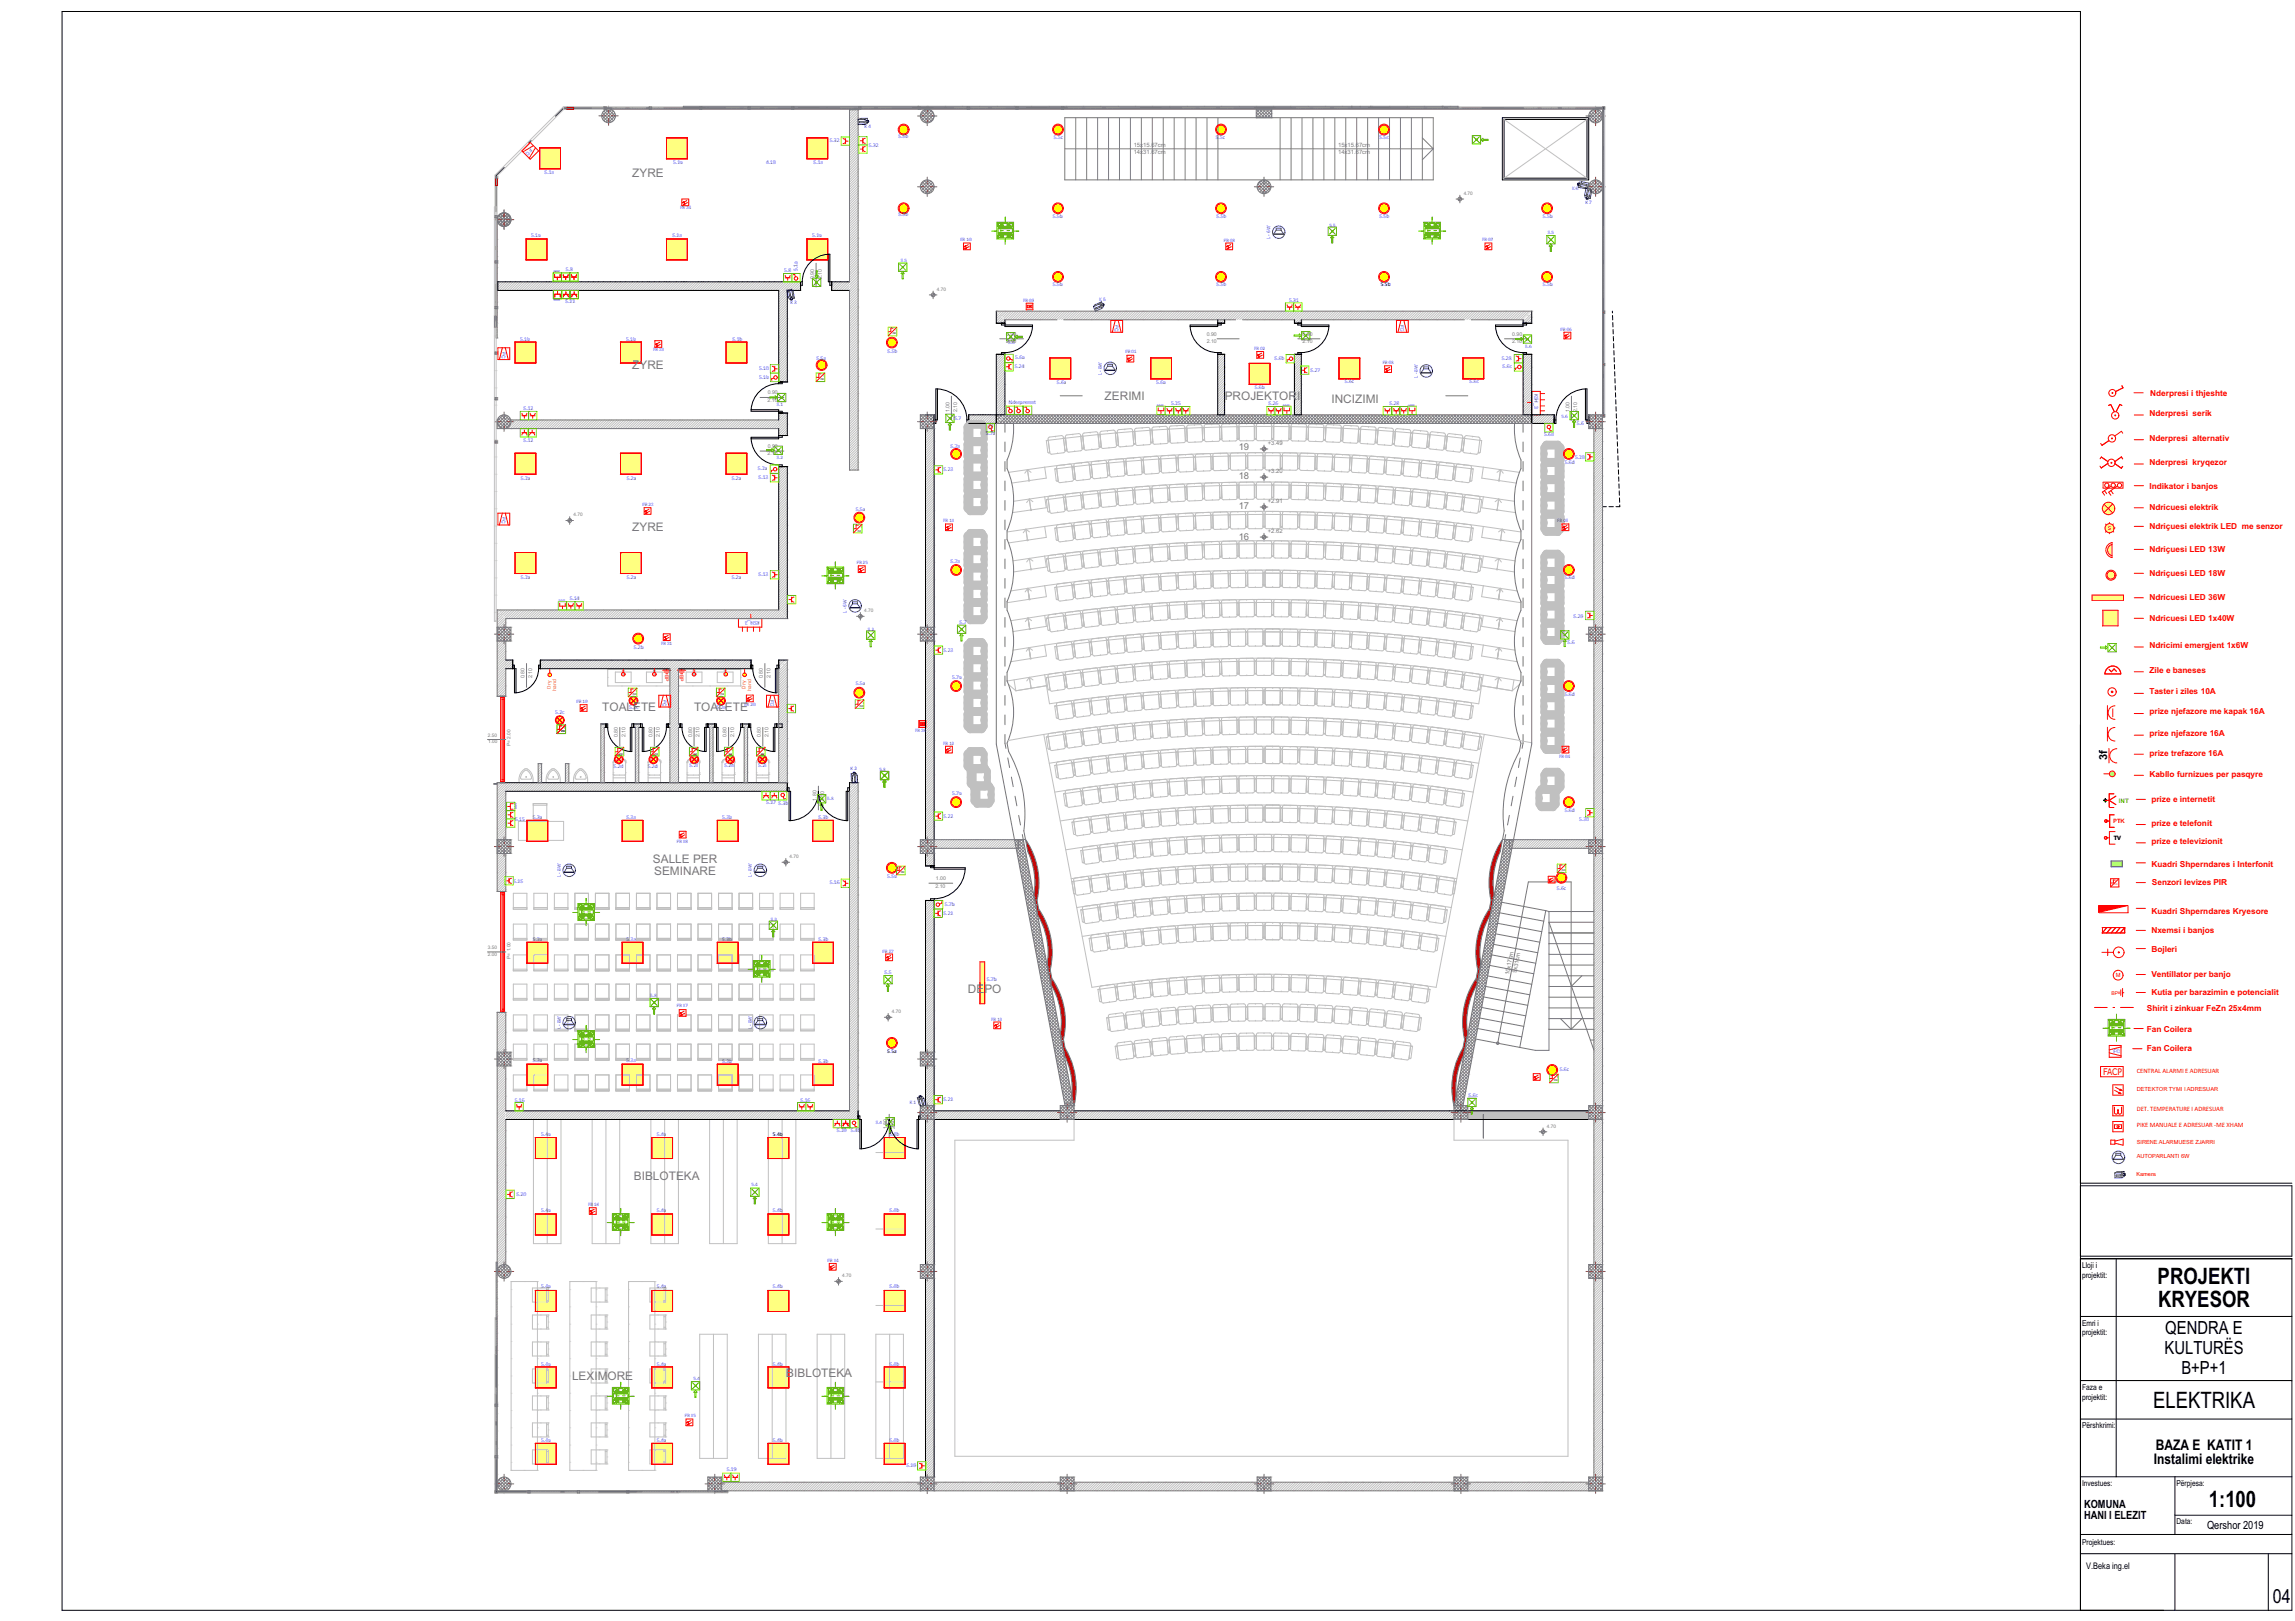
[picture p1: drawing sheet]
<svg xmlns="http://www.w3.org/2000/svg" width="841mm" height="594mm" viewBox="0 0 841 594" stroke-linecap="round" stroke-linejoin="round" font-family="sans-serif">
<defs><g id="words">
<g font-size="8.3">
<text x="790.7" y="470.4">PROJEKTI</text>
<text x="790.8" y="478.8">KRYESOR</text>
<text x="789" y="516">ELEKTRIKA</text>
<text x="809.5" y="552.4">1:100</text>
</g>
<text font-size="7.1" x="832.9" y="587.4">04</text>
<g font-size="6.6">
<text x="793.5" y="488.9">QENDRA E</text>
<text x="793.2" y="496.1">KULTURËS</text>
<text x="799.4" y="503.4">B+P+1</text>
</g>
<g font-size="5.4">
<text x="790" y="531.2">BAZA E KATIT 1</text>
<text x="789.3" y="536.5">Instalimi elektrike</text>
</g>
<g font-size="4.3" fill="#787878">
<text x="231.7" y="65">ZYRE</text>
<text x="231.7" y="135.3">ZYRE</text>
<text x="404.8" y="146.6">ZERIMI</text>
<text x="448.8" y="146.7">PROJEKTORI</text>
<text x="487.9" y="147.7">INCIZIMI</text>
<text x="231.7" y="194.7">ZYRE</text>
<text x="220.7" y="260.7">TOALETE</text>
<text x="254.3" y="260.7">TOALETE</text>
<text x="239.3" y="316.1">SALLE PER</text>
<text x="239.7" y="320.7">SEMINARE</text>
<text x="354.7" y="364">DEPO</text>
<text x="232.3" y="432.2">BIBLOTEKA</text>
<text x="209.6" y="505.7">LEXIMORE</text>
<text x="288.1" y="504.8">BIBLOTEKA</text>
</g>
<g font-size="4.1">
<text x="772.2" y="278.6" transform="rotate(-90 772.2 278.6)">3f</text>
<text x="763.7" y="552.5">KOMUNA</text>
<text x="763.7" y="556.7">HANI I ELEZIT</text>
<text x="808.8" y="560.4">Qershor 2019</text>
</g>
<g font-size="3.5" fill="#787878">
<text x="453.9" y="165.1">19</text>
<text x="453.9" y="175.4">18</text>
<text x="453.9" y="186.4">17</text>
<text x="453.9" y="197.8">16</text>
</g>
<text font-size="3.3" fill="#f00" x="770.7" y="393.7">FACP</text>
<text font-size="3.3" x="764.5" y="574.9">V.Beka ing.el</text>
<g font-size="3" fill="#f00">
<text x="788" y="145.3">Nderpresi i thjeshte</text>
<text x="787.6" y="152.6">Nderpresi serik</text>
<text x="787.6" y="161.7">Nderpresi alternativ</text>
<text x="787.6" y="170.5">Nderpresi kryqezor</text>
<text x="787.6" y="179.2">Indikator i banjos</text>
<text x="787.6" y="186.9">Ndricuesi elektrik</text>
<text x="787.6" y="193.7">Ndriçuesi elektrik LED me senzor</text>
<text x="787.6" y="202.1">Ndriçuesi LED 13W</text>
<text x="787.6" y="210.9">Ndriçuesi LED 18W</text>
<text x="787.6" y="219.9">Ndricuesi LED 36W</text>
<text x="787.6" y="227.4">Ndricuesi LED 1x40W</text>
<text x="787.6" y="237.4">Ndricimi emergjent 1x6W</text>
<text x="787.6" y="246.5">Zile e baneses</text>
<text x="787.6" y="254.4">Taster i ziles 10A</text>
<text x="787.6" y="261.8">prize njefazore me kapak 16A</text>
<text x="787.6" y="269.7">prize njefazore 16A</text>
<text x="787.6" y="277">prize trefazore 16A</text>
<text x="787.6" y="284.7">Kabllo furnizues per pasqyre</text>
<text x="788.4" y="294">prize e internetit</text>
<text x="788.4" y="302.8">prize e telefonit</text>
<text x="788.4" y="309.4">prize e televizionit</text>
<text x="788.4" y="317.6">Kuadri Shperndares i Interfonit</text>
<text x="788.6" y="324.3">Senzori levizes PIR</text>
<text x="788.4" y="334.9">Kuadri Shperndares Kryesore</text>
<text x="788.4" y="342">Nxemsi i banjos</text>
<text x="788.4" y="348.9">Bojleri</text>
<text x="788.4" y="358">Ventillator per banjo</text>
<text x="788.4" y="364.6">Kutia per barazimin e potencialit</text>
<text x="786.7" y="370.4">Shirit i zinkuar FeZn 25x4mm</text>
<text x="786.7" y="378.1">Fan Coilera</text>
<text x="786.7" y="385">Fan Coilera</text>
</g>
<g font-size="3">
<text x="763" y="464.7">Lloji i</text>
<text x="763" y="468.3">projektit:</text>
<text x="763" y="485.8">Emri i</text>
<text x="763" y="489.4">projektit:</text>
<text x="763" y="509.3">Faza e</text>
<text x="763" y="512.9">projektit:</text>
<text x="763" y="523.4">Përshkrimi:</text>
<text x="763" y="544.5">Investues:</text>
<text x="797.6" y="544.5">Përpjesa:</text>
<text x="797.6" y="558.6">Data:</text>
<text x="763" y="566.3">Projektues:</text>
</g>
<g font-size="2.4" fill="#f00">
<text x="783" y="393.1">CENTRAL ALARMI E ADRESUAR</text>
<text x="783" y="407.3">DET. TEMPERATURE I ADRESUAR</text>
<text x="783" y="412.9">PIKE MANUALE E ADRESUAR -ME XHAM</text>
</g>
<g font-size="2.2" fill="#787878">
<text x="415.4" y="54">15x15.67cm</text>
<text x="415.4" y="56.5">14x31.67cm</text>
<text x="490.3" y="54">15x15.67cm</text>
<text x="490.3" y="56.5">14x31.67cm</text>
<text x="363.9" y="157.7" transform="rotate(-90 363.9 157.7)">12</text>
<text x="464.6" y="163">+3.49</text>
<text x="464.6" y="173.3">+3.20</text>
<text x="464.6" y="184.3">+2.91</text>
<text x="464.6" y="195.3">+2.62</text>
<text x="553.1" y="357.4" transform="rotate(-79 553.1 357.4)">10x17cm</text>
<text x="555.8" y="356.6" transform="rotate(-79 555.8 356.6)">9x31cm</text>
</g>
<text font-size="2.2" fill="#59b300" x="776.5" y="294.2">INT</text>
<g font-size="2.1" fill="#00f">
<text x="562.4" y="144.2" transform="rotate(90 562.4 144.2)">KSH_3</text>
<text x="278.4" y="227.7" transform="rotate(180 278.4 227.7)">KSH_3</text>
</g>
<g font-size="2.1" fill="#f00">
<text x="774.3" y="301.7">PTK</text>
<text x="775.3" y="358.2">M</text>
<text x="783" y="399.6">DETEKTOR TYMI I ADRESUAR</text>
<text x="783" y="419.3">SIRENE ALARMUESE ZJARRI</text>
<text x="783" y="424.5">AUTOPARLANTI 6W</text>
<text x="782.9" y="430.8">Kamera</text>
</g>
<text font-size="2.1" fill="#787878" x="774.6" y="307.7">TV</text>
<g font-size="2" fill="#00f">
<text x="304" y="52.2">5.32</text>
<text x="318.4" y="53.9">5.32</text>
<text x="329.2" y="50.4">5.5b</text>
<text x="386.2" y="51">5.5c</text>
<text x="445.5" y="51">5</text>
<text x="446.6" y="51">.5c</text>
<text x="505.5" y="51">5.5c</text>
<text x="199.6" y="63.6">5.1a</text>
<text x="246.7" y="60.3">5.1a</text>
<text x="280.7" y="60.1">4.19</text>
<text x="298.1" y="60.3">5.1a</text>
<text x="329.2" y="79.3">5.5b</text>
<text x="385.8" y="79.8">5.5b</text>
<text x="445.8" y="79.8">5.5b</text>
<text x="505.5" y="80">5.5b</text>
<text x="565.4" y="79.8">5.5b</text>
<text x="194.6" y="86.8">5.1a</text>
<text x="246.4" y="86.8">5.1a</text>
<text x="297.6" y="86.8">5.1a</text>
<text x="207.4" y="99.3">5.8</text>
<text x="287.4" y="99.7">5.8</text>
<text x="292.3" y="99.4" transform="rotate(-90 292.3 99.4)">5.1a</text>
<text x="385.8" y="104.8">5.5b</text>
<text x="445.8" y="104.8">5.5b</text>
<text x="506" y="104.8">5.5b</text>
<text x="565.4" y="104.8">5.5b</text>
<text x="207.2" y="111">5.11</text>
<text x="472.4" y="110.7">5.31</text>
<text x="190.6" y="124.8">5.1b</text>
<text x="229.4" y="124.8">5.1b</text>
<text x="268.4" y="124.8">5.1b</text>
<text x="299.2" y="131.8">5.5a</text>
<text x="325.3" y="129.2">5.5b</text>
<text x="372.1" y="131.5">5.6a</text>
<text x="467.1" y="131.8">5.6b</text>
<text x="278.2" y="135.7">5.10</text>
<text x="371.8" y="134.8">5.24</text>
<text x="480.3" y="136.2">5.27</text>
<text x="550.3" y="132.1">5.28</text>
<text x="550.6" y="134.8">5.6c</text>
<text x="278.2" y="138.8">5.1b</text>
<text x="387.3" y="140.9">5.6a</text>
<text x="423.7" y="140.9">5.6a</text>
<text x="459.8" y="142.5">5.6b</text>
<text x="492.8" y="140.2">5.6c</text>
<text x="538.5" y="140.2">5.6c</text>
<text x="369.7" y="148">Nderprersat</text>
<text x="429.2" y="148.4">5.25</text>
<text x="464.9" y="148.4">5.26</text>
<text x="509.2" y="148.4">5.28</text>
<text x="191.9" y="150.4">5.12</text>
<text x="349.7" y="153.8">5.7</text>
<text x="577.9" y="155.6">5.6</text>
<text x="191.9" y="161.8">5.12</text>
<text x="361.3" y="159.6">5.7a</text>
<text x="565.8" y="159.9">5.6d</text>
<text x="348.3" y="164">5.7a</text>
<text x="277.8" y="172.4">5.2a</text>
<text x="345.8" y="172.5">5.23</text>
<text x="573.4" y="170">5.6d</text>
<text x="577.2" y="168.1">5.29</text>
<text x="190.9" y="175.8">5.2a</text>
<text x="229.7" y="175.8">5.2a</text>
<text x="268.1" y="175.8">5.2a</text>
<text x="278" y="175.5">5.13</text>
<text x="313.6" y="187.1">5.5a</text>
<text x="348.3" y="206.3">5.7a</text>
<text x="190.9" y="212.1">5.2a</text>
<text x="229.7" y="212.1">5.2a</text>
<text x="268.1" y="212.1">5.2a</text>
<text x="278" y="211">5.13</text>
<text x="573.4" y="212.3">5.6d</text>
<text x="208.8" y="220">5.14</text>
<text x="576.7" y="226.3">5.29</text>
<text x="351.6" y="228.5">5.7</text>
<text x="232.2" y="237.7">5.2b</text>
<text x="345.8" y="238.7">5.23</text>
<text x="574.4" y="236">5.6</text>
<text x="313.6" y="251">5.5a</text>
<text x="348.9" y="248.8">5.7a</text>
<text x="573.4" y="255">5.6d</text>
<text x="203.4" y="261.7">5.2c</text>
<text x="230.6" y="259.8">5.2c</text>
<text x="262.6" y="259.8">5.2e</text>
<text x="224.9" y="281.4">5.2d</text>
<text x="237.4" y="281.4">5.2d</text>
<text x="252.7" y="281.1">5.2f</text>
<text x="265.5" y="281.1">5.2h</text>
<text x="277.9" y="281.1">5.2i</text>
<text x="348.9" y="291.3">5.7a</text>
<text x="195.3" y="300">5.3a</text>
<text x="229.6" y="300">5.3a</text>
<text x="264.7" y="300">5.3b</text>
<text x="280.8" y="294.7">5.17</text>
<text x="285.3" y="295">5.3b</text>
<text x="299.9" y="300">5.3b</text>
<text x="345.8" y="299.7">5.22</text>
<text x="573.4" y="297.7">5.6d</text>
<text x="188.7" y="300.7">5.15</text>
<text x="578.7" y="300.9">5.30</text>
<text x="188.2" y="323.4">5.15</text>
<text x="325.1" y="321.8">5.5a</text>
<text x="304.1" y="324.1">5.16</text>
<text x="570.5" y="326">5.6c</text>
<text x="345.8" y="335.1">5.21</text>
<text x="346.2" y="332">5.7b</text>
<text x="195.3" y="344.7">5.3a</text>
<text x="229.6" y="344.7">5.3a</text>
<text x="264.7" y="344.8">5.3b</text>
<text x="299.9" y="344.8">5.3b</text>
<text x="324.2" y="356.8">5.5</text>
<text x="361.6" y="359.6">5.7b</text>
<text x="195.3" y="389.3">5.3a</text>
<text x="229.6" y="389.3">5.3a</text>
<text x="264.7" y="389.4">5.3b</text>
<text x="299.9" y="389.4">5.3b</text>
<text x="325.1" y="385.7">5.5a</text>
<text x="571.5" y="392.5">5.6c</text>
<text x="538.2" y="401.9">5.6c</text>
<text x="188.6" y="403.6">5.16</text>
<text x="293.4" y="403.6">5.16</text>
<text x="345.8" y="403.6">5.21</text>
<text x="198.3" y="416.3">5.4</text>
<text x="200.9" y="416.3">a</text>
<text x="240.8" y="416.3">5.4a</text>
<text x="283.2" y="416.3">5.4b</text>
<text x="306.7" y="414.8">5.20</text>
<text x="311.7" y="414.9">5.4b</text>
<text x="325.9" y="416.3">5.4b</text>
<text x="189.2" y="438.3">5.20</text>
<text x="198.3" y="444.1">5.4</text>
<text x="200.9" y="444.1">a</text>
<text x="240.8" y="444.1">5.4a</text>
<text x="283.2" y="444.1">5.4b</text>
<text x="325.9" y="444.1">5.4b</text>
<text x="198.3" y="472.1">5.4</text>
<text x="200.9" y="472.1">a</text>
<text x="240.8" y="472.1">5.4</text>
<text x="243.3" y="472.1">a</text>
<text x="283.2" y="472.1">5.4b</text>
<text x="325.9" y="472.1">5.4b</text>
<text x="198.3" y="500.4">5.4a</text>
<text x="240.8" y="500.4">5.4a</text>
<text x="283.2" y="500.4">5.4b</text>
<text x="325.9" y="500.4">5.4b</text>
<text x="198.3" y="528.5">5.4a</text>
<text x="240.8" y="528.5">5.4a</text>
<text x="283.2" y="528.5">5.4b</text>
<text x="325.9" y="528.5">5.4b</text>
<text x="266.3" y="539.2">5.19</text>
<text x="332.1" y="537.5">5.19</text>
</g>
<g font-size="2" fill="#ff8000">
<text x="201.8" y="252.4" transform="rotate(-90 201.8 252.4)">Dry</text>
<text x="203.8" y="253" transform="rotate(-90 203.8 253)">hand</text>
<text x="273.2" y="252.4" transform="rotate(-90 273.2 252.4)">Dry</text>
<text x="275.2" y="253" transform="rotate(-90 275.2 253)">hand</text>
</g>
<g font-size="1.9" fill="#00f">
<text x="316.9" y="47">K 4</text>
<text x="576.1" y="69.8">K 6</text>
<text x="580.9" y="74.7">K 7</text>
<text x="465.5" y="87.6" transform="rotate(-90 465.5 87.6)">L - 6W</text>
<text x="289.7" y="111.5">K 3</text>
<text x="402.8" y="110.2">K 5</text>
<text x="403.8" y="137.5" transform="rotate(-90 403.8 137.5)">L - 6W</text>
<text x="519.6" y="138.4" transform="rotate(-90 519.6 138.4)">L - 6W</text>
<text x="310.3" y="224.5" transform="rotate(-90 310.3 224.5)">L - 6W</text>
<text x="311.7" y="282.2">K 2</text>
<text x="205.5" y="321.4" transform="rotate(-90 205.5 321.4)">L - 6W</text>
<text x="275.5" y="321.4" transform="rotate(-90 275.5 321.4)">L - 6W</text>
<text x="205.5" y="377.2" transform="rotate(-90 205.5 377.2)">L - 6W</text>
<text x="275.5" y="377.2" transform="rotate(-90 275.5 377.2)">L - 6W</text>
<text x="333.4" y="404.5">K 1</text>
</g>
<g font-size="1.9" fill="#787878">
<text x="298.3" y="102.3" transform="rotate(-90 298.3 102.3)">0.90</text>
<text x="301.1" y="102.4" transform="rotate(-90 301.1 102.4)">2.10</text>
<text x="368.7" y="125.7">25.10</text>
<text x="368.7" y="123">0.90</text>
<text x="442.2" y="125.7">2.10</text>
<text x="442.2" y="123">0.90</text>
<text x="477.3" y="125.7">2.10</text>
<text x="477.3" y="123">0.90</text>
<text x="554.1" y="125.7">2.10</text>
<text x="554.1" y="123">0.90</text>
<text x="281.3" y="147.3">2.10</text>
<text x="281.3" y="144.5">0.90</text>
<text x="347.9" y="150.9" transform="rotate(-90 347.9 150.9)">1.00</text>
<text x="350.7" y="151.1" transform="rotate(-90 350.7 151.1)">2.10</text>
<text x="575.1" y="150.9" transform="rotate(-90 575.1 150.9)">1.00</text>
<text x="577.9" y="151.1" transform="rotate(-90 577.9 151.1)">2.10</text>
<text x="281.3" y="166.9">2.10</text>
<text x="281.3" y="164.1">0.90</text>
<text x="192.2" y="248.6" transform="rotate(-90 192.2 248.6)">0.80</text>
<text x="195" y="248.6" transform="rotate(-90 195 248.6)">2.10</text>
<text x="279.6" y="248.6" transform="rotate(-90 279.6 248.6)">0.80</text>
<text x="282.3" y="248.6" transform="rotate(-90 282.3 248.6)">2.10</text>
<text x="226.4" y="270.1" transform="rotate(-90 226.4 270.1)">0.80</text>
<text x="229.2" y="270.1" transform="rotate(-90 229.2 270.1)">2.10</text>
<text x="239" y="270.1" transform="rotate(-90 239 270.1)">0.80</text>
<text x="241.8" y="270.1" transform="rotate(-90 241.8 270.1)">2.10</text>
<text x="253.6" y="270.1" transform="rotate(-90 253.6 270.1)">0.80</text>
<text x="256.4" y="270.1" transform="rotate(-90 256.4 270.1)">2.10</text>
<text x="266.3" y="270.1" transform="rotate(-90 266.3 270.1)">0.80</text>
<text x="269" y="270.1" transform="rotate(-90 269 270.1)">2.10</text>
<text x="278.8" y="270.1" transform="rotate(-90 278.8 270.1)">0.80</text>
<text x="281.6" y="270.1" transform="rotate(-90 281.6 270.1)">2.10</text>
<text x="299.2" y="293.4" transform="rotate(-90 299.2 293.4)">1.80</text>
<text x="302" y="293.6" transform="rotate(-90 302 293.6)">2.50</text>
<text x="342.9" y="322.5">1.00</text>
<text x="342.8" y="325.2">2.10</text>
<text x="325.1" y="413.7" transform="rotate(-90 325.1 413.7)">1.</text>
<text x="325.1" y="412.1" transform="rotate(-90 325.1 412.1)">80</text>
<text x="327.9" y="413.8" transform="rotate(-90 327.9 413.8)">2.50</text>
</g>
<g font-size="1.9" fill="#f00">
<text x="772.4" y="194.3">S</text>
<text x="243.7" y="247.2" transform="rotate(90 243.7 247.2)">BP</text>
<text x="249.1" y="247.2" transform="rotate(90 249.1 247.2)">BP</text>
<text x="773.7" y="364.6">BP</text>
</g>
<g font-size="1.8" fill="#00f">
<text x="194.2" y="54.4" transform="rotate(135 194.2 54.4)">FC</text>
<text x="249.2" y="76.7">FB 24</text>
<text x="487.1" y="83.1">5.5</text>
<text x="351.9" y="88.4">FB 10</text>
<text x="448.5" y="88.6">FB 08</text>
<text x="543.1" y="88.4">FB 07</text>
<text x="567.1" y="85.8">5.5</text>
<text x="330.1" y="95.9">5.5</text>
<text x="374.9" y="110.6">FB 09</text>
<text x="408.5" y="119" transform="rotate(90 408.5 119)">FC</text>
<text x="513.2" y="119" transform="rotate(90 513.2 119)">FC</text>
<text x="571.9" y="121.2">FB 06</text>
<text x="183.9" y="129" transform="rotate(90 183.9 129)">FC</text>
<text x="239.3" y="128.5">FB 23</text>
<text x="370.4" y="126.1">.6</text>
<text x="412.4" y="129.3">FB 01</text>
<text x="459.6" y="128.3">FB 02</text>
<text x="558.9" y="127.4">5.6</text>
<text x="506.7" y="133.2">FB 03</text>
<text x="284.6" y="148.8">5.1</text>
<text x="572.2" y="153">5.6</text>
<text x="284.6" y="168.1">5.2</text>
<text x="235.4" y="185.6">FB 22</text>
<text x="183.9" y="189.6" transform="rotate(90 183.9 189.6)">FC</text>
<text x="345.7" y="191.2">FB 11</text>
<text x="570.6" y="191.3">FB</text>
<text x="572.9" y="191.3">05</text>
<text x="314" y="206.7">FB 25</text>
<text x="318.1" y="231.1">5.2</text>
<text x="242.2" y="236.2">FB 21</text>
<text x="211.2" y="257.8">FB 19</text>
<text x="242.9" y="256.4" transform="rotate(90 242.9 256.4)">FC</text>
<text x="282.4" y="256.4" transform="rotate(90 282.4 256.4)">FC</text>
<text x="272.8" y="258.7">FB 20</text>
<text x="335.3" y="268.2">FB 26</text>
<text x="345.7" y="272.8">FB 12</text>
<text x="571.3" y="277.6">FB 04</text>
<text x="322.3" y="282.4">5.3</text>
<text x="303.2" y="293.1">5.3</text>
<text x="248" y="308.8">FB 18</text>
<text x="282.4" y="337.4">5.3</text>
<text x="323.4" y="349.1">FB 27</text>
<text x="238.3" y="365.3">5.3</text>
<text x="248" y="369">FB 17</text>
<text x="363.3" y="374">FB 13</text>
<text x="774.5" y="386">FC</text>
<text x="320.9" y="411.7">5.4</text>
<text x="275.4" y="434.8">5.4</text>
<text x="215.5" y="441.8">FB</text>
<text x="217.8" y="441.8">16</text>
<text x="303.3" y="462.5">FB 14</text>
<text x="254.2" y="505.7">5.4</text>
<text x="250.9" y="519.3">FB 15</text>
</g>
<g font-size="1.7" fill="#787878">
<text x="536.4" y="71.4">4.70</text>
<text x="343.3" y="106.6">4.70</text>
<text x="210.1" y="189.2">4.70</text>
<text x="316.7" y="224.3">4.70</text>
<text x="178.8" y="269.9">2.50</text>
<text x="178.9" y="272.4">1.00</text>
<text x="187" y="273.4" transform="rotate(-90 187 273.4)">P= 2.00</text>
<text x="289.4" y="314.5">4.70</text>
<text x="178.8" y="347.8">3.50</text>
<text x="178.8" y="350.3">2.00</text>
<text x="187" y="351.3" transform="rotate(-90 187 351.3)">P= 1.00</text>
<text x="326.9" y="371.3">4.70</text>
<text x="566.8" y="413.2">4.70</text>
<text x="308.7" y="468">4.70</text>
</g>
<g font-size=".9">
<text x="327.1" y="122.6">PIR</text>
<text x="328.2" y="121.3">1</text>
<text x="300.7" y="139.3">PIR</text>
<text x="301.8" y="138">1</text>
<text x="314.4" y="194.8">PIR</text>
<text x="315.5" y="193.5">1</text>
<text x="231.9" y="254.8">PIR</text>
<text x="233" y="253.5">1</text>
<text x="264.2" y="254.8">PIR</text>
<text x="265.3" y="253.5">1</text>
<text x="316.1" y="257.8">1</text>
<text x="315.1" y="259.1">PIR</text>
<text x="205.8" y="268.3">PIR</text>
<text x="206.8" y="267">1</text>
<text x="228.1" y="275.2">1</text>
<text x="241.1" y="275.2">1</text>
<text x="255.4" y="275.2">1</text>
<text x="268.2" y="275.2">1</text>
<text x="279.9" y="275.2">1</text>
<text x="227.1" y="276.5">PIR</text>
<text x="240" y="276.5">PIR</text>
<text x="254.3" y="276.5">PIR</text>
<text x="267.1" y="276.5">PIR</text>
<text x="278.9" y="276.5">PIR</text>
<text x="330.2" y="320.1">PIR</text>
<text x="331.2" y="318.8">1</text>
<text x="572.3" y="319.3">PIR</text>
<text x="573.4" y="318">1</text>
<text x="570.6" y="395">1</text>
<text x="569.5" y="396.3">PIR</text>
</g>
<g font-size=".8" fill="#00f">
<text x="202.9" y="99.8">2xRJ45</text>
<text x="205.3" y="109.6" transform="rotate(180 205.3 109.6)">2xRJ45</text>
<text x="424.1" y="148.7">2xRJ45</text>
<text x="470.2" y="148.7">2xRJ45</text>
<text x="516.1" y="148.7">2xRJ45</text>
<text x="204.8" y="220.3">2xRJ45</text>
<text x="188.8" y="294.2" transform="rotate(90 188.8 294.2)">2xRJ45</text>
</g>
<text font-size=".8" fill="#f00" x="775" y="324.4">PIR</text>
</g></defs>
<!-- layer: MURET E JASHTME -->
<g fill="none" stroke="#ddd" stroke-width=".37">
<path d="M342.3 310.9h.1M342.3 307.7h.1M342.3 309.3h.1M345.1 310.9h.1M345.1 307.7h.1M351.4 310.9h.1M351.4 307.7h.1M357.8 310.9h.1M357.8 307.7h.1M364.1 310.9h.1M364.1 307.7h.1M370.4 310.9h.1"/>
<path d="M370.4 307.7h.1M373.2 310.9h.1M373.2 307.7h.1M373.2 309.3h.1"/>
</g>
<!-- layer: MURET E JASHTME_Pen_No__152 -->
<g fill="none" stroke="#c0c0c0" stroke-width=".37">
<path d="M342.5 307.7l-.2 .2M343.4 307.7l-1.1 1.1M344.3 307.7l-2 2M345.2 307.7l-2.9 2.9M346.1 307.7l-3.2 3.2M347 307.7l-3.2 3.2M347.9 307.7l-3.2 3.2M348.8 307.7l-3.2 3.2M349.7 307.7l-3.2 3.2M350.6 307.7l-3.2 3.2M351.5 307.7l-3.2 3.2M352.4 307.7l-3.2 3.2"/>
<path d="M353.3 307.7l-3.2 3.2M354.2 307.7l-3.2 3.2M355 307.7l-3.1 3.2M355.9 307.7l-3.1 3.2M356.8 307.7l-3.1 3.2M357.7 307.7l-3.1 3.2M358.6 307.7l-3.1 3.2M359.5 307.7l-3.1 3.2M360.4 307.7l-3.1 3.2M361.3 307.7l-3.2 3.2M362.2 307.7l-3.2 3.2M363.1 307.7l-3.2 3.2"/>
<path d="M364 307.7l-3.2 3.2M364.9 307.7l-3.2 3.2M365.8 307.7l-3.2 3.2M366.7 307.7l-3.2 3.2M367.6 307.7l-3.2 3.2M368.5 307.7l-3.2 3.2M369.4 307.7l-3.2 3.2M370.3 307.7l-3.2 3.2M371.2 307.7l-3.2 3.2M372.1 307.7l-3.2 3.2M372.9 307.7l-3.1 3.2M373.2 310.1l-.7 .8"/>
<path d="M373.2 309.2l-1.6 1.7M373.2 308.3l-2.5 2.6"/>
</g>
<!-- layer: MURET E JASHTME -->
<path d="M368.3 152h189.8l3.2 3.2h-196.2z" fill-rule="evenodd" fill="#fff"/>
<g fill="none" stroke="#ddd" stroke-width=".37">
<path d="M365.1 155.2h.1M366.7 153.6h.1M368.3 152h.1M368.3 155.2h.1M374.6 152h.1M374.6 155.2h.1M380.9 152h.1M380.9 155.2h.1M387.2 152h.1M387.2 155.2h.1M393.6 152h.1M393.6 155.2h.1"/>
<path d="M399.9 152h.1M399.9 155.2h.1M406.2 152h.1M406.2 155.2h.1M412.6 152h.1M412.6 155.2h.1M418.9 152h.1M418.9 155.2h.1M425.2 152h.1M425.2 155.2h.1M431.6 152h.1M431.6 155.2h.1"/>
<path d="M437.9 152h.1M437.9 155.2h.1M444.2 152h.1M444.2 155.2h.1M450.5 152h.1M450.5 155.2h.1M456.9 152h.1M456.9 155.2h.1M463.2 152h.1M463.2 155.2h.1M469.5 152h.1M469.5 155.2h.1"/>
<path d="M475.9 152h.1M475.9 155.2h.1M482.2 152h.1M482.2 155.2h.1M488.5 152h.1M488.5 155.2h.1M494.8 152h.1M494.8 155.2h.1M501.2 152h.1M501.2 155.2h.1M507.5 152h.1M507.5 155.2h.1"/>
<path d="M513.8 152h.1M513.8 155.2h.1M520.2 152h.1M520.2 155.2h.1M526.5 152h.1M526.5 155.2h.1M532.8 152h.1M532.8 155.2h.1M539.1 152h.1M539.1 155.2h.1M545.5 152h.1M545.5 155.2h.1"/>
<path d="M551.8 152h.1M551.8 155.2h.1M558.1 152h.1M558.1 155.2h.1M559.7 153.6h.1M561.3 155.2h.1"/>
</g>
<g fill="none" stroke="#808080" stroke-width=".37">
<path d="M365.5 154.7l.5 .5M366.1 154.1l1.1 1.1M366.7 153.5l1.6 1.7M367.3 153l2.2 2.2M367.9 152.4l2.7 2.8M368.3 152l-3.1 3.2M368.6 152l3.2 3.2M369.5 152l-3.2 3.2M369.8 152l3.2 3.2M370.7 152l-3.2 3.2M371 152l3.1 3.2M371.8 152l-3.1 3.2"/>
<path d="M372.1 152l3.2 3.2M373 152l-3.2 3.2M373.3 152l3.2 3.2M374.2 152l-3.2 3.2M374.5 152l3.1 3.2M375.3 152l-3.1 3.2M375.6 152l3.2 3.2M376.5 152l-3.2 3.2M376.8 152l3.2 3.2M377.6 152l-3.1 3.2M378 152l3.1 3.2M378.8 152l-3.2 3.2"/>
<path d="M379.1 152l3.2 3.2M380 152l-3.2 3.2M380.3 152l3.1 3.2M381.1 152l-3.1 3.2M381.4 152l3.2 3.2M382.3 152l-3.2 3.2M382.6 152l3.2 3.2M383.5 152l-3.2 3.2M383.8 152l3.1 3.2M384.6 152l-3.1 3.2M384.9 152l3.2 3.2M385.8 152l-3.2 3.2"/>
<path d="M386.1 152l3.2 3.2M387 152l-3.2 3.2M387.3 152l3.1 3.2M388.1 152l-3.1 3.2M388.4 152l3.2 3.2M389.3 152l-3.2 3.2M389.6 152l3.2 3.2M390.4 152l-3.1 3.2M390.8 152l3.1 3.2M391.6 152l-3.2 3.2M391.9 152l3.2 3.2M392.8 152l-3.2 3.2"/>
<path d="M393.1 152l3.1 3.2M393.9 152l-3.1 3.2M394.2 152l3.2 3.2M395.1 152l-3.2 3.2M395.4 152l3.2 3.2M396.3 152l-3.2 3.2M396.6 152l3.1 3.2M397.4 152l-3.1 3.2M397.7 152l3.2 3.2M398.6 152l-3.2 3.2M398.9 152l3.2 3.2M399.8 152l-3.2 3.2"/>
<path d="M400.1 152l3.1 3.2M400.9 152l-3.1 3.2M401.2 152l3.2 3.2M402.1 152l-3.2 3.2M402.4 152l3.2 3.2M403.2 152l-3.1 3.2M403.6 152l3.1 3.2M404.4 152l-3.2 3.2M404.7 152l3.2 3.2M405.6 152l-3.2 3.2M405.9 152l3.1 3.2M406.7 152l-3.1 3.2"/>
<path d="M407 152l3.2 3.2M407.9 152l-3.2 3.2M408.2 152l3.2 3.2M409.1 152l-3.2 3.2M409.4 152l3.1 3.2M410.2 152l-3.1 3.2M410.5 152l3.2 3.2M411.4 152l-3.2 3.2M411.7 152l3.2 3.2M412.6 152l-3.2 3.2M412.9 152l3.1 3.2M413.7 152l-3.1 3.2"/>
<path d="M414 152l3.2 3.2M414.9 152l-3.2 3.2M415.2 152l3.2 3.2M416 152l-3.1 3.2M416.4 152l3.1 3.2M417.2 152l-3.2 3.2M417.5 152l3.2 3.2M418.4 152l-3.2 3.2M418.7 152l3.1 3.2M419.5 152l-3.1 3.2M419.8 152l3.2 3.2M420.7 152l-3.2 3.2"/>
<path d="M421 152l3.2 3.2M421.9 152l-3.2 3.2M422.2 152l3.1 3.2M423 152l-3.1 3.2M423.3 152l3.2 3.2M424.2 152l-3.2 3.2M424.5 152l3.2 3.2M425.4 152l-3.2 3.2M425.7 152l3.1 3.2M426.5 152l-3.1 3.2M426.8 152l3.2 3.2M427.7 152l-3.2 3.2"/>
<path d="M428 152l3.2 3.2M428.8 152l-3.1 3.2M429.2 152l3.1 3.2M430 152l-3.2 3.2M430.3 152l3.2 3.2M431.2 152l-3.2 3.2M431.5 152l3.1 3.2M432.3 152l-3.1 3.2M432.6 152l3.2 3.2M433.5 152l-3.2 3.2M433.8 152l3.2 3.2M434.7 152l-3.2 3.2"/>
<path d="M435 152l3.1 3.2M435.8 152l-3.1 3.2M436.1 152l3.2 3.2M437 152l-3.2 3.2M437.3 152l3.2 3.2M438.2 152l-3.2 3.2M438.5 152l3.1 3.2M439.3 152l-3.1 3.2M439.6 152l3.2 3.2M440.5 152l-3.2 3.2M440.8 152l3.2 3.2M441.6 152l-3.1 3.2"/>
<path d="M442 152l3.1 3.2M442.8 152l-3.2 3.2M443.1 152l3.2 3.2M444 152l-3.2 3.2M444.3 152l3.1 3.2M445.1 152l-3.1 3.2M445.4 152l3.2 3.2M446.3 152l-3.2 3.2M446.6 152l3.2 3.2M447.5 152l-3.2 3.2M447.8 152l3.1 3.2M448.6 152l-3.1 3.2"/>
<path d="M448.9 152l3.2 3.2M449.8 152l-3.2 3.2M450.1 152l3.2 3.2M451 152l-3.2 3.2M451.3 152l3.1 3.2M452.1 152l-3.1 3.2M452.4 152l3.2 3.2M453.3 152l-3.2 3.2M453.6 152l3.2 3.2M454.4 152l-3.1 3.2M454.8 152l3.1 3.2M455.6 152l-3.2 3.2"/>
<path d="M455.9 152l3.2 3.2M456.8 152l-3.2 3.2M457.1 152l3.1 3.2M457.9 152l-3.1 3.2M458.2 152l3.2 3.2M459.1 152l-3.2 3.2M459.4 152l3.2 3.2M460.3 152l-3.2 3.2M460.6 152l3.1 3.2M461.4 152l-3.1 3.2M461.7 152l3.2 3.2M462.6 152l-3.2 3.2"/>
<path d="M462.9 152l3.2 3.2M463.8 152l-3.2 3.2M464.1 152l3.1 3.2M464.9 152l-3.1 3.2M465.2 152l3.2 3.2M466.1 152l-3.2 3.2M466.4 152l3.2 3.2M467.2 152l-3.1 3.2M467.6 152l3.1 3.2M468.4 152l-3.2 3.2M468.7 152l3.2 3.2M469.6 152l-3.2 3.2"/>
<path d="M469.9 152l3.1 3.2M470.7 152l-3.1 3.2M471 152l3.2 3.2M471.9 152l-3.2 3.2M472.2 152l3.2 3.2M473.1 152l-3.2 3.2M473.4 152l3.1 3.2M474.2 152l-3.1 3.2M474.5 152l3.2 3.2M475.4 152l-3.2 3.2M475.7 152l3.2 3.2M476.6 152l-3.2 3.2"/>
<path d="M476.9 152l3.1 3.2M477.7 152l-3.1 3.2M478 152l3.2 3.2M478.9 152l-3.2 3.2M479.2 152l3.2 3.2M480 152l-3.1 3.2M480.4 152l3.1 3.2M481.2 152l-3.2 3.2M481.5 152l3.2 3.2M482.4 152l-3.2 3.2M482.7 152l3.1 3.2M483.5 152l-3.1 3.2"/>
<path d="M483.8 152l3.2 3.2M484.7 152l-3.2 3.2M485 152l3.2 3.2M485.9 152l-3.2 3.2M486.2 152l3.1 3.2M487 152l-3.1 3.2M487.3 152l3.2 3.2M488.2 152l-3.2 3.2M488.5 152l3.2 3.2M489.4 152l-3.2 3.2M489.7 152l3.1 3.2M490.5 152l-3.1 3.2"/>
<path d="M490.8 152l3.2 3.2M491.7 152l-3.2 3.2M492 152l3.2 3.2M492.8 152l-3.1 3.2M493.2 152l3.1 3.2M494 152l-3.2 3.2M494.3 152l3.2 3.2M495.2 152l-3.2 3.2M495.5 152l3.1 3.2M496.3 152l-3.1 3.2M496.6 152l3.2 3.2M497.5 152l-3.2 3.2"/>
<path d="M497.8 152l3.2 3.2M498.7 152l-3.2 3.2M499 152l3.1 3.2M499.8 152l-3.1 3.2M500.1 152l3.2 3.2M501 152l-3.2 3.2M501.3 152l3.2 3.2M502.2 152l-3.2 3.2M502.5 152l3.1 3.2M503.3 152l-3.2 3.2M503.6 152l3.2 3.2M504.5 152l-3.2 3.2"/>
<path d="M504.8 152l3.2 3.2M505.6 152l-3.1 3.2M506 152l3.1 3.2M506.8 152l-3.2 3.2M507.1 152l3.2 3.2M508 152l-3.2 3.2M508.3 152l3.1 3.2M509.1 152l-3.1 3.2M509.4 152l3.2 3.2M510.3 152l-3.2 3.2M510.6 152l3.2 3.2M511.5 152l-3.2 3.2"/>
<path d="M511.8 152l3.1 3.2M512.6 152l-3.1 3.2M512.9 152l3.2 3.2M513.8 152l-3.2 3.2M514.1 152l3.2 3.2M515 152l-3.2 3.2M515.3 152l3.1 3.2M516.1 152l-3.2 3.2M516.4 152l3.2 3.2M517.3 152l-3.2 3.2M517.6 152l3.2 3.2M518.4 152l-3.1 3.2"/>
<path d="M518.7 152l3.2 3.2M519.6 152l-3.2 3.2M519.9 152l3.2 3.2M520.8 152l-3.2 3.2M521.1 152l3.1 3.2M521.9 152l-3.1 3.2M522.2 152l3.2 3.2M523.1 152l-3.2 3.2M523.4 152l3.2 3.2M524.3 152l-3.2 3.2M524.6 152l3.1 3.2M525.4 152l-3.1 3.2"/>
<path d="M525.7 152l3.2 3.2M526.6 152l-3.2 3.2M526.9 152l3.2 3.2M527.7 152l-3.1 3.2M528.1 152l3.1 3.2M528.9 152l-3.2 3.2M529.2 152l3.2 3.2M530.1 152l-3.2 3.2M530.4 152l3.2 3.2M531.2 152l-3.1 3.2M531.5 152l3.2 3.2M532.4 152l-3.2 3.2"/>
<path d="M532.7 152l3.2 3.2M533.6 152l-3.2 3.2M533.9 152l3.1 3.2M534.7 152l-3.1 3.2M535 152l3.2 3.2M535.9 152l-3.2 3.2M536.2 152l3.2 3.2M537.1 152l-3.2 3.2M537.4 152l3.1 3.2M538.2 152l-3.1 3.2M538.5 152l3.2 3.2M539.4 152l-3.2 3.2"/>
<path d="M539.7 152l3.2 3.2M540.5 152l-3.1 3.2M540.9 152l3.1 3.2M541.7 152l-3.2 3.2M542 152l3.2 3.2M542.9 152l-3.2 3.2M543.2 152l3.1 3.2M544 152l-3.1 3.2M544.3 152l3.2 3.2M545.2 152l-3.2 3.2M545.5 152l3.2 3.2M546.4 152l-3.2 3.2"/>
<path d="M546.7 152l3.1 3.2M547.5 152l-3.1 3.2M547.8 152l3.2 3.2M548.7 152l-3.2 3.2M549 152l3.2 3.2M549.9 152l-3.2 3.2M550.2 152l3.1 3.2M551 152l-3.1 3.2M551.3 152l3.2 3.2M552.2 152l-3.2 3.2M552.5 152l3.2 3.2M553.3 152l-3.1 3.2"/>
<path d="M553.7 152l3.1 3.2M554.5 152l-3.2 3.2M554.8 152l3.2 3.2M555.7 152l-3.2 3.2M556 152l3.1 3.2M556.8 152l-3.1 3.2M557.1 152l3.2 3.2M558 152l-3.2 3.2M558.6 152.5l-2.6 2.7M559.2 153.1l-2 2.1M559.8 153.7l-1.5 1.5M560.4 154.3l-.9 .9"/>
<path d="M561 154.8l-.3 .4"/>
</g>
<path d="M182.2 223.5l3.1 3.2v3.1h-3.1z" fill-rule="evenodd" fill="#fff"/>
<path d="M182.2 229.8h.1M182.2 223.5h.1M182.2 226.7h.1M183.8 229.8h.1M183.8 225.1h.1M185.3 229.8h.1M185.3 228.3h.1M185.3 226.7h.1" fill="none" stroke="#ddd" stroke-width=".37"/>
<!-- layer: MURET E JASHTME_Pen_No__152 -->
<path d="M182.3 223.6l-.1 .1M182.7 224l-.5 .6M183.2 224.5l-1 1M183.6 224.9l-1.4 1.5M184.1 225.4l-1.9 1.9M184.5 225.8l-2.3 2.3M184.9 226.3l-2.7 2.7M185.3 229.5l-.3 .3M185.3 228.6l-1.2 1.2M185.3 227.7l-2.1 2.1M185.3 226.8l-3 3" fill="none" stroke="#c0c0c0" stroke-width=".37"/>
<!-- layer: MURET E JASHTME -->
<path d="M182.2 234.9h3.1v20.3h-3.1z" fill-rule="evenodd" fill="#fff"/>
<path d="M182.2 234.9h.1M182.2 238.7h.1M183.8 234.9h.1M185.3 238.7h.1M185.3 234.9h.1M182.2 255.2h.1M182.2 245h.1M182.2 251.4h.1M183.8 255.2h.1M185.3 255.2h.1M185.3 251.4h.1M185.3 245h.1" fill="none" stroke="#ddd" stroke-width=".37"/>
<!-- layer: MURET E JASHTME_Pen_No__152 -->
<g fill="none" stroke="#c0c0c0" stroke-width=".37">
<path d="M182.6 234.9l-.4 .4M183.5 234.9l-1.3 1.3M184.4 234.9l-2.2 2.2M185.3 234.9l-3.1 3.1M185.3 239.3l-3.1 3.2M185.3 238.4l-3.1 3.2M185.3 237.5l-3.1 3.2M185.3 236.6l-3.1 3.2M185.3 235.7l-3.1 3.2M185.3 254.5l-.6 .7M185.3 253.6l-1.5 1.6M185.3 252.7l-2.4 2.5"/>
<path d="M185.3 251.8l-3.1 3.2M185.3 250.9l-3.1 3.2M185.3 250l-3.1 3.2M185.3 249.1l-3.1 3.2M185.3 248.3l-3.1 3.1M185.3 247.4l-3.1 3.1M185.3 246.5l-3.1 3.1M185.3 245.6l-3.1 3.1M185.3 244.7l-3.1 3.1M185.3 243.8l-3.1 3.1M185.3 242.9l-3.1 3.1M185.3 242l-3.1 3.2"/>
<path d="M185.3 241.1l-3.1 3.2M185.3 240.2l-3.1 3.2"/>
</g>
<!-- layer: MURET E JASHTME -->
<path d="M182.2 286.8h3.1v20.9h-3.1z" fill-rule="evenodd" fill="#fff"/>
<path d="M182.2 286.8h.1M182.2 290.9h.1M182.2 297.2h.1M183.8 286.8h.1M185.3 286.8h.1M185.3 297.2h.1M185.3 290.9h.1M182.2 303.6h.1M182.2 307.7h.1M183.8 307.7h.1M185.3 307.7h.1M185.3 303.6h.1" fill="none" stroke="#ddd" stroke-width=".37"/>
<!-- layer: MURET E JASHTME_Pen_No__152 -->
<g fill="none" stroke="#c0c0c0" stroke-width=".37">
<path d="M182.6 286.8l-.4 .4M183.5 286.8l-1.3 1.3M184.4 286.8l-2.2 2.2M185.3 286.8l-3.1 3.1M185.3 299.3l-3.1 3.1M185.3 298.4l-3.1 3.1M185.3 297.5l-3.1 3.1M185.3 296.6l-3.1 3.2M185.3 295.7l-3.1 3.2M185.3 294.8l-3.1 3.2M185.3 293.9l-3.1 3.2M185.3 293l-3.1 3.2"/>
<path d="M185.3 292.1l-3.1 3.2M185.3 291.2l-3.1 3.2M185.3 290.3l-3.1 3.2M185.3 289.4l-3.1 3.2M185.3 288.5l-3.1 3.2M185.3 287.6l-3.1 3.2M185.3 307.3l-.3 .4M185.3 306.4l-1.2 1.3M185.3 305.5l-2.1 2.2M185.3 304.6l-3 3.1M185.3 303.7l-3.1 3.2M185.3 302.9l-3.1 3.1"/>
<path d="M185.3 302l-3.1 3.1M185.3 301.1l-3.1 3.1M185.3 300.2l-3.1 3.1"/>
</g>
<!-- layer: MURET E JASHTME -->
<path d="M182.2 312.8h3.1v13.9h-3.1z" fill-rule="evenodd" fill="#fff"/>
<path d="M182.2 312.8h.1M182.2 313.4h.1M182.2 319.7h.1M183.8 312.8h.1M185.3 319.7h.1M185.3 313.4h.1M185.3 312.8h.1M182.2 326.7h.1M182.2 326h.1M183.8 326.7h.1M185.3 326.7h.1M185.3 326h.1" fill="none" stroke="#ddd" stroke-width=".37"/>
<!-- layer: MURET E JASHTME_Pen_No__152 -->
<g fill="none" stroke="#c0c0c0" stroke-width=".37">
<path d="M182.6 312.8l-.4 .4M183.5 312.8l-1.3 1.3M184.4 312.8l-2.2 2.2M185.3 312.8l-3.1 3.1M185.3 319.9l-3.1 3.1M185.3 319l-3.1 3.1M185.3 318.1l-3.1 3.1M185.3 317.2l-3.1 3.1M185.3 316.3l-3.1 3.1M185.3 315.4l-3.1 3.1M185.3 314.5l-3.1 3.2M185.3 313.6l-3.1 3.2"/>
<path d="M185.3 326.1l-.5 .6M185.3 325.2l-1.4 1.5M185.3 324.3l-2.3 2.4M185.3 323.4l-3.1 3.2M185.3 322.5l-3.1 3.2M185.3 321.6l-3.1 3.2M185.3 320.8l-3.1 3.1"/>
</g>
<!-- layer: MURET E JASHTME -->
<path d="M182.2 371h3.1v14.5h-3.1z" fill-rule="evenodd" fill="#fff"/>
<path d="M182.2 371h.1M182.2 371.9h.1M182.2 378.3h.1M183.8 371h.1M185.3 371h.1M185.3 378.3h.1M185.3 371.9h.1M182.2 384.6h.1M182.2 385.5h.1M183.8 385.5h.1M185.3 385.5h.1M185.3 384.6h.1" fill="none" stroke="#ddd" stroke-width=".37"/>
<!-- layer: MURET E JASHTME_Pen_No__152 -->
<g fill="none" stroke="#c0c0c0" stroke-width=".37">
<path d="M182.6 371l-.4 .4M183.5 371l-1.3 1.3M184.3 371l-2.1 2.1M185.2 371l-3 3M185.3 379.8l-3.1 3.2M185.3 378.9l-3.1 3.2M185.3 378l-3.1 3.2M185.3 377.1l-3.1 3.2M185.3 376.2l-3.1 3.2M185.3 375.4l-3.1 3.1M185.3 374.5l-3.1 3.1M185.3 373.6l-3.1 3.1"/>
<path d="M185.3 372.7l-3.1 3.1M185.3 371.8l-3.1 3.1M185.3 385.2l-.3 .3M185.3 384.3l-1.2 1.2M185.3 383.4l-2.1 2.1M185.3 382.5l-3 3M185.3 381.6l-3.1 3.2M185.3 380.7l-3.1 3.2"/>
</g>
<!-- layer: MURET E JASHTME -->
<path d="M182.2 390.6h3.1v72.8h-3.1z" fill-rule="evenodd" fill="#fff"/>
<g fill="none" stroke="#ddd" stroke-width=".37">
<path d="M182.2 390.6h.1M182.2 395.4h.1M183.8 390.6h.1M185.3 395.4h.1M185.3 390.6h.1M182.2 401.7h.1M182.2 408h.1M182.2 414.3h.1M185.3 414.3h.1M185.3 408h.1M185.3 401.7h.1M182.2 420.7h.1"/>
<path d="M182.2 427h.1M182.2 433.3h.1M182.2 439.7h.1M185.3 439.7h.1M185.3 433.3h.1M185.3 427h.1M185.3 420.7h.1M182.2 446h.1M182.2 452.3h.1M182.2 458.6h.1M185.3 458.6h.1M185.3 452.3h.1"/>
<path d="M185.3 446h.1M182.2 463.4h.1M183.8 463.4h.1M185.3 463.4h.1"/>
</g>
<!-- layer: MURET E JASHTME_Pen_No__152 -->
<g fill="none" stroke="#c0c0c0" stroke-width=".37">
<path d="M182.6 390.6l-.4 .4M183.5 390.6l-1.3 1.3M184.4 390.6l-2.2 2.2M185.3 390.6l-3.1 3.1M185.3 399.5l-3.1 3.2M185.3 398.6l-3.1 3.2M185.3 397.7l-3.1 3.2M185.3 396.8l-3.1 3.2M185.3 395.9l-3.1 3.2M185.3 395l-3.1 3.2M185.3 394.1l-3.1 3.2M185.3 393.3l-3.1 3.1"/>
<path d="M185.3 392.4l-3.1 3.1M185.3 391.5l-3.1 3.1M185.3 419.2l-3.1 3.2M185.3 418.3l-3.1 3.2M185.3 417.4l-3.1 3.2M185.3 416.5l-3.1 3.2M185.3 415.6l-3.1 3.2M185.3 414.7l-3.1 3.2M185.3 413.8l-3.1 3.2M185.3 412.9l-3.1 3.2M185.3 412.1l-3.1 3.1M185.3 411.2l-3.1 3.1"/>
<path d="M185.3 410.3l-3.1 3.1M185.3 409.4l-3.1 3.1M185.3 408.5l-3.1 3.1M185.3 407.6l-3.1 3.1M185.3 406.7l-3.1 3.1M185.3 405.8l-3.1 3.2M185.3 404.9l-3.1 3.2M185.3 404l-3.1 3.2M185.3 403.1l-3.1 3.2M185.3 402.2l-3.1 3.2M185.3 401.3l-3.1 3.2M185.3 400.4l-3.1 3.2"/>
<path d="M185.3 439.8l-3.1 3.2M185.3 438.9l-3.1 3.2M185.3 438l-3.1 3.2M185.3 437.1l-3.1 3.2M185.3 436.2l-3.1 3.2M185.3 435.3l-3.1 3.2M185.3 434.4l-3.1 3.2M185.3 433.5l-3.1 3.2M185.3 432.6l-3.1 3.2M185.3 431.7l-3.1 3.2M185.3 430.8l-3.1 3.2M185.3 430l-3.1 3.1"/>
<path d="M185.3 429.1l-3.1 3.1M185.3 428.2l-3.1 3.1M185.3 427.3l-3.1 3.1M185.3 426.4l-3.1 3.1M185.3 425.5l-3.1 3.1M185.3 424.6l-3.1 3.1M185.3 423.7l-3.1 3.2M185.3 422.8l-3.1 3.2M185.3 421.9l-3.1 3.2M185.3 421l-3.1 3.2M185.3 420.1l-3.1 3.2M185.3 459.5l-3.1 3.2"/>
<path d="M185.3 458.6l-3.1 3.2M185.3 457.7l-3.1 3.2M185.3 456.8l-3.1 3.2M185.3 455.9l-3.1 3.2M185.3 455l-3.1 3.2M185.3 454.1l-3.1 3.2M185.3 453.2l-3.1 3.2M185.3 452.3l-3.1 3.2M185.3 451.4l-3.1 3.2M185.3 450.5l-3.1 3.2M185.3 449.6l-3.1 3.2M185.3 448.7l-3.1 3.2"/>
<path d="M185.3 447.9l-3.1 3.1M185.3 447l-3.1 3.1M185.3 446.1l-3.1 3.1M185.3 445.2l-3.1 3.1M185.3 444.3l-3.1 3.1M185.3 443.4l-3.1 3.1M185.3 442.5l-3.1 3.1M185.3 441.6l-3.1 3.2M185.3 440.7l-3.1 3.2M185.3 463.1l-.3 .3M185.3 462.2l-1.2 1.2M185.3 461.3l-2.1 2.1"/>
<path d="M185.3 460.4l-3 3"/>
</g>
<!-- layer: MURET E JASHTME -->
<path d="M182.2 463.4h2.5a2.53 2.53 0 0 0-2.5 2.5z" fill-rule="evenodd" fill="#fff"/>
<g fill="none" stroke="#ddd" stroke-width=".37">
<path d="M182.2 465.9h.1M182.2 463.4h.1M182.2 464.7h.1M182.2 465.5h.1M182.3 465.1h.1M182.5 464.8h.1M182.7 464.4h.1M182.9 464.2h.1M183.2 463.9h.1M183.4 463.4h.1M183.6 463.7h.1M183.9 463.5h.1"/>
<path d="M184.3 463.5h.1M184.7 463.4h.1"/>
</g>
<!-- layer: MURET E JASHTME_Pen_No__152 -->
<path d="M182.3 465.2l-.1 .1M182.3 463.4l-.1 .1M183.2 463.4l-1 1M184.1 463.4l-.1 .1" fill="none" stroke="#c0c0c0" stroke-width=".37"/>
<!-- layer: MURET E JASHTME -->
<path d="M184.7 463.4l.6 .1z" fill="#fff"/>
<path d="M184.7 463.4h.1M185 463.4h.1M185.3 463.5h.1M185.3 463.4h.1" fill="none" stroke="#ddd" stroke-width=".37"/>
<!-- layer: MURET E JASHTME_Pen_No__152 -->
<path d="M185 463.4h.1" fill="none" stroke="#c0c0c0" stroke-width=".37"/>
<!-- layer: MURET E JASHTME -->
<path d="M185.3 286.8h103.2v3.2h-103.2z" fill-rule="evenodd" fill="#fff"/>
<g fill="none" stroke="#ddd" stroke-width=".37">
<path d="M185.3 286.8h.1M185.3 288.4h.1M185.3 290h.1M186.3 286.8h.1M186.3 290h.1M192.6 286.8h.1M192.6 290h.1M199 286.8h.1M199 290h.1M205.3 286.8h.1M205.3 290h.1M211.6 286.8h.1"/>
<path d="M211.6 290h.1M217.9 286.8h.1M217.9 290h.1M224.3 286.8h.1M224.3 290h.1M230.6 286.8h.1M230.6 290h.1M236.9 286.8h.1M236.9 290h.1M243.3 286.8h.1M243.3 290h.1M249.6 286.8h.1"/>
<path d="M249.6 290h.1M255.9 286.8h.1M255.9 290h.1M262.2 286.8h.1M262.2 290h.1M268.6 286.8h.1M268.6 290h.1M274.9 286.8h.1M274.9 290h.1M281.2 286.8h.1M281.2 290h.1M287.6 286.8h.1"/>
<path d="M287.6 290h.1M288.5 286.8h.1M288.5 290h.1M288.5 288.4h.1"/>
</g>
<!-- layer: MURET E JASHTME_Pen_No__152 -->
<g fill="none" stroke="#c0c0c0" stroke-width=".37">
<path d="M186.2 286.8l-.9 .8M187.1 286.8l-1.8 1.7M188 286.8l-2.7 2.6M188.9 286.8l-3.2 3.2M189.8 286.8l-3.2 3.2M190.7 286.8l-3.2 3.2M191.5 286.8l-3.1 3.2M192.4 286.8l-3.1 3.2M193.3 286.8l-3.1 3.2M194.2 286.8l-3.1 3.2M195.1 286.8l-3.1 3.2M196 286.8l-3.1 3.2"/>
<path d="M196.9 286.8l-3.1 3.2M197.8 286.8l-3.2 3.2M198.7 286.8l-3.2 3.2M199.6 286.8l-3.2 3.2M200.5 286.8l-3.2 3.2M201.4 286.8l-3.2 3.2M202.3 286.8l-3.2 3.2M203.2 286.8l-3.2 3.2M204.1 286.8l-3.2 3.2M205 286.8l-3.2 3.2M205.9 286.8l-3.2 3.2M206.8 286.8l-3.2 3.2"/>
<path d="M207.7 286.8l-3.2 3.2M208.6 286.8l-3.2 3.2M209.4 286.8l-3.1 3.2M210.3 286.8l-3.1 3.2M211.2 286.8l-3.1 3.2M212.1 286.8l-3.1 3.2M213 286.8l-3.1 3.2M213.9 286.8l-3.1 3.2M214.8 286.8l-3.1 3.2M215.7 286.8l-3.1 3.2M216.6 286.8l-3.2 3.2M217.5 286.8l-3.2 3.2"/>
<path d="M218.4 286.8l-3.2 3.2M219.3 286.8l-3.2 3.2M220.2 286.8l-3.2 3.2M221.1 286.8l-3.2 3.2M222 286.8l-3.2 3.2M222.9 286.8l-3.2 3.2M223.8 286.8l-3.2 3.2M224.7 286.8l-3.2 3.2M225.6 286.8l-3.2 3.2M226.5 286.8l-3.2 3.2M227.4 286.8l-3.2 3.2M228.2 286.8l-3.1 3.2"/>
<path d="M229.1 286.8l-3.1 3.2M230 286.8l-3.1 3.2M230.9 286.8l-3.1 3.2M231.8 286.8l-3.1 3.2M232.7 286.8l-3.1 3.2M233.6 286.8l-3.1 3.2M234.5 286.8l-3.2 3.2M235.4 286.8l-3.2 3.2M236.3 286.8l-3.2 3.2M237.2 286.8l-3.2 3.2M238.1 286.8l-3.2 3.2M239 286.8l-3.2 3.2"/>
<path d="M239.9 286.8l-3.2 3.2M240.8 286.8l-3.2 3.2M241.7 286.8l-3.2 3.2M242.6 286.8l-3.2 3.2M243.5 286.8l-3.2 3.2M244.4 286.8l-3.2 3.2M245.3 286.8l-3.2 3.2M246.1 286.8l-3.1 3.2M247 286.8l-3.1 3.2M247.9 286.8l-3.1 3.2M248.8 286.8l-3.1 3.2M249.7 286.8l-3.1 3.2"/>
<path d="M250.6 286.8l-3.1 3.2M251.5 286.8l-3.1 3.2M252.4 286.8l-3.2 3.2M253.3 286.8l-3.2 3.2M254.2 286.8l-3.2 3.2M255.1 286.8l-3.2 3.2M256 286.8l-3.2 3.2M256.9 286.8l-3.2 3.2M257.8 286.8l-3.2 3.2M258.7 286.8l-3.2 3.2M259.6 286.8l-3.2 3.2M260.5 286.8l-3.2 3.2"/>
<path d="M261.4 286.8l-3.2 3.2M262.3 286.8l-3.2 3.2M263.2 286.8l-3.2 3.2M264 286.8l-3.1 3.2M264.9 286.8l-3.1 3.2M265.8 286.8l-3.1 3.2M266.7 286.8l-3.1 3.2M267.6 286.8l-3.1 3.2M268.5 286.8l-3.1 3.2M269.4 286.8l-3.1 3.2M270.3 286.8l-3.1 3.2M271.2 286.8l-3.2 3.2"/>
<path d="M272.1 286.8l-3.2 3.2M273 286.8l-3.2 3.2M273.9 286.8l-3.2 3.2M274.8 286.8l-3.2 3.2M275.7 286.8l-3.2 3.2M276.6 286.8l-3.2 3.2M277.5 286.8l-3.2 3.2M278.4 286.8l-3.2 3.2M279.3 286.8l-3.2 3.2M280.2 286.8l-3.2 3.2M281.1 286.8l-3.2 3.2M282 286.8l-3.2 3.2"/>
<path d="M282.8 286.8l-3.1 3.2M283.7 286.8l-3.1 3.2M284.6 286.8l-3.1 3.2M285.5 286.8l-3.1 3.2M286.4 286.8l-3.1 3.2M287.3 286.8l-3.1 3.2M288.2 286.8l-3.1 3.2M288.5 289.2l-.8 .8M288.5 288.3l-1.7 1.7M288.5 287.4l-2.6 2.6"/>
</g>
<!-- layer: MURET E JASHTME -->
<path d="M311.3 286.8h3.2l-3.2 3.2z" fill="#fff"/>
<path d="M311.3 286.8h.1M311.3 288.4h.1M311.3 290h.1M312.9 286.8h.1M312.9 288.4h.1M314.5 286.8h.1" fill="none" stroke="#ddd" stroke-width=".37"/>
<!-- layer: MURET E JASHTME_Pen_No__152 -->
<path d="M311.5 286.8l-.2 .2M312.4 286.8l-1.1 1.1M313.3 286.8l-2 2M314.2 286.8l-2.9 2.9" fill="none" stroke="#c0c0c0" stroke-width=".37"/>
<!-- layer: MURET E JASHTME -->
<path d="M185.3 407.1h129.2v3.1h-129.2z" fill-rule="evenodd" fill="#fff"/>
<g fill="none" stroke="#ddd" stroke-width=".37">
<path d="M185.3 407.1h.1M185.3 410.2h.1M185.3 408.6h.1M186.6 407.1h.1M186.6 410.2h.1M192.9 407.1h.1M192.9 410.2h.1M199.3 407.1h.1M199.3 410.2h.1M205.6 407.1h.1M205.6 410.2h.1M211.9 407.1h.1"/>
<path d="M211.9 410.2h.1M218.3 407.1h.1M218.3 410.2h.1M224.6 407.1h.1M224.6 410.2h.1M230.9 407.1h.1M230.9 410.2h.1M237.2 407.1h.1M237.2 410.2h.1M243.6 407.1h.1M243.6 410.2h.1M249.9 407.1h.1"/>
<path d="M249.9 410.2h.1M256.2 407.1h.1M256.2 410.2h.1M262.6 407.1h.1M262.6 410.2h.1M268.9 407.1h.1M268.9 410.2h.1M275.2 407.1h.1M275.2 410.2h.1M281.6 407.1h.1M281.6 410.2h.1M287.9 407.1h.1"/>
<path d="M287.9 410.2h.1M294.2 407.1h.1M294.2 410.2h.1M300.5 407.1h.1M300.5 410.2h.1M306.9 407.1h.1M306.9 410.2h.1M313.2 407.1h.1M313.2 410.2h.1M314.5 407.1h.1M314.5 410.2h.1M314.5 408.6h.1"/>
</g>
<!-- layer: MURET E JASHTME_Pen_No__152 -->
<g fill="none" stroke="#c0c0c0" stroke-width=".37">
<path d="M185.9 407.1l-.6 .5M186.8 407.1l-1.5 1.4M187.7 407.1l-2.4 2.3M188.5 407.1l-3.1 3.1M189.4 407.1l-3.1 3.1M190.3 407.1l-3.1 3.1M191.2 407.1l-3.1 3.1M192.1 407.1l-3.1 3.1M193 407.1l-3.1 3.1M193.9 407.1l-3.1 3.1M194.8 407.1l-3.1 3.1M195.7 407.1l-3.2 3.1"/>
<path d="M196.6 407.1l-3.2 3.1M197.5 407.1l-3.2 3.1M198.4 407.1l-3.2 3.1M199.3 407.1l-3.2 3.1M200.2 407.1l-3.2 3.1M201.1 407.1l-3.2 3.1M202 407.1l-3.2 3.1M202.9 407.1l-3.2 3.1M203.8 407.1l-3.2 3.1M204.7 407.1l-3.2 3.1M205.6 407.1l-3.2 3.1M206.5 407.1l-3.2 3.1"/>
<path d="M207.3 407.1l-3.1 3.1M208.2 407.1l-3.1 3.1M209.1 407.1l-3.1 3.1M210 407.1l-3.1 3.1M210.9 407.1l-3.1 3.1M211.8 407.1l-3.1 3.1M212.7 407.1l-3.1 3.1M213.6 407.1l-3.2 3.1M214.5 407.1l-3.2 3.1M215.4 407.1l-3.2 3.1M216.3 407.1l-3.2 3.1M217.2 407.1l-3.2 3.1"/>
<path d="M218.1 407.1l-3.2 3.1M219 407.1l-3.2 3.1M219.9 407.1l-3.2 3.1M220.8 407.1l-3.2 3.1M221.7 407.1l-3.2 3.1M222.6 407.1l-3.2 3.1M223.5 407.1l-3.2 3.1M224.4 407.1l-3.2 3.1M225.2 407.1l-3.1 3.1M226.1 407.1l-3.1 3.1M227 407.1l-3.1 3.1M227.9 407.1l-3.1 3.1"/>
<path d="M228.8 407.1l-3.1 3.1M229.7 407.1l-3.1 3.1M230.6 407.1l-3.1 3.1M231.5 407.1l-3.2 3.1M232.4 407.1l-3.2 3.1M233.3 407.1l-3.2 3.1M234.2 407.1l-3.2 3.1M235.1 407.1l-3.2 3.1M236 407.1l-3.2 3.1M236.9 407.1l-3.2 3.1M237.8 407.1l-3.2 3.1M238.7 407.1l-3.2 3.1"/>
<path d="M239.6 407.1l-3.2 3.1M240.5 407.1l-3.2 3.1M241.4 407.1l-3.2 3.1M242.3 407.1l-3.2 3.1M243.1 407.1l-3.1 3.1M244 407.1l-3.1 3.1M244.9 407.1l-3.1 3.1M245.8 407.1l-3.1 3.1M246.7 407.1l-3.1 3.1M247.6 407.1l-3.1 3.1M248.5 407.1l-3.1 3.1M249.4 407.1l-3.2 3.1"/>
<path d="M250.3 407.1l-3.2 3.1M251.2 407.1l-3.2 3.1M252.1 407.1l-3.2 3.1M253 407.1l-3.2 3.1M253.9 407.1l-3.2 3.1M254.8 407.1l-3.2 3.1M255.7 407.1l-3.2 3.1M256.6 407.1l-3.2 3.1M257.5 407.1l-3.2 3.1M258.4 407.1l-3.2 3.1M259.3 407.1l-3.2 3.1M260.2 407.1l-3.2 3.1"/>
<path d="M261.1 407.1l-3.2 3.1M261.9 407.1l-3.1 3.1M262.8 407.1l-3.1 3.1M263.7 407.1l-3.1 3.1M264.6 407.1l-3.1 3.1M265.5 407.1l-3.1 3.1M266.4 407.1l-3.1 3.1M267.3 407.1l-3.1 3.1M268.2 407.1l-3.2 3.1M269.1 407.1l-3.2 3.1M270 407.1l-3.2 3.1M270.9 407.1l-3.2 3.1"/>
<path d="M271.8 407.1l-3.2 3.1M272.7 407.1l-3.2 3.1M273.6 407.1l-3.2 3.1M274.5 407.1l-3.2 3.1M275.4 407.1l-3.2 3.1M276.3 407.1l-3.2 3.1M277.2 407.1l-3.2 3.1M278.1 407.1l-3.2 3.1M279 407.1l-3.2 3.1M279.8 407.1l-3.1 3.1M280.7 407.1l-3.1 3.1M281.6 407.1l-3.1 3.1"/>
<path d="M282.5 407.1l-3.1 3.1M283.4 407.1l-3.1 3.1M284.3 407.1l-3.1 3.1M285.2 407.1l-3.1 3.1M286.1 407.1l-3.2 3.1M287 407.1l-3.2 3.1M287.9 407.1l-3.2 3.1M288.8 407.1l-3.2 3.1M289.7 407.1l-3.2 3.1M290.6 407.1l-3.2 3.1M291.5 407.1l-3.2 3.1M292.4 407.1l-3.2 3.1"/>
<path d="M293.3 407.1l-3.2 3.1M294.2 407.1l-3.2 3.1M295.1 407.1l-3.2 3.1M296 407.1l-3.2 3.1M296.9 407.1l-3.2 3.1M297.7 407.1l-3.1 3.1M298.6 407.1l-3.1 3.1M299.5 407.1l-3.1 3.1M300.4 407.1l-3.1 3.1M301.3 407.1l-3.1 3.1M302.2 407.1l-3.1 3.1M303.1 407.1l-3.1 3.1"/>
<path d="M304 407.1l-3.2 3.1M304.9 407.1l-3.2 3.1M305.8 407.1l-3.2 3.1M306.7 407.1l-3.2 3.1M307.6 407.1l-3.2 3.1M308.5 407.1l-3.2 3.1M309.4 407.1l-3.2 3.1M310.3 407.1l-3.2 3.1M311.2 407.1l-3.2 3.1M312.1 407.1l-3.2 3.1M313 407.1l-3.2 3.1M313.9 407.1l-3.2 3.1"/>
<path d="M314.5 410l-.2 .2M314.5 409.1l-1.1 1.1M314.5 408.2l-2 2M314.5 407.4l-2.9 2.8"/>
</g>
<!-- layer: MURET E JASHTME -->
<path d="M342.3 407.1h46.2v3.1h-46.2z" fill-rule="evenodd" fill="#fff"/>
<g fill="none" stroke="#ddd" stroke-width=".37">
<path d="M342.3 407.1h.1M342.3 410.2h.1M342.3 408.6h.1M346.4 407.1h.1M346.4 410.2h.1M352.8 407.1h.1M352.8 410.2h.1M359.1 407.1h.1M359.1 410.2h.1M365.4 407.1h.1M365.4 410.2h.1M371.7 407.1h.1"/>
<path d="M371.7 410.2h.1M378.1 407.1h.1M378.1 410.2h.1M384.4 407.1h.1M384.4 410.2h.1M388.5 407.1h.1M388.5 410.2h.1M388.5 408.6h.1"/>
</g>
<!-- layer: MURET E JASHTME_Pen_No__152 -->
<g fill="none" stroke="#c0c0c0" stroke-width=".37">
<path d="M342.5 407.1l-.2 .2M343.4 407.1l-1.1 1M344.3 407.1l-2 1.9M345.2 407.1l-2.9 2.8M346.1 407.1l-3.2 3.1M347 407.1l-3.2 3.1M347.9 407.1l-3.2 3.1M348.8 407.1l-3.2 3.1M349.7 407.1l-3.2 3.1M350.6 407.1l-3.2 3.1M351.5 407.1l-3.2 3.1M352.3 407.1l-3.1 3.1"/>
<path d="M353.2 407.1l-3.1 3.1M354.1 407.1l-3.1 3.1M355 407.1l-3.1 3.1M355.9 407.1l-3.1 3.1M356.8 407.1l-3.1 3.1M357.7 407.1l-3.1 3.1M358.6 407.1l-3.2 3.1M359.5 407.1l-3.2 3.1M360.4 407.1l-3.2 3.1M361.3 407.1l-3.2 3.1M362.2 407.1l-3.2 3.1M363.1 407.1l-3.2 3.1"/>
<path d="M364 407.1l-3.2 3.1M364.9 407.1l-3.2 3.1M365.8 407.1l-3.2 3.1M366.7 407.1l-3.2 3.1M367.6 407.1l-3.2 3.1M368.5 407.1l-3.2 3.1M369.4 407.1l-3.2 3.1M370.2 407.1l-3.1 3.1M371.1 407.1l-3.1 3.1M372 407.1l-3.1 3.1M372.9 407.1l-3.1 3.1M373.8 407.1l-3.1 3.1"/>
<path d="M374.7 407.1l-3.1 3.1M375.6 407.1l-3.1 3.1M376.5 407.1l-3.1 3.1M377.4 407.1l-3.2 3.1M378.3 407.1l-3.2 3.1M379.2 407.1l-3.2 3.1M380.1 407.1l-3.2 3.1M381 407.1l-3.2 3.1M381.9 407.1l-3.2 3.1M382.8 407.1l-3.2 3.1M383.7 407.1l-3.2 3.1M384.6 407.1l-3.2 3.1"/>
<path d="M385.5 407.1l-3.2 3.1M386.4 407.1l-3.2 3.1M387.3 407.1l-3.2 3.1M388.2 407.1l-3.2 3.1M388.5 409.4l-.8 .8M388.5 408.5l-1.7 1.7M388.5 407.6l-2.6 2.6"/>
</g>
<!-- layer: MURET E JASHTME -->
<path d="M393.6 407.1h139.2v3.1h-139.2z" fill-rule="evenodd" fill="#fff"/>
<g fill="none" stroke="#ddd" stroke-width=".37">
<path d="M393.6 407.1h.1M393.6 410.2h.1M393.6 408.6h.1M399.9 407.1h.1M399.9 410.2h.1M406.2 407.1h.1M406.2 410.2h.1M412.6 407.1h.1M412.6 410.2h.1M418.9 407.1h.1M418.9 410.2h.1M425.2 407.1h.1"/>
<path d="M425.2 410.2h.1M431.6 407.1h.1M431.6 410.2h.1M437.9 407.1h.1M437.9 410.2h.1M444.2 407.1h.1M444.2 410.2h.1M450.5 407.1h.1M450.5 410.2h.1M456.9 407.1h.1M456.9 410.2h.1M463.2 407.1h.1"/>
<path d="M463.2 410.2h.1M469.5 407.1h.1M469.5 410.2h.1M475.9 407.1h.1M475.9 410.2h.1M482.2 407.1h.1M482.2 410.2h.1M488.5 407.1h.1M488.5 410.2h.1M494.8 407.1h.1M494.8 410.2h.1M501.2 407.1h.1"/>
<path d="M501.2 410.2h.1M507.5 407.1h.1M507.5 410.2h.1M513.8 407.1h.1M513.8 410.2h.1M520.2 407.1h.1M520.2 410.2h.1M526.5 407.1h.1M526.5 410.2h.1M532.8 407.1h.1M532.8 410.2h.1M532.8 408.6h.1"/>
</g>
<!-- layer: MURET E JASHTME_Pen_No__152 -->
<g fill="none" stroke="#c0c0c0" stroke-width=".37">
<path d="M394.4 407.1l-.8 .8M395.3 407.1l-1.7 1.7M396.2 407.1l-2.6 2.6M397.1 407.1l-3.2 3.1M398 407.1l-3.2 3.1M398.9 407.1l-3.2 3.1M399.8 407.1l-3.2 3.1M400.7 407.1l-3.2 3.1M401.6 407.1l-3.2 3.1M402.5 407.1l-3.2 3.1M403.4 407.1l-3.2 3.1M404.3 407.1l-3.2 3.1"/>
<path d="M405.2 407.1l-3.2 3.1M406.1 407.1l-3.2 3.1M406.9 407.1l-3.1 3.1M407.8 407.1l-3.1 3.1M408.7 407.1l-3.1 3.1M409.6 407.1l-3.1 3.1M410.5 407.1l-3.1 3.1M411.4 407.1l-3.1 3.1M412.3 407.1l-3.1 3.1M413.2 407.1l-3.2 3.1M414.1 407.1l-3.2 3.1M415 407.1l-3.2 3.1"/>
<path d="M415.9 407.1l-3.2 3.1M416.8 407.1l-3.2 3.1M417.7 407.1l-3.2 3.1M418.6 407.1l-3.2 3.1M419.5 407.1l-3.2 3.1M420.4 407.1l-3.2 3.1M421.3 407.1l-3.2 3.1M422.2 407.1l-3.2 3.1M423.1 407.1l-3.2 3.1M424 407.1l-3.2 3.1M424.8 407.1l-3.1 3.1M425.7 407.1l-3.1 3.1"/>
<path d="M426.6 407.1l-3.1 3.1M427.5 407.1l-3.1 3.1M428.4 407.1l-3.1 3.1M429.3 407.1l-3.1 3.1M430.2 407.1l-3.1 3.1M431.1 407.1l-3.2 3.1M432 407.1l-3.2 3.1M432.9 407.1l-3.2 3.1M433.8 407.1l-3.2 3.1M434.7 407.1l-3.2 3.1M435.6 407.1l-3.2 3.1M436.5 407.1l-3.2 3.1"/>
<path d="M437.4 407.1l-3.2 3.1M438.3 407.1l-3.2 3.1M439.2 407.1l-3.2 3.1M440.1 407.1l-3.2 3.1M441 407.1l-3.2 3.1M441.9 407.1l-3.2 3.1M442.7 407.1l-3.1 3.1M443.6 407.1l-3.1 3.1M444.5 407.1l-3.1 3.1M445.4 407.1l-3.1 3.1M446.3 407.1l-3.1 3.1M447.2 407.1l-3.1 3.1"/>
<path d="M448.1 407.1l-3.1 3.1M449 407.1l-3.1 3.1M449.9 407.1l-3.2 3.1M450.8 407.1l-3.2 3.1M451.7 407.1l-3.2 3.1M452.6 407.1l-3.2 3.1M453.5 407.1l-3.2 3.1M454.4 407.1l-3.2 3.1M455.3 407.1l-3.2 3.1M456.2 407.1l-3.2 3.1M457.1 407.1l-3.2 3.1M458 407.1l-3.2 3.1"/>
<path d="M458.9 407.1l-3.2 3.1M459.8 407.1l-3.2 3.1M460.7 407.1l-3.2 3.1M461.5 407.1l-3.1 3.1M462.4 407.1l-3.1 3.1M463.3 407.1l-3.1 3.1M464.2 407.1l-3.1 3.1M465.1 407.1l-3.1 3.1M466 407.1l-3.1 3.1M466.9 407.1l-3.1 3.1M467.8 407.1l-3.2 3.1M468.7 407.1l-3.2 3.1"/>
<path d="M469.6 407.1l-3.2 3.1M470.5 407.1l-3.2 3.1M471.4 407.1l-3.2 3.1M472.3 407.1l-3.2 3.1M473.2 407.1l-3.2 3.1M474.1 407.1l-3.2 3.1M475 407.1l-3.2 3.1M475.9 407.1l-3.2 3.1M476.8 407.1l-3.2 3.1M477.7 407.1l-3.2 3.1M478.6 407.1l-3.2 3.1M479.4 407.1l-3.1 3.1"/>
<path d="M480.3 407.1l-3.1 3.1M481.2 407.1l-3.1 3.1M482.1 407.1l-3.1 3.1M483 407.1l-3.1 3.1M483.9 407.1l-3.1 3.1M484.8 407.1l-3.1 3.1M485.7 407.1l-3.2 3.1M486.6 407.1l-3.2 3.1M487.5 407.1l-3.2 3.1M488.4 407.1l-3.2 3.1M489.3 407.1l-3.2 3.1M490.2 407.1l-3.2 3.1"/>
<path d="M491.1 407.1l-3.2 3.1M492 407.1l-3.2 3.1M492.9 407.1l-3.2 3.1M493.8 407.1l-3.2 3.1M494.7 407.1l-3.2 3.1M495.6 407.1l-3.2 3.1M496.5 407.1l-3.2 3.1M497.3 407.1l-3.1 3.1M498.2 407.1l-3.1 3.1M499.1 407.1l-3.1 3.1M500 407.1l-3.1 3.1M500.9 407.1l-3.1 3.1"/>
<path d="M501.8 407.1l-3.1 3.1M502.7 407.1l-3.1 3.1M503.6 407.1l-3.1 3.1M504.5 407.1l-3.2 3.1M505.4 407.1l-3.2 3.1M506.3 407.1l-3.2 3.1M507.2 407.1l-3.2 3.1M508.1 407.1l-3.2 3.1M509 407.1l-3.2 3.1M509.9 407.1l-3.2 3.1M510.8 407.1l-3.2 3.1M511.7 407.1l-3.2 3.1"/>
<path d="M512.6 407.1l-3.2 3.1M513.5 407.1l-3.2 3.1M514.4 407.1l-3.2 3.1M515.3 407.1l-3.2 3.1M516.1 407.1l-3.1 3.1M517 407.1l-3.1 3.1M517.9 407.1l-3.1 3.1M518.8 407.1l-3.1 3.1M519.7 407.1l-3.1 3.1M520.6 407.1l-3.1 3.1M521.5 407.1l-3.1 3.1M522.4 407.1l-3.2 3.1"/>
<path d="M523.3 407.1l-3.2 3.1M524.2 407.1l-3.2 3.1M525.1 407.1l-3.2 3.1M526 407.1l-3.2 3.1M526.9 407.1l-3.2 3.1M527.8 407.1l-3.2 3.1M528.7 407.1l-3.2 3.1M529.6 407.1l-3.2 3.1M530.5 407.1l-3.2 3.1M531.4 407.1l-3.2 3.1M532.3 407.1l-3.2 3.1M533.2 407.1l-3.2 3.1"/>
<path d="M534 407.1l-3.1 3.1M534.9 407.1l-3.1 3.1M535.8 407.1l-3.1 3.1M536.7 407.1l-3.1 3.1M537.6 407.1l-3.1 3.1M538.5 407.1l-3.1 3.1M539.4 407.1l-3.1 3.1M540.3 407.1l-3.2 3.1M541.2 407.1l-3.2 3.1M542.1 407.1l-3.2 3.1M543 407.1l-3.2 3.1M543.9 407.1l-3.2 3.1"/>
<path d="M544.8 407.1l-3.2 3.1M545.7 407.1l-3.2 3.1M546.6 407.1l-3.2 3.1M547.5 407.1l-3.2 3.1M548.4 407.1l-3.2 3.1M549.3 407.1l-3.2 3.1M550.2 407.1l-3.2 3.1M551.1 407.1l-3.2 3.1M551.9 407.1l-3.1 3.1M552.8 407.1l-3.1 3.1M553.7 407.1l-3.1 3.1M554.6 407.1l-3.1 3.1"/>
<path d="M555.5 407.1l-3.1 3.1M556.4 407.1l-3.1 3.1M557.3 407.1l-3.1 3.1M558.2 407.1l-3.2 3.1M559.1 407.1l-3.2 3.1M560 407.1l-3.2 3.1M560.9 407.1l-3.2 3.1M561.8 407.1l-3.2 3.1M562.7 407.1l-3.2 3.1M563.6 407.1l-3.2 3.1M564.5 407.1l-3.2 3.1M565.4 407.1l-3.2 3.1"/>
<path d="M566.3 407.1l-3.2 3.1M567.2 407.1l-3.2 3.1M568.1 407.1l-3.2 3.1M569 407.1l-3.2 3.1M569.9 407.1l-3.2 3.1M570.7 407.1l-3.1 3.1M571.6 407.1l-3.1 3.1M572.5 407.1l-3.1 3.1M573.4 407.1l-3.1 3.1M574.3 407.1l-3.1 3.1M575.2 407.1l-3.1 3.1M576.1 407.1l-3.1 3.1"/>
<path d="M577 407.1l-3.2 3.1M577.9 407.1l-3.2 3.1M578.8 407.1l-3.2 3.1M579.7 407.1l-3.2 3.1M580.6 407.1l-3.2 3.1M581.5 407.1l-3.2 3.1M582.1 407.3l-2.9 2.9M582.1 408.2l-2 2M582.1 409.1l-1.1 1.1M582.2 410l-.3 .2"/>
</g>
<!-- layer: MURET E JASHTME -->
<path d="M339.1 468.5h3.2v72.7h-3.2z" fill-rule="evenodd" fill="#fff"/>
<g fill="none" stroke="#ddd" stroke-width=".37">
<path d="M339.1 468.5h.1M339.1 473.2h.1M339.1 479.5h.1M340.7 468.5h.1M342.3 468.5h.1M342.3 479.5h.1M342.3 473.2h.1M339.1 485.9h.1M339.1 492.2h.1M339.1 498.5h.1M342.3 498.5h.1M342.3 492.2h.1"/>
<path d="M342.3 485.9h.1M339.1 504.8h.1M339.1 511.2h.1M339.1 517.5h.1M342.3 517.5h.1M342.3 511.2h.1M342.3 504.8h.1M339.1 523.8h.1M339.1 530.2h.1M339.1 536.5h.1M342.3 536.5h.1M342.3 530.2h.1"/>
<path d="M342.3 523.8h.1M339.1 541.2h.1M340.7 541.2h.1M342.3 541.2h.1"/>
</g>
<!-- layer: MURET E JASHTME_Pen_No__152 -->
<g fill="none" stroke="#c0c0c0" stroke-width=".37">
<path d="M339.3 468.5l-.2 .1M340.2 468.5l-1.1 1M341.1 468.5l-2 1.9M342 468.5l-2.9 2.8M342.3 479.8l-3.2 3.1M342.3 478.9l-3.2 3.1M342.3 478l-3.2 3.1M342.3 477.1l-3.2 3.1M342.3 476.2l-3.2 3.1M342.3 475.3l-3.2 3.1M342.3 474.4l-3.2 3.1M342.3 473.5l-3.2 3.2"/>
<path d="M342.3 472.6l-3.2 3.2M342.3 471.7l-3.2 3.2M342.3 470.8l-3.2 3.2M342.3 469.9l-3.2 3.2M342.3 469l-3.2 3.2M342.3 499.4l-3.2 3.2M342.3 498.5l-3.2 3.2M342.3 497.7l-3.2 3.1M342.3 496.8l-3.2 3.1M342.3 495.9l-3.2 3.1M342.3 495l-3.2 3.1M342.3 494.1l-3.2 3.1"/>
<path d="M342.3 493.2l-3.2 3.1M342.3 492.3l-3.2 3.1M342.3 491.4l-3.2 3.2M342.3 490.5l-3.2 3.2M342.3 489.6l-3.2 3.2M342.3 488.7l-3.2 3.2M342.3 487.8l-3.2 3.2M342.3 486.9l-3.2 3.2M342.3 486l-3.2 3.2M342.3 485.1l-3.2 3.2M342.3 484.2l-3.2 3.2M342.3 483.3l-3.2 3.2"/>
<path d="M342.3 482.4l-3.2 3.2M342.3 481.5l-3.2 3.2M342.3 480.6l-3.2 3.2M342.3 519.1l-3.2 3.2M342.3 518.2l-3.2 3.2M342.3 517.3l-3.2 3.2M342.3 516.4l-3.2 3.2M342.3 515.6l-3.2 3.1M342.3 514.7l-3.2 3.1M342.3 513.8l-3.2 3.1M342.3 512.9l-3.2 3.1M342.3 512l-3.2 3.1"/>
<path d="M342.3 511.1l-3.2 3.1M342.3 510.2l-3.2 3.1M342.3 509.3l-3.2 3.2M342.3 508.4l-3.2 3.2M342.3 507.5l-3.2 3.2M342.3 506.6l-3.2 3.2M342.3 505.7l-3.2 3.2M342.3 504.8l-3.2 3.2M342.3 503.9l-3.2 3.2M342.3 503l-3.2 3.2M342.3 502.1l-3.2 3.2M342.3 501.2l-3.2 3.2"/>
<path d="M342.3 500.3l-3.2 3.2M342.3 539.7l-1.5 1.5M342.3 538.8l-2.4 2.4M342.3 537.9l-3.2 3.2M342.3 537l-3.2 3.2M342.3 536.1l-3.2 3.2M342.3 535.2l-3.2 3.2M342.3 534.4l-3.2 3.1M342.3 533.5l-3.2 3.1M342.3 532.6l-3.2 3.1M342.3 531.7l-3.2 3.1M342.3 530.8l-3.2 3.1"/>
<path d="M342.3 529.9l-3.2 3.1M342.3 529l-3.2 3.1M342.3 528.1l-3.2 3.2M342.3 527.2l-3.2 3.2M342.3 526.3l-3.2 3.2M342.3 525.4l-3.2 3.2M342.3 524.5l-3.2 3.2M342.3 523.6l-3.2 3.2M342.3 522.7l-3.2 3.2M342.3 521.8l-3.2 3.2M342.3 520.9l-3.2 3.2M342.3 520l-3.2 3.2"/>
<path d="M342.3 540.6l-.6 .6"/>
</g>
<!-- layer: MURET E JASHTME -->
<path d="M339.1 410.2h3.2v53.2h-3.2z" fill-rule="evenodd" fill="#fff"/>
<g fill="none" stroke="#ddd" stroke-width=".37">
<path d="M339.1 410.2h.1M339.1 411.5h.1M339.1 417.8h.1M340.7 410.2h.1M342.3 410.2h.1M342.3 417.8h.1M342.3 411.5h.1M339.1 424.1h.1M339.1 430.5h.1M339.1 436.8h.1M342.3 436.8h.1M342.3 430.5h.1"/>
<path d="M342.3 424.1h.1M339.1 443.1h.1M339.1 449.5h.1M339.1 455.8h.1M342.3 455.8h.1M342.3 449.5h.1M342.3 443.1h.1M339.1 462.1h.1M339.1 463.4h.1M340.7 463.4h.1M342.3 463.4h.1M342.3 462.1h.1"/>
</g>
<!-- layer: MURET E JASHTME_Pen_No__152 -->
<g fill="none" stroke="#c0c0c0" stroke-width=".37">
<path d="M339.3 410.2l-.2 .2M340.2 410.2l-1.1 1.1M341.1 410.2l-2 2M342 410.2l-2.9 2.9M342.3 419.8l-3.2 3.1M342.3 418.9l-3.2 3.2M342.3 418l-3.2 3.2M342.3 417.1l-3.2 3.2M342.3 416.2l-3.2 3.2M342.3 415.3l-3.2 3.2M342.3 414.4l-3.2 3.2M342.3 413.5l-3.2 3.2"/>
<path d="M342.3 412.6l-3.2 3.2M342.3 411.7l-3.2 3.2M342.3 410.8l-3.2 3.2M342.3 439.5l-3.2 3.1M342.3 438.6l-3.2 3.1M342.3 437.7l-3.2 3.1M342.3 436.8l-3.2 3.2M342.3 435.9l-3.2 3.2M342.3 435l-3.2 3.2M342.3 434.1l-3.2 3.2M342.3 433.2l-3.2 3.2M342.3 432.3l-3.2 3.2"/>
<path d="M342.3 431.4l-3.2 3.2M342.3 430.5l-3.2 3.2M342.3 429.6l-3.2 3.2M342.3 428.7l-3.2 3.2M342.3 427.8l-3.2 3.2M342.3 426.9l-3.2 3.2M342.3 426l-3.2 3.2M342.3 425.2l-3.2 3.1M342.3 424.3l-3.2 3.1M342.3 423.4l-3.2 3.1M342.3 422.5l-3.2 3.1M342.3 421.6l-3.2 3.1"/>
<path d="M342.3 420.7l-3.2 3.1M342.3 459.2l-3.2 3.1M342.3 458.3l-3.2 3.1M342.3 457.4l-3.2 3.1M342.3 456.5l-3.2 3.1M342.3 455.6l-3.2 3.1M342.3 454.7l-3.2 3.2M342.3 453.8l-3.2 3.2M342.3 452.9l-3.2 3.2M342.3 452l-3.2 3.2M342.3 451.1l-3.2 3.2M342.3 450.2l-3.2 3.2"/>
<path d="M342.3 449.3l-3.2 3.2M342.3 448.4l-3.2 3.2M342.3 447.5l-3.2 3.2M342.3 446.6l-3.2 3.2M342.3 445.7l-3.2 3.2M342.3 444.8l-3.2 3.2M342.3 443.9l-3.2 3.2M342.3 443.1l-3.2 3.1M342.3 442.2l-3.2 3.1M342.3 441.3l-3.2 3.1M342.3 440.4l-3.2 3.1M342.3 462.7l-.6 .7"/>
<path d="M342.3 461.9l-1.5 1.5M342.3 461l-2.4 2.4M342.3 460.1l-3.2 3.1"/>
</g>
<!-- layer: MURET E JASHTME -->
<path d="M339.1 390.6h3.2v14.6h-3.2z" fill-rule="evenodd" fill="#fff"/>
<path d="M339.1 390.6h.1M339.1 391.6h.1M339.1 397.9h.1M340.7 390.6h.1M342.3 390.6h.1M342.3 397.9h.1M342.3 391.6h.1M339.1 404.2h.1M339.1 405.2h.1M340.7 405.2h.1M342.3 405.2h.1M342.3 404.2h.1" fill="none" stroke="#ddd" stroke-width=".37"/>
<!-- layer: MURET E JASHTME_Pen_No__152 -->
<g fill="none" stroke="#c0c0c0" stroke-width=".37">
<path d="M339.3 390.6l-.2 .1M340.2 390.6l-1.1 1M341.1 390.6l-2 1.9M342 390.6l-2.9 2.8M342.3 399.2l-3.2 3.2M342.3 398.3l-3.2 3.2M342.3 397.4l-3.2 3.2M342.3 396.5l-3.2 3.2M342.3 395.6l-3.2 3.2M342.3 394.7l-3.2 3.2M342.3 393.8l-3.2 3.2M342.3 392.9l-3.2 3.2"/>
<path d="M342.3 392l-3.2 3.2M342.3 391.1l-3.2 3.2M342.3 404.6l-.6 .6M342.3 403.7l-1.5 1.5M342.3 402.8l-2.4 2.4M342.3 401.9l-3.2 3.1M342.3 401l-3.2 3.2M342.3 400.1l-3.2 3.2"/>
</g>
<!-- layer: MURET E JASHTME -->
<path d="M339.1 330h3.2v55.5h-3.2z" fill-rule="evenodd" fill="#fff"/>
<g fill="none" stroke="#ddd" stroke-width=".37">
<path d="M339.1 330h.1M339.1 332.4h.1M339.1 338.8h.1M340.7 330h.1M342.3 330h.1M342.3 338.8h.1M342.3 332.4h.1M339.1 345.1h.1M339.1 351.4h.1M339.1 357.8h.1M342.3 357.8h.1M342.3 351.4h.1"/>
<path d="M342.3 345.1h.1M339.1 364.1h.1M339.1 370.4h.1M339.1 376.7h.1M342.3 376.7h.1M342.3 370.4h.1M342.3 364.1h.1M339.1 383.1h.1M339.1 385.5h.1M340.7 385.5h.1M342.3 385.5h.1M342.3 383.1h.1"/>
</g>
<!-- layer: MURET E JASHTME_Pen_No__152 -->
<g fill="none" stroke="#c0c0c0" stroke-width=".37">
<path d="M339.9 330l-.8 .8M340.8 330l-1.7 1.6M341.7 330l-2.6 2.5M342.3 339.2l-3.2 3.2M342.3 338.3l-3.2 3.2M342.3 337.4l-3.2 3.2M342.3 336.5l-3.2 3.2M342.3 335.6l-3.2 3.2M342.3 334.8l-3.2 3.1M342.3 333.9l-3.2 3.1M342.3 333l-3.2 3.1M342.3 332.1l-3.2 3.1"/>
<path d="M342.3 331.2l-3.2 3.1M342.3 330.3l-3.2 3.1M342.3 359.8l-3.2 3.2M342.3 358.9l-3.2 3.2M342.3 358l-3.2 3.2M342.3 357.1l-3.2 3.2M342.3 356.2l-3.2 3.2M342.3 355.3l-3.2 3.2M342.3 354.4l-3.2 3.2M342.3 353.5l-3.2 3.2M342.3 352.7l-3.2 3.1M342.3 351.8l-3.2 3.1"/>
<path d="M342.3 350.9l-3.2 3.1M342.3 350l-3.2 3.1M342.3 349.1l-3.2 3.1M342.3 348.2l-3.2 3.1M342.3 347.3l-3.2 3.1M342.3 346.4l-3.2 3.2M342.3 345.5l-3.2 3.2M342.3 344.6l-3.2 3.2M342.3 343.7l-3.2 3.2M342.3 342.8l-3.2 3.2M342.3 341.9l-3.2 3.2M342.3 341l-3.2 3.2"/>
<path d="M342.3 340.1l-3.2 3.2M342.3 379.5l-3.2 3.2M342.3 378.6l-3.2 3.2M342.3 377.7l-3.2 3.2M342.3 376.8l-3.2 3.2M342.3 375.9l-3.2 3.2M342.3 375l-3.2 3.2M342.3 374.1l-3.2 3.2M342.3 373.2l-3.2 3.2M342.3 372.3l-3.2 3.2M342.3 371.4l-3.2 3.2M342.3 370.6l-3.2 3.1"/>
<path d="M342.3 369.7l-3.2 3.1M342.3 368.8l-3.2 3.1M342.3 367.9l-3.2 3.1M342.3 367l-3.2 3.1M342.3 366.1l-3.2 3.1M342.3 365.2l-3.2 3.1M342.3 364.3l-3.2 3.2M342.3 363.4l-3.2 3.2M342.3 362.5l-3.2 3.2M342.3 361.6l-3.2 3.2M342.3 360.7l-3.2 3.2M342.3 384.9l-.7 .6"/>
<path d="M342.3 384l-1.6 1.5M342.3 383.1l-2.4 2.4M342.3 382.2l-3.2 3.2M342.3 381.3l-3.2 3.2M342.3 380.4l-3.2 3.2"/>
</g>
<!-- layer: MURET E JASHTME -->
<path d="M339.1 312.8h3.2v4.5h-3.2z" fill-rule="evenodd" fill="#fff"/>
<path d="M339.1 317.3h.1M339.1 312.8h.1M339.1 315h.1M340.7 317.3h.1M340.7 312.8h.1M342.3 317.3h.1M342.3 315h.1M342.3 312.8h.1" fill="none" stroke="#ddd" stroke-width=".37"/>
<!-- layer: MURET E JASHTME_Pen_No__152 -->
<path d="M339.2 312.8l-.1 .1M340.1 312.8l-1 .9M341 312.8l-1.9 1.8M341.9 312.8l-2.8 2.7M342.3 316.8l-.5 .5M342.3 316l-1.3 1.3M342.3 315.1l-2.2 2.2M342.3 314.2l-3.1 3.1M342.3 313.3l-3.2 3.1" fill="none" stroke="#c0c0c0" stroke-width=".37"/>
<!-- layer: MURET E JASHTME -->
<path d="M339.1 234.9h3.2v72.8h-3.2z" fill-rule="evenodd" fill="#fff"/>
<g fill="none" stroke="#ddd" stroke-width=".37">
<path d="M339.1 234.9h.1M339.1 239.7h.1M340.7 234.9h.1M342.3 234.9h.1M342.3 239.7h.1M339.1 246h.1M339.1 252.3h.1M339.1 258.6h.1M342.3 258.6h.1M342.3 252.3h.1M342.3 246h.1M339.1 265h.1"/>
<path d="M339.1 271.3h.1M339.1 277.6h.1M342.3 277.6h.1M342.3 271.3h.1M342.3 265h.1M339.1 284h.1M339.1 290.3h.1M339.1 296.6h.1M342.3 296.6h.1M342.3 290.3h.1M342.3 284h.1M339.1 302.9h.1"/>
<path d="M339.1 307.7h.1M340.7 307.7h.1M342.3 307.7h.1M342.3 302.9h.1"/>
</g>
<!-- layer: MURET E JASHTME_Pen_No__152 -->
<g fill="none" stroke="#c0c0c0" stroke-width=".37">
<path d="M339.2 234.9l-.1 .1M340.1 234.9l-1 1M341 234.9l-1.9 1.9M341.9 234.9l-2.8 2.8M342.3 239.9l-3.2 3.1M342.3 239l-3.2 3.1M342.3 238.1l-3.2 3.1M342.3 237.2l-3.2 3.2M342.3 236.3l-3.2 3.2M342.3 235.4l-3.2 3.2M342.3 259.6l-3.2 3.1M342.3 258.7l-3.2 3.1"/>
<path d="M342.3 257.8l-3.2 3.1M342.3 256.9l-3.2 3.1M342.3 256l-3.2 3.1M342.3 255.1l-3.2 3.2M342.3 254.2l-3.2 3.2M342.3 253.3l-3.2 3.2M342.3 252.4l-3.2 3.2M342.3 251.5l-3.2 3.2M342.3 250.6l-3.2 3.2M342.3 249.7l-3.2 3.2M342.3 248.8l-3.2 3.2M342.3 247.9l-3.2 3.2"/>
<path d="M342.3 247l-3.2 3.2M342.3 246.1l-3.2 3.2M342.3 245.2l-3.2 3.2M342.3 244.3l-3.2 3.2M342.3 243.5l-3.2 3.1M342.3 242.6l-3.2 3.1M342.3 241.7l-3.2 3.1M342.3 240.8l-3.2 3.1M342.3 279.3l-3.2 3.1M342.3 278.4l-3.2 3.1M342.3 277.5l-3.2 3.1M342.3 276.6l-3.2 3.1"/>
<path d="M342.3 275.7l-3.2 3.1M342.3 274.8l-3.2 3.1M342.3 273.9l-3.2 3.2M342.3 273l-3.2 3.2M342.3 272.1l-3.2 3.2M342.3 271.2l-3.2 3.2M342.3 270.3l-3.2 3.2M342.3 269.4l-3.2 3.2M342.3 268.5l-3.2 3.2M342.3 267.6l-3.2 3.2M342.3 266.7l-3.2 3.2M342.3 265.8l-3.2 3.2"/>
<path d="M342.3 264.9l-3.2 3.2M342.3 264l-3.2 3.2M342.3 263.1l-3.2 3.2M342.3 262.2l-3.2 3.2M342.3 261.4l-3.2 3.1M342.3 260.5l-3.2 3.1M342.3 299.8l-3.2 3.2M342.3 298.9l-3.2 3.2M342.3 298.1l-3.2 3.1M342.3 297.2l-3.2 3.1M342.3 296.3l-3.2 3.1M342.3 295.4l-3.2 3.1"/>
<path d="M342.3 294.5l-3.2 3.1M342.3 293.6l-3.2 3.1M342.3 292.7l-3.2 3.1M342.3 291.8l-3.2 3.2M342.3 290.9l-3.2 3.2M342.3 290l-3.2 3.2M342.3 289.1l-3.2 3.2M342.3 288.2l-3.2 3.2M342.3 287.3l-3.2 3.2M342.3 286.4l-3.2 3.2M342.3 285.5l-3.2 3.2M342.3 284.6l-3.2 3.2"/>
<path d="M342.3 283.7l-3.2 3.2M342.3 282.8l-3.2 3.2M342.3 281.9l-3.2 3.2M342.3 281l-3.2 3.2M342.3 280.2l-3.2 3.1M342.3 307l-.7 .7M342.3 306.1l-1.6 1.6M342.3 305.2l-2.5 2.5M342.3 304.3l-3.2 3.2M342.3 303.4l-3.2 3.2M342.3 302.5l-3.2 3.2M342.3 301.6l-3.2 3.2"/>
<path d="M342.3 300.7l-3.2 3.2"/>
</g>
<!-- layer: MURET E JASHTME -->
<path d="M339.1 157.1h3.2v72.7h-3.2z" fill-rule="evenodd" fill="#fff"/>
<g fill="none" stroke="#ddd" stroke-width=".37">
<path d="M339.1 157.1h.1M340.7 157.1h.1M342.3 157.1h.1M339.1 161.8h.1M339.1 168.1h.1M339.1 174.5h.1M342.3 174.5h.1M342.3 168.1h.1M342.3 161.8h.1M339.1 180.8h.1M339.1 187.1h.1M339.1 193.5h.1"/>
<path d="M339.1 199.8h.1M342.3 199.8h.1M342.3 193.5h.1M342.3 187.1h.1M342.3 180.8h.1M339.1 206.1h.1M339.1 212.4h.1M339.1 218.8h.1M342.3 218.8h.1M342.3 212.4h.1M342.3 206.1h.1M339.1 225.1h.1"/>
<path d="M339.1 229.8h.1M340.7 229.8h.1M342.3 229.8h.1M342.3 225.1h.1"/>
</g>
<!-- layer: MURET E JASHTME_Pen_No__152 -->
<g fill="none" stroke="#c0c0c0" stroke-width=".37">
<path d="M339.2 157.1h-.1M340.1 157.1l-1 .9M341 157.1l-1.9 1.8M341.9 157.1l-2.8 2.7M342.3 159.3l-3.2 3.2M342.3 158.4l-3.2 3.2M342.3 157.5l-3.2 3.2M342.3 179.9l-3.2 3.2M342.3 179l-3.2 3.2M342.3 178.1l-3.2 3.2M342.3 177.2l-3.2 3.2M342.3 176.3l-3.2 3.2"/>
<path d="M342.3 175.4l-3.2 3.2M342.3 174.5l-3.2 3.2M342.3 173.6l-3.2 3.2M342.3 172.7l-3.2 3.2M342.3 171.8l-3.2 3.2M342.3 171l-3.2 3.1M342.3 170.1l-3.2 3.1M342.3 169.2l-3.2 3.1M342.3 168.3l-3.2 3.1M342.3 167.4l-3.2 3.1M342.3 166.5l-3.2 3.1M342.3 165.6l-3.2 3.1"/>
<path d="M342.3 164.7l-3.2 3.2M342.3 163.8l-3.2 3.2M342.3 162.9l-3.2 3.2M342.3 162l-3.2 3.2M342.3 161.1l-3.2 3.2M342.3 160.2l-3.2 3.2M342.3 199.6l-3.2 3.2M342.3 198.7l-3.2 3.2M342.3 197.8l-3.2 3.2M342.3 196.9l-3.2 3.2M342.3 196l-3.2 3.2M342.3 195.1l-3.2 3.2"/>
<path d="M342.3 194.2l-3.2 3.2M342.3 193.3l-3.2 3.2M342.3 192.4l-3.2 3.2M342.3 191.5l-3.2 3.2M342.3 190.6l-3.2 3.2M342.3 189.7l-3.2 3.2M342.3 188.9l-3.2 3.1M342.3 188l-3.2 3.1M342.3 187.1l-3.2 3.1M342.3 186.2l-3.2 3.1M342.3 185.3l-3.2 3.1M342.3 184.4l-3.2 3.1"/>
<path d="M342.3 183.5l-3.2 3.1M342.3 182.6l-3.2 3.2M342.3 181.7l-3.2 3.2M342.3 180.8l-3.2 3.2M342.3 219.3l-3.2 3.2M342.3 218.4l-3.2 3.2M342.3 217.5l-3.2 3.2M342.3 216.6l-3.2 3.2M342.3 215.7l-3.2 3.2M342.3 214.8l-3.2 3.2M342.3 213.9l-3.2 3.2M342.3 213l-3.2 3.2"/>
<path d="M342.3 212.1l-3.2 3.2M342.3 211.2l-3.2 3.2M342.3 210.3l-3.2 3.2M342.3 209.4l-3.2 3.2M342.3 208.5l-3.2 3.2M342.3 207.7l-3.2 3.1M342.3 206.8l-3.2 3.1M342.3 205.9l-3.2 3.1M342.3 205l-3.2 3.1M342.3 204.1l-3.2 3.1M342.3 203.2l-3.2 3.1M342.3 202.3l-3.2 3.1"/>
<path d="M342.3 201.4l-3.2 3.1M342.3 200.5l-3.2 3.2M342.3 229.1l-.7 .7M342.3 228.2l-1.6 1.6M342.3 227.3l-2.5 2.5M342.3 226.4l-3.2 3.2M342.3 225.6l-3.2 3.1M342.3 224.7l-3.2 3.1M342.3 223.8l-3.2 3.1M342.3 222.9l-3.2 3.1M342.3 222l-3.2 3.1M342.3 221.1l-3.2 3.1"/>
<path d="M342.3 220.2l-3.2 3.1"/>
</g>
<!-- layer: MURET E JASHTME -->
<path d="M185.3 241.9h2.6v3.1h-2.6z" fill-rule="evenodd" fill="#fff"/>
<path d="M185.3 241.9h.1M185.3 245h.1M185.3 243.5h.1M186.6 241.9h.1M186.6 245h.1M187.9 241.9h.1M187.9 245h.1M187.9 243.5h.1" fill="none" stroke="#ddd" stroke-width=".37"/>
<!-- layer: MURET E JASHTME_Pen_No__152 -->
<path d="M185.5 241.9l-.2 .1M186.4 241.9l-1.1 1M187.3 241.9l-2 1.9M187.9 244.8l-.2 .2M187.9 243.9l-1.1 1.1M187.9 243l-2 2M187.9 242.1l-2.6 2.6" fill="none" stroke="#c0c0c0" stroke-width=".37"/>
<!-- layer: MURET E JASHTME -->
<path d="M198 241.9h77.2v3.1h-77.2z" fill-rule="evenodd" fill="#fff"/>
<g fill="none" stroke="#ddd" stroke-width=".37">
<path d="M198 241.9h.1M198 243.5h.1M198 245h.1M198.6 241.9h.1M198.6 245h.1M205 241.9h.1M205 245h.1M211.3 241.9h.1M211.3 245h.1M217.6 241.9h.1M217.6 245h.1M224 241.9h.1"/>
<path d="M224 245h.1M230.3 241.9h.1M230.3 245h.1M236.6 241.9h.1M236.6 245h.1M242.9 241.9h.1M242.9 245h.1M249.3 241.9h.1M249.3 245h.1M255.6 241.9h.1M255.6 245h.1M261.9 241.9h.1"/>
<path d="M261.9 245h.1M268.3 241.9h.1M268.3 245h.1M274.6 241.9h.1M274.6 245h.1M275.2 241.9h.1M275.2 245h.1M275.2 243.5h.1"/>
</g>
<!-- layer: MURET E JASHTME_Pen_No__152 -->
<g fill="none" stroke="#c0c0c0" stroke-width=".37">
<path d="M198.9 241.9l-.9 .9M199.8 241.9l-1.8 1.8M200.7 241.9l-2.7 2.6M201.6 241.9l-3.2 3.1M202.5 241.9l-3.2 3.1M203.4 241.9l-3.2 3.1M204.3 241.9l-3.2 3.1M205.2 241.9l-3.2 3.1M206.1 241.9l-3.2 3.1M206.9 241.9l-3.1 3.1M207.8 241.9l-3.1 3.1M208.7 241.9l-3.1 3.1"/>
<path d="M209.6 241.9l-3.1 3.1M210.5 241.9l-3.1 3.1M211.4 241.9l-3.1 3.1M212.3 241.9l-3.1 3.1M213.2 241.9l-3.2 3.1M214.1 241.9l-3.2 3.1M215 241.9l-3.2 3.1M215.9 241.9l-3.2 3.1M216.8 241.9l-3.2 3.1M217.7 241.9l-3.2 3.1M218.6 241.9l-3.2 3.1M219.5 241.9l-3.2 3.1"/>
<path d="M220.4 241.9l-3.2 3.1M221.3 241.9l-3.2 3.1M222.2 241.9l-3.2 3.1M223.1 241.9l-3.2 3.1M224 241.9l-3.2 3.1M224.8 241.9l-3.1 3.1M225.7 241.9l-3.1 3.1M226.6 241.9l-3.1 3.1M227.5 241.9l-3.1 3.1M228.4 241.9l-3.1 3.1M229.3 241.9l-3.1 3.1M230.2 241.9l-3.1 3.1"/>
<path d="M231.1 241.9l-3.1 3.1M232 241.9l-3.2 3.1M232.9 241.9l-3.2 3.1M233.8 241.9l-3.2 3.1M234.7 241.9l-3.2 3.1M235.6 241.9l-3.2 3.1M236.5 241.9l-3.2 3.1M237.4 241.9l-3.2 3.1M238.3 241.9l-3.2 3.1M239.2 241.9l-3.2 3.1M240.1 241.9l-3.2 3.1M241 241.9l-3.2 3.1"/>
<path d="M241.9 241.9l-3.2 3.1M242.8 241.9l-3.2 3.1M243.6 241.9l-3.1 3.1M244.5 241.9l-3.1 3.1M245.4 241.9l-3.1 3.1M246.3 241.9l-3.1 3.1M247.2 241.9l-3.1 3.1M248.1 241.9l-3.1 3.1M249 241.9l-3.1 3.1M249.9 241.9l-3.2 3.1M250.8 241.9l-3.2 3.1M251.7 241.9l-3.2 3.1"/>
<path d="M252.6 241.9l-3.2 3.1M253.5 241.9l-3.2 3.1M254.4 241.9l-3.2 3.1M255.3 241.9l-3.2 3.1M256.2 241.9l-3.2 3.1M257.1 241.9l-3.2 3.1M258 241.9l-3.2 3.1M258.9 241.9l-3.2 3.1M259.8 241.9l-3.2 3.1M260.7 241.9l-3.2 3.1M261.5 241.9l-3.1 3.1M262.4 241.9l-3.1 3.1"/>
<path d="M263.3 241.9l-3.1 3.1M264.2 241.9l-3.1 3.1M265.1 241.9l-3.1 3.1M266 241.9l-3.1 3.1M266.9 241.9l-3.1 3.1M267.8 241.9l-3.2 3.1M268.7 241.9l-3.2 3.1M269.6 241.9l-3.2 3.1M270.5 241.9l-3.2 3.1M271.4 241.9l-3.2 3.1M272.3 241.9l-3.2 3.1M273.2 241.9l-3.2 3.1"/>
<path d="M274.1 241.9l-3.2 3.1M275 241.9l-3.2 3.1M275.2 244.3l-.7 .7M275.2 243.4l-1.6 1.6M275.2 242.5l-2.5 2.5"/>
</g>
<!-- layer: MURET E JASHTME -->
<path d="M285.3 241.9h3.2l-3.2 3.1z" fill="#fff"/>
<path d="M285.3 241.9h.1M285.3 243.5h.1M285.3 245h.1M286.9 241.9h.1M286.9 243.5h.1M288.5 241.9h.1" fill="none" stroke="#ddd" stroke-width=".37"/>
<!-- layer: MURET E JASHTME_Pen_No__152 -->
<path d="M285.7 241.9l-.4 .3M286.6 241.9l-1.3 1.2M287.5 241.9l-2.2 2.1M288.4 241.9l-3.1 3" fill="none" stroke="#c0c0c0" stroke-width=".37"/>
<!-- layer: MURET E JASHTME -->
<path d="M365.1 129.8h3.2v22.2h-3.2z" fill-rule="evenodd" fill="#fff"/>
<path d="M365.1 129.8h.1M365.1 134.6h.1M366.7 129.8h.1M368.3 134.6h.1M368.3 129.8h.1M365.1 152h.1M365.1 140.9h.1M365.1 147.2h.1M366.7 152h.1M368.3 152h.1M368.3 147.2h.1M368.3 140.9h.1" fill="none" stroke="#ddd" stroke-width=".37"/>
<!-- layer: MURET E JASHTME_Pen_No__152 -->
<g fill="none" stroke="#c0c0c0" stroke-width=".37">
<path d="M365.5 129.8l-.4 .5M366.4 129.8l-1.3 1.4M367.3 129.8l-2.2 2.3M368.2 129.8l-3.1 3.2M368.3 139.6l-3.2 3.2M368.3 138.7l-3.2 3.2M368.3 137.8l-3.2 3.2M368.3 136.9l-3.2 3.2M368.3 136.1l-3.2 3.1M368.3 135.2l-3.2 3.1M368.3 134.3l-3.2 3.1M368.3 133.4l-3.2 3.1"/>
<path d="M368.3 132.5l-3.2 3.1M368.3 131.6l-3.2 3.1M368.3 130.7l-3.2 3.1M368.3 151.3l-.8 .7M368.3 150.4l-1.7 1.6M368.3 149.5l-2.6 2.5M368.3 148.6l-3.2 3.1M368.3 147.7l-3.2 3.2M368.3 146.8l-3.2 3.2M368.3 145.9l-3.2 3.2M368.3 145l-3.2 3.2M368.3 144.1l-3.2 3.2"/>
<path d="M368.3 143.2l-3.2 3.2M368.3 142.3l-3.2 3.2M368.3 141.4l-3.2 3.2M368.3 140.5l-3.2 3.2"/>
</g>
<!-- layer: MURET E JASHTME -->
<path d="M365.1 114l3.2 3.2v1.3h-3.2z" fill-rule="evenodd" fill="#fff"/>
<path d="M365.1 118.5h.1M365.1 114h.1M365.1 116.2h.1M366.7 118.5h.1M366.7 115.6h.1M368.3 118.5h.1M368.3 117.8h.1M368.3 117.2h.1" fill="none" stroke="#ddd" stroke-width=".37"/>
<!-- layer: MURET E JASHTME_Pen_No__152 -->
<path d="M365.2 114.1l-.1 .1M365.6 114.5l-.5 .5M366.1 115l-1 .9M366.5 115.4l-1.4 1.4M367 115.9l-1.9 1.8M367.4 116.3l-2.1 2.2M367.8 116.8l-1.6 1.7M368.3 118.2l-.3 .3M368.3 117.3l-1.2 1.2" fill="none" stroke="#c0c0c0" stroke-width=".37"/>
<!-- layer: MURET E JASHTME -->
<path d="M365.1 152h3.2l-3.2 3.2z" fill="#fff"/>
<path d="M365.1 152h.1M365.1 155.2h.1M365.1 153.6h.1M366.7 152h.1M366.7 153.6h.1M368.3 152h.1" fill="none" stroke="#ddd" stroke-width=".37"/>
<path d="M365.1 153.1l1 1M365.1 154.3l.4 .4M365.2 152l1.5 1.5M366 152l-.9 .9M366.3 152l1 1M367.2 152l-2.1 2.1M367.5 152l.4 .4" fill="none" stroke="#808080" stroke-width=".37"/>
<path d="M558.1 152h3.2v3.2z" fill="#fff"/>
<path d="M558.1 152h.1M559.7 152h.1M559.7 153.6h.1M561.3 152h.1M561.3 155.2h.1M561.3 153.6h.1" fill="none" stroke="#ddd" stroke-width=".37"/>
<path d="M558.3 152l3 3M559.2 152l-.6 .5M559.5 152l1.8 1.8M560.3 152l-1.1 1.1M560.6 152l.7 .7M561.3 154.5l-.3 .3M561.3 153.4l-.9 .9M561.3 152.2l-1.5 1.5" fill="none" stroke="#808080" stroke-width=".37"/>
<path d="M558.1 129.8h3.2v22.2h-3.2z" fill-rule="evenodd" fill="#fff"/>
<path d="M558.1 129.8h.1M558.1 134.6h.1M559.7 129.8h.1M561.3 129.8h.1M561.3 134.6h.1M558.1 152h.1M558.1 140.9h.1M558.1 147.2h.1M559.7 152h.1M561.3 152h.1M561.3 147.2h.1M561.3 140.9h.1" fill="none" stroke="#ddd" stroke-width=".37"/>
<!-- layer: MURET E JASHTME_Pen_No__152 -->
<g fill="none" stroke="#c0c0c0" stroke-width=".37">
<path d="M558.9 129.8l-.8 .8M559.7 129.8l-1.6 1.7M560.6 129.8l-2.5 2.6M561.3 139.9l-3.2 3.2M561.3 139l-3.2 3.2M561.3 138.1l-3.2 3.2M561.3 137.2l-3.2 3.2M561.3 136.3l-3.2 3.2M561.3 135.5l-3.2 3.1M561.3 134.6l-3.2 3.1M561.3 133.7l-3.2 3.1M561.3 132.8l-3.2 3.1"/>
<path d="M561.3 131.9l-3.2 3.1M561.3 131l-3.2 3.1M561.3 130.1l-3.2 3.1M561.3 151.6l-.4 .4M561.3 150.7l-1.3 1.3M561.3 149.8l-2.2 2.2M561.3 148.9l-3.1 3.1M561.3 148l-3.2 3.2M561.3 147.1l-3.2 3.2M561.3 146.2l-3.2 3.2M561.3 145.3l-3.2 3.2M561.3 144.4l-3.2 3.2"/>
<path d="M561.3 143.5l-3.2 3.2M561.3 142.6l-3.2 3.2M561.3 141.7l-3.2 3.2M561.3 140.8l-3.2 3.2"/>
</g>
<!-- layer: MURET E JASHTME -->
<path d="M561.3 114v4.5h-3.2v-1.3z" fill-rule="evenodd" fill="#fff"/>
<path d="M558.1 118.5h.1M558.1 117.2h.1M558.1 117.8h.1M559.7 118.5h.1M559.7 115.6h.1M561.3 118.5h.1M561.3 116.2h.1M561.3 114h.1" fill="none" stroke="#ddd" stroke-width=".37"/>
<!-- layer: MURET E JASHTME_Pen_No__152 -->
<path d="M561.3 118.4v.1M561.3 117.6l-.9 .9M561.3 116.7l-1.8 1.8M561.3 115.8l-2.7 2.7M561.3 114.9l-3.2 3.1" fill="none" stroke="#c0c0c0" stroke-width=".37"/>
<!-- layer: MURET E JASHTME -->
<path d="M365.1 114h196.2l-3.2 3.2h-189.8z" fill-rule="evenodd" fill="#fff"/>
<g fill="none" stroke="#ddd" stroke-width=".37">
<path d="M365.1 114h.1M366.7 115.6h.1M368.3 117.2h.1M368.3 114h.1M374.6 114h.1M374.6 117.2h.1M380.9 114h.1M380.9 117.2h.1M387.2 114h.1M387.2 117.2h.1M393.6 114h.1M393.6 117.2h.1"/>
<path d="M399.9 114h.1M399.9 117.2h.1M406.2 114h.1M406.2 117.2h.1M412.6 114h.1M412.6 117.2h.1M418.9 114h.1M418.9 117.2h.1M425.2 114h.1M425.2 117.2h.1M431.6 114h.1M431.6 117.2h.1"/>
<path d="M437.9 114h.1M437.9 117.2h.1M444.2 114h.1M444.2 117.2h.1M450.5 114h.1M450.5 117.2h.1M456.9 114h.1M456.9 117.2h.1M463.2 114h.1M463.2 117.2h.1M469.5 114h.1M469.5 117.2h.1"/>
<path d="M475.9 114h.1M475.9 117.2h.1M482.2 114h.1M482.2 117.2h.1M488.5 114h.1M488.5 117.2h.1M494.8 114h.1M494.8 117.2h.1M501.2 114h.1M501.2 117.2h.1M507.5 114h.1M507.5 117.2h.1"/>
<path d="M513.8 114h.1M513.8 117.2h.1M520.2 114h.1M520.2 117.2h.1M526.5 114h.1M526.5 117.2h.1M532.8 114h.1M532.8 117.2h.1M539.1 114h.1M539.1 117.2h.1M545.5 114h.1M545.5 117.2h.1"/>
<path d="M551.8 114h.1M551.8 117.2h.1M558.1 114h.1M558.1 117.2h.1M559.7 115.6h.1M561.3 114h.1"/>
</g>
<!-- layer: MURET E JASHTME_Pen_No__152 -->
<g fill="none" stroke="#c0c0c0" stroke-width=".37">
<path d="M365.2 114v.1M366.1 114l-.5 .5M367 114l-.9 1M367.9 114l-1.4 1.4M368.8 114l-1.8 1.9M369.7 114l-2.3 2.3M370.6 114l-2.8 2.8M371.5 114l-3.2 3.2M372.4 114l-3.2 3.2M373.3 114l-3.2 3.2M374.2 114l-3.2 3.2M375.1 114l-3.2 3.2"/>
<path d="M376 114l-3.2 3.2M376.9 114l-3.2 3.2M377.8 114l-3.2 3.2M378.7 114l-3.2 3.2M379.5 114l-3.1 3.2M380.4 114l-3.1 3.2M381.3 114l-3.1 3.2M382.2 114l-3.1 3.2M383.1 114l-3.1 3.2M384 114l-3.1 3.2M384.9 114l-3.1 3.2M385.8 114l-3.1 3.2"/>
<path d="M386.7 114l-3.2 3.2M387.6 114l-3.2 3.2M388.5 114l-3.2 3.2M389.4 114l-3.2 3.2M390.3 114l-3.2 3.2M391.2 114l-3.2 3.2M392.1 114l-3.2 3.2M393 114l-3.2 3.2M393.9 114l-3.2 3.2M394.8 114l-3.2 3.2M395.7 114l-3.2 3.2M396.6 114l-3.2 3.2"/>
<path d="M397.5 114l-3.2 3.2M398.3 114l-3.1 3.2M399.2 114l-3.1 3.2M400.1 114l-3.1 3.2M401 114l-3.1 3.2M401.9 114l-3.1 3.2M402.8 114l-3.1 3.2M403.7 114l-3.1 3.2M404.6 114l-3.2 3.2M405.5 114l-3.2 3.2M406.4 114l-3.2 3.2M407.3 114l-3.2 3.2"/>
<path d="M408.2 114l-3.2 3.2M409.1 114l-3.2 3.2M410 114l-3.2 3.2M410.9 114l-3.2 3.2M411.8 114l-3.2 3.2M412.7 114l-3.2 3.2M413.6 114l-3.2 3.2M414.5 114l-3.2 3.2M415.4 114l-3.2 3.2M416.2 114l-3.1 3.2M417.1 114l-3.1 3.2M418 114l-3.1 3.2"/>
<path d="M418.9 114l-3.1 3.2M419.8 114l-3.1 3.2M420.7 114l-3.1 3.2M421.6 114l-3.1 3.2M422.5 114l-3.2 3.2M423.4 114l-3.2 3.2M424.3 114l-3.2 3.2M425.2 114l-3.2 3.2M426.1 114l-3.2 3.2M427 114l-3.2 3.2M427.9 114l-3.2 3.2M428.8 114l-3.2 3.2"/>
<path d="M429.7 114l-3.2 3.2M430.6 114l-3.2 3.2M431.5 114l-3.2 3.2M432.4 114l-3.2 3.2M433.3 114l-3.2 3.2M434.1 114l-3.1 3.2M435 114l-3.1 3.2M435.9 114l-3.1 3.2M436.8 114l-3.1 3.2M437.7 114l-3.1 3.2M438.6 114l-3.1 3.2M439.5 114l-3.1 3.2"/>
<path d="M440.4 114l-3.2 3.2M441.3 114l-3.2 3.2M442.2 114l-3.2 3.2M443.1 114l-3.2 3.2M444 114l-3.2 3.2M444.9 114l-3.2 3.2M445.8 114l-3.2 3.2M446.7 114l-3.2 3.2M447.6 114l-3.2 3.2M448.5 114l-3.2 3.2M449.4 114l-3.2 3.2M450.3 114l-3.2 3.2"/>
<path d="M451.2 114l-3.2 3.2M452.1 114l-3.2 3.2M452.9 114l-3.1 3.2M453.8 114l-3.1 3.2M454.7 114l-3.1 3.2M455.6 114l-3.1 3.2M456.5 114l-3.1 3.2M457.4 114l-3.1 3.2M458.3 114l-3.1 3.2M459.2 114l-3.2 3.2M460.1 114l-3.2 3.2M461 114l-3.2 3.2"/>
<path d="M461.9 114l-3.2 3.2M462.8 114l-3.2 3.2M463.7 114l-3.2 3.2M464.6 114l-3.2 3.2M465.5 114l-3.2 3.2M466.4 114l-3.2 3.2M467.3 114l-3.2 3.2M468.2 114l-3.2 3.2M469.1 114l-3.2 3.2M470 114l-3.2 3.2M470.8 114l-3.1 3.2M471.7 114l-3.1 3.2"/>
<path d="M472.6 114l-3.1 3.2M473.5 114l-3.1 3.2M474.4 114l-3.1 3.2M475.3 114l-3.1 3.2M476.2 114l-3.1 3.2M477.1 114l-3.2 3.2M478 114l-3.2 3.2M478.9 114l-3.2 3.2M479.8 114l-3.2 3.2M480.7 114l-3.2 3.2M481.6 114l-3.2 3.2M482.5 114l-3.2 3.2"/>
<path d="M483.4 114l-3.2 3.2M484.3 114l-3.2 3.2M485.2 114l-3.2 3.2M486.1 114l-3.2 3.2M487 114l-3.2 3.2M487.9 114l-3.2 3.2M488.7 114l-3.1 3.2M489.6 114l-3.1 3.2M490.5 114l-3.1 3.2M491.4 114l-3.1 3.2M492.3 114l-3.1 3.2M493.2 114l-3.1 3.2"/>
<path d="M494.1 114l-3.1 3.2M495 114l-3.2 3.2M495.9 114l-3.2 3.2M496.8 114l-3.2 3.2M497.7 114l-3.2 3.2M498.6 114l-3.2 3.2M499.5 114l-3.2 3.2M500.4 114l-3.2 3.2M501.3 114l-3.2 3.2M502.2 114l-3.2 3.2M503.1 114l-3.2 3.2M504 114l-3.2 3.2"/>
<path d="M504.9 114l-3.2 3.2M505.8 114l-3.2 3.2M506.6 114l-3.1 3.2M507.5 114l-3.1 3.2M508.4 114l-3.1 3.2M509.3 114l-3.1 3.2M510.2 114l-3.1 3.2M511.1 114l-3.1 3.2M512 114l-3.1 3.2M512.9 114l-3.1 3.2M513.8 114l-3.2 3.2M514.7 114l-3.2 3.2"/>
<path d="M515.6 114l-3.2 3.2M516.5 114l-3.2 3.2M517.4 114l-3.2 3.2M518.3 114l-3.2 3.2M519.2 114l-3.2 3.2M520.1 114l-3.2 3.2M521 114l-3.2 3.2M521.9 114l-3.2 3.2M522.8 114l-3.2 3.2M523.7 114l-3.2 3.2M524.6 114l-3.2 3.2M525.4 114l-3.1 3.2"/>
<path d="M526.3 114l-3.1 3.2M527.2 114l-3.1 3.2M528.1 114l-3.1 3.2M529 114l-3.1 3.2M529.9 114l-3.1 3.2M530.8 114l-3.1 3.2M531.7 114l-3.2 3.2M532.6 114l-3.2 3.2M533.5 114l-3.2 3.2M534.4 114l-3.2 3.2M535.3 114l-3.2 3.2M536.2 114l-3.2 3.2"/>
<path d="M537.1 114l-3.2 3.2M538 114l-3.2 3.2M538.9 114l-3.2 3.2M539.8 114l-3.2 3.2M540.7 114l-3.2 3.2M541.6 114l-3.2 3.2M542.5 114l-3.2 3.2M543.3 114l-3.1 3.2M544.2 114l-3.1 3.2M545.1 114l-3.1 3.2M546 114l-3.1 3.2M546.9 114l-3.1 3.2"/>
<path d="M547.8 114l-3.1 3.2M548.7 114l-3.1 3.2M549.6 114l-3.2 3.2M550.5 114l-3.2 3.2M551.4 114l-3.2 3.2M552.3 114l-3.2 3.2M553.2 114l-3.2 3.2M554.1 114l-3.2 3.2M555 114l-3.2 3.2M555.9 114l-3.2 3.2M556.8 114l-3.2 3.2M557.7 114l-3.2 3.2"/>
<path d="M558.6 114l-3.2 3.2M559.5 114l-3.2 3.2M560.4 114l-3.2 3.2M561.2 114l-3.1 3.2"/>
</g>
<!-- layer: MURET E JASHTME -->
<path d="M342.3 543.1h46.2v3.2h-46.2z" fill-rule="evenodd" fill="#fff"/>
<g fill="none" stroke="#ddd" stroke-width=".37">
<path d="M342.3 543.1h.1M342.3 546.3h.1M342.3 544.7h.1M346.4 543.1h.1M346.4 546.3h.1M352.8 543.1h.1M352.8 546.3h.1M359.1 543.1h.1M359.1 546.3h.1M365.4 543.1h.1M365.4 546.3h.1M371.7 543.1h.1"/>
<path d="M371.7 546.3h.1M378.1 543.1h.1M378.1 546.3h.1M384.4 543.1h.1M384.4 546.3h.1M388.5 543.1h.1M388.5 546.3h.1M388.5 544.7h.1"/>
</g>
<!-- layer: MURET E JASHTME_Pen_No__152 -->
<g fill="none" stroke="#c0c0c0" stroke-width=".37">
<path d="M342.5 543.1l-.2 .2M343.4 543.1l-1.1 1.1M344.3 543.1l-2 2M345.2 543.1l-2.9 2.9M346.1 543.1l-3.2 3.2M347 543.1l-3.2 3.2M347.8 543.1l-3.1 3.2M348.7 543.1l-3.1 3.2M349.6 543.1l-3.1 3.2M350.5 543.1l-3.1 3.2M351.4 543.1l-3.1 3.2M352.3 543.1l-3.1 3.2"/>
<path d="M353.2 543.1l-3.1 3.2M354.1 543.1l-3.2 3.2M355 543.1l-3.2 3.2M355.9 543.1l-3.2 3.2M356.8 543.1l-3.2 3.2M357.7 543.1l-3.2 3.2M358.6 543.1l-3.2 3.2M359.5 543.1l-3.2 3.2M360.4 543.1l-3.2 3.2M361.3 543.1l-3.2 3.2M362.2 543.1l-3.2 3.2M363.1 543.1l-3.2 3.2"/>
<path d="M364 543.1l-3.2 3.2M364.9 543.1l-3.2 3.2M365.7 543.1l-3.1 3.2M366.6 543.1l-3.1 3.2M367.5 543.1l-3.1 3.2M368.4 543.1l-3.1 3.2M369.3 543.1l-3.1 3.2M370.2 543.1l-3.1 3.2M371.1 543.1l-3.1 3.2M372 543.1l-3.2 3.2M372.9 543.1l-3.2 3.2M373.8 543.1l-3.2 3.2"/>
<path d="M374.7 543.1l-3.2 3.2M375.6 543.1l-3.2 3.2M376.5 543.1l-3.2 3.2M377.4 543.1l-3.2 3.2M378.3 543.1l-3.2 3.2M379.2 543.1l-3.2 3.2M380.1 543.1l-3.2 3.2M381 543.1l-3.2 3.2M381.9 543.1l-3.2 3.2M382.8 543.1l-3.2 3.2M383.7 543.1l-3.2 3.2M384.5 543.1l-3.1 3.2"/>
<path d="M385.4 543.1l-3.1 3.2M386.3 543.1l-3.1 3.2M387.2 543.1l-3.1 3.2M388.1 543.1l-3.1 3.2M388.5 545.4l-.9 .9M388.5 544.5l-1.7 1.8M388.5 543.6l-2.6 2.7"/>
</g>
<!-- layer: MURET E JASHTME -->
<path d="M393.6 543.1h67.1v3.2h-67.1z" fill-rule="evenodd" fill="#fff"/>
<g fill="none" stroke="#ddd" stroke-width=".37">
<path d="M393.6 543.1h.1M393.6 546.3h.1M393.6 544.7h.1M395.5 543.1h.1M395.5 546.3h.1M401.8 543.1h.1M401.8 546.3h.1M408.1 543.1h.1M408.1 546.3h.1M414.5 543.1h.1M414.5 546.3h.1M420.8 543.1h.1"/>
<path d="M420.8 546.3h.1M427.1 543.1h.1M427.1 546.3h.1M433.4 543.1h.1M433.4 546.3h.1M439.8 543.1h.1M439.8 546.3h.1M446.1 543.1h.1M446.1 546.3h.1M452.4 543.1h.1M452.4 546.3h.1M458.8 543.1h.1"/>
<path d="M458.8 546.3h.1M460.7 543.1h.1M460.7 546.3h.1M460.7 544.7h.1"/>
</g>
<!-- layer: MURET E JASHTME_Pen_No__152 -->
<g fill="none" stroke="#c0c0c0" stroke-width=".37">
<path d="M394.4 543.1l-.8 .9M395.3 543.1l-1.7 1.7M396.2 543.1l-2.6 2.6M397.1 543.1l-3.2 3.2M398 543.1l-3.2 3.2M398.9 543.1l-3.2 3.2M399.8 543.1l-3.2 3.2M400.7 543.1l-3.2 3.2M401.6 543.1l-3.2 3.2M402.4 543.1l-3.1 3.2M403.3 543.1l-3.1 3.2M404.2 543.1l-3.1 3.2"/>
<path d="M405.1 543.1l-3.1 3.2M406 543.1l-3.1 3.2M406.9 543.1l-3.1 3.2M407.8 543.1l-3.1 3.2M408.7 543.1l-3.2 3.2M409.6 543.1l-3.2 3.2M410.5 543.1l-3.2 3.2M411.4 543.1l-3.2 3.2M412.3 543.1l-3.2 3.2M413.2 543.1l-3.2 3.2M414.1 543.1l-3.2 3.2M415 543.1l-3.2 3.2"/>
<path d="M415.9 543.1l-3.2 3.2M416.8 543.1l-3.2 3.2M417.7 543.1l-3.2 3.2M418.6 543.1l-3.2 3.2M419.5 543.1l-3.2 3.2M420.3 543.1l-3.1 3.2M421.2 543.1l-3.1 3.2M422.1 543.1l-3.1 3.2M423 543.1l-3.1 3.2M423.9 543.1l-3.1 3.2M424.8 543.1l-3.1 3.2M425.7 543.1l-3.1 3.2"/>
<path d="M426.6 543.1l-3.2 3.2M427.5 543.1l-3.2 3.2M428.4 543.1l-3.2 3.2M429.3 543.1l-3.2 3.2M430.2 543.1l-3.2 3.2M431.1 543.1l-3.2 3.2M432 543.1l-3.2 3.2M432.9 543.1l-3.2 3.2M433.8 543.1l-3.2 3.2M434.7 543.1l-3.2 3.2M435.6 543.1l-3.2 3.2M436.5 543.1l-3.2 3.2"/>
<path d="M437.4 543.1l-3.2 3.2M438.2 543.1l-3.1 3.2M439.1 543.1l-3.1 3.2M440 543.1l-3.1 3.2M440.9 543.1l-3.1 3.2M441.8 543.1l-3.1 3.2M442.7 543.1l-3.1 3.2M443.6 543.1l-3.1 3.2M444.5 543.1l-3.1 3.2M445.4 543.1l-3.2 3.2M446.3 543.1l-3.2 3.2M447.2 543.1l-3.2 3.2"/>
<path d="M448.1 543.1l-3.2 3.2M449 543.1l-3.2 3.2M449.9 543.1l-3.2 3.2M450.8 543.1l-3.2 3.2M451.7 543.1l-3.2 3.2M452.6 543.1l-3.2 3.2M453.5 543.1l-3.2 3.2M454.4 543.1l-3.2 3.2M455.3 543.1l-3.2 3.2M456.2 543.1l-3.2 3.2M457 543.1l-3.1 3.2M457.9 543.1l-3.1 3.2"/>
<path d="M458.8 543.1l-3.1 3.2M459.7 543.1l-3.1 3.2M460.6 543.1l-3.1 3.2M460.7 545.8l-.6 .5M460.7 544.9l-1.4 1.4M460.7 544l-2.3 2.3"/>
</g>
<!-- layer: MURET E JASHTME -->
<path d="M465.7 543.1h67.1v3.2h-67.1z" fill-rule="evenodd" fill="#fff"/>
<g fill="none" stroke="#ddd" stroke-width=".37">
<path d="M465.7 543.1h.1M465.7 546.3h.1M465.7 544.7h.1M467.6 543.1h.1M467.6 546.3h.1M474 543.1h.1M474 546.3h.1M480.3 543.1h.1M480.3 546.3h.1M486.6 543.1h.1M486.6 546.3h.1M492.9 543.1h.1"/>
<path d="M492.9 546.3h.1M499.3 543.1h.1M499.3 546.3h.1M505.6 543.1h.1M505.6 546.3h.1M511.9 543.1h.1M511.9 546.3h.1M518.3 543.1h.1M518.3 546.3h.1M524.6 543.1h.1M524.6 546.3h.1M530.9 543.1h.1"/>
<path d="M530.9 546.3h.1M532.8 543.1h.1M532.8 546.3h.1M532.8 544.7h.1"/>
</g>
<!-- layer: MURET E JASHTME_Pen_No__152 -->
<g fill="none" stroke="#c0c0c0" stroke-width=".37">
<path d="M466 543.1l-.3 .3M466.9 543.1l-1.2 1.2M467.8 543.1l-2.1 2.1M468.7 543.1l-3 3M469.6 543.1l-3.2 3.2M470.5 543.1l-3.2 3.2M471.4 543.1l-3.2 3.2M472.3 543.1l-3.2 3.2M473.2 543.1l-3.2 3.2M474.1 543.1l-3.2 3.2M474.9 543.1l-3.1 3.2M475.8 543.1l-3.1 3.2"/>
<path d="M476.7 543.1l-3.1 3.2M477.6 543.1l-3.1 3.2M478.5 543.1l-3.1 3.2M479.4 543.1l-3.1 3.2M480.3 543.1l-3.1 3.2M481.2 543.1l-3.2 3.2M482.1 543.1l-3.2 3.2M483 543.1l-3.2 3.2M483.9 543.1l-3.2 3.2M484.8 543.1l-3.2 3.2M485.7 543.1l-3.2 3.2M486.6 543.1l-3.2 3.2"/>
<path d="M487.5 543.1l-3.2 3.2M488.4 543.1l-3.2 3.2M489.3 543.1l-3.2 3.2M490.2 543.1l-3.2 3.2M491.1 543.1l-3.2 3.2M492 543.1l-3.2 3.2M492.8 543.1l-3.1 3.2M493.7 543.1l-3.1 3.2M494.6 543.1l-3.1 3.2M495.5 543.1l-3.1 3.2M496.4 543.1l-3.1 3.2M497.3 543.1l-3.1 3.2"/>
<path d="M498.2 543.1l-3.1 3.2M499.1 543.1l-3.2 3.2M500 543.1l-3.2 3.2M500.9 543.1l-3.2 3.2M501.8 543.1l-3.2 3.2M502.7 543.1l-3.2 3.2M503.6 543.1l-3.2 3.2M504.5 543.1l-3.2 3.2M505.4 543.1l-3.2 3.2M506.3 543.1l-3.2 3.2M507.2 543.1l-3.2 3.2M508.1 543.1l-3.2 3.2"/>
<path d="M509 543.1l-3.2 3.2M509.9 543.1l-3.2 3.2M510.8 543.1l-3.2 3.2M511.6 543.1l-3.1 3.2M512.5 543.1l-3.1 3.2M513.4 543.1l-3.1 3.2M514.3 543.1l-3.1 3.2M515.2 543.1l-3.1 3.2M516.1 543.1l-3.1 3.2M517 543.1l-3.1 3.2M517.9 543.1l-3.2 3.2M518.8 543.1l-3.2 3.2"/>
<path d="M519.7 543.1l-3.2 3.2M520.6 543.1l-3.2 3.2M521.5 543.1l-3.2 3.2M522.4 543.1l-3.2 3.2M523.3 543.1l-3.2 3.2M524.2 543.1l-3.2 3.2M525.1 543.1l-3.2 3.2M526 543.1l-3.2 3.2M526.9 543.1l-3.2 3.2M527.8 543.1l-3.2 3.2M528.7 543.1l-3.2 3.2M529.5 543.1l-3.1 3.2"/>
<path d="M530.4 543.1l-3.1 3.2M531.3 543.1l-3.1 3.2M532.2 543.1l-3.1 3.2M532.8 546.1l-.2 .2M532.8 545.2l-1 1.1M532.8 544.3l-1.9 2M532.8 543.4l-2.8 2.9"/>
</g>
<!-- layer: MURET E JASHTME -->
<path d="M537.9 543.1h44.3v3.2h-44.3z" fill-rule="evenodd" fill="#fff"/>
<g fill="none" stroke="#ddd" stroke-width=".37">
<path d="M537.9 543.1h.1M537.9 546.3h.1M537.9 544.7h.1M541 543.1h.1M541 546.3h.1M547.4 543.1h.1M547.4 546.3h.1M553.7 543.1h.1M553.7 546.3h.1M560 543.1h.1M560 546.3h.1M566.4 543.1h.1"/>
<path d="M566.4 546.3h.1M572.7 543.1h.1M572.7 546.3h.1M579 543.1h.1M579 546.3h.1M582.2 543.1h.1M582.2 546.3h.1M582.2 544.7h.1"/>
</g>
<!-- layer: MURET E JASHTME_Pen_No__152 -->
<g fill="none" stroke="#c0c0c0" stroke-width=".37">
<path d="M538.5 543.1l-.6 .7M539.4 543.1l-1.5 1.5M540.3 543.1l-2.4 2.4M541.2 543.1l-3.2 3.2M542.1 543.1l-3.2 3.2M543 543.1l-3.2 3.2M543.9 543.1l-3.2 3.2M544.8 543.1l-3.2 3.2M545.7 543.1l-3.2 3.2M546.6 543.1l-3.2 3.2M547.4 543.1l-3.1 3.2M548.3 543.1l-3.1 3.2"/>
<path d="M549.2 543.1l-3.1 3.2M550.1 543.1l-3.1 3.2M551 543.1l-3.1 3.2M551.9 543.1l-3.1 3.2M552.8 543.1l-3.1 3.2M553.7 543.1l-3.2 3.2M554.6 543.1l-3.2 3.2M555.5 543.1l-3.2 3.2M556.4 543.1l-3.2 3.2M557.3 543.1l-3.2 3.2M558.2 543.1l-3.2 3.2M559.1 543.1l-3.2 3.2"/>
<path d="M560 543.1l-3.2 3.2M560.9 543.1l-3.2 3.2M561.8 543.1l-3.2 3.2M562.7 543.1l-3.2 3.2M563.6 543.1l-3.2 3.2M564.5 543.1l-3.2 3.2M565.3 543.1l-3.1 3.2M566.2 543.1l-3.1 3.2M567.1 543.1l-3.1 3.2M568 543.1l-3.1 3.2M568.9 543.1l-3.1 3.2M569.8 543.1l-3.1 3.2"/>
<path d="M570.7 543.1l-3.1 3.2M571.6 543.1l-3.1 3.2M572.5 543.1l-3.2 3.2M573.4 543.1l-3.2 3.2M574.3 543.1l-3.2 3.2M575.2 543.1l-3.2 3.2M576.1 543.1l-3.2 3.2M577 543.1l-3.2 3.2M577.9 543.1l-3.2 3.2M578.8 543.1l-3.2 3.2M579.7 543.1l-3.2 3.2M580.6 543.1l-3.2 3.2"/>
<path d="M581.5 543.1l-3.2 3.2M582.2 546l-.3 .3M582.2 545.1l-1.2 1.2M582.2 544.2l-2.1 2.1M582.2 543.3l-3 3"/>
</g>
<!-- layer: MURET E JASHTME -->
<path d="M584.1 468.5h3.1v72.7h-3.1z" fill-rule="evenodd" fill="#fff"/>
<g fill="none" stroke="#ddd" stroke-width=".37">
<path d="M584.1 468.5h.1M584.1 473.2h.1M584.1 479.5h.1M585.7 468.5h.1M587.2 468.5h.1M587.2 479.5h.1M587.2 473.2h.1M584.1 485.9h.1M584.1 492.2h.1M584.1 498.5h.1M587.2 498.5h.1M587.2 492.2h.1"/>
<path d="M587.2 485.9h.1M584.1 504.8h.1M584.1 511.2h.1M584.1 517.5h.1M587.2 517.5h.1M587.2 511.2h.1M587.2 504.8h.1M584.1 523.8h.1M584.1 530.2h.1M584.1 536.5h.1M587.2 536.5h.1M587.2 530.2h.1"/>
<path d="M587.2 523.8h.1M584.1 541.2h.1M585.7 541.2h.1M587.2 541.2h.1"/>
</g>
<!-- layer: MURET E JASHTME_Pen_No__152 -->
<g fill="none" stroke="#c0c0c0" stroke-width=".37">
<path d="M584.5 468.5l-.4 .4M585.4 468.5l-1.3 1.3M586.3 468.5l-2.2 2.2M587.2 468.5l-3.1 3.1M587.2 479.2l-3.1 3.1M587.2 478.3l-3.1 3.1M587.2 477.4l-3.1 3.1M587.2 476.5l-3.1 3.1M587.2 475.6l-3.1 3.2M587.2 474.7l-3.1 3.2M587.2 473.8l-3.1 3.2M587.2 472.9l-3.1 3.2"/>
<path d="M587.2 472l-3.1 3.2M587.2 471.1l-3.1 3.2M587.2 470.2l-3.1 3.2M587.2 469.3l-3.1 3.2M587.2 499.8l-3.1 3.1M587.2 498.9l-3.1 3.1M587.2 498l-3.1 3.1M587.2 497.1l-3.1 3.1M587.2 496.2l-3.1 3.1M587.2 495.3l-3.1 3.1M587.2 494.4l-3.1 3.2M587.2 493.5l-3.1 3.2"/>
<path d="M587.2 492.6l-3.1 3.2M587.2 491.7l-3.1 3.2M587.2 490.8l-3.1 3.2M587.2 489.9l-3.1 3.2M587.2 489l-3.1 3.2M587.2 488.1l-3.1 3.2M587.2 487.2l-3.1 3.2M587.2 486.3l-3.1 3.2M587.2 485.4l-3.1 3.2M587.2 484.5l-3.1 3.2M587.2 483.6l-3.1 3.2M587.2 482.8l-3.1 3.1"/>
<path d="M587.2 481.9l-3.1 3.1M587.2 481l-3.1 3.1M587.2 480.1l-3.1 3.1M587.2 519.4l-3.1 3.2M587.2 518.6l-3.1 3.1M587.2 517.7l-3.1 3.1M587.2 516.8l-3.1 3.1M587.2 515.9l-3.1 3.1M587.2 515l-3.1 3.1M587.2 514.1l-3.1 3.1M587.2 513.2l-3.1 3.1M587.2 512.3l-3.1 3.2"/>
<path d="M587.2 511.4l-3.1 3.2M587.2 510.5l-3.1 3.2M587.2 509.6l-3.1 3.2M587.2 508.7l-3.1 3.2M587.2 507.8l-3.1 3.2M587.2 506.9l-3.1 3.2M587.2 506l-3.1 3.2M587.2 505.1l-3.1 3.2M587.2 504.2l-3.1 3.2M587.2 503.3l-3.1 3.2M587.2 502.4l-3.1 3.2M587.2 501.5l-3.1 3.2"/>
<path d="M587.2 500.7l-3.1 3.1M587.2 539.1l-2.1 2.1M587.2 538.2l-2.9 3M587.2 537.3l-3.1 3.2M587.2 536.5l-3.1 3.1M587.2 535.6l-3.1 3.1M587.2 534.7l-3.1 3.1M587.2 533.8l-3.1 3.1M587.2 532.9l-3.1 3.1M587.2 532l-3.1 3.1M587.2 531.1l-3.1 3.1M587.2 530.2l-3.1 3.2"/>
<path d="M587.2 529.3l-3.1 3.2M587.2 528.4l-3.1 3.2M587.2 527.5l-3.1 3.2M587.2 526.6l-3.1 3.2M587.2 525.7l-3.1 3.2M587.2 524.8l-3.1 3.2M587.2 523.9l-3.1 3.2M587.2 523l-3.1 3.2M587.2 522.1l-3.1 3.2M587.2 521.2l-3.1 3.2M587.2 520.3l-3.1 3.2M587.2 540.9l-.3 .3"/>
<path d="M587.2 540l-1.2 1.2"/>
</g>
<!-- layer: MURET E JASHTME -->
<path d="M584.1 410.2h3.1v53.2h-3.1z" fill-rule="evenodd" fill="#fff"/>
<g fill="none" stroke="#ddd" stroke-width=".37">
<path d="M584.1 410.2h.1M584.1 411.5h.1M584.1 417.8h.1M585.7 410.2h.1M587.2 410.2h.1M587.2 417.8h.1M587.2 411.5h.1M584.1 424.1h.1M584.1 430.5h.1M584.1 436.8h.1M587.2 436.8h.1M587.2 430.5h.1"/>
<path d="M587.2 424.1h.1M584.1 443.1h.1M584.1 449.5h.1M584.1 455.8h.1M587.2 455.8h.1M587.2 449.5h.1M587.2 443.1h.1M584.1 462.1h.1M584.1 463.4h.1M585.7 463.4h.1M587.2 463.4h.1M587.2 462.1h.1"/>
</g>
<!-- layer: MURET E JASHTME_Pen_No__152 -->
<g fill="none" stroke="#c0c0c0" stroke-width=".37">
<path d="M584.6 410.2l-.5 .5M585.5 410.2l-1.4 1.4M586.4 410.2l-2.3 2.3M587.2 419.2l-3.1 3.2M587.2 418.3l-3.1 3.2M587.2 417.4l-3.1 3.2M587.2 416.5l-3.1 3.2M587.2 415.6l-3.1 3.2M587.2 414.7l-3.1 3.2M587.2 413.8l-3.1 3.2M587.2 412.9l-3.1 3.2M587.2 412l-3.1 3.2"/>
<path d="M587.2 411.1l-3.1 3.2M587.2 410.2l-3.1 3.2M587.2 439.8l-3.1 3.2M587.2 438.9l-3.1 3.2M587.2 438l-3.1 3.2M587.2 437.1l-3.1 3.2M587.2 436.2l-3.1 3.2M587.2 435.3l-3.1 3.2M587.2 434.4l-3.1 3.2M587.2 433.5l-3.1 3.2M587.2 432.6l-3.1 3.2M587.2 431.7l-3.1 3.2"/>
<path d="M587.2 430.8l-3.1 3.2M587.2 429.9l-3.1 3.2M587.2 429l-3.1 3.2M587.2 428.2l-3.1 3.1M587.2 427.3l-3.1 3.1M587.2 426.4l-3.1 3.1M587.2 425.5l-3.1 3.1M587.2 424.6l-3.1 3.1M587.2 423.7l-3.1 3.1M587.2 422.8l-3.1 3.1M587.2 421.9l-3.1 3.1M587.2 421l-3.1 3.2"/>
<path d="M587.2 420.1l-3.1 3.2M587.2 459.5l-3.1 3.1M587.2 458.6l-3.1 3.1M587.2 457.7l-3.1 3.2M587.2 456.8l-3.1 3.2M587.2 455.9l-3.1 3.2M587.2 455l-3.1 3.2M587.2 454.1l-3.1 3.2M587.2 453.2l-3.1 3.2M587.2 452.3l-3.1 3.2M587.2 451.4l-3.1 3.2M587.2 450.5l-3.1 3.2"/>
<path d="M587.2 449.6l-3.1 3.2M587.2 448.7l-3.1 3.2M587.2 447.8l-3.1 3.2M587.2 446.9l-3.1 3.2M587.2 446.1l-3.1 3.1M587.2 445.2l-3.1 3.1M587.2 444.3l-3.1 3.1M587.2 443.4l-3.1 3.1M587.2 442.5l-3.1 3.1M587.2 441.6l-3.1 3.1M587.2 440.7l-3.1 3.1M587.2 463.1l-.3 .3"/>
<path d="M587.2 462.2l-1.2 1.2M587.2 461.3l-2.1 2.1M587.2 460.4l-3 3"/>
</g>
<!-- layer: MURET E JASHTME -->
<path d="M584.1 312.8h3.1v92.4h-3.1z" fill-rule="evenodd" fill="#fff"/>
<g fill="none" stroke="#ddd" stroke-width=".37">
<path d="M584.1 312.8h.1M584.1 314.7h.1M585.7 312.8h.1M587.2 312.8h.1M587.2 314.7h.1M584.1 321h.1M584.1 327.3h.1M584.1 333.6h.1M584.1 340h.1M587.2 340h.1M587.2 333.6h.1M587.2 327.3h.1"/>
<path d="M587.2 321h.1M584.1 346.3h.1M584.1 352.6h.1M584.1 359h.1M587.2 359h.1M587.2 352.6h.1M587.2 346.3h.1M584.1 365.3h.1M584.1 371.6h.1M584.1 377.9h.1M587.2 377.9h.1M587.2 371.6h.1"/>
<path d="M587.2 365.3h.1M584.1 384.3h.1M584.1 390.6h.1M584.1 396.9h.1M587.2 396.9h.1M587.2 390.6h.1M587.2 384.3h.1M584.1 403.3h.1M584.1 405.2h.1M585.7 405.2h.1M587.2 405.2h.1M587.2 403.3h.1"/>
</g>
<!-- layer: MURET E JASHTME_Pen_No__152 -->
<g fill="none" stroke="#c0c0c0" stroke-width=".37">
<path d="M584.5 312.8l-.4 .4M585.4 312.8l-1.3 1.3M586.3 312.8l-2.2 2.2M587.2 312.8l-3.1 3.1M587.2 319.8l-3.1 3.2M587.2 319l-3.1 3.1M587.2 318.1l-3.1 3.1M587.2 317.2l-3.1 3.1M587.2 316.3l-3.1 3.1M587.2 315.4l-3.1 3.1M587.2 314.5l-3.1 3.1M587.2 313.6l-3.1 3.1"/>
<path d="M587.2 339.5l-3.1 3.2M587.2 338.6l-3.1 3.2M587.2 337.7l-3.1 3.2M587.2 336.9l-3.1 3.1M587.2 336l-3.1 3.1M587.2 335.1l-3.1 3.1M587.2 334.2l-3.1 3.1M587.2 333.3l-3.1 3.1M587.2 332.4l-3.1 3.1M587.2 331.5l-3.1 3.1M587.2 330.6l-3.1 3.2M587.2 329.7l-3.1 3.2"/>
<path d="M587.2 328.8l-3.1 3.2M587.2 327.9l-3.1 3.2M587.2 327l-3.1 3.2M587.2 326.1l-3.1 3.2M587.2 325.2l-3.1 3.2M587.2 324.3l-3.1 3.2M587.2 323.4l-3.1 3.2M587.2 322.5l-3.1 3.2M587.2 321.6l-3.1 3.2M587.2 320.7l-3.1 3.2M587.2 359.2l-3.1 3.2M587.2 358.3l-3.1 3.2"/>
<path d="M587.2 357.4l-3.1 3.2M587.2 356.5l-3.1 3.2M587.2 355.6l-3.1 3.2M587.2 354.8l-3.1 3.1M587.2 353.9l-3.1 3.1M587.2 353l-3.1 3.1M587.2 352.1l-3.1 3.1M587.2 351.2l-3.1 3.1M587.2 350.3l-3.1 3.1M587.2 349.4l-3.1 3.1M587.2 348.5l-3.1 3.2M587.2 347.6l-3.1 3.2"/>
<path d="M587.2 346.7l-3.1 3.2M587.2 345.8l-3.1 3.2M587.2 344.9l-3.1 3.2M587.2 344l-3.1 3.2M587.2 343.1l-3.1 3.2M587.2 342.2l-3.1 3.2M587.2 341.3l-3.1 3.2M587.2 340.4l-3.1 3.2M587.2 379.8l-3.1 3.2M587.2 378.9l-3.1 3.2M587.2 378l-3.1 3.2M587.2 377.1l-3.1 3.2"/>
<path d="M587.2 376.2l-3.1 3.2M587.2 375.3l-3.1 3.2M587.2 374.4l-3.1 3.2M587.2 373.6l-3.1 3.1M587.2 372.7l-3.1 3.1M587.2 371.8l-3.1 3.1M587.2 370.9l-3.1 3.1M587.2 370l-3.1 3.1M587.2 369.1l-3.1 3.1M587.2 368.2l-3.1 3.1M587.2 367.3l-3.1 3.2M587.2 366.4l-3.1 3.2"/>
<path d="M587.2 365.5l-3.1 3.2M587.2 364.6l-3.1 3.2M587.2 363.7l-3.1 3.2M587.2 362.8l-3.1 3.2M587.2 361.9l-3.1 3.2M587.2 361l-3.1 3.2M587.2 360.1l-3.1 3.2M587.2 399.5l-3.1 3.2M587.2 398.6l-3.1 3.2M587.2 397.7l-3.1 3.2M587.2 396.8l-3.1 3.2M587.2 395.9l-3.1 3.2"/>
<path d="M587.2 395l-3.1 3.2M587.2 394.1l-3.1 3.2M587.2 393.2l-3.1 3.2M587.2 392.3l-3.1 3.2M587.2 391.5l-3.1 3.1M587.2 390.6l-3.1 3.1M587.2 389.7l-3.1 3.1M587.2 388.8l-3.1 3.1M587.2 387.9l-3.1 3.1M587.2 387l-3.1 3.1M587.2 386.1l-3.1 3.1M587.2 385.2l-3.1 3.2"/>
<path d="M587.2 384.3l-3.1 3.2M587.2 383.4l-3.1 3.2M587.2 382.5l-3.1 3.2M587.2 381.6l-3.1 3.2M587.2 380.7l-3.1 3.2M587.2 404.9l-.2 .3M587.2 404l-1.1 1.2M587.2 403.1l-2 2.1M587.2 402.2l-2.9 3M587.2 401.3l-3.1 3.2M587.2 400.4l-3.1 3.2"/>
</g>
<!-- layer: MURET E JASHTME -->
<path d="M584.1 234.9h3.1v72.8h-3.1z" fill-rule="evenodd" fill="#fff"/>
<g fill="none" stroke="#ddd" stroke-width=".37">
<path d="M584.1 234.9h.1M584.1 239.7h.1M585.7 234.9h.1M587.2 234.9h.1M587.2 239.7h.1M584.1 246h.1M584.1 252.3h.1M584.1 258.6h.1M587.2 258.6h.1M587.2 252.3h.1M587.2 246h.1M584.1 265h.1"/>
<path d="M584.1 271.3h.1M584.1 277.6h.1M587.2 277.6h.1M587.2 271.3h.1M587.2 265h.1M584.1 284h.1M584.1 290.3h.1M584.1 296.6h.1M587.2 296.6h.1M587.2 290.3h.1M587.2 284h.1M584.1 302.9h.1"/>
<path d="M584.1 307.7h.1M585.7 307.7h.1M587.2 307.7h.1M587.2 302.9h.1"/>
</g>
<!-- layer: MURET E JASHTME_Pen_No__152 -->
<g fill="none" stroke="#c0c0c0" stroke-width=".37">
<path d="M584.5 234.9l-.4 .4M585.4 234.9l-1.3 1.3M586.3 234.9l-2.2 2.2M587.2 234.9l-3.1 3.1M587.2 239.3l-3.1 3.2M587.2 238.4l-3.1 3.2M587.2 237.5l-3.1 3.2M587.2 236.6l-3.1 3.2M587.2 235.7l-3.1 3.2M587.2 259.9l-3.1 3.1M587.2 259l-3.1 3.1M587.2 258.1l-3.1 3.2"/>
<path d="M587.2 257.2l-3.1 3.2M587.2 256.3l-3.1 3.2M587.2 255.4l-3.1 3.2M587.2 254.5l-3.1 3.2M587.2 253.6l-3.1 3.2M587.2 252.7l-3.1 3.2M587.2 251.8l-3.1 3.2M587.2 250.9l-3.1 3.2M587.2 250l-3.1 3.2M587.2 249.1l-3.1 3.2M587.2 248.2l-3.1 3.2M587.2 247.3l-3.1 3.2"/>
<path d="M587.2 246.5l-3.1 3.1M587.2 245.6l-3.1 3.1M587.2 244.7l-3.1 3.1M587.2 243.8l-3.1 3.1M587.2 242.9l-3.1 3.1M587.2 242l-3.1 3.1M587.2 241.1l-3.1 3.1M587.2 240.2l-3.1 3.2M587.2 279.6l-3.1 3.1M587.2 278.7l-3.1 3.1M587.2 277.8l-3.1 3.1M587.2 276.9l-3.1 3.1"/>
<path d="M587.2 276l-3.1 3.2M587.2 275.1l-3.1 3.2M587.2 274.2l-3.1 3.2M587.2 273.3l-3.1 3.2M587.2 272.4l-3.1 3.2M587.2 271.5l-3.1 3.2M587.2 270.6l-3.1 3.2M587.2 269.7l-3.1 3.2M587.2 268.8l-3.1 3.2M587.2 267.9l-3.1 3.2M587.2 267l-3.1 3.2M587.2 266.1l-3.1 3.2"/>
<path d="M587.2 265.2l-3.1 3.2M587.2 264.4l-3.1 3.1M587.2 263.5l-3.1 3.1M587.2 262.6l-3.1 3.1M587.2 261.7l-3.1 3.1M587.2 260.8l-3.1 3.1M587.2 299.3l-3.1 3.1M587.2 298.4l-3.1 3.1M587.2 297.5l-3.1 3.1M587.2 296.6l-3.1 3.1M587.2 295.7l-3.1 3.1M587.2 294.8l-3.1 3.1"/>
<path d="M587.2 293.9l-3.1 3.2M587.2 293l-3.1 3.2M587.2 292.1l-3.1 3.2M587.2 291.2l-3.1 3.2M587.2 290.3l-3.1 3.2M587.2 289.4l-3.1 3.2M587.2 288.5l-3.1 3.2M587.2 287.6l-3.1 3.2M587.2 286.7l-3.1 3.2M587.2 285.8l-3.1 3.2M587.2 284.9l-3.1 3.2M587.2 284l-3.1 3.2"/>
<path d="M587.2 283.1l-3.1 3.2M587.2 282.3l-3.1 3.1M587.2 281.4l-3.1 3.1M587.2 280.5l-3.1 3.1M587.2 307.3l-.3 .4M587.2 306.4l-1.2 1.3M587.2 305.5l-2.1 2.2M587.2 304.6l-3 3.1M587.2 303.7l-3.1 3.2M587.2 302.8l-3.1 3.2M587.2 301.9l-3.1 3.2M587.2 301.1l-3.1 3.1"/>
<path d="M587.2 300.2l-3.1 3.1"/>
</g>
<!-- layer: MURET E JASHTME -->
<path d="M584.1 157.1h3.1v72.7h-3.1z" fill-rule="evenodd" fill="#fff"/>
<g fill="none" stroke="#ddd" stroke-width=".37">
<path d="M584.1 157.1h.1M585.7 157.1h.1M587.2 157.1h.1M584.1 161.8h.1M584.1 168.1h.1M584.1 174.5h.1M587.2 174.5h.1M587.2 168.1h.1M587.2 161.8h.1M584.1 180.8h.1M584.1 187.1h.1M584.1 193.5h.1"/>
<path d="M584.1 199.8h.1M587.2 199.8h.1M587.2 193.5h.1M587.2 187.1h.1M587.2 180.8h.1M584.1 206.1h.1M584.1 212.4h.1M584.1 218.8h.1M587.2 218.8h.1M587.2 212.4h.1M587.2 206.1h.1M584.1 225.1h.1"/>
<path d="M584.1 229.8h.1M585.7 229.8h.1M587.2 229.8h.1M587.2 225.1h.1"/>
</g>
<!-- layer: MURET E JASHTME_Pen_No__152 -->
<g fill="none" stroke="#c0c0c0" stroke-width=".37">
<path d="M584.4 157.1l-.3 .3M585.3 157.1l-1.2 1.2M586.2 157.1l-2.1 2.1M587.1 157.1l-3 3M587.2 159.6l-3.1 3.2M587.2 158.7l-3.1 3.2M587.2 157.8l-3.1 3.2M587.2 179.3l-3.1 3.2M587.2 178.4l-3.1 3.2M587.2 177.5l-3.1 3.2M587.2 176.6l-3.1 3.2M587.2 175.7l-3.1 3.2"/>
<path d="M587.2 174.8l-3.1 3.2M587.2 174l-3.1 3.1M587.2 173.1l-3.1 3.1M587.2 172.2l-3.1 3.1M587.2 171.3l-3.1 3.1M587.2 170.4l-3.1 3.1M587.2 169.5l-3.1 3.1M587.2 168.6l-3.1 3.1M587.2 167.7l-3.1 3.1M587.2 166.8l-3.1 3.2M587.2 165.9l-3.1 3.2M587.2 165l-3.1 3.2"/>
<path d="M587.2 164.1l-3.1 3.2M587.2 163.2l-3.1 3.2M587.2 162.3l-3.1 3.2M587.2 161.4l-3.1 3.2M587.2 160.5l-3.1 3.2M587.2 199.9l-3.1 3.2M587.2 199l-3.1 3.2M587.2 198.1l-3.1 3.2M587.2 197.2l-3.1 3.2M587.2 196.3l-3.1 3.2M587.2 195.4l-3.1 3.2M587.2 194.5l-3.1 3.2"/>
<path d="M587.2 193.6l-3.1 3.2M587.2 192.7l-3.1 3.2M587.2 191.9l-3.1 3.1M587.2 191l-3.1 3.1M587.2 190.1l-3.1 3.1M587.2 189.2l-3.1 3.1M587.2 188.3l-3.1 3.1M587.2 187.4l-3.1 3.1M587.2 186.5l-3.1 3.1M587.2 185.6l-3.1 3.2M587.2 184.7l-3.1 3.2M587.2 183.8l-3.1 3.2"/>
<path d="M587.2 182.9l-3.1 3.2M587.2 182l-3.1 3.2M587.2 181.1l-3.1 3.2M587.2 180.2l-3.1 3.2M587.2 219.6l-3.1 3.2M587.2 218.7l-3.1 3.2M587.2 217.8l-3.1 3.2M587.2 216.9l-3.1 3.2M587.2 216l-3.1 3.2M587.2 215.1l-3.1 3.2M587.2 214.2l-3.1 3.2M587.2 213.3l-3.1 3.2"/>
<path d="M587.2 212.4l-3.1 3.2M587.2 211.5l-3.1 3.2M587.2 210.6l-3.1 3.2M587.2 209.8l-3.1 3.1M587.2 208.9l-3.1 3.1M587.2 208l-3.1 3.1M587.2 207.1l-3.1 3.1M587.2 206.2l-3.1 3.1M587.2 205.3l-3.1 3.1M587.2 204.4l-3.1 3.1M587.2 203.5l-3.1 3.2M587.2 202.6l-3.1 3.2"/>
<path d="M587.2 201.7l-3.1 3.2M587.2 200.8l-3.1 3.2M587.2 229.4l-.4 .4M587.2 228.5l-1.2 1.3M587.2 227.7l-2.1 2.1M587.2 226.8l-3 3M587.2 225.9l-3.1 3.1M587.2 225l-3.1 3.1M587.2 224.1l-3.1 3.1M587.2 223.2l-3.1 3.1M587.2 222.3l-3.1 3.1M587.2 221.4l-3.1 3.2"/>
<path d="M587.2 220.5l-3.1 3.2"/>
</g>
<!-- layer: MURET E JASHTME -->
<path d="M446.2 117.2h2.6v1.3h-2.6z" fill-rule="evenodd" fill="#fff"/>
<path d="M446.2 117.2h.1M446.2 118.5h.1M446.2 117.8h.1M447.5 117.2h.1M447.5 118.5h.1M448.8 117.2h.1M448.8 118.5h.1M448.8 117.8h.1" fill="none" stroke="#ddd" stroke-width=".37"/>
<!-- layer: MURET E JASHTME_Pen_No__152 -->
<path d="M446.8 117.2l-.6 .5M447.7 117.2l-1.3 1.3M448.6 117.2l-1.3 1.3M448.8 117.9l-.6 .6" fill="none" stroke="#c0c0c0" stroke-width=".37"/>
<!-- layer: MURET E JASHTME -->
<path d="M446.2 129.8h2.6v22.2h-2.6z" fill-rule="evenodd" fill="#fff"/>
<path d="M446.2 129.8h.1M446.2 134.6h.1M447.5 129.8h.1M448.8 129.8h.1M448.8 134.6h.1M446.2 140.9h.1M446.2 147.2h.1M446.2 152h.1M447.5 152h.1M448.8 152h.1M448.8 147.2h.1M448.8 140.9h.1" fill="none" stroke="#ddd" stroke-width=".37"/>
<!-- layer: MURET E JASHTME_Pen_No__152 -->
<g fill="none" stroke="#c0c0c0" stroke-width=".37">
<path d="M446.6 129.8l-.4 .5M447.5 129.8l-1.3 1.4M448.4 129.8l-2.2 2.3M448.8 139.4l-2.6 2.5M448.8 138.5l-2.6 2.5M448.8 137.6l-2.6 2.5M448.8 136.7l-2.6 2.5M448.8 135.8l-2.6 2.5M448.8 134.9l-2.6 2.5M448.8 134l-2.6 2.5M448.8 133.1l-2.6 2.5M448.8 132.2l-2.6 2.5"/>
<path d="M448.8 131.3l-2.6 2.5M448.8 130.4l-2.6 2.5M448.8 151.9l-.1 .1M448.8 151l-1 1M448.8 150.1l-1.9 1.9M448.8 149.2l-2.6 2.5M448.8 148.3l-2.6 2.5M448.8 147.4l-2.6 2.6M448.8 146.5l-2.6 2.6M448.8 145.6l-2.6 2.6M448.8 144.7l-2.6 2.6M448.8 143.8l-2.6 2.6"/>
<path d="M448.8 142.9l-2.6 2.6M448.8 142.1l-2.6 2.5M448.8 141.2l-2.6 2.5M448.8 140.3l-2.6 2.5"/>
</g>
<!-- layer: MURET E JASHTME -->
<path d="M474.3 117.2h2.6v1.3h-2.6z" fill-rule="evenodd" fill="#fff"/>
<path d="M474.3 117.2h.1M474.3 118.5h.1M474.3 117.8h.1M475.6 117.2h.1M475.6 118.5h.1M476.9 117.2h.1M476.9 118.5h.1M476.9 117.8h.1" fill="none" stroke="#ddd" stroke-width=".37"/>
<!-- layer: MURET E JASHTME_Pen_No__152 -->
<path d="M474.8 117.2l-.5 .5M475.7 117.2l-1.2 1.3M476.6 117.2l-1.2 1.3M476.9 117.8l-.6 .7" fill="none" stroke="#c0c0c0" stroke-width=".37"/>
<!-- layer: MURET E JASHTME -->
<path d="M474.3 129.8h2.6v22.2h-2.6z" fill-rule="evenodd" fill="#fff"/>
<path d="M474.3 129.8h.1M474.3 134.6h.1M475.6 129.8h.1M476.9 129.8h.1M476.9 134.6h.1M474.3 140.9h.1M474.3 147.2h.1M474.3 152h.1M475.6 152h.1M476.9 152h.1M476.9 147.2h.1M476.9 140.9h.1" fill="none" stroke="#ddd" stroke-width=".37"/>
<!-- layer: MURET E JASHTME_Pen_No__152 -->
<g fill="none" stroke="#c0c0c0" stroke-width=".37">
<path d="M474.7 129.8l-.4 .4M475.6 129.8l-1.3 1.3M476.5 129.8l-2.2 2.2M476.9 139.3l-2.6 2.6M476.9 138.4l-2.6 2.6M476.9 137.5l-2.6 2.6M476.9 136.6l-2.6 2.6M476.9 135.7l-2.6 2.6M476.9 134.9l-2.6 2.5M476.9 134l-2.6 2.5M476.9 133.1l-2.6 2.5M476.9 132.2l-2.6 2.5"/>
<path d="M476.9 131.3l-2.6 2.5M476.9 130.4l-2.6 2.5M476.9 151.9l-.2 .1M476.9 151l-1.1 1M476.9 150.1l-2 1.9M476.9 149.2l-2.6 2.5M476.9 148.3l-2.6 2.5M476.9 147.4l-2.6 2.5M476.9 146.5l-2.6 2.5M476.9 145.6l-2.6 2.5M476.9 144.7l-2.6 2.5M476.9 143.8l-2.6 2.5"/>
<path d="M476.9 142.9l-2.6 2.5M476.9 142l-2.6 2.5M476.9 141.1l-2.6 2.6M476.9 140.2l-2.6 2.6"/>
</g>
<!-- layer: MURET E JASHTME -->
<path d="M355 152h10.1v3.2h-10.1z" fill-rule="evenodd" fill="#fff"/>
<path d="M355 152h.1M355 155.2h.1M355 153.6h.1M360 152h.1M360 155.2h.1M365.1 152h.1M365.1 155.2h.1M365.1 153.6h.1" fill="none" stroke="#ddd" stroke-width=".37"/>
<!-- layer: MURET E JASHTME_Pen_No__152 -->
<g fill="none" stroke="#c0c0c0" stroke-width=".37">
<path d="M355 152h.1M355.9 152l-.9 .9M356.8 152l-1.8 1.8M357.7 152l-2.7 2.7M358.6 152l-3.2 3.2M359.5 152l-3.2 3.2M360.4 152l-3.2 3.2M361.3 152l-3.2 3.2M362.2 152l-3.2 3.2M363.1 152l-3.2 3.2M364 152l-3.2 3.2M364.8 152l-3.1 3.2"/>
<path d="M365.1 154.4l-.7 .8M365.1 153.5l-1.6 1.7M365.1 152.6l-2.5 2.6"/>
</g>
<!-- layer: MURET E JASHTME -->
<path d="M561.3 152h8.2v3.2h-8.2z" fill-rule="evenodd" fill="#fff"/>
<path d="M561.3 152h.1M561.3 155.2h.1M561.3 153.6h.1M565.4 152h.1M565.4 155.2h.1M569.5 152h.1M569.5 155.2h.1M569.5 153.6h.1" fill="none" stroke="#ddd" stroke-width=".37"/>
<!-- layer: MURET E JASHTME_Pen_No__152 -->
<g fill="none" stroke="#c0c0c0" stroke-width=".37">
<path d="M561.8 152l-.5 .4M562.7 152l-1.4 1.3M563.6 152l-2.3 2.2M564.4 152l-3.1 3.1M565.3 152l-3.1 3.2M566.2 152l-3.1 3.2M567.1 152l-3.1 3.2M568 152l-3.1 3.2M568.9 152l-3.1 3.2M569.5 155l-.2 .2M569.5 154.1l-1.1 1.1M569.5 153.2l-2 2"/>
<path d="M569.5 152.3l-2.8 2.9"/>
</g>
<!-- layer: MURET E JASHTME -->
<path d="M220.2 265.3h1.9v1.3h-.7z" fill-rule="evenodd" fill="#fff"/>
<path d="M220.2 265.3h.1M220.8 265.9h.1M221.1 265.3h.1M221.4 266.6h.1M221.7 266.6h.1M222.1 265.3h.1M222.1 266.6h.1M222.1 265.9h.1" fill="none" stroke="#ddd" stroke-width=".37"/>
<!-- layer: MURET E JASHTME_Pen_No__152 -->
<path d="M220.2 265.3h.1M221.1 265.3l-.5 .5M222 265.3l-.9 .9M222.1 266.1l-.5 .5" fill="none" stroke="#c0c0c0" stroke-width=".37"/>
<!-- layer: MURET E JASHTME -->
<path d="M232.2 265.3h2.5v1.3h-2.5z" fill-rule="evenodd" fill="#fff"/>
<path d="M232.2 265.3h.1M232.2 265.9h.1M232.2 266.6h.1M233.4 265.3h.1M233.4 266.6h.1M234.7 265.3h.1M234.7 266.6h.1M234.7 265.9h.1" fill="none" stroke="#ddd" stroke-width=".37"/>
<!-- layer: MURET E JASHTME_Pen_No__152 -->
<path d="M232.8 265.3l-.6 .6M233.7 265.3l-1.3 1.3M234.5 265.3l-1.2 1.3M234.7 266l-.5 .6" fill="none" stroke="#c0c0c0" stroke-width=".37"/>
<!-- layer: MURET E JASHTME -->
<path d="M244.8 265.3h.7v1.3h-.7z" fill-rule="evenodd" fill="#fff"/>
<path d="M244.8 265.3h.1M244.8 265.9h.1M244.8 266.6h.1M245.2 265.3h.1M245.2 266.6h.1M245.5 265.3h.1M245.5 266.6h.1M245.5 265.9h.1" fill="none" stroke="#ddd" stroke-width=".37"/>
<!-- layer: MURET E JASHTME_Pen_No__152 -->
<path d="M245.3 265.3l-.5 .4M245.5 266l-.6 .6" fill="none" stroke="#c0c0c0" stroke-width=".37"/>
<!-- layer: MURET E JASHTME -->
<path d="M248.6 265.3h.7v1.3h-.7z" fill-rule="evenodd" fill="#fff"/>
<path d="M248.6 265.3h.1M248.6 266.6h.1M248.6 265.9h.1M249 265.3h.1M249 266.6h.1M249.3 265.3h.1M249.3 266.6h.1M249.3 265.9h.1" fill="none" stroke="#ddd" stroke-width=".37"/>
<!-- layer: MURET E JASHTME_Pen_No__152 -->
<path d="M248.9 265.3l-.3 .2M249.3 265.8l-.7 .6" fill="none" stroke="#c0c0c0" stroke-width=".37"/>
<!-- layer: MURET E JASHTME -->
<path d="M259.4 265.3h2.5v1.3h-2.5z" fill-rule="evenodd" fill="#fff"/>
<path d="M259.4 265.3h.1M259.4 265.9h.1M259.4 266.6h.1M260.7 265.3h.1M260.7 266.6h.1M261.9 265.3h.1M261.9 266.6h.1M261.9 265.9h.1" fill="none" stroke="#ddd" stroke-width=".37"/>
<!-- layer: MURET E JASHTME_Pen_No__152 -->
<path d="M259.6 265.3l-.2 .2M260.5 265.3l-1.1 1.1M261.4 265.3l-1.3 1.3M261.9 266.5v.1M261.9 265.7l-.9 .9" fill="none" stroke="#c0c0c0" stroke-width=".37"/>
<!-- layer: MURET E JASHTME -->
<path d="M272.1 265.3h2.4v1.3h-2.4z" fill-rule="evenodd" fill="#fff"/>
<path d="M272.1 265.3h.1M272.1 265.9h.1M272.1 266.6h.1M273.3 265.3h.1M273.3 266.6h.1M274.5 265.3h.1M274.5 266.6h.1M274.5 265.9h.1" fill="none" stroke="#ddd" stroke-width=".37"/>
<!-- layer: MURET E JASHTME_Pen_No__152 -->
<path d="M272.1 265.3v.1M273 265.3l-.9 1M273.9 265.3l-1.2 1.3M274.5 266.5v.1M274.5 265.6l-.9 1" fill="none" stroke="#c0c0c0" stroke-width=".37"/>
<!-- layer: MURET E JASHTME -->
<path d="M284.6 265.3h2v1.3h-2z" fill-rule="evenodd" fill="#fff"/>
<path d="M284.6 265.3h.1M284.6 265.9h.1M284.6 266.6h.1M285.6 265.3h.1M285.6 266.6h.1M286.6 265.3h.1M286.6 266.6h.1M286.6 265.9h.1" fill="none" stroke="#ddd" stroke-width=".37"/>
<!-- layer: MURET E JASHTME_Pen_No__152 -->
<path d="M284.7 265.3l-.1 .1M285.6 265.3l-1 1M286.5 265.3l-1.3 1.3M286.6 266l-.5 .6" fill="none" stroke="#c0c0c0" stroke-width=".37"/>
<!-- layer: MURET E JASHTME -->
<path d="M587.2 40h.4v74h-.4z" fill-rule="evenodd" fill="#fff"/>
<g fill="none" stroke="#ddd" stroke-width=".37">
<path d="M587.2 40h.1M587.4 40h.1M587.6 40h.1M587.2 45.4h.1M587.2 51.7h.1M587.2 58h.1M587.6 58h.1M587.6 51.7h.1M587.6 45.4h.1M587.2 64.3h.1M587.2 70.7h.1M587.2 77h.1"/>
<path d="M587.6 77h.1M587.6 70.7h.1M587.6 64.3h.1M587.2 83.3h.1M587.2 89.7h.1M587.2 96h.1M587.6 96h.1M587.6 89.7h.1M587.6 83.3h.1M587.2 114h.1M587.2 102.3h.1M587.2 108.6h.1"/>
<path d="M587.4 114h.1M587.6 114h.1M587.6 108.6h.1M587.6 102.3h.1"/>
</g>
<!-- layer: MURET E JASHTME_Pen_No__152 -->
<g fill="none" stroke="#c0c0c0" stroke-width=".37">
<path d="M587.6 59.9l-.4 .4M587.6 59l-.4 .4M587.6 58.1l-.4 .4M587.6 57.2l-.4 .4M587.6 56.3l-.4 .4M587.6 55.4l-.4 .4M587.6 54.5l-.4 .4M587.6 53.6l-.4 .4M587.6 52.7l-.4 .4M587.6 51.8l-.4 .4M587.6 50.9l-.4 .4M587.6 50.1l-.4 .3"/>
<path d="M587.6 49.2l-.4 .3M587.6 48.3l-.4 .3M587.6 47.4l-.4 .3M587.6 46.5l-.4 .3M587.6 45.6l-.4 .4M587.6 44.7l-.4 .4M587.6 43.8l-.4 .4M587.6 42.9l-.4 .4M587.6 42l-.4 .4M587.6 41.1l-.4 .4M587.6 40.2l-.4 .4M587.6 79.6l-.4 .4"/>
<path d="M587.6 78.7l-.4 .4M587.6 77.8l-.4 .4M587.6 76.9l-.4 .4M587.6 76l-.4 .4M587.6 75.1l-.4 .4M587.6 74.2l-.4 .4M587.6 73.3l-.4 .4M587.6 72.4l-.4 .4M587.6 71.5l-.4 .4M587.6 70.6l-.4 .4M587.6 69.7l-.4 .4M587.6 68.8l-.4 .4"/>
<path d="M587.6 68l-.4 .3M587.6 67.1l-.4 .3M587.6 66.2l-.4 .3M587.6 65.3l-.4 .3M587.6 64.4l-.4 .4M587.6 63.5l-.4 .4M587.6 62.6l-.4 .4M587.6 61.7l-.4 .4M587.6 60.8l-.4 .4M587.6 99.3l-.4 .4M587.6 98.4l-.4 .4M587.6 97.5l-.4 .4"/>
<path d="M587.6 96.6l-.4 .4M587.6 95.7l-.4 .4M587.6 94.8l-.4 .4M587.6 93.9l-.4 .4M587.6 93l-.4 .4M587.6 92.1l-.4 .4M587.6 91.2l-.4 .4M587.6 90.3l-.4 .4M587.6 89.4l-.4 .4M587.6 88.5l-.4 .4M587.6 87.6l-.4 .4M587.6 86.7l-.4 .4"/>
<path d="M587.6 85.9l-.4 .3M587.6 85l-.4 .3M587.6 84.1l-.4 .3M587.6 83.2l-.4 .3M587.6 82.3l-.4 .4M587.6 81.4l-.4 .4M587.6 80.5l-.4 .4M587.6 113.6l-.4 .4M587.6 112.7l-.4 .4M587.6 111.8l-.4 .4M587.6 110.9l-.4 .4M587.6 110l-.4 .4"/>
<path d="M587.6 109.1l-.4 .4M587.6 108.2l-.4 .4M587.6 107.3l-.4 .4M587.6 106.4l-.4 .4M587.6 105.5l-.4 .4M587.6 104.7l-.4 .3M587.6 103.8l-.4 .3M587.6 102.9l-.4 .3M587.6 102l-.4 .3M587.6 101.1l-.4 .3M587.6 100.2l-.4 .4"/>
</g>
<!-- layer: MURET E JASHTME -->
<path d="M587.2 114.8h.4v18.4h-.4z" fill-rule="evenodd" fill="#fff"/>
<path d="M587.2 114.8h.1M587.2 117.7h.1M587.4 114.8h.1M587.6 117.7h.1M587.6 114.8h.1M587.2 133.2h.1M587.2 124h.1M587.2 130.3h.1M587.4 133.2h.1M587.6 133.2h.1M587.6 130.3h.1M587.6 124h.1" fill="none" stroke="#ddd" stroke-width=".37"/>
<!-- layer: MURET E JASHTME_Pen_No__152 -->
<g fill="none" stroke="#c0c0c0" stroke-width=".37">
<path d="M587.3 114.8l-.1 .1M587.6 119.9l-.4 .3M587.6 119l-.4 .4M587.6 118.1l-.4 .4M587.6 117.2l-.4 .4M587.6 116.3l-.4 .4M587.6 115.4l-.4 .4M587.6 132.4l-.4 .4M587.6 131.5l-.4 .4M587.6 130.6l-.4 .4M587.6 129.7l-.4 .4M587.6 128.8l-.4 .4"/>
<path d="M587.6 127.9l-.4 .4M587.6 127l-.4 .4M587.6 126.1l-.4 .4M587.6 125.2l-.4 .4M587.6 124.3l-.4 .4M587.6 123.4l-.4 .4M587.6 122.6l-.4 .3M587.6 121.7l-.4 .3M587.6 120.8l-.4 .3"/>
</g>
<!-- layer: MURET E JASHTME -->
<path d="M587.2 134h.4v18h-.4z" fill-rule="evenodd" fill="#fff"/>
<path d="M587.2 134h.1M587.2 136.6h.1M587.4 134h.1M587.6 136.6h.1M587.6 134h.1M587.2 152h.1M587.2 143h.1M587.2 149.3h.1M587.4 152h.1M587.6 152h.1M587.6 149.3h.1M587.6 143h.1" fill="none" stroke="#ddd" stroke-width=".37"/>
<!-- layer: MURET E JASHTME_Pen_No__152 -->
<g fill="none" stroke="#c0c0c0" stroke-width=".37">
<path d="M587.6 139.6l-.4 .3M587.6 138.7l-.4 .3M587.6 137.8l-.4 .3M587.6 136.9l-.4 .4M587.6 136l-.4 .4M587.6 135.1l-.4 .4M587.6 134.2l-.4 .4M587.6 151.2l-.4 .4M587.6 150.3l-.4 .4M587.6 149.4l-.4 .4M587.6 148.5l-.4 .4M587.6 147.6l-.4 .4"/>
<path d="M587.6 146.7l-.4 .4M587.6 145.8l-.4 .4M587.6 144.9l-.4 .4M587.6 144l-.4 .4M587.6 143.1l-.4 .4M587.6 142.2l-.4 .4M587.6 141.3l-.4 .4M587.6 140.5l-.4 .3"/>
</g>
<!-- layer: MURET E JASHTME -->
<path d="M225.5 39.6h12.4v.4h-12.4z" fill-rule="evenodd" fill="#fff"/>
<path d="M225.5 39.6h.1M225.5 40h.1M225.5 39.8h.1M231.7 39.6h.1M231.7 40h.1M237.9 39.6h.1M237.9 40h.1M237.9 39.8h.1" fill="none" stroke="#ddd" stroke-width=".37"/>
<!-- layer: MURET E JASHTME_Pen_No__152 -->
<g fill="none" stroke="#c0c0c0" stroke-width=".37">
<path d="M225.7 39.6l-.2 .2M226.6 39.6l-.3 .4M227.5 39.6l-.4 .4M228.4 39.6l-.4 .4M229.3 39.6l-.4 .4M230.2 39.6l-.4 .4M231.1 39.6l-.4 .4M232 39.6l-.4 .4M232.9 39.6l-.4 .4M233.8 39.6l-.4 .4M234.7 39.6l-.4 .4M235.6 39.6l-.4 .4"/>
<path d="M236.5 39.6l-.4 .4M237.4 39.6l-.4 .4"/>
</g>
<!-- layer: MURET E JASHTME -->
<path d="M238.6 39.6h17.8v.4h-17.8z" fill-rule="evenodd" fill="#fff"/>
<path d="M238.6 39.6h.1M238.6 40h.1M238.6 39.8h.1M241.2 39.6h.1M241.2 40h.1M247.5 39.6h.1M247.5 40h.1M253.8 39.6h.1M253.8 40h.1M256.4 39.6h.1M256.4 40h.1M256.4 39.8h.1" fill="none" stroke="#ddd" stroke-width=".37"/>
<!-- layer: MURET E JASHTME_Pen_No__152 -->
<g fill="none" stroke="#c0c0c0" stroke-width=".37">
<path d="M239.2 39.6l-.4 .4M240.1 39.6l-.4 .4M241 39.6l-.4 .4M241.8 39.6l-.3 .4M242.7 39.6l-.3 .4M243.6 39.6l-.3 .4M244.5 39.6l-.3 .4M245.4 39.6l-.4 .4M246.3 39.6l-.4 .4M247.2 39.6l-.4 .4M248.1 39.6l-.4 .4M249 39.6l-.4 .4"/>
<path d="M249.9 39.6l-.4 .4M250.8 39.6l-.4 .4M251.7 39.6l-.4 .4M252.6 39.6l-.4 .4M253.5 39.6l-.4 .4M254.4 39.6l-.4 .4M255.3 39.6l-.4 .4M256.2 39.6l-.4 .4"/>
</g>
<!-- layer: MURET E JASHTME -->
<path d="M257.1 39.6h17v.4h-17z" fill-rule="evenodd" fill="#fff"/>
<path d="M257.1 39.6h.1M257.1 40h.1M257.1 39.8h.1M259.3 39.6h.1M259.3 40h.1M265.6 39.6h.1M265.6 40h.1M272 39.6h.1M272 40h.1M274.1 39.6h.1M274.1 40h.1M274.1 39.8h.1" fill="none" stroke="#ddd" stroke-width=".37"/>
<!-- layer: MURET E JASHTME_Pen_No__152 -->
<g fill="none" stroke="#c0c0c0" stroke-width=".37">
<path d="M258 39.6l-.4 .4M258.9 39.6l-.4 .4M259.7 39.6l-.3 .4M260.6 39.6l-.3 .4M261.5 39.6l-.3 .4M262.4 39.6l-.3 .4M263.3 39.6l-.4 .4M264.2 39.6l-.4 .4M265.1 39.6l-.4 .4M266 39.6l-.4 .4M266.9 39.6l-.4 .4M267.8 39.6l-.4 .4"/>
<path d="M268.7 39.6l-.4 .4M269.6 39.6l-.4 .4M270.5 39.6l-.4 .4M271.4 39.6l-.4 .4M272.3 39.6l-.4 .4M273.2 39.6l-.4 .4M274.1 39.6l-.4 .4"/>
</g>
<!-- layer: MURET E JASHTME -->
<path d="M274.9 39.6h15.3v.4h-15.3z" fill-rule="evenodd" fill="#fff"/>
<path d="M274.9 39.6h.1M274.9 40h.1M274.9 39.8h.1M276.2 39.6h.1M276.2 40h.1M282.5 39.6h.1M282.5 40h.1M288.8 39.6h.1M288.8 40h.1M290.2 39.6h.1M290.2 40h.1M290.2 39.8h.1" fill="none" stroke="#ddd" stroke-width=".37"/>
<!-- layer: MURET E JASHTME_Pen_No__152 -->
<g fill="none" stroke="#c0c0c0" stroke-width=".37">
<path d="M275 39.6l-.1 .1M275.9 39.6l-.4 .4M276.8 39.6l-.4 .4M277.7 39.6l-.4 .4M278.5 39.6l-.3 .4M279.4 39.6l-.3 .4M280.3 39.6l-.3 .4M281.2 39.6l-.3 .4M282.1 39.6l-.4 .4M283 39.6l-.4 .4M283.9 39.6l-.4 .4M284.8 39.6l-.4 .4"/>
<path d="M285.7 39.6l-.4 .4M286.6 39.6l-.4 .4M287.5 39.6l-.4 .4M288.4 39.6l-.4 .4M289.3 39.6l-.4 .4M290.2 39.6l-.4 .4"/>
</g>
<!-- layer: MURET E JASHTME -->
<path d="M290.9 39.6h23.8v.4h-23.8z" fill-rule="evenodd" fill="#fff"/>
<path d="M290.9 39.6h.1M290.9 40h.1M290.9 39.8h.1M296.5 39.6h.1M296.5 40h.1M302.8 39.6h.1M302.8 40h.1M309.2 39.6h.1M309.2 40h.1M314.7 39.6h.1M314.7 40h.1M314.7 39.8h.1" fill="none" stroke="#ddd" stroke-width=".37"/>
<!-- layer: MURET E JASHTME_Pen_No__152 -->
<g fill="none" stroke="#c0c0c0" stroke-width=".37">
<path d="M291.1 39.6l-.2 .1M292 39.6l-.4 .4M292.9 39.6l-.4 .4M293.8 39.6l-.4 .4M294.7 39.6l-.4 .4M295.6 39.6l-.4 .4M296.4 39.6l-.3 .4M297.3 39.6l-.3 .4M298.2 39.6l-.3 .4M299.1 39.6l-.3 .4M300 39.6l-.4 .4M300.9 39.6l-.4 .4"/>
<path d="M301.8 39.6l-.4 .4M302.7 39.6l-.4 .4M303.6 39.6l-.4 .4M304.5 39.6l-.4 .4M305.4 39.6l-.4 .4M306.3 39.6l-.4 .4M307.2 39.6l-.4 .4M308.1 39.6l-.4 .4M309 39.6l-.4 .4M309.9 39.6l-.4 .4M310.8 39.6l-.4 .4M311.7 39.6l-.4 .4"/>
<path d="M312.6 39.6l-.4 .4M313.5 39.6l-.4 .4M314.3 39.6l-.3 .4"/>
</g>
<!-- layer: MURET E JASHTME -->
<path d="M315.5 39.6h21v.4h-21z" fill-rule="evenodd" fill="#fff"/>
<path d="M315.5 39.6h.1M315.5 40h.1M315.5 39.8h.1M319.7 39.6h.1M319.7 40h.1M326 39.6h.1M326 40h.1M332.3 39.6h.1M332.3 40h.1M336.5 39.6h.1M336.5 40h.1M336.5 39.8h.1" fill="none" stroke="#ddd" stroke-width=".37"/>
<!-- layer: MURET E JASHTME_Pen_No__152 -->
<g fill="none" stroke="#c0c0c0" stroke-width=".37">
<path d="M316.1 39.6l-.3 .4M317 39.6l-.3 .4M317.9 39.6l-.4 .4M318.8 39.6l-.4 .4M319.7 39.6l-.4 .4M320.6 39.6l-.4 .4M321.5 39.6l-.4 .4M322.4 39.6l-.4 .4M323.3 39.6l-.4 .4M324.2 39.6l-.4 .4M325.1 39.6l-.4 .4M326 39.6l-.4 .4"/>
<path d="M326.9 39.6l-.4 .4M327.8 39.6l-.4 .4M328.7 39.6l-.4 .4M329.6 39.6l-.4 .4M330.5 39.6l-.4 .4M331.4 39.6l-.4 .4M332.2 39.6l-.3 .4M333.1 39.6l-.3 .4M334 39.6l-.3 .4M334.9 39.6l-.3 .4M335.8 39.6l-.3 .4M336.5 39.8l-.2 .2"/>
</g>
<!-- layer: MURET E JASHTME -->
<path d="M342.3 39.6h12.1v.4h-12.1z" fill-rule="evenodd" fill="#fff"/>
<path d="M342.3 39.6h.1M342.3 40h.1M342.3 39.8h.1M348.4 39.6h.1M348.4 40h.1M354.4 39.6h.1M354.4 40h.1M354.4 39.8h.1" fill="none" stroke="#ddd" stroke-width=".37"/>
<!-- layer: MURET E JASHTME_Pen_No__152 -->
<g fill="none" stroke="#c0c0c0" stroke-width=".37">
<path d="M343 39.6l-.4 .4M343.9 39.6l-.4 .4M344.8 39.6l-.4 .4M345.7 39.6l-.4 .4M346.6 39.6l-.4 .4M347.5 39.6l-.4 .4M348.4 39.6l-.4 .4M349.3 39.6l-.4 .4M350.2 39.6l-.4 .4M351 39.6l-.3 .4M351.9 39.6l-.3 .4M352.8 39.6l-.3 .4"/>
<path d="M353.7 39.6l-.3 .4M354.4 39.8l-.2 .2"/>
</g>
<!-- layer: MURET E JASHTME -->
<path d="M355.2 39.6h17.1v.4h-17.1z" fill-rule="evenodd" fill="#fff"/>
<path d="M355.2 39.6h.1M355.2 40h.1M355.2 39.8h.1M357.4 39.6h.1M357.4 40h.1M363.7 39.6h.1M363.7 40h.1M370.1 39.6h.1M370.1 40h.1M372.3 39.6h.1M372.3 40h.1M372.3 39.8h.1" fill="none" stroke="#ddd" stroke-width=".37"/>
<!-- layer: MURET E JASHTME_Pen_No__152 -->
<g fill="none" stroke="#c0c0c0" stroke-width=".37">
<path d="M355.5 39.6l-.3 .4M356.4 39.6l-.4 .4M357.3 39.6l-.4 .4M358.2 39.6l-.4 .4M359.1 39.6l-.4 .4M360 39.6l-.4 .4M360.9 39.6l-.4 .4M361.8 39.6l-.4 .4M362.7 39.6l-.4 .4M363.6 39.6l-.4 .4M364.5 39.6l-.4 .4M365.4 39.6l-.4 .4"/>
<path d="M366.3 39.6l-.4 .4M367.2 39.6l-.4 .4M368.1 39.6l-.4 .4M368.9 39.6l-.3 .4M369.8 39.6l-.3 .4M370.7 39.6l-.3 .4M371.6 39.6l-.3 .4M372.3 39.8l-.2 .2"/>
</g>
<!-- layer: MURET E JASHTME -->
<path d="M373.1 39.6h15.9v.4h-15.9z" fill-rule="evenodd" fill="#fff"/>
<path d="M373.1 39.6h.1M373.1 40h.1M373.1 39.8h.1M374.7 39.6h.1M374.7 40h.1M381 39.6h.1M381 40h.1M387.4 39.6h.1M387.4 40h.1M389 39.6h.1M389 40h.1M389 39.8h.1" fill="none" stroke="#ddd" stroke-width=".37"/>
<!-- layer: MURET E JASHTME_Pen_No__152 -->
<g fill="none" stroke="#c0c0c0" stroke-width=".37">
<path d="M373.4 39.6l-.3 .3M374.3 39.6l-.4 .4M375.2 39.6l-.4 .4M376.1 39.6l-.4 .4M377 39.6l-.4 .4M377.9 39.6l-.4 .4M378.8 39.6l-.4 .4M379.7 39.6l-.4 .4M380.6 39.6l-.4 .4M381.5 39.6l-.4 .4M382.4 39.6l-.4 .4M383.3 39.6l-.4 .4"/>
<path d="M384.2 39.6l-.4 .4M385.1 39.6l-.4 .4M386 39.6l-.4 .4M386.8 39.6l-.3 .4M387.7 39.6l-.3 .4M388.6 39.6l-.3 .4"/>
</g>
<!-- layer: MURET E JASHTME -->
<path d="M389.8 39.6h192.4v.4h-192.4z" fill-rule="evenodd" fill="#fff"/>
<g fill="none" stroke="#ddd" stroke-width=".37">
<path d="M389.8 39.6h.1M389.8 40h.1M389.8 39.8h.1M391 39.6h.1M391 40h.1M397.4 39.6h.1M397.4 40h.1M403.7 39.6h.1M403.7 40h.1M410 39.6h.1M410 40h.1M416.4 39.6h.1"/>
<path d="M416.4 40h.1M422.7 39.6h.1M422.7 40h.1M429 39.6h.1M429 40h.1M435.3 39.6h.1M435.3 40h.1M441.7 39.6h.1M441.7 40h.1M448 39.6h.1M448 40h.1M454.3 39.6h.1"/>
<path d="M454.3 40h.1M460.7 39.6h.1M460.7 40h.1M467 39.6h.1M467 40h.1M473.3 39.6h.1M473.3 40h.1M479.7 39.6h.1M479.7 40h.1M486 39.6h.1M486 40h.1M492.3 39.6h.1"/>
<path d="M492.3 40h.1M498.6 39.6h.1M498.6 40h.1M505 39.6h.1M505 40h.1M511.3 39.6h.1M511.3 40h.1M517.6 39.6h.1M517.6 40h.1M524 39.6h.1M524 40h.1M530.3 39.6h.1"/>
<path d="M530.3 40h.1M536.6 39.6h.1M536.6 40h.1M542.9 39.6h.1M542.9 40h.1M549.3 39.6h.1M549.3 40h.1M555.6 39.6h.1M555.6 40h.1M561.9 39.6h.1M561.9 40h.1M568.3 39.6h.1"/>
<path d="M568.3 40h.1M574.6 39.6h.1M574.6 40h.1M580.9 39.6h.1M580.9 40h.1M582.2 39.6h.1M582.2 40h.1M582.2 39.8h.1"/>
</g>
<!-- layer: MURET E JASHTME_Pen_No__152 -->
<g fill="none" stroke="#c0c0c0" stroke-width=".37">
<path d="M390.4 39.6l-.4 .4M391.3 39.6l-.4 .4M392.2 39.6l-.4 .4M393.1 39.6l-.4 .4M394 39.6l-.4 .4M394.9 39.6l-.4 .4M395.8 39.6l-.4 .4M396.7 39.6l-.4 .4M397.6 39.6l-.4 .4M398.5 39.6l-.4 .4M399.4 39.6l-.4 .4M400.3 39.6l-.4 .4"/>
<path d="M401.2 39.6l-.4 .4M402.1 39.6l-.4 .4M403 39.6l-.4 .4M403.9 39.6l-.4 .4M404.8 39.6l-.4 .4M405.6 39.6l-.3 .4M406.5 39.6l-.3 .4M407.4 39.6l-.3 .4M408.3 39.6l-.3 .4M409.2 39.6l-.4 .4M410.1 39.6l-.4 .4M411 39.6l-.4 .4"/>
<path d="M411.9 39.6l-.4 .4M412.8 39.6l-.4 .4M413.7 39.6l-.4 .4M414.6 39.6l-.4 .4M415.5 39.6l-.4 .4M416.4 39.6l-.4 .4M417.3 39.6l-.4 .4M418.2 39.6l-.4 .4M419.1 39.6l-.4 .4M420 39.6l-.4 .4M420.9 39.6l-.4 .4M421.8 39.6l-.4 .4"/>
<path d="M422.7 39.6l-.4 .4M423.5 39.6l-.3 .4M424.4 39.6l-.3 .4M425.3 39.6l-.3 .4M426.2 39.6l-.3 .4M427.1 39.6l-.4 .4M428 39.6l-.4 .4M428.9 39.6l-.4 .4M429.8 39.6l-.4 .4M430.7 39.6l-.4 .4M431.6 39.6l-.4 .4M432.5 39.6l-.4 .4"/>
<path d="M433.4 39.6l-.4 .4M434.3 39.6l-.4 .4M435.2 39.6l-.4 .4M436.1 39.6l-.4 .4M437 39.6l-.4 .4M437.9 39.6l-.4 .4M438.8 39.6l-.4 .4M439.7 39.6l-.4 .4M440.6 39.6l-.4 .4M441.4 39.6l-.3 .4M442.3 39.6l-.3 .4M443.2 39.6l-.3 .4"/>
<path d="M444.1 39.6l-.3 .4M445 39.6l-.4 .4M445.9 39.6l-.4 .4M446.8 39.6l-.4 .4M447.7 39.6l-.4 .4M448.6 39.6l-.4 .4M449.5 39.6l-.4 .4M450.4 39.6l-.4 .4M451.3 39.6l-.4 .4M452.2 39.6l-.4 .4M453.1 39.6l-.4 .4M454 39.6l-.4 .4"/>
<path d="M454.9 39.6l-.4 .4M455.8 39.6l-.4 .4M456.7 39.6l-.4 .4M457.6 39.6l-.4 .4M458.5 39.6l-.4 .4M459.3 39.6l-.3 .4M460.2 39.6l-.3 .4M461.1 39.6l-.3 .4M462 39.6l-.3 .4M462.9 39.6l-.3 .4M463.8 39.6l-.4 .4M464.7 39.6l-.4 .4"/>
<path d="M465.6 39.6l-.4 .4M466.5 39.6l-.4 .4M467.4 39.6l-.4 .4M468.3 39.6l-.4 .4M469.2 39.6l-.4 .4M470.1 39.6l-.4 .4M471 39.6l-.4 .4M471.9 39.6l-.4 .4M472.8 39.6l-.4 .4M473.7 39.6l-.4 .4M474.6 39.6l-.4 .4M475.5 39.6l-.4 .4"/>
<path d="M476.4 39.6l-.4 .4M477.3 39.6l-.4 .4M478.1 39.6l-.3 .4M479 39.6l-.3 .4M479.9 39.6l-.3 .4M480.8 39.6l-.3 .4M481.7 39.6l-.4 .4M482.6 39.6l-.4 .4M483.5 39.6l-.4 .4M484.4 39.6l-.4 .4M485.3 39.6l-.4 .4M486.2 39.6l-.4 .4"/>
<path d="M487.1 39.6l-.4 .4M488 39.6l-.4 .4M488.9 39.6l-.4 .4M489.8 39.6l-.4 .4M490.7 39.6l-.4 .4M491.6 39.6l-.4 .4M492.5 39.6l-.4 .4M493.4 39.6l-.4 .4M494.3 39.6l-.4 .4M495.2 39.6l-.4 .4M496 39.6l-.3 .4M496.9 39.6l-.3 .4"/>
<path d="M497.8 39.6l-.3 .4M498.7 39.6l-.3 .4M499.6 39.6l-.4 .4M500.5 39.6l-.4 .4M501.4 39.6l-.4 .4M502.3 39.6l-.4 .4M503.2 39.6l-.4 .4M504.1 39.6l-.4 .4M505 39.6l-.4 .4M505.9 39.6l-.4 .4M506.8 39.6l-.4 .4M507.7 39.6l-.4 .4"/>
<path d="M508.6 39.6l-.4 .4M509.5 39.6l-.4 .4M510.4 39.6l-.4 .4M511.3 39.6l-.4 .4M512.2 39.6l-.4 .4M513.1 39.6l-.4 .4M513.9 39.6l-.3 .4M514.8 39.6l-.3 .4M515.7 39.6l-.3 .4M516.6 39.6l-.3 .4M517.5 39.6l-.4 .4M518.4 39.6l-.4 .4"/>
<path d="M519.3 39.6l-.4 .4M520.2 39.6l-.4 .4M521.1 39.6l-.4 .4M522 39.6l-.4 .4M522.9 39.6l-.4 .4M523.8 39.6l-.4 .4M524.7 39.6l-.4 .4M525.6 39.6l-.4 .4M526.5 39.6l-.4 .4M527.4 39.6l-.4 .4M528.3 39.6l-.4 .4M529.2 39.6l-.4 .4"/>
<path d="M530.1 39.6l-.4 .4M531 39.6l-.4 .4M531.9 39.6l-.4 .4M532.7 39.6l-.3 .4M533.6 39.6l-.3 .4M534.5 39.6l-.3 .4M535.4 39.6l-.3 .4M536.3 39.6l-.4 .4M537.2 39.6l-.4 .4M538.1 39.6l-.4 .4M539 39.6l-.4 .4M539.9 39.6l-.4 .4"/>
<path d="M540.8 39.6l-.4 .4M541.7 39.6l-.4 .4M542.6 39.6l-.4 .4M543.5 39.6l-.4 .4M544.4 39.6l-.4 .4M545.3 39.6l-.4 .4M546.2 39.6l-.4 .4M547.1 39.6l-.4 .4M548 39.6l-.4 .4M548.9 39.6l-.4 .4M549.8 39.6l-.4 .4M550.6 39.6l-.3 .4"/>
<path d="M551.5 39.6l-.3 .4M552.4 39.6l-.3 .4M553.3 39.6l-.3 .4M554.2 39.6l-.4 .4M555.1 39.6l-.4 .4M556 39.6l-.4 .4M556.9 39.6l-.4 .4M557.8 39.6l-.4 .4M558.7 39.6l-.4 .4M559.6 39.6l-.4 .4M560.5 39.6l-.4 .4M561.4 39.6l-.4 .4"/>
<path d="M562.3 39.6l-.4 .4M563.2 39.6l-.4 .4M564.1 39.6l-.4 .4M565 39.6l-.4 .4M565.9 39.6l-.4 .4M566.8 39.6l-.4 .4M567.7 39.6l-.4 .4M568.5 39.6l-.3 .4M569.4 39.6l-.3 .4M570.3 39.6l-.3 .4M571.2 39.6l-.3 .4M572.1 39.6l-.4 .4"/>
<path d="M573 39.6l-.4 .4M573.9 39.6l-.4 .4M574.8 39.6l-.4 .4M575.7 39.6l-.4 .4M576.6 39.6l-.4 .4M577.5 39.6l-.4 .4M578.4 39.6l-.4 .4M579.3 39.6l-.4 .4M580.2 39.6l-.4 .4M581.1 39.6l-.4 .4M582 39.6l-.4 .4"/>
</g>
<!-- layer: MURET E JASHTME -->
<path d="M337.2 39.6h5.1v.4h-5.1z" fill-rule="evenodd" fill="#fff"/>
<path d="M337.2 40h.1M337.2 39.6h.1M337.2 39.8h.1M338.5 40h.1M339.8 39.6h.1M339.8 40h.1M341 40h.1M342.3 40h.1M342.3 39.8h.1M342.3 39.6h.1" fill="none" stroke="#ddd" stroke-width=".37"/>
<!-- layer: MURET E JASHTME_Pen_No__152 -->
<path d="M337.6 39.6l-.4 .4M338.5 39.6l-.4 .4M339.4 39.6l-.4 .4M340.3 39.6l-.4 .4M341.2 39.6l-.4 .4M342.1 39.6l-.4 .4" fill="none" stroke="#c0c0c0" stroke-width=".37"/>
<!-- layer: MURET E JASHTME -->
<path d="M582.2 39.6h5v.4h-5z" fill-rule="evenodd" fill="#fff"/>
<path d="M582.2 40h.1M582.2 39.6h.1M582.2 39.8h.1M583.4 40h.1M584.7 40h.1M584.7 39.6h.1M586 40h.1M587.2 40h.1M587.2 39.8h.1M587.2 39.6h.1" fill="none" stroke="#ddd" stroke-width=".37"/>
<!-- layer: MURET E JASHTME_Pen_No__152 -->
<path d="M582.9 39.6l-.4 .4M583.8 39.6l-.4 .4M584.7 39.6l-.4 .4M585.6 39.6l-.4 .4M586.5 39.6l-.4 .4M587.2 39.7l-.2 .3" fill="none" stroke="#c0c0c0" stroke-width=".37"/>
<!-- layer: MURET E JASHTME -->
<path d="M221.6 39.6h3.9v.4h-3.9z" fill-rule="evenodd" fill="#fff"/>
<g fill="none" stroke="#ddd" stroke-width=".37">
<path d="M221.6 40h.1M221.6 39.6h.1M221.6 39.8h.1M222.2 40h.1M222.7 40h.1M222.8 39.9h.1M223 39.9h.1M223.2 39.9h.1M223.4 40h.1M223.6 39.6h.1M224.5 40h.1M225.5 40h.1"/>
<path d="M225.5 39.8h.1M225.5 39.6h.1"/>
</g>
<!-- layer: MURET E JASHTME_Pen_No__152 -->
<path d="M222.2 39.6l-.4 .4M223.1 39.6l-.4 .4M223.9 39.6l-.3 .4M224.8 39.6l-.3 .4M225.5 39.8l-.1 .2" fill="none" stroke="#c0c0c0" stroke-width=".37"/>
<!-- layer: MURET E JASHTME -->
<path d="M181.8 113.1h.4v10.7h-.4z" fill-rule="evenodd" fill="#fff"/>
<path d="M181.8 113.1h.1M181.8 118.5h.1M182 113.1h.1M182.2 113.1h.1M182.2 118.5h.1M181.8 123.8h.1M182 123.8h.1M182.2 123.8h.1" fill="none" stroke="#ddd" stroke-width=".37"/>
<!-- layer: MURET E JASHTME_Pen_No__152 -->
<path d="M182.2 119.8l-.4 .4M182.2 118.9l-.4 .4M182.2 118.1l-.4 .3M182.2 117.2l-.4 .3M182.2 116.3l-.4 .3M182.2 115.4l-.4 .3M182.2 114.5l-.4 .4M182.2 113.6l-.4 .4M182.2 123.4l-.4 .4M182.2 122.5l-.4 .4M182.2 121.6l-.4 .4M182.2 120.7l-.4 .4" fill="none" stroke="#c0c0c0" stroke-width=".37"/>
<!-- layer: MURET E JASHTME -->
<path d="M181.8 96.4h.4v15.9h-.4z" fill-rule="evenodd" fill="#fff"/>
<path d="M181.8 96.4h.1M181.8 98h.1M182 96.4h.1M182.2 96.4h.1M182.2 98h.1M181.8 104.3h.1M181.8 110.7h.1M181.8 112.3h.1M182 112.3h.1M182.2 112.3h.1M182.2 110.7h.1M182.2 104.3h.1" fill="none" stroke="#ddd" stroke-width=".37"/>
<!-- layer: MURET E JASHTME_Pen_No__152 -->
<g fill="none" stroke="#c0c0c0" stroke-width=".37">
<path d="M182.2 99.3l-.4 .3M182.2 98.4l-.4 .3M182.2 97.5l-.4 .3M182.2 96.6l-.4 .3M182.2 111.8l-.4 .4M182.2 110.9l-.4 .4M182.2 110l-.4 .4M182.2 109.1l-.4 .4M182.2 108.2l-.4 .4M182.2 107.3l-.4 .4M182.2 106.4l-.4 .4M182.2 105.5l-.4 .4"/>
<path d="M182.2 104.6l-.4 .4M182.2 103.7l-.4 .4M182.2 102.8l-.4 .4M182.2 101.9l-.4 .4M182.2 101l-.4 .4M182.2 100.2l-.4 .3"/>
</g>
<!-- layer: MURET E JASHTME -->
<path d="M181.8 79.8h.4v15.8h-.4z" fill-rule="evenodd" fill="#fff"/>
<path d="M181.8 79.8h.1M182 79.8h.1M182.2 79.8h.1M181.8 81.4h.1M181.8 87.7h.1M181.8 94h.1M181.8 95.6h.1M182 95.6h.1M182.2 95.6h.1M182.2 94h.1M182.2 87.7h.1M182.2 81.4h.1" fill="none" stroke="#ddd" stroke-width=".37"/>
<!-- layer: MURET E JASHTME_Pen_No__152 -->
<g fill="none" stroke="#c0c0c0" stroke-width=".37">
<path d="M181.9 79.8l-.1 .1M182.2 94.8l-.4 .4M182.2 93.9l-.4 .4M182.2 93l-.4 .4M182.2 92.1l-.4 .4M182.2 91.2l-.4 .4M182.2 90.3l-.4 .4M182.2 89.4l-.4 .4M182.2 88.5l-.4 .4M182.2 87.6l-.4 .4M182.2 86.7l-.4 .4M182.2 85.8l-.4 .4"/>
<path d="M182.2 84.9l-.4 .4M182.2 84l-.4 .4M182.2 83.1l-.4 .4M182.2 82.2l-.4 .4M182.2 81.4l-.4 .3M182.2 80.5l-.4 .3"/>
</g>
<!-- layer: MURET E JASHTME -->
<path d="M182.2 112.3v.8z" fill-rule="evenodd" fill="#fff"/>
<path d="M182.2 112.3h.1M182.2 112.7h.1M182.2 113.1h.1" fill="none" stroke="#ddd" stroke-width=".37"/>
<!-- layer: MURET E JASHTME_Pen_No__152 -->
<path d="M182.2 112.7h.1" fill="none" stroke="#c0c0c0" stroke-width=".37"/>
<!-- layer: MURET E JASHTME -->
<path d="M182.2 95.6v.8z" fill-rule="evenodd" fill="#fff"/>
<path d="M182.2 95.6h.1M182.2 96h.1M182.2 96.4h.1" fill="none" stroke="#ddd" stroke-width=".37"/>
<!-- layer: MURET E JASHTME_Pen_No__152 -->
<path d="M182.2 95.7h.1" fill="none" stroke="#c0c0c0" stroke-width=".37"/>
<!-- layer: MURET E JASHTME -->
<path d="M182.2 79.4v.4z" fill-rule="evenodd" fill="#fff"/>
<path d="M182.2 79.4h.1M182.2 79.6h.1M182.2 79.8h.1" fill="none" stroke="#ddd" stroke-width=".37"/>
<!-- layer: MURET E JASHTME_Pen_No__152 -->
<path d="M182.2 79.6h.1" fill="none" stroke="#c0c0c0" stroke-width=".37"/>
<!-- layer: MURET E JASHTME -->
<path d="M181.8 534.2h.4v12.1h-.4z" fill-rule="evenodd" fill="#fff"/>
<path d="M181.8 534.2h.1M182 534.2h.1M182.2 534.2h.1M181.8 540.3h.1M181.8 546.3h.1M182 546.3h.1M182.2 546.3h.1M182.2 540.3h.1" fill="none" stroke="#ddd" stroke-width=".37"/>
<!-- layer: MURET E JASHTME_Pen_No__152 -->
<g fill="none" stroke="#c0c0c0" stroke-width=".37">
<path d="M182.2 539.6l-.4 .4M182.2 538.7l-.4 .4M182.2 537.8l-.4 .4M182.2 536.9l-.4 .4M182.2 536.1l-.4 .3M182.2 535.2l-.4 .3M182.2 534.3l-.4 .3M182.2 545.9l-.4 .4M182.2 545l-.4 .4M182.2 544.1l-.4 .4M182.2 543.2l-.4 .4M182.2 542.3l-.4 .4"/>
<path d="M182.2 541.4l-.4 .4M182.2 540.5l-.4 .4"/>
</g>
<!-- layer: MURET E JASHTME -->
<path d="M181.8 515.3h.4v18.2h-.4z" fill-rule="evenodd" fill="#fff"/>
<path d="M181.8 515.3h.1M181.8 518h.1M182 515.3h.1M182.2 515.3h.1M182.2 518h.1M181.8 524.4h.1M181.8 530.7h.1M181.8 533.5h.1M182 533.5h.1M182.2 533.5h.1M182.2 530.7h.1M182.2 524.4h.1" fill="none" stroke="#ddd" stroke-width=".37"/>
<!-- layer: MURET E JASHTME_Pen_No__152 -->
<g fill="none" stroke="#c0c0c0" stroke-width=".37">
<path d="M182.2 519.9l-.4 .4M182.2 519l-.4 .4M182.2 518.1l-.4 .4M182.2 517.3l-.4 .3M182.2 516.4l-.4 .3M182.2 515.5l-.4 .3M182.2 533.4l-.1 .1M182.2 532.5l-.4 .3M182.2 531.6l-.4 .4M182.2 530.7l-.4 .4M182.2 529.8l-.4 .4M182.2 528.9l-.4 .4"/>
<path d="M182.2 528l-.4 .4M182.2 527.1l-.4 .4M182.2 526.2l-.4 .4M182.2 525.3l-.4 .4M182.2 524.4l-.4 .4M182.2 523.5l-.4 .4M182.2 522.6l-.4 .4M182.2 521.7l-.4 .4M182.2 520.8l-.4 .4"/>
</g>
<!-- layer: MURET E JASHTME -->
<path d="M181.8 462.5h.4v52h-.4z" fill-rule="evenodd" fill="#fff"/>
<g fill="none" stroke="#ddd" stroke-width=".37">
<path d="M181.8 462.5h.1M181.8 463.2h.1M181.8 469.5h.1M181.8 475.9h.1M182 462.5h.1M182.2 462.5h.1M182.2 475.9h.1M182.2 469.5h.1M182.2 463.2h.1M181.8 482.2h.1M181.8 488.5h.1M181.8 494.8h.1"/>
<path d="M182.2 494.8h.1M182.2 488.5h.1M182.2 482.2h.1M181.8 501.2h.1M181.8 507.5h.1M181.8 513.8h.1M181.8 514.5h.1M182 514.5h.1M182.2 514.5h.1M182.2 513.8h.1M182.2 507.5h.1M182.2 501.2h.1"/>
</g>
<!-- layer: MURET E JASHTME_Pen_No__152 -->
<g fill="none" stroke="#c0c0c0" stroke-width=".37">
<path d="M182.2 479.7l-.4 .3M182.2 478.8l-.4 .3M182.2 477.9l-.4 .4M182.2 477l-.4 .4M182.2 476.1l-.4 .4M182.2 475.2l-.4 .4M182.2 474.3l-.4 .4M182.2 473.4l-.4 .4M182.2 472.5l-.4 .4M182.2 471.6l-.4 .4M182.2 470.7l-.4 .4M182.2 469.8l-.4 .4"/>
<path d="M182.2 468.9l-.4 .4M182.2 468l-.4 .4M182.2 467.1l-.4 .4M182.2 466.2l-.4 .4M182.2 465.3l-.4 .4M182.2 464.4l-.4 .4M182.2 463.5l-.4 .4M182.2 462.7l-.4 .3M182.2 499.4l-.4 .3M182.2 498.5l-.4 .3M182.2 497.6l-.4 .3M182.2 496.7l-.4 .3"/>
<path d="M182.2 495.8l-.4 .4M182.2 494.9l-.4 .4M182.2 494l-.4 .4M182.2 493.1l-.4 .4M182.2 492.2l-.4 .4M182.2 491.3l-.4 .4M182.2 490.4l-.4 .4M182.2 489.5l-.4 .4M182.2 488.6l-.4 .4M182.2 487.7l-.4 .4M182.2 486.8l-.4 .4M182.2 485.9l-.4 .4"/>
<path d="M182.2 485l-.4 .4M182.2 484.1l-.4 .4M182.2 483.2l-.4 .4M182.2 482.3l-.4 .4M182.2 481.5l-.4 .3M182.2 480.6l-.4 .3M182.2 513.7l-.4 .4M182.2 512.8l-.4 .4M182.2 511.9l-.4 .4M182.2 511l-.4 .4M182.2 510.1l-.4 .4M182.2 509.2l-.4 .4"/>
<path d="M182.2 508.3l-.4 .4M182.2 507.4l-.4 .4M182.2 506.5l-.4 .4M182.2 505.6l-.4 .4M182.2 504.7l-.4 .4M182.2 503.8l-.4 .4M182.2 502.9l-.4 .4M182.2 502l-.4 .4M182.2 501.1l-.4 .4M182.2 500.2l-.4 .4"/>
</g>
<!-- layer: MURET E JASHTME -->
<path d="M212.3 546.3h17.4v.4h-17.4z" fill-rule="evenodd" fill="#fff"/>
<path d="M212.3 546.7h.1M212.3 546.3h.1M212.3 546.5h.1M214.7 546.7h.1M214.7 546.3h.1M221 546.7h.1M221 546.3h.1M227.3 546.7h.1M227.3 546.3h.1M229.7 546.7h.1M229.7 546.3h.1M229.7 546.5h.1" fill="none" stroke="#ddd" stroke-width=".37"/>
<!-- layer: MURET E JASHTME_Pen_No__152 -->
<g fill="none" stroke="#c0c0c0" stroke-width=".37">
<path d="M213.1 546.3l-.4 .4M214 546.3l-.4 .4M214.9 546.3l-.4 .4M215.8 546.3l-.4 .4M216.7 546.3l-.4 .4M217.6 546.3l-.4 .4M218.5 546.3l-.4 .4M219.4 546.3l-.4 .4M220.3 546.3l-.4 .4M221.2 546.3l-.4 .4M222.1 546.3l-.4 .4M223 546.3l-.4 .4"/>
<path d="M223.8 546.3l-.3 .4M224.7 546.3l-.3 .4M225.6 546.3l-.3 .4M226.5 546.3l-.3 .4M227.4 546.3l-.4 .4M228.3 546.3l-.4 .4M229.2 546.3l-.4 .4"/>
</g>
<!-- layer: MURET E JASHTME -->
<path d="M194.2 546.3h17.4v.4h-17.4z" fill-rule="evenodd" fill="#fff"/>
<path d="M194.2 546.7h.1M194.2 546.3h.1M194.2 546.5h.1M196.6 546.7h.1M196.6 546.3h.1M202.9 546.7h.1M202.9 546.3h.1M209.2 546.7h.1M209.2 546.3h.1M211.6 546.7h.1M211.6 546.3h.1M211.6 546.5h.1" fill="none" stroke="#ddd" stroke-width=".37"/>
<!-- layer: MURET E JASHTME_Pen_No__152 -->
<g fill="none" stroke="#c0c0c0" stroke-width=".37">
<path d="M194.3 546.3l-.1 .1M195.2 546.3l-.4 .4M196.1 546.3l-.4 .4M197 546.3l-.4 .4M197.9 546.3l-.4 .4M198.8 546.3l-.4 .4M199.7 546.3l-.4 .4M200.6 546.3l-.4 .4M201.5 546.3l-.4 .4M202.4 546.3l-.4 .4M203.3 546.3l-.4 .4M204.2 546.3l-.4 .4"/>
<path d="M205.1 546.3l-.4 .4M205.9 546.3l-.3 .4M206.8 546.3l-.3 .4M207.7 546.3l-.3 .4M208.6 546.3l-.3 .4M209.5 546.3l-.4 .4M210.4 546.3l-.4 .4M211.3 546.3l-.4 .4"/>
</g>
<!-- layer: MURET E JASHTME -->
<path d="M182.2 546.3h11.3v.4h-11.3z" fill-rule="evenodd" fill="#fff"/>
<path d="M182.2 546.7h.1M182.2 546.3h.1M182.2 546.5h.1M187.8 546.7h.1M187.8 546.3h.1M193.5 546.7h.1M193.5 546.3h.1M193.5 546.5h.1" fill="none" stroke="#ddd" stroke-width=".37"/>
<!-- layer: MURET E JASHTME_Pen_No__152 -->
<g fill="none" stroke="#c0c0c0" stroke-width=".37">
<path d="M182.7 546.3l-.4 .4M183.6 546.3l-.4 .4M184.5 546.3l-.4 .4M185.4 546.3l-.4 .4M186.3 546.3l-.4 .4M187.2 546.3l-.4 .4M188 546.3l-.3 .4M188.9 546.3l-.3 .4M189.8 546.3l-.3 .4M190.7 546.3l-.3 .4M191.6 546.3l-.4 .4M192.5 546.3l-.4 .4"/>
<path d="M193.4 546.3l-.4 .4"/>
</g>
<!-- layer: MURET E JASHTME -->
<path d="M336.5 39h158.8v.6h-158.8z" fill-rule="evenodd" fill="#fff"/>
<g fill="none" stroke="#ddd" stroke-width=".37">
<path d="M336.5 39h.1M336.5 39.6h.1M336.5 39.3h.1M339.9 39h.1M339.9 39.6h.1M346.3 39h.1M346.3 39.6h.1M352.6 39h.1M352.6 39.6h.1M358.9 39h.1M358.9 39.6h.1M365.3 39h.1"/>
<path d="M365.3 39.6h.1M371.6 39h.1M371.6 39.6h.1M377.9 39h.1M377.9 39.6h.1M384.2 39h.1M384.2 39.6h.1M390.6 39h.1M390.6 39.6h.1M396.9 39h.1M396.9 39.6h.1M403.2 39h.1"/>
<path d="M403.2 39.6h.1M409.6 39h.1M409.6 39.6h.1M415.9 39h.1M415.9 39.6h.1M422.2 39h.1M422.2 39.6h.1M428.5 39h.1M428.5 39.6h.1M434.9 39h.1M434.9 39.6h.1M441.2 39h.1"/>
<path d="M441.2 39.6h.1M447.5 39h.1M447.5 39.6h.1M453.9 39h.1M453.9 39.6h.1M460.2 39h.1M460.2 39.6h.1M466.5 39h.1M466.5 39.6h.1M472.9 39h.1M472.9 39.6h.1M479.2 39h.1"/>
<path d="M479.2 39.6h.1M485.5 39h.1M485.5 39.6h.1M491.8 39h.1M491.8 39.6h.1M495.3 39h.1M495.3 39.6h.1M495.3 39.3h.1"/>
</g>
<path d="M528.7 39h5.6v.6h-5.6z" fill-rule="evenodd" fill="#fff"/>
<path d="M528.7 39.6h.1M528.7 39h.1M528.7 39.3h.1M531.5 39.6h.1M531.5 39h.1M534.3 39.6h.1M534.3 39h.1M534.3 39.3h.1" fill="none" stroke="#ddd" stroke-width=".37"/>
<path d="M502.3 39h26.4v.6h-26.4z" fill-rule="evenodd" fill="#fff"/>
<g fill="none" stroke="#ddd" stroke-width=".37">
<path d="M502.3 39h.1M502.3 39.6h.1M502.3 39.3h.1M502.8 39h.1M502.8 39.6h.1M509.1 39h.1M509.1 39.6h.1M515.5 39h.1M515.5 39.6h.1M521.8 39h.1M521.8 39.6h.1M528.1 39h.1"/>
<path d="M528.1 39.6h.1M528.7 39h.1M528.7 39.6h.1M528.7 39.3h.1"/>
</g>
<path d="M181.2 119.9h.6v107.7h-.6z" fill-rule="evenodd" fill="#fff"/>
<g fill="none" stroke="#ddd" stroke-width=".37">
<path d="M181.2 119.9h.1M181.5 119.9h.1M181.8 119.9h.1M181.2 123.1h.1M181.2 129.5h.1M181.2 135.8h.1M181.8 135.8h.1M181.8 129.5h.1M181.8 123.1h.1M181.2 142.1h.1M181.2 148.5h.1M181.2 154.8h.1"/>
<path d="M181.8 154.8h.1M181.8 148.5h.1M181.8 142.1h.1M181.2 161.1h.1M181.2 167.4h.1M181.2 173.8h.1M181.8 173.8h.1M181.8 167.4h.1M181.8 161.1h.1M181.2 180.1h.1M181.2 186.4h.1M181.2 192.8h.1"/>
<path d="M181.2 199.1h.1M181.8 199.1h.1M181.8 192.8h.1M181.8 186.4h.1M181.8 180.1h.1M181.2 205.4h.1M181.2 211.8h.1M181.2 218.1h.1M181.8 218.1h.1M181.8 211.8h.1M181.8 205.4h.1M181.2 224.4h.1"/>
<path d="M181.2 227.6h.1M181.5 227.6h.1M181.8 227.6h.1M181.8 224.4h.1"/>
</g>
<path d="M181.2 115.6h.6v4.3h-.6z" fill-rule="evenodd" fill="#fff"/>
<path d="M181.2 115.6h.1M181.2 117.8h.1M181.2 119.9h.1M181.5 115.6h.1M181.5 119.9h.1M181.8 115.6h.1M181.8 119.9h.1M181.8 117.8h.1" fill="none" stroke="#ddd" stroke-width=".37"/>
<path d="M264.5 546.3h2.2v.4h-2.2z" fill-rule="evenodd" fill="#fff"/>
<path d="M264.5 546.7h.1M264.5 546.3h.1M264.5 546.5h.1M265.6 546.7h.1M265.6 546.3h.1M266.7 546.7h.1M266.7 546.3h.1M266.7 546.5h.1" fill="none" stroke="#ddd" stroke-width=".37"/>
<!-- layer: MURET E JASHTME_Pen_No__152 -->
<path d="M265 546.3l-.4 .4M265.9 546.3l-.4 .4M266.7 546.4l-.3 .3" fill="none" stroke="#c0c0c0" stroke-width=".37"/>
<!-- layer: MURET E JASHTME -->
<path d="M230.5 546.3h28.9v.4h-28.9z" fill-rule="evenodd" fill="#fff"/>
<g fill="none" stroke="#ddd" stroke-width=".37">
<path d="M230.5 546.7h.1M230.5 546.3h.1M230.5 546.5h.1M232.3 546.7h.1M232.3 546.3h.1M238.6 546.7h.1M238.6 546.3h.1M244.9 546.7h.1M244.9 546.3h.1M251.3 546.7h.1M251.3 546.3h.1M257.6 546.7h.1"/>
<path d="M257.6 546.3h.1M259.4 546.7h.1M259.4 546.3h.1M259.4 546.5h.1"/>
</g>
<!-- layer: MURET E JASHTME_Pen_No__152 -->
<g fill="none" stroke="#c0c0c0" stroke-width=".37">
<path d="M231 546.3l-.4 .4M231.9 546.3l-.4 .4M232.8 546.3l-.4 .4M233.7 546.3l-.4 .4M234.6 546.3l-.4 .4M235.5 546.3l-.4 .4M236.4 546.3l-.4 .4M237.3 546.3l-.4 .4M238.2 546.3l-.4 .4M239.1 546.3l-.4 .4M240 546.3l-.4 .4M240.9 546.3l-.4 .4"/>
<path d="M241.7 546.3l-.3 .4M242.6 546.3l-.3 .4M243.5 546.3l-.3 .4M244.4 546.3l-.3 .4M245.3 546.3l-.3 .4M246.2 546.3l-.4 .4M247.1 546.3l-.4 .4M248 546.3l-.4 .4M248.9 546.3l-.4 .4M249.8 546.3l-.4 .4M250.7 546.3l-.4 .4M251.6 546.3l-.4 .4"/>
<path d="M252.5 546.3l-.4 .4M253.4 546.3l-.4 .4M254.3 546.3l-.4 .4M255.2 546.3l-.4 .4M256.1 546.3l-.4 .4M257 546.3l-.4 .4M257.9 546.3l-.4 .4M258.8 546.3l-.4 .4M259.4 546.6l-.1 .1"/>
</g>
<!-- layer: MURET E JASHTME -->
<path d="M259.4 546.3h5.1v.4h-5.1z" fill-rule="evenodd" fill="#fff"/>
<path d="M259.4 546.7h.1M259.4 546.3h.1M259.4 546.5h.1M261.9 546.7h.1M261.9 546.3h.1M264.5 546.7h.1M264.5 546.5h.1M264.5 546.3h.1" fill="none" stroke="#ddd" stroke-width=".37"/>
<!-- layer: MURET E JASHTME_Pen_No__152 -->
<path d="M259.7 546.3l-.3 .3M260.5 546.3l-.3 .4M261.4 546.3l-.3 .4M262.3 546.3l-.3 .4M263.2 546.3l-.3 .4M264.1 546.3l-.4 .4" fill="none" stroke="#c0c0c0" stroke-width=".37"/>
<!-- layer: MURET E JASHTME -->
<path d="M264.5 543.1h72.7v3.2h-72.7z" fill-rule="evenodd" fill="#fff"/>
<g fill="none" stroke="#ddd" stroke-width=".37">
<path d="M264.5 543.1h.1M264.5 546.3h.1M264.5 544.7h.1M269.2 543.1h.1M269.2 546.3h.1M275.5 543.1h.1M275.5 546.3h.1M281.9 543.1h.1M281.9 546.3h.1M288.2 543.1h.1M288.2 546.3h.1M294.5 543.1h.1"/>
<path d="M294.5 546.3h.1M300.9 543.1h.1M300.9 546.3h.1M307.2 543.1h.1M307.2 546.3h.1M313.5 543.1h.1M313.5 546.3h.1M319.8 543.1h.1M319.8 546.3h.1M326.2 543.1h.1M326.2 546.3h.1M332.5 543.1h.1"/>
<path d="M332.5 546.3h.1M337.2 543.1h.1M337.2 546.3h.1M337.2 544.7h.1"/>
</g>
<!-- layer: MURET E JASHTME_Pen_No__152 -->
<g fill="none" stroke="#c0c0c0" stroke-width=".37">
<path d="M264.6 543.1l-.1 .2M265.5 543.1l-1 1.1M266.4 543.1l-1.9 2M267.3 543.1l-2.8 2.9M268.2 543.1l-3.2 3.2M269.1 543.1l-3.2 3.2M270 543.1l-3.2 3.2M270.9 543.1l-3.2 3.2M271.8 543.1l-3.2 3.2M272.7 543.1l-3.2 3.2M273.6 543.1l-3.2 3.2M274.5 543.1l-3.2 3.2"/>
<path d="M275.3 543.1l-3.1 3.2M276.2 543.1l-3.1 3.2M277.1 543.1l-3.1 3.2M278 543.1l-3.1 3.2M278.9 543.1l-3.1 3.2M279.8 543.1l-3.1 3.2M280.7 543.1l-3.1 3.2M281.6 543.1l-3.2 3.2M282.5 543.1l-3.2 3.2M283.4 543.1l-3.2 3.2M284.3 543.1l-3.2 3.2M285.2 543.1l-3.2 3.2"/>
<path d="M286.1 543.1l-3.2 3.2M287 543.1l-3.2 3.2M287.9 543.1l-3.2 3.2M288.8 543.1l-3.2 3.2M289.7 543.1l-3.2 3.2M290.6 543.1l-3.2 3.2M291.5 543.1l-3.2 3.2M292.4 543.1l-3.2 3.2M293.2 543.1l-3.1 3.2M294.1 543.1l-3.1 3.2M295 543.1l-3.1 3.2M295.9 543.1l-3.1 3.2"/>
<path d="M296.8 543.1l-3.1 3.2M297.7 543.1l-3.1 3.2M298.6 543.1l-3.1 3.2M299.5 543.1l-3.2 3.2M300.4 543.1l-3.2 3.2M301.3 543.1l-3.2 3.2M302.2 543.1l-3.2 3.2M303.1 543.1l-3.2 3.2M304 543.1l-3.2 3.2M304.9 543.1l-3.2 3.2M305.8 543.1l-3.2 3.2M306.7 543.1l-3.2 3.2"/>
<path d="M307.6 543.1l-3.2 3.2M308.5 543.1l-3.2 3.2M309.4 543.1l-3.2 3.2M310.3 543.1l-3.2 3.2M311.1 543.1l-3.1 3.2M312 543.1l-3.1 3.2M312.9 543.1l-3.1 3.2M313.8 543.1l-3.1 3.2M314.7 543.1l-3.1 3.2M315.6 543.1l-3.1 3.2M316.5 543.1l-3.1 3.2M317.4 543.1l-3.1 3.2"/>
<path d="M318.3 543.1l-3.2 3.2M319.2 543.1l-3.2 3.2M320.1 543.1l-3.2 3.2M321 543.1l-3.2 3.2M321.9 543.1l-3.2 3.2M322.8 543.1l-3.2 3.2M323.7 543.1l-3.2 3.2M324.6 543.1l-3.2 3.2M325.5 543.1l-3.2 3.2M326.4 543.1l-3.2 3.2M327.3 543.1l-3.2 3.2M328.2 543.1l-3.2 3.2"/>
<path d="M329.1 543.1l-3.2 3.2M329.9 543.1l-3.1 3.2M330.8 543.1l-3.1 3.2M331.7 543.1l-3.1 3.2M332.6 543.1l-3.1 3.2M333.5 543.1l-3.1 3.2M334.4 543.1l-3.1 3.2M335.3 543.1l-3.1 3.2M336.2 543.1l-3.2 3.2M337.1 543.1l-3.2 3.2M337.2 545.7l-.6 .6M337.2 544.8l-1.5 1.5"/>
<path d="M337.2 543.9l-2.4 2.4"/>
</g>
<!-- layer: MURET E JASHTME -->
<path d="M553.2 307.7h29v3.2h-29z" fill-rule="evenodd" fill="#fff"/>
<g fill="none" stroke="#ddd" stroke-width=".37">
<path d="M553.2 310.9h.1M553.2 307.7h.1M553.2 309.3h.1M555 310.9h.1M555 307.7h.1M561.4 310.9h.1M561.4 307.7h.1M567.7 310.9h.1M567.7 307.7h.1M574 310.9h.1M574 307.7h.1M580.4 310.9h.1"/>
<path d="M580.4 307.7h.1M582.2 310.9h.1M582.2 307.7h.1M582.2 309.3h.1"/>
</g>
<!-- layer: MURET E JASHTME_Pen_No__152 -->
<g fill="none" stroke="#c0c0c0" stroke-width=".37">
<path d="M553.8 307.7l-.6 .5M554.6 307.7l-1.4 1.4M555.5 307.7l-2.3 2.3M556.4 307.7l-3.1 3.2M557.3 307.7l-3.1 3.2M558.2 307.7l-3.1 3.2M559.1 307.7l-3.1 3.2M560 307.7l-3.1 3.2M560.9 307.7l-3.2 3.2M561.8 307.7l-3.2 3.2M562.7 307.7l-3.2 3.2M563.6 307.7l-3.2 3.2"/>
<path d="M564.5 307.7l-3.2 3.2M565.4 307.7l-3.2 3.2M566.3 307.7l-3.2 3.2M567.2 307.7l-3.2 3.2M568.1 307.7l-3.2 3.2M569 307.7l-3.2 3.2M569.9 307.7l-3.2 3.2M570.8 307.7l-3.2 3.2M571.7 307.7l-3.2 3.2M572.5 307.7l-3.1 3.2M573.4 307.7l-3.1 3.2M574.3 307.7l-3.1 3.2"/>
<path d="M575.2 307.7l-3.1 3.2M576.1 307.7l-3.1 3.2M577 307.7l-3.1 3.2M577.9 307.7l-3.1 3.2M578.8 307.7l-3.1 3.2M579.7 307.7l-3.2 3.2M580.6 307.7l-3.2 3.2M581.5 307.7l-3.2 3.2M582.2 310.6l-.3 .3M582.2 309.7l-1.2 1.2M582.2 308.8l-2.1 2.1M582.2 307.9l-3 3"/>
</g>
<!-- layer: MURET E JASHTME -->
<path d="M311.3 290l3.2-3.2v120.3h-3.2z" fill-rule="evenodd" fill="#fff"/>
<g fill="none" stroke="#ddd" stroke-width=".37">
<path d="M311.3 290h.1M311.3 291.6h.1M311.3 297.9h.1M312.9 288.4h.1M314.5 286.8h.1M314.5 296.3h.1M314.5 290h.1M311.3 304.2h.1M311.3 310.5h.1M311.3 316.9h.1M314.5 315.3h.1M314.5 309h.1"/>
<path d="M314.5 302.6h.1M311.3 323.2h.1M311.3 329.5h.1M311.3 335.9h.1M314.5 334.3h.1M314.5 327.9h.1M314.5 321.6h.1M311.3 342.2h.1M311.3 348.5h.1M311.3 354.8h.1M314.5 359.6h.1M314.5 353.3h.1"/>
<path d="M314.5 346.9h.1M314.5 340.6h.1M311.3 361.2h.1M311.3 367.5h.1M311.3 373.8h.1M314.5 378.6h.1M314.5 372.2h.1M314.5 365.9h.1M311.3 380.2h.1M311.3 386.5h.1M311.3 392.8h.1M311.3 399.1h.1"/>
<path d="M314.5 397.6h.1M314.5 391.2h.1M314.5 384.9h.1M311.3 407.1h.1M311.3 405.5h.1M312.9 407.1h.1M314.5 407.1h.1M314.5 403.9h.1"/>
</g>
<!-- layer: MURET E JASHTME_Pen_No__152 -->
<g fill="none" stroke="#c0c0c0" stroke-width=".37">
<path d="M314.5 299.9l-3.2 3.2M314.5 299l-3.2 3.2M314.5 298.2l-3.2 3.1M314.5 297.3l-3.2 3.1M314.5 296.4l-3.2 3.1M314.5 295.5l-3.2 3.1M314.5 294.6l-3.2 3.1M314.5 293.7l-3.2 3.1M314.5 292.8l-3.2 3.1M314.5 291.9l-3.2 3.2M314.5 291l-3.2 3.2M314.5 290.1l-3.2 3.2"/>
<path d="M314.5 289.2l-3.2 3.2M314.5 288.3l-3.2 3.2M314.5 287.4l-3.2 3.2M314.5 319.6l-3.2 3.2M314.5 318.7l-3.2 3.2M314.5 317.8l-3.2 3.2M314.5 316.9l-3.2 3.2M314.5 316.1l-3.2 3.1M314.5 315.2l-3.2 3.1M314.5 314.3l-3.2 3.1M314.5 313.4l-3.2 3.1M314.5 312.5l-3.2 3.1"/>
<path d="M314.5 311.6l-3.2 3.1M314.5 310.7l-3.2 3.1M314.5 309.8l-3.2 3.2M314.5 308.9l-3.2 3.2M314.5 308l-3.2 3.2M314.5 307.1l-3.2 3.2M314.5 306.2l-3.2 3.2M314.5 305.3l-3.2 3.2M314.5 304.4l-3.2 3.2M314.5 303.5l-3.2 3.2M314.5 302.6l-3.2 3.2M314.5 301.7l-3.2 3.2"/>
<path d="M314.5 300.8l-3.2 3.2M314.5 339.3l-3.2 3.2M314.5 338.4l-3.2 3.2M314.5 337.5l-3.2 3.2M314.5 336.6l-3.2 3.2M314.5 335.7l-3.2 3.2M314.5 334.9l-3.2 3.1M314.5 334l-3.2 3.1M314.5 333.1l-3.2 3.1M314.5 332.2l-3.2 3.1M314.5 331.3l-3.2 3.1M314.5 330.4l-3.2 3.1"/>
<path d="M314.5 329.5l-3.2 3.1M314.5 328.6l-3.2 3.2M314.5 327.7l-3.2 3.2M314.5 326.8l-3.2 3.2M314.5 325.9l-3.2 3.2M314.5 325l-3.2 3.2M314.5 324.1l-3.2 3.2M314.5 323.2l-3.2 3.2M314.5 322.3l-3.2 3.2M314.5 321.4l-3.2 3.2M314.5 320.5l-3.2 3.2M314.5 359.9l-3.2 3.2"/>
<path d="M314.5 359l-3.2 3.2M314.5 358.1l-3.2 3.2M314.5 357.2l-3.2 3.2M314.5 356.3l-3.2 3.2M314.5 355.4l-3.2 3.2M314.5 354.5l-3.2 3.2M314.5 353.6l-3.2 3.2M314.5 352.8l-3.2 3.1M314.5 351.9l-3.2 3.1M314.5 351l-3.2 3.1M314.5 350.1l-3.2 3.1M314.5 349.2l-3.2 3.1"/>
<path d="M314.5 348.3l-3.2 3.1M314.5 347.4l-3.2 3.1M314.5 346.5l-3.2 3.2M314.5 345.6l-3.2 3.2M314.5 344.7l-3.2 3.2M314.5 343.8l-3.2 3.2M314.5 342.9l-3.2 3.2M314.5 342l-3.2 3.2M314.5 341.1l-3.2 3.2M314.5 340.2l-3.2 3.2M314.5 379.6l-3.2 3.2M314.5 378.7l-3.2 3.2"/>
<path d="M314.5 377.8l-3.2 3.2M314.5 376.9l-3.2 3.2M314.5 376l-3.2 3.2M314.5 375.1l-3.2 3.2M314.5 374.2l-3.2 3.2M314.5 373.3l-3.2 3.2M314.5 372.4l-3.2 3.2M314.5 371.5l-3.2 3.2M314.5 370.7l-3.2 3.1M314.5 369.8l-3.2 3.1M314.5 368.9l-3.2 3.1M314.5 368l-3.2 3.1"/>
<path d="M314.5 367.1l-3.2 3.1M314.5 366.2l-3.2 3.1M314.5 365.3l-3.2 3.1M314.5 364.4l-3.2 3.2M314.5 363.5l-3.2 3.2M314.5 362.6l-3.2 3.2M314.5 361.7l-3.2 3.2M314.5 360.8l-3.2 3.2M314.5 399.3l-3.2 3.2M314.5 398.4l-3.2 3.2M314.5 397.5l-3.2 3.2M314.5 396.6l-3.2 3.2"/>
<path d="M314.5 395.7l-3.2 3.2M314.5 394.8l-3.2 3.2M314.5 393.9l-3.2 3.2M314.5 393l-3.2 3.2M314.5 392.1l-3.2 3.2M314.5 391.2l-3.2 3.2M314.5 390.3l-3.2 3.2M314.5 389.5l-3.2 3.1M314.5 388.6l-3.2 3.1M314.5 387.7l-3.2 3.1M314.5 386.8l-3.2 3.1M314.5 385.9l-3.2 3.1"/>
<path d="M314.5 385l-3.2 3.1M314.5 384.1l-3.2 3.1M314.5 383.2l-3.2 3.1M314.5 382.3l-3.2 3.2M314.5 381.4l-3.2 3.2M314.5 380.5l-3.2 3.2M314.5 406.5l-.6 .6M314.5 405.6l-1.5 1.5M314.5 404.7l-2.4 2.4M314.5 403.8l-3.2 3.1M314.5 402.9l-3.2 3.1M314.5 402l-3.2 3.1"/>
<path d="M314.5 401.1l-3.2 3.2M314.5 400.2l-3.2 3.2"/>
</g>
<!-- layer: MURET E JASHTME -->
<path d="M187.2 153.9h98.1v3.2h-98.1z" fill-rule="evenodd" fill="#fff"/>
<g fill="none" stroke="#ddd" stroke-width=".37">
<path d="M187.2 153.9h.1M187.2 157.1h.1M187.2 155.5h.1M192 153.9h.1M192 157.1h.1M198.3 153.9h.1M198.3 157.1h.1M204.7 153.9h.1M204.7 157.1h.1M211 153.9h.1M211 157.1h.1M217.3 153.9h.1"/>
<path d="M217.3 157.1h.1M223.6 153.9h.1M223.6 157.1h.1M230 153.9h.1M230 157.1h.1M236.3 153.9h.1M236.3 157.1h.1M242.6 153.9h.1M242.6 157.1h.1M249 153.9h.1M249 157.1h.1M255.3 153.9h.1"/>
<path d="M255.3 157.1h.1M261.6 153.9h.1M261.6 157.1h.1M267.9 153.9h.1M267.9 157.1h.1M274.3 153.9h.1M274.3 157.1h.1M280.6 153.9h.1M280.6 157.1h.1M285.3 153.9h.1M285.3 157.1h.1M285.3 155.5h.1"/>
</g>
<!-- layer: MURET E JASHTME_Pen_No__152 -->
<g fill="none" stroke="#c0c0c0" stroke-width=".37">
<path d="M187.5 153.9l-.3 .3M188.4 153.9l-1.2 1.2M189.3 153.9l-2.1 2.1M190.2 153.9l-3 2.9M191.1 153.9l-3.2 3.2M192 153.9l-3.2 3.2M192.9 153.9l-3.2 3.2M193.8 153.9l-3.2 3.2M194.7 153.9l-3.2 3.2M195.6 153.9l-3.2 3.2M196.5 153.9l-3.2 3.2M197.4 153.9l-3.2 3.2"/>
<path d="M198.3 153.9l-3.2 3.2M199.1 153.9l-3.1 3.2M200 153.9l-3.1 3.2M200.9 153.9l-3.1 3.2M201.8 153.9l-3.1 3.2M202.7 153.9l-3.1 3.2M203.6 153.9l-3.1 3.2M204.5 153.9l-3.1 3.2M205.4 153.9l-3.1 3.2M206.3 153.9l-3.2 3.2M207.2 153.9l-3.2 3.2M208.1 153.9l-3.2 3.2"/>
<path d="M209 153.9l-3.2 3.2M209.9 153.9l-3.2 3.2M210.8 153.9l-3.2 3.2M211.7 153.9l-3.2 3.2M212.6 153.9l-3.2 3.2M213.5 153.9l-3.2 3.2M214.4 153.9l-3.2 3.2M215.3 153.9l-3.2 3.2M216.2 153.9l-3.2 3.2M217.1 153.9l-3.2 3.2M217.9 153.9l-3.1 3.2M218.8 153.9l-3.1 3.2"/>
<path d="M219.7 153.9l-3.1 3.2M220.6 153.9l-3.1 3.2M221.5 153.9l-3.1 3.2M222.4 153.9l-3.1 3.2M223.3 153.9l-3.1 3.2M224.2 153.9l-3.2 3.2M225.1 153.9l-3.2 3.2M226 153.9l-3.2 3.2M226.9 153.9l-3.2 3.2M227.8 153.9l-3.2 3.2M228.7 153.9l-3.2 3.2M229.6 153.9l-3.2 3.2"/>
<path d="M230.5 153.9l-3.2 3.2M231.4 153.9l-3.2 3.2M232.3 153.9l-3.2 3.2M233.2 153.9l-3.2 3.2M234.1 153.9l-3.2 3.2M235 153.9l-3.2 3.2M235.8 153.9l-3.1 3.2M236.7 153.9l-3.1 3.2M237.6 153.9l-3.1 3.2M238.5 153.9l-3.1 3.2M239.4 153.9l-3.1 3.2M240.3 153.9l-3.1 3.2"/>
<path d="M241.2 153.9l-3.1 3.2M242.1 153.9l-3.2 3.2M243 153.9l-3.2 3.2M243.9 153.9l-3.2 3.2M244.8 153.9l-3.2 3.2M245.7 153.9l-3.2 3.2M246.6 153.9l-3.2 3.2M247.5 153.9l-3.2 3.2M248.4 153.9l-3.2 3.2M249.3 153.9l-3.2 3.2M250.2 153.9l-3.2 3.2M251.1 153.9l-3.2 3.2"/>
<path d="M252 153.9l-3.2 3.2M252.9 153.9l-3.2 3.2M253.7 153.9l-3.1 3.2M254.6 153.9l-3.1 3.2M255.5 153.9l-3.1 3.2M256.4 153.9l-3.1 3.2M257.3 153.9l-3.1 3.2M258.2 153.9l-3.1 3.2M259.1 153.9l-3.1 3.2M260 153.9l-3.2 3.2M260.9 153.9l-3.2 3.2M261.8 153.9l-3.2 3.2"/>
<path d="M262.7 153.9l-3.2 3.2M263.6 153.9l-3.2 3.2M264.5 153.9l-3.2 3.2M265.4 153.9l-3.2 3.2M266.3 153.9l-3.2 3.2M267.2 153.9l-3.2 3.2M268.1 153.9l-3.2 3.2M269 153.9l-3.2 3.2M269.9 153.9l-3.2 3.2M270.8 153.9l-3.2 3.2M271.7 153.9l-3.2 3.2M272.5 153.9l-3.1 3.2"/>
<path d="M273.4 153.9l-3.1 3.2M274.3 153.9l-3.1 3.2M275.2 153.9l-3.1 3.2M276.1 153.9l-3.1 3.2M277 153.9l-3.1 3.2M277.9 153.9l-3.1 3.2M278.8 153.9l-3.2 3.2M279.7 153.9l-3.2 3.2M280.6 153.9l-3.2 3.2M281.5 153.9l-3.2 3.2M282.4 153.9l-3.2 3.2M283.3 153.9l-3.2 3.2"/>
<path d="M284.2 153.9l-3.2 3.2M285.1 153.9l-3.2 3.2M285.3 156.3l-.7 .8M285.3 155.4l-1.6 1.7M285.3 154.5l-2.5 2.6"/>
</g>
<!-- layer: MURET E JASHTME -->
<path d="M182.2 153.9v.6z" fill="#fff"/>
<path d="M182.2 153.9h.1M182.2 154.2h.1M182.2 154.5h.1M182.3 153.9h.1" fill="none" stroke="#ddd" stroke-width=".37"/>
<path d="M182.2 154.5a2.53 2.53 0 0 0 2.5 2.6h-2.5z" fill-rule="evenodd" fill="#fff"/>
<g fill="none" stroke="#ddd" stroke-width=".37">
<path d="M182.2 154.5h.1M182.2 155.8h.1M182.2 157.1h.1M182.2 154.9h.1M182.3 155.3h.1M182.5 155.7h.1M182.7 156h.1M182.9 156.3h.1M183.2 156.6h.1M183.4 157.1h.1M183.6 156.8h.1M183.9 156.9h.1"/>
<path d="M184.3 157h.1M184.7 157.1h.1"/>
</g>
<!-- layer: MURET E JASHTME_Pen_No__152 -->
<path d="M182.2 154.7h.1M182.4 155.4l-.2 .2M182.7 156l-.5 .5M183.1 156.5l-.5 .6M183.7 156.8l-.2 .3M184.4 157l-.1 .1" fill="none" stroke="#c0c0c0" stroke-width=".37"/>
<!-- layer: MURET E JASHTME -->
<path d="M184.7 157.1a2.53 2.53 0 0 0 2.5-2.6v2.6z" fill-rule="evenodd" fill="#fff"/>
<g fill="none" stroke="#ddd" stroke-width=".37">
<path d="M184.7 157.1h.1M185.1 157h.1M185.5 156.9h.1M185.9 156.8h.1M186 157.1h.1M186.2 156.6h.1M186.5 156.3h.1M186.8 156h.1M186.9 155.7h.1M187.1 155.3h.1M187.2 154.9h.1M187.2 154.5h.1"/>
<path d="M187.2 157.1h.1M187.2 155.8h.1"/>
</g>
<!-- layer: MURET E JASHTME_Pen_No__152 -->
<path d="M185.3 157l-.1 .1M187.2 156.8l-.2 .3M187.2 156l-1.1 1.1M187.2 155.1l-.1 .1" fill="none" stroke="#c0c0c0" stroke-width=".37"/>
<!-- layer: MURET E JASHTME -->
<path d="M187.1 153.9l.1 .6z" fill="#fff"/>
<path d="M187.2 153.9h.1M187.2 154.2h.1M187.2 154.5h.1" fill="none" stroke="#ddd" stroke-width=".37"/>
<!-- layer: MURET E JASHTME_Pen_No__152 -->
<path d="M187.2 154.2h.1" fill="none" stroke="#c0c0c0" stroke-width=".37"/>
<!-- layer: MURET E JASHTME -->
<path d="M182.4 103.3h111v3.1h-111z" fill-rule="evenodd" fill="#fff"/>
<g fill="none" stroke="#ddd" stroke-width=".37">
<path d="M182.4 103.3h.1M182.4 104.8h.1M182.4 106.4h.1M187.3 103.3h.1M187.3 106.4h.1M193.6 103.3h.1M193.6 106.4h.1M199.9 103.3h.1M199.9 106.4h.1M206.2 103.3h.1M206.2 106.4h.1M212.6 103.3h.1"/>
<path d="M212.6 106.4h.1M218.9 103.3h.1M218.9 106.4h.1M225.2 103.3h.1M225.2 106.4h.1M231.6 103.3h.1M231.6 106.4h.1M237.9 103.3h.1M237.9 106.4h.1M244.2 103.3h.1M244.2 106.4h.1M250.6 103.3h.1"/>
<path d="M250.6 106.4h.1M256.9 103.3h.1M256.9 106.4h.1M263.2 103.3h.1M263.2 106.4h.1M269.5 103.3h.1M269.5 106.4h.1M275.9 103.3h.1M275.9 106.4h.1M282.2 103.3h.1M282.2 106.4h.1M288.5 103.3h.1"/>
<path d="M288.5 106.4h.1M293.4 103.3h.1M293.4 106.4h.1M293.4 104.8h.1"/>
</g>
<!-- layer: MURET E JASHTME_Pen_No__152 -->
<g fill="none" stroke="#c0c0c0" stroke-width=".37">
<path d="M182.7 103.3l-.3 .2M183.5 103.3l-1.1 1.1M184.4 103.3l-2 2M185.3 103.3l-2.9 2.9M186.2 103.3l-3.1 3.1M187.1 103.3l-3.1 3.1M188 103.3l-3.1 3.1M188.9 103.3l-3.1 3.1M189.8 103.3l-3.2 3.1M190.7 103.3l-3.2 3.1M191.6 103.3l-3.2 3.1M192.5 103.3l-3.2 3.1"/>
<path d="M193.4 103.3l-3.2 3.1M194.3 103.3l-3.2 3.1M195.2 103.3l-3.2 3.1M196.1 103.3l-3.2 3.1M197 103.3l-3.2 3.1M197.9 103.3l-3.2 3.1M198.8 103.3l-3.2 3.1M199.7 103.3l-3.2 3.1M200.6 103.3l-3.2 3.1M201.4 103.3l-3.1 3.1M202.3 103.3l-3.1 3.1M203.2 103.3l-3.1 3.1"/>
<path d="M204.1 103.3l-3.1 3.1M205 103.3l-3.1 3.1M205.9 103.3l-3.1 3.1M206.8 103.3l-3.1 3.1M207.7 103.3l-3.2 3.1M208.6 103.3l-3.2 3.1M209.5 103.3l-3.2 3.1M210.4 103.3l-3.2 3.1M211.3 103.3l-3.2 3.1M212.2 103.3l-3.2 3.1M213.1 103.3l-3.2 3.1M214 103.3l-3.2 3.1"/>
<path d="M214.9 103.3l-3.2 3.1M215.8 103.3l-3.2 3.1M216.7 103.3l-3.2 3.1M217.6 103.3l-3.2 3.1M218.5 103.3l-3.2 3.1M219.4 103.3l-3.2 3.1M220.2 103.3l-3.1 3.1M221.1 103.3l-3.1 3.1M222 103.3l-3.1 3.1M222.9 103.3l-3.1 3.1M223.8 103.3l-3.1 3.1M224.7 103.3l-3.1 3.1"/>
<path d="M225.6 103.3l-3.1 3.1M226.5 103.3l-3.2 3.1M227.4 103.3l-3.2 3.1M228.3 103.3l-3.2 3.1M229.2 103.3l-3.2 3.1M230.1 103.3l-3.2 3.1M231 103.3l-3.2 3.1M231.9 103.3l-3.2 3.1M232.8 103.3l-3.2 3.1M233.7 103.3l-3.2 3.1M234.6 103.3l-3.2 3.1M235.5 103.3l-3.2 3.1"/>
<path d="M236.4 103.3l-3.2 3.1M237.3 103.3l-3.2 3.1M238.1 103.3l-3.1 3.1M239 103.3l-3.1 3.1M239.9 103.3l-3.1 3.1M240.8 103.3l-3.1 3.1M241.7 103.3l-3.1 3.1M242.6 103.3l-3.1 3.1M243.5 103.3l-3.1 3.1M244.4 103.3l-3.2 3.1M245.3 103.3l-3.2 3.1M246.2 103.3l-3.2 3.1"/>
<path d="M247.1 103.3l-3.2 3.1M248 103.3l-3.2 3.1M248.9 103.3l-3.2 3.1M249.8 103.3l-3.2 3.1M250.7 103.3l-3.2 3.1M251.6 103.3l-3.2 3.1M252.5 103.3l-3.2 3.1M253.4 103.3l-3.2 3.1M254.3 103.3l-3.2 3.1M255.2 103.3l-3.2 3.1M256 103.3l-3.1 3.1M256.9 103.3l-3.1 3.1"/>
<path d="M257.8 103.3l-3.1 3.1M258.7 103.3l-3.1 3.1M259.6 103.3l-3.1 3.1M260.5 103.3l-3.1 3.1M261.4 103.3l-3.1 3.1M262.3 103.3l-3.2 3.1M263.2 103.3l-3.2 3.1M264.1 103.3l-3.2 3.1M265 103.3l-3.2 3.1M265.9 103.3l-3.2 3.1M266.8 103.3l-3.2 3.1M267.7 103.3l-3.2 3.1"/>
<path d="M268.6 103.3l-3.2 3.1M269.5 103.3l-3.2 3.1M270.4 103.3l-3.2 3.1M271.3 103.3l-3.2 3.1M272.2 103.3l-3.2 3.1M273.1 103.3l-3.2 3.1M273.9 103.3l-3.1 3.1M274.8 103.3l-3.1 3.1M275.7 103.3l-3.1 3.1M276.6 103.3l-3.1 3.1M277.5 103.3l-3.1 3.1M278.4 103.3l-3.1 3.1"/>
<path d="M279.3 103.3l-3.1 3.1M280.2 103.3l-3.1 3.1M281.1 103.3l-3.2 3.1M282 103.3l-3.2 3.1M282.9 103.3l-3.2 3.1M283.8 103.3l-3.2 3.1M284.7 103.3l-3.2 3.1M285.6 103.3l-3.2 3.1M286.5 103.3l-3.2 3.1M287.4 103.3l-3.2 3.1M288.3 103.3l-3.2 3.1M289.2 103.3l-3.2 3.1"/>
<path d="M290.1 103.3l-3.2 3.1M291 103.3l-3.2 3.1M291.9 103.3l-3.2 3.1M292.7 103.3l-3.1 3.1M293.4 106.2l-.2 .2M293.4 105.3l-1.1 1.1M293.4 104.4l-2 2M293.4 103.5l-2.9 2.9"/>
</g>
<!-- layer: MURET E JASHTME -->
<path d="M304.7 103.3h6.6v3.1h-6.6z" fill-rule="evenodd" fill="#fff"/>
<path d="M304.7 103.3h.1M304.7 106.4h.1M304.7 104.8h.1M308 103.3h.1M308 106.4h.1M311.3 103.3h.1M311.3 106.4h.1M311.3 104.8h.1" fill="none" stroke="#ddd" stroke-width=".37"/>
<!-- layer: MURET E JASHTME_Pen_No__152 -->
<path d="M305.3 103.3l-.6 .5M306.2 103.3l-1.5 1.4M307.1 103.3l-2.4 2.3M308 103.3l-3.2 3.1M308.9 103.3l-3.2 3.1M309.8 103.3l-3.2 3.1M310.6 103.3l-3.1 3.1M311.3 106.2l-.2 .2M311.3 105.3l-1.1 1.1M311.3 104.4l-2 2M311.3 103.5l-2.9 2.9" fill="none" stroke="#c0c0c0" stroke-width=".37"/>
<!-- layer: MURET E JASHTME -->
<path d="M311.3 40.2h3.2v132h-3.2z" fill-rule="evenodd" fill="#fff"/>
<g fill="none" stroke="#ddd" stroke-width=".37">
<path d="M311.3 40.2h.1M311.3 42.9h.1M311.3 49.3h.1M311.3 55.6h.1M312.9 40.2h.1M314.5 40.2h.1M314.5 55.6h.1M314.5 49.3h.1M314.5 42.9h.1M311.3 61.9h.1M311.3 68.3h.1M311.3 74.6h.1"/>
<path d="M314.5 74.6h.1M314.5 68.3h.1M314.5 61.9h.1M311.3 80.9h.1M311.3 87.2h.1M311.3 93.6h.1M311.3 99.9h.1M314.5 99.9h.1M314.5 93.6h.1M314.5 87.2h.1M314.5 80.9h.1M311.3 106.2h.1"/>
<path d="M311.3 112.6h.1M311.3 118.9h.1M314.5 118.9h.1M314.5 112.6h.1M314.5 106.2h.1M311.3 125.2h.1M311.3 131.6h.1M311.3 137.9h.1M314.5 137.9h.1M314.5 131.6h.1M314.5 125.2h.1M311.3 144.2h.1"/>
<path d="M311.3 150.5h.1M311.3 156.9h.1M314.5 156.9h.1M314.5 150.5h.1M314.5 144.2h.1M311.3 172.2h.1M311.3 163.2h.1M311.3 169.5h.1M312.9 172.2h.1M314.5 172.2h.1M314.5 169.5h.1M314.5 163.2h.1"/>
</g>
<!-- layer: MURET E JASHTME_Pen_No__152 -->
<g fill="none" stroke="#c0c0c0" stroke-width=".37">
<path d="M311.9 40.2l-.6 .7M312.8 40.2l-1.5 1.5M313.7 40.2l-2.4 2.4M314.5 59.2l-3.2 3.1M314.5 58.3l-3.2 3.1M314.5 57.4l-3.2 3.1M314.5 56.5l-3.2 3.1M314.5 55.6l-3.2 3.2M314.5 54.7l-3.2 3.2M314.5 53.8l-3.2 3.2M314.5 52.9l-3.2 3.2M314.5 52l-3.2 3.2"/>
<path d="M314.5 51.1l-3.2 3.2M314.5 50.2l-3.2 3.2M314.5 49.3l-3.2 3.2M314.5 48.4l-3.2 3.2M314.5 47.5l-3.2 3.2M314.5 46.6l-3.2 3.2M314.5 45.7l-3.2 3.2M314.5 44.8l-3.2 3.2M314.5 44l-3.2 3.1M314.5 43.1l-3.2 3.1M314.5 42.2l-3.2 3.1M314.5 41.3l-3.2 3.1"/>
<path d="M314.5 40.4l-3.2 3.1M314.5 79.8l-3.2 3.1M314.5 78.9l-3.2 3.1M314.5 78l-3.2 3.1M314.5 77.1l-3.2 3.1M314.5 76.2l-3.2 3.1M314.5 75.3l-3.2 3.1M314.5 74.4l-3.2 3.1M314.5 73.5l-3.2 3.2M314.5 72.6l-3.2 3.2M314.5 71.7l-3.2 3.2M314.5 70.8l-3.2 3.2"/>
<path d="M314.5 69.9l-3.2 3.2M314.5 69l-3.2 3.2M314.5 68.1l-3.2 3.2M314.5 67.2l-3.2 3.2M314.5 66.3l-3.2 3.2M314.5 65.4l-3.2 3.2M314.5 64.5l-3.2 3.2M314.5 63.6l-3.2 3.2M314.5 62.7l-3.2 3.2M314.5 61.9l-3.2 3.1M314.5 61l-3.2 3.1M314.5 60.1l-3.2 3.1"/>
<path d="M314.5 99.4l-3.2 3.2M314.5 98.6l-3.2 3.1M314.5 97.7l-3.2 3.1M314.5 96.8l-3.2 3.1M314.5 95.9l-3.2 3.1M314.5 95l-3.2 3.1M314.5 94.1l-3.2 3.1M314.5 93.2l-3.2 3.1M314.5 92.3l-3.2 3.2M314.5 91.4l-3.2 3.2M314.5 90.5l-3.2 3.2M314.5 89.6l-3.2 3.2"/>
<path d="M314.5 88.7l-3.2 3.2M314.5 87.8l-3.2 3.2M314.5 86.9l-3.2 3.2M314.5 86l-3.2 3.2M314.5 85.1l-3.2 3.2M314.5 84.2l-3.2 3.2M314.5 83.3l-3.2 3.2M314.5 82.4l-3.2 3.2M314.5 81.5l-3.2 3.2M314.5 80.7l-3.2 3.1M314.5 119.1l-3.2 3.2M314.5 118.2l-3.2 3.2"/>
<path d="M314.5 117.3l-3.2 3.2M314.5 116.5l-3.2 3.1M314.5 115.6l-3.2 3.1M314.5 114.7l-3.2 3.1M314.5 113.8l-3.2 3.1M314.5 112.9l-3.2 3.1M314.5 112l-3.2 3.1M314.5 111.1l-3.2 3.1M314.5 110.2l-3.2 3.2M314.5 109.3l-3.2 3.2M314.5 108.4l-3.2 3.2M314.5 107.5l-3.2 3.2"/>
<path d="M314.5 106.6l-3.2 3.2M314.5 105.7l-3.2 3.2M314.5 104.8l-3.2 3.2M314.5 103.9l-3.2 3.2M314.5 103l-3.2 3.2M314.5 102.1l-3.2 3.2M314.5 101.2l-3.2 3.2M314.5 100.3l-3.2 3.2M314.5 139.7l-3.2 3.2M314.5 138.8l-3.2 3.2M314.5 137.9l-3.2 3.2M314.5 137l-3.2 3.2"/>
<path d="M314.5 136.1l-3.2 3.2M314.5 135.3l-3.2 3.1M314.5 134.4l-3.2 3.1M314.5 133.5l-3.2 3.1M314.5 132.6l-3.2 3.1M314.5 131.7l-3.2 3.1M314.5 130.8l-3.2 3.1M314.5 129.9l-3.2 3.1M314.5 129l-3.2 3.1M314.5 128.1l-3.2 3.2M314.5 127.2l-3.2 3.2M314.5 126.3l-3.2 3.2"/>
<path d="M314.5 125.4l-3.2 3.2M314.5 124.5l-3.2 3.2M314.5 123.6l-3.2 3.2M314.5 122.7l-3.2 3.2M314.5 121.8l-3.2 3.2M314.5 120.9l-3.2 3.2M314.5 120l-3.2 3.2M314.5 159.4l-3.2 3.2M314.5 158.5l-3.2 3.2M314.5 157.6l-3.2 3.2M314.5 156.7l-3.2 3.2M314.5 155.8l-3.2 3.2"/>
<path d="M314.5 154.9l-3.2 3.2M314.5 154l-3.2 3.2M314.5 153.2l-3.2 3.1M314.5 152.3l-3.2 3.1M314.5 151.4l-3.2 3.1M314.5 150.5l-3.2 3.1M314.5 149.6l-3.2 3.1M314.5 148.7l-3.2 3.1M314.5 147.8l-3.2 3.1M314.5 146.9l-3.2 3.2M314.5 146l-3.2 3.2M314.5 145.1l-3.2 3.2"/>
<path d="M314.5 144.2l-3.2 3.2M314.5 143.3l-3.2 3.2M314.5 142.4l-3.2 3.2M314.5 141.5l-3.2 3.2M314.5 140.6l-3.2 3.2M314.5 171.9l-.3 .3M314.5 171.1l-1.2 1.1M314.5 170.2l-2.1 2M314.5 169.3l-3 2.9M314.5 168.4l-3.2 3.1M314.5 167.5l-3.2 3.1M314.5 166.6l-3.2 3.1"/>
<path d="M314.5 165.7l-3.2 3.1M314.5 164.8l-3.2 3.2M314.5 163.9l-3.2 3.2M314.5 163l-3.2 3.2M314.5 162.1l-3.2 3.2M314.5 161.2l-3.2 3.2M314.5 160.3l-3.2 3.2"/>
</g>
<!-- layer: MURET E JASHTME -->
<path d="M285.3 106.4h3.2v33.6h-3.2z" fill-rule="evenodd" fill="#fff"/>
<g fill="none" stroke="#ddd" stroke-width=".37">
<path d="M285.3 106.4h.1M285.3 110.5h.1M285.3 116.9h.1M286.9 106.4h.1M288.5 106.4h.1M288.5 116.9h.1M288.5 110.5h.1M285.3 123.2h.1M285.3 129.5h.1M285.3 135.9h.1M285.3 140h.1M286.9 140h.1"/>
<path d="M288.5 140h.1M288.5 135.9h.1M288.5 129.5h.1M288.5 123.2h.1"/>
</g>
<!-- layer: MURET E JASHTME_Pen_No__152 -->
<g fill="none" stroke="#c0c0c0" stroke-width=".37">
<path d="M286 106.4l-.7 .7M286.9 106.4l-1.6 1.6M287.8 106.4l-2.5 2.5M288.5 119.1l-3.2 3.2M288.5 118.2l-3.2 3.2M288.5 117.3l-3.2 3.2M288.5 116.4l-3.2 3.2M288.5 115.6l-3.2 3.1M288.5 114.7l-3.2 3.1M288.5 113.8l-3.2 3.1M288.5 112.9l-3.2 3.1M288.5 112l-3.2 3.1"/>
<path d="M288.5 111.1l-3.2 3.1M288.5 110.2l-3.2 3.1M288.5 109.3l-3.2 3.1M288.5 108.4l-3.2 3.2M288.5 107.5l-3.2 3.2M288.5 106.6l-3.2 3.2M288.5 139.7l-.2 .3M288.5 138.8l-1.1 1.2M288.5 137.9l-2 2.1M288.5 137l-2.9 3M288.5 136.1l-3.2 3.2M288.5 135.2l-3.2 3.2"/>
<path d="M288.5 134.3l-3.2 3.2M288.5 133.5l-3.2 3.1M288.5 132.6l-3.2 3.1M288.5 131.7l-3.2 3.1M288.5 130.8l-3.2 3.1M288.5 129.9l-3.2 3.1M288.5 129l-3.2 3.1M288.5 128.1l-3.2 3.1M288.5 127.2l-3.2 3.2M288.5 126.3l-3.2 3.2M288.5 125.4l-3.2 3.2M288.5 124.5l-3.2 3.2"/>
<path d="M288.5 123.6l-3.2 3.2M288.5 122.7l-3.2 3.2M288.5 121.8l-3.2 3.2M288.5 120.9l-3.2 3.2M288.5 120l-3.2 3.2"/>
</g>
<!-- layer: MURET E JASHTME -->
<path d="M285.3 171h3.2v55.7l-3.2-3.2z" fill-rule="evenodd" fill="#fff"/>
<g fill="none" stroke="#ddd" stroke-width=".37">
<path d="M285.3 171h.1M285.3 171.9h.1M285.3 178.3h.1M286.9 171h.1M288.5 171h.1M288.5 179.8h.1M288.5 173.5h.1M285.3 184.6h.1M285.3 190.9h.1M285.3 197.2h.1M288.5 198.8h.1M288.5 192.5h.1"/>
<path d="M288.5 186.2h.1M285.3 203.6h.1M285.3 209.9h.1M285.3 216.2h.1M288.5 217.8h.1M288.5 211.5h.1M288.5 205.2h.1M285.3 222.6h.1M285.3 223.5h.1M286.9 225.1h.1M288.5 226.7h.1M288.5 224.1h.1"/>
</g>
<!-- layer: MURET E JASHTME_Pen_No__152 -->
<g fill="none" stroke="#c0c0c0" stroke-width=".37">
<path d="M285.9 171l-.6 .5M286.8 171l-1.5 1.4M287.7 171l-2.4 2.3M288.5 180l-3.2 3.2M288.5 179.1l-3.2 3.2M288.5 178.2l-3.2 3.2M288.5 177.3l-3.2 3.2M288.5 176.4l-3.2 3.2M288.5 175.5l-3.2 3.2M288.5 174.6l-3.2 3.2M288.5 173.7l-3.2 3.2M288.5 172.8l-3.2 3.2"/>
<path d="M288.5 171.9l-3.2 3.2M288.5 171l-3.2 3.2M288.5 199.7l-3.2 3.2M288.5 198.8l-3.2 3.2M288.5 197.9l-3.2 3.2M288.5 197l-3.2 3.2M288.5 196.1l-3.2 3.2M288.5 195.2l-3.2 3.2M288.5 194.3l-3.2 3.2M288.5 193.4l-3.2 3.2M288.5 192.5l-3.2 3.2M288.5 191.6l-3.2 3.2"/>
<path d="M288.5 190.7l-3.2 3.2M288.5 189.8l-3.2 3.2M288.5 188.9l-3.2 3.2M288.5 188.1l-3.2 3.1M288.5 187.2l-3.2 3.1M288.5 186.3l-3.2 3.1M288.5 185.4l-3.2 3.1M288.5 184.5l-3.2 3.1M288.5 183.6l-3.2 3.1M288.5 182.7l-3.2 3.1M288.5 181.8l-3.2 3.2M288.5 180.9l-3.2 3.2"/>
<path d="M288.5 219.4l-3.2 3.1M288.5 218.5l-3.2 3.1M288.5 217.6l-3.2 3.2M288.5 216.7l-3.2 3.2M288.5 215.8l-3.2 3.2M288.5 214.9l-3.2 3.2M288.5 214l-3.2 3.2M288.5 213.1l-3.2 3.2M288.5 212.2l-3.2 3.2M288.5 211.3l-3.2 3.2M288.5 210.4l-3.2 3.2M288.5 209.5l-3.2 3.2"/>
<path d="M288.5 208.6l-3.2 3.2M288.5 207.7l-3.2 3.2M288.5 206.8l-3.2 3.2M288.5 206l-3.2 3.1M288.5 205.1l-3.2 3.1M288.5 204.2l-3.2 3.1M288.5 203.3l-3.2 3.1M288.5 202.4l-3.2 3.1M288.5 201.5l-3.2 3.1M288.5 200.6l-3.2 3.1M288.5 226.5l-.1 .1M288.5 225.6l-.5 .6"/>
<path d="M288.5 224.7l-1 1M288.5 223.9l-1.4 1.4M288.5 223l-1.8 1.8M288.5 222.1l-2.3 2.3M288.5 221.2l-2.7 2.7M288.5 220.3l-3.2 3.1"/>
</g>
<!-- layer: MURET E JASHTME -->
<path d="M285.3 151.4h3.2v8.2h-3.2z" fill-rule="evenodd" fill="#fff"/>
<path d="M285.3 159.6h.1M285.3 151.4h.1M285.3 155.5h.1M286.9 159.6h.1M286.9 151.4h.1M288.5 159.6h.1M288.5 155.5h.1M288.5 151.4h.1" fill="none" stroke="#ddd" stroke-width=".37"/>
<!-- layer: MURET E JASHTME_Pen_No__152 -->
<g fill="none" stroke="#c0c0c0" stroke-width=".37">
<path d="M285.8 151.4l-.5 .4M286.7 151.4l-1.4 1.3M287.6 151.4l-2.3 2.2M288.5 159.4l-.2 .2M288.5 158.5l-1.1 1.1M288.5 157.6l-2 2M288.5 156.7l-2.9 2.9M288.5 155.8l-3.2 3.2M288.5 154.9l-3.2 3.2M288.5 154l-3.2 3.2M288.5 153.1l-3.2 3.2M288.5 152.2l-3.2 3.2"/>
<path d="M288.5 151.4l-3.2 3.1"/>
</g>
<!-- layer: MURET E JASHTME -->
<path d="M182.2 223.5h103.1l3.2 3.2h-103.2z" fill-rule="evenodd" fill="#fff"/>
<g fill="none" stroke="#ddd" stroke-width=".37">
<path d="M182.2 223.5h.1M183.1 223.5h.1M183.8 225.1h.1M185.3 226.7h.1M186.3 226.7h.1M189.5 223.5h.1M192.6 226.7h.1M195.8 223.5h.1M199 226.7h.1M202.1 223.5h.1M205.3 226.7h.1M208.4 223.5h.1"/>
<path d="M211.6 226.7h.1M214.8 223.5h.1M217.9 226.7h.1M221.1 223.5h.1M224.3 226.7h.1M227.4 223.5h.1M230.6 226.7h.1M233.8 223.5h.1M236.9 226.7h.1M240.1 223.5h.1M243.3 226.7h.1M246.4 223.5h.1"/>
<path d="M249.6 226.7h.1M252.8 223.5h.1M255.9 226.7h.1M259.1 223.5h.1M262.2 226.7h.1M265.4 223.5h.1M268.6 226.7h.1M271.7 223.5h.1M274.9 226.7h.1M278.1 223.5h.1M281.2 226.7h.1M284.4 223.5h.1"/>
<path d="M285.3 223.5h.1M286.9 225.1h.1M287.6 226.7h.1M288.5 226.7h.1"/>
</g>
<!-- layer: MURET E JASHTME_Pen_No__152 -->
<g fill="none" stroke="#c0c0c0" stroke-width=".37">
<path d="M182.3 223.5v.1M183.2 223.5l-.5 .5M184.1 223.5l-.9 1M185 223.5l-1.4 1.4M185.9 223.5l-1.8 1.9M186.8 223.5l-2.3 2.3M187.7 223.5l-2.8 2.8M188.6 223.5l-3.2 3.2M189.5 223.5l-3.2 3.2M190.4 223.5l-3.2 3.2M191.3 223.5l-3.2 3.2M192.2 223.5l-3.2 3.2"/>
<path d="M193.1 223.5l-3.2 3.2M194 223.5l-3.2 3.2M194.9 223.5l-3.2 3.2M195.8 223.5l-3.2 3.2M196.7 223.5l-3.2 3.2M197.6 223.5l-3.2 3.2M198.4 223.5l-3.1 3.2M199.3 223.5l-3.1 3.2M200.2 223.5l-3.1 3.2M201.1 223.5l-3.1 3.2M202 223.5l-3.1 3.2M202.9 223.5l-3.1 3.2"/>
<path d="M203.8 223.5l-3.1 3.2M204.7 223.5l-3.1 3.2M205.6 223.5l-3.2 3.2M206.5 223.5l-3.2 3.2M207.4 223.5l-3.2 3.2M208.3 223.5l-3.2 3.2M209.2 223.5l-3.2 3.2M210.1 223.5l-3.2 3.2M211 223.5l-3.2 3.2M211.9 223.5l-3.2 3.2M212.8 223.5l-3.2 3.2M213.7 223.5l-3.2 3.2"/>
<path d="M214.6 223.5l-3.2 3.2M215.5 223.5l-3.2 3.2M216.4 223.5l-3.2 3.2M217.2 223.5l-3.1 3.2M218.1 223.5l-3.1 3.2M219 223.5l-3.1 3.2M219.9 223.5l-3.1 3.2M220.8 223.5l-3.1 3.2M221.7 223.5l-3.1 3.2M222.6 223.5l-3.1 3.2M223.5 223.5l-3.2 3.2M224.4 223.5l-3.2 3.2"/>
<path d="M225.3 223.5l-3.2 3.2M226.2 223.5l-3.2 3.2M227.1 223.5l-3.2 3.2M228 223.5l-3.2 3.2M228.9 223.5l-3.2 3.2M229.8 223.5l-3.2 3.2M230.7 223.5l-3.2 3.2M231.6 223.5l-3.2 3.2M232.5 223.5l-3.2 3.2M233.4 223.5l-3.2 3.2M234.3 223.5l-3.2 3.2M235.1 223.5l-3.1 3.2"/>
<path d="M236 223.5l-3.1 3.2M236.9 223.5l-3.1 3.2M237.8 223.5l-3.1 3.2M238.7 223.5l-3.1 3.2M239.6 223.5l-3.1 3.2M240.5 223.5l-3.1 3.2M241.4 223.5l-3.2 3.2M242.3 223.5l-3.2 3.2M243.2 223.5l-3.2 3.2M244.1 223.5l-3.2 3.2M245 223.5l-3.2 3.2M245.9 223.5l-3.2 3.2"/>
<path d="M246.8 223.5l-3.2 3.2M247.7 223.5l-3.2 3.2M248.6 223.5l-3.2 3.2M249.5 223.5l-3.2 3.2M250.4 223.5l-3.2 3.2M251.3 223.5l-3.2 3.2M252.2 223.5l-3.2 3.2M253 223.5l-3.1 3.2M253.9 223.5l-3.1 3.2M254.8 223.5l-3.1 3.2M255.7 223.5l-3.1 3.2M256.6 223.5l-3.1 3.2"/>
<path d="M257.5 223.5l-3.1 3.2M258.4 223.5l-3.1 3.2M259.3 223.5l-3.1 3.2M260.2 223.5l-3.2 3.2M261.1 223.5l-3.2 3.2M262 223.5l-3.2 3.2M262.9 223.5l-3.2 3.2M263.8 223.5l-3.2 3.2M264.7 223.5l-3.2 3.2M265.6 223.5l-3.2 3.2M266.5 223.5l-3.2 3.2M267.4 223.5l-3.2 3.2"/>
<path d="M268.3 223.5l-3.2 3.2M269.2 223.5l-3.2 3.2M270.1 223.5l-3.2 3.2M271 223.5l-3.2 3.2M271.8 223.5l-3.1 3.2M272.7 223.5l-3.1 3.2M273.6 223.5l-3.1 3.2M274.5 223.5l-3.1 3.2M275.4 223.5l-3.1 3.2M276.3 223.5l-3.1 3.2M277.2 223.5l-3.1 3.2M278.1 223.5l-3.2 3.2"/>
<path d="M279 223.5l-3.2 3.2M279.9 223.5l-3.2 3.2M280.8 223.5l-3.2 3.2M281.7 223.5l-3.2 3.2M282.6 223.5l-3.2 3.2M283.5 223.5l-3.2 3.2M284.4 223.5l-3.2 3.2M285.3 223.5l-3.2 3.2M285.8 223.9l-2.8 2.8M286.2 224.4l-2.3 2.3M286.7 224.8l-1.9 1.9M287.1 225.3l-1.4 1.4"/>
<path d="M287.5 225.7l-.9 1M288 226.2l-.5 .5M288.4 226.6v.1"/>
</g>
<!-- layer: MURET E JASHTME -->
<path d="M245.5 245h3.1v41.8h-3.1z" fill-rule="evenodd" fill="#fff"/>
<g fill="none" stroke="#ddd" stroke-width=".37">
<path d="M245.5 245h.1M245.5 246.9h.1M245.5 253.3h.1M245.5 259.6h.1M247.1 245h.1M248.6 245h.1M248.6 259.6h.1M248.6 253.3h.1M248.6 246.9h.1M245.5 265.9h.1M245.5 272.2h.1M245.5 278.6h.1"/>
<path d="M248.6 278.6h.1M248.6 272.2h.1M248.6 265.9h.1M245.5 286.8h.1M245.5 284.9h.1M247.1 286.8h.1M248.6 286.8h.1M248.6 284.9h.1"/>
</g>
<!-- layer: MURET E JASHTME_Pen_No__152 -->
<g fill="none" stroke="#c0c0c0" stroke-width=".37">
<path d="M245.9 245l-.4 .4M246.7 245l-1.2 1.3M247.6 245l-2.1 2.2M248.5 245l-3 3.1M248.6 259.3l-3.1 3.1M248.6 258.4l-3.1 3.1M248.6 257.5l-3.1 3.1M248.6 256.6l-3.1 3.1M248.6 255.7l-3.1 3.1M248.6 254.8l-3.1 3.1M248.6 253.9l-3.1 3.1M248.6 253l-3.1 3.2"/>
<path d="M248.6 252.1l-3.1 3.2M248.6 251.2l-3.1 3.2M248.6 250.3l-3.1 3.2M248.6 249.4l-3.1 3.2M248.6 248.5l-3.1 3.2M248.6 247.6l-3.1 3.2M248.6 246.7l-3.1 3.2M248.6 245.8l-3.1 3.2M248.6 279.8l-3.1 3.2M248.6 278.9l-3.1 3.2M248.6 278l-3.1 3.2M248.6 277.2l-3.1 3.1"/>
<path d="M248.6 276.3l-3.1 3.1M248.6 275.4l-3.1 3.1M248.6 274.5l-3.1 3.1M248.6 273.6l-3.1 3.1M248.6 272.7l-3.1 3.1M248.6 271.8l-3.1 3.1M248.6 270.9l-3.1 3.2M248.6 270l-3.1 3.2M248.6 269.1l-3.1 3.2M248.6 268.2l-3.1 3.2M248.6 267.3l-3.1 3.2M248.6 266.4l-3.1 3.2"/>
<path d="M248.6 265.5l-3.1 3.2M248.6 264.6l-3.1 3.2M248.6 263.7l-3.1 3.2M248.6 262.8l-3.1 3.2M248.6 261.9l-3.1 3.2M248.6 261l-3.1 3.2M248.6 260.1l-3.1 3.2M248.6 286.1l-.7 .7M248.6 285.2l-1.6 1.6M248.6 284.3l-2.5 2.5M248.6 283.4l-3.1 3.2M248.6 282.5l-3.1 3.2"/>
<path d="M248.6 281.6l-3.1 3.2M248.6 280.7l-3.1 3.2"/>
</g>
<!-- layer: MURET E JASHTME -->
<path d="M260 266.6h1.3v20.2h-1.3z" fill-rule="evenodd" fill="#fff"/>
<path d="M260 266.6h.1M260 270.4h.1M260 276.7h.1M260.7 266.6h.1M261.3 266.6h.1M261.3 276.7h.1M261.3 270.4h.1M260 286.8h.1M260 283h.1M260.7 286.8h.1M261.3 286.8h.1M261.3 283h.1" fill="none" stroke="#ddd" stroke-width=".37"/>
<!-- layer: MURET E JASHTME_Pen_No__152 -->
<g fill="none" stroke="#c0c0c0" stroke-width=".37">
<path d="M260.1 266.6l-.1 .1M261 266.6l-1 1M261.3 279.7l-1.3 1.3M261.3 278.8l-1.3 1.3M261.3 277.9l-1.3 1.3M261.3 277l-1.3 1.3M261.3 276.1l-1.3 1.3M261.3 275.2l-1.3 1.3M261.3 274.3l-1.3 1.3M261.3 273.4l-1.3 1.3M261.3 272.6l-1.3 1.2M261.3 271.7l-1.3 1.2"/>
<path d="M261.3 270.8l-1.3 1.2M261.3 269.9l-1.3 1.2M261.3 269l-1.3 1.2M261.3 268.1l-1.3 1.2M261.3 267.2l-1.3 1.2M261.3 286l-.8 .8M261.3 285.1l-1.3 1.2M261.3 284.2l-1.3 1.3M261.3 283.3l-1.3 1.3M261.3 282.4l-1.3 1.3M261.3 281.5l-1.3 1.3M261.3 280.6l-1.3 1.3"/>
</g>
<!-- layer: MURET E JASHTME -->
<path d="M232.8 266.6h1.3v20.2h-1.3z" fill-rule="evenodd" fill="#fff"/>
<path d="M232.8 266.6h.1M232.8 270.4h.1M232.8 276.7h.1M233.4 266.6h.1M234.1 266.6h.1M234.1 276.7h.1M234.1 270.4h.1M232.8 286.8h.1M232.8 283h.1M233.4 286.8h.1M234.1 286.8h.1M234.1 283h.1" fill="none" stroke="#ddd" stroke-width=".37"/>
<!-- layer: MURET E JASHTME_Pen_No__152 -->
<g fill="none" stroke="#c0c0c0" stroke-width=".37">
<path d="M233.3 266.6l-.5 .4M234.1 279.2l-1.3 1.2M234.1 278.3l-1.3 1.3M234.1 277.4l-1.3 1.3M234.1 276.5l-1.3 1.3M234.1 275.6l-1.3 1.3M234.1 274.7l-1.3 1.3M234.1 273.8l-1.3 1.3M234.1 272.9l-1.3 1.3M234.1 272l-1.3 1.3M234.1 271.1l-1.3 1.3M234.1 270.2l-1.3 1.3"/>
<path d="M234.1 269.3l-1.3 1.3M234.1 268.4l-1.3 1.3M234.1 267.5l-1.3 1.3M234.1 266.6l-1.3 1.3M234.1 286.3l-.5 .5M234.1 285.4l-1.3 1.3M234.1 284.6l-1.3 1.2M234.1 283.7l-1.3 1.2M234.1 282.8l-1.3 1.2M234.1 281.9l-1.3 1.2M234.1 281l-1.3 1.2M234.1 280.1l-1.3 1.2"/>
</g>
<!-- layer: MURET E JASHTME -->
<path d="M220.2 265.3l1.2 1.3v20.2h-1.2z" fill-rule="evenodd" fill="#fff"/>
<path d="M220.2 265.3h.1M220.2 269.7h.1M220.2 276h.1M220.8 265.9h.1M221.4 266.6h.1M221.4 276.7h.1M221.4 270.4h.1M220.2 286.8h.1M220.2 282.4h.1M220.8 286.8h.1M221.4 286.8h.1M221.4 283h.1" fill="none" stroke="#ddd" stroke-width=".37"/>
<!-- layer: MURET E JASHTME_Pen_No__152 -->
<g fill="none" stroke="#c0c0c0" stroke-width=".37">
<path d="M220.2 265.3v.1M220.6 265.8l-.4 .5M221.1 266.2l-.9 .9M221.4 279.3l-1.2 1.3M221.4 278.4l-1.2 1.3M221.4 277.5l-1.2 1.3M221.4 276.6l-1.2 1.3M221.4 275.7l-1.2 1.3M221.4 274.8l-1.2 1.3M221.4 273.9l-1.2 1.3M221.4 273l-1.2 1.3M221.4 272.1l-1.2 1.3"/>
<path d="M221.4 271.3l-1.2 1.2M221.4 270.4l-1.2 1.2M221.4 269.5l-1.2 1.2M221.4 268.6l-1.2 1.2M221.4 267.7l-1.2 1.2M221.4 266.8l-1.2 1.2M221.4 286.5l-.3 .3M221.4 285.6l-1.2 1.2M221.4 284.7l-1.2 1.2M221.4 283.8l-1.2 1.2M221.4 282.9l-1.2 1.3M221.4 282l-1.2 1.3"/>
<path d="M221.4 281.1l-1.2 1.3M221.4 280.2l-1.2 1.3"/>
</g>
<!-- layer: MURET E JASHTME -->
<path d="M272.7 266.6h1.3v20.2h-1.3z" fill-rule="evenodd" fill="#fff"/>
<path d="M272.7 266.6h.1M272.7 270.4h.1M272.7 276.7h.1M273.3 266.6h.1M274 266.6h.1M274 276.7h.1M274 270.4h.1M272.7 286.8h.1M272.7 283h.1M273.3 286.8h.1M274 286.8h.1M274 283h.1" fill="none" stroke="#ddd" stroke-width=".37"/>
<!-- layer: MURET E JASHTME_Pen_No__152 -->
<g fill="none" stroke="#c0c0c0" stroke-width=".37">
<path d="M273.6 266.6l-.9 .8M274 279.6l-1.3 1.3M274 278.7l-1.3 1.3M274 277.8l-1.3 1.3M274 276.9l-1.3 1.3M274 276l-1.3 1.3M274 275.1l-1.3 1.3M274 274.2l-1.3 1.3M274 273.3l-1.3 1.3M274 272.4l-1.3 1.3M274 271.5l-1.3 1.3M274 270.6l-1.3 1.3"/>
<path d="M274 269.7l-1.3 1.3M274 268.8l-1.3 1.3M274 267.9l-1.3 1.3M274 267.1l-1.3 1.2M274 286.7l-.1 .1M274 285.9l-1 .9M274 285l-1.3 1.2M274 284.1l-1.3 1.2M274 283.2l-1.3 1.2M274 282.3l-1.3 1.2M274 281.4l-1.3 1.2M274 280.5l-1.3 1.2"/>
</g>
<!-- layer: MURET E JASHTME -->
<path d="M285.3 245l3.2-3.1v44.9h-3.2z" fill-rule="evenodd" fill="#fff"/>
<g fill="none" stroke="#ddd" stroke-width=".37">
<path d="M285.3 245h.1M285.3 246.9h.1M285.3 253.3h.1M285.3 259.6h.1M286.9 243.5h.1M288.5 241.9h.1M288.5 258h.1M288.5 251.7h.1M288.5 245.4h.1M285.3 265.9h.1M285.3 272.2h.1M285.3 278.6h.1"/>
<path d="M288.5 277h.1M288.5 270.7h.1M288.5 264.3h.1M285.3 286.8h.1M285.3 284.9h.1M286.9 286.8h.1M288.5 286.8h.1M288.5 283.3h.1"/>
</g>
<!-- layer: MURET E JASHTME_Pen_No__152 -->
<g fill="none" stroke="#c0c0c0" stroke-width=".37">
<path d="M288.5 259.7l-3.2 3.1M288.5 258.8l-3.2 3.1M288.5 257.9l-3.2 3.1M288.5 257l-3.2 3.1M288.5 256.1l-3.2 3.1M288.5 255.2l-3.2 3.1M288.5 254.3l-3.2 3.2M288.5 253.4l-3.2 3.2M288.5 252.5l-3.2 3.2M288.5 251.6l-3.2 3.2M288.5 250.7l-3.2 3.2M288.5 249.8l-3.2 3.2"/>
<path d="M288.5 248.9l-3.2 3.2M288.5 248l-3.2 3.2M288.5 247.1l-3.2 3.2M288.5 246.2l-3.2 3.2M288.5 245.3l-3.2 3.2M288.5 244.4l-3.2 3.2M288.5 243.5l-3.2 3.2M288.5 242.7l-3.2 3.1M288.5 279.3l-3.2 3.2M288.5 278.5l-3.2 3.1M288.5 277.6l-3.2 3.1M288.5 276.7l-3.2 3.1"/>
<path d="M288.5 275.8l-3.2 3.1M288.5 274.9l-3.2 3.1M288.5 274l-3.2 3.1M288.5 273.1l-3.2 3.1M288.5 272.2l-3.2 3.2M288.5 271.3l-3.2 3.2M288.5 270.4l-3.2 3.2M288.5 269.5l-3.2 3.2M288.5 268.6l-3.2 3.2M288.5 267.7l-3.2 3.2M288.5 266.8l-3.2 3.2M288.5 265.9l-3.2 3.2"/>
<path d="M288.5 265l-3.2 3.2M288.5 264.1l-3.2 3.2M288.5 263.2l-3.2 3.2M288.5 262.3l-3.2 3.2M288.5 261.4l-3.2 3.2M288.5 260.6l-3.2 3.1M288.5 286.5l-.3 .3M288.5 285.6l-1.2 1.2M288.5 284.7l-2.1 2.1M288.5 283.8l-3 3M288.5 282.9l-3.2 3.2M288.5 282l-3.2 3.2"/>
<path d="M288.5 281.1l-3.2 3.2M288.5 280.2l-3.2 3.2"/>
</g>
<!-- layer: MURET E JASHTME -->
<path d="M207.2 279.8h1.3v7h-1.3z" fill-rule="evenodd" fill="#fff"/>
<path d="M207.2 279.8h.1M207.8 279.8h.1M208.5 279.8h.1M207.2 286.8h.1M207.2 283.3h.1M207.8 286.8h.1M208.5 286.8h.1M208.5 283.3h.1" fill="none" stroke="#ddd" stroke-width=".37"/>
<!-- layer: MURET E JASHTME_Pen_No__152 -->
<path d="M207.5 279.8l-.3 .3M208.4 279.8l-1.2 1.2M208.5 286l-.8 .8M208.5 285.1l-1.3 1.3M208.5 284.2l-1.3 1.3M208.5 283.3l-1.3 1.3M208.5 282.4l-1.3 1.3M208.5 281.5l-1.3 1.3M208.5 280.6l-1.3 1.3" fill="none" stroke="#c0c0c0" stroke-width=".37"/>
<!-- layer: MURET E JASHTME -->
<path d="M197.2 279.8h1.3v7h-1.3z" fill-rule="evenodd" fill="#fff"/>
<path d="M197.2 279.8h.1M197.8 279.8h.1M198.5 279.8h.1M197.2 286.8h.1M197.2 283.3h.1M197.8 286.8h.1M198.5 286.8h.1M198.5 283.3h.1" fill="none" stroke="#ddd" stroke-width=".37"/>
<!-- layer: MURET E JASHTME_Pen_No__152 -->
<path d="M197.6 279.8l-.4 .5M198.5 279.9l-1.3 1.3M198.5 286.2l-.7 .6M198.5 285.3l-1.3 1.2M198.5 284.4l-1.3 1.2M198.5 283.5l-1.3 1.2M198.5 282.6l-1.3 1.2M198.5 281.7l-1.3 1.2M198.5 280.8l-1.3 1.2" fill="none" stroke="#c0c0c0" stroke-width=".37"/>
<!-- layer: MURET E JASHTME -->
<path d="M460.3 40h5.7v3.1h-5.7z" fill-rule="evenodd" fill="#fff"/>
<path d="M460.3 40h.1M463.2 40h.1M466 40h.1M460.3 41.6h.1M460.3 43.1h.1M463.2 43.1h.1M466 43.1h.1M466 41.6h.1" fill="none" stroke="#ddd" stroke-width=".37"/>
<g fill="none" stroke="#808080" stroke-width=".37">
<path d="M460.6 40l-.3 .2M461.4 40l3.2 3.1M461.7 40l-1.4 1.4M462.6 40l3.1 3.1M462.9 40l-2.6 2.5M463.7 40l2.3 2.3M464.1 40l-3.2 3.1M464.9 40l1.1 1.1M465.2 40l-3.1 3.1M460.3 40.1l3.1 3M460.3 41.2l2 1.9M460.3 42.4l.8 .7"/>
<path d="M466 42.7l-.4 .4M466 41.5l-1.6 1.6M466 40.3l-2.8 2.8"/>
</g>
<!-- layer: MURET E JASHTME_Pen_No__92 -->
<g fill="#a60000">
<path d="M392.1 404.8l1.5 .4h-1.6z"/>
<path d="M532.8 405.2l1.5-.4 .1 .4z"/>
<path d="M388.6 378.9l1.1 2 .6 3.1-.3 2.7z" fill-rule="evenodd"/>
<path d="M383.7 353.4l1.2 2 .6 3.1-.4 2.3z" fill-rule="evenodd"/>
<path d="M378.9 327.9l1.1 2 .6 3.1-.3 2.3z" fill-rule="evenodd"/>
<path d="M375.8 307.5a28.2 28.2 0 0 1 4.2 22.4l-1.1-2a26.7 26.7 0 0 0-2.3-15.9z" fill-rule="evenodd"/>
<path d="M380.6 333a28.2 28.2 0 0 1 4.3 22.4l-1.2-2a26.7 26.7 0 0 0-3.4-18.1z" fill-rule="evenodd"/>
<path d="M385.5 358.5a28.2 28.2 0 0 1 4.2 22.4l-1.1-2a26.7 26.7 0 0 0-3.5-18.1z" fill-rule="evenodd"/>
<path d="M390.3 384a28.2 28.2 0 0 1 3.3 21.2l-1.5-.4a26.7 26.7 0 0 0-2.1-18.1z" fill-rule="evenodd"/>
<path d="M537.8 378.9l-1.4 7.8-.3-2.7 .6-3.1z" fill-rule="evenodd"/>
<path d="M542.7 353.4l-1.4 7.4-.4-2.3 .6-3.1z" fill-rule="evenodd"/>
<path d="M547.5 327.9l-1.4 7.4-.3-2.3 .6-3.1z" fill-rule="evenodd"/>
<path d="M550.6 307.5l-.8 4.5a26.7 26.7 0 0 0-2.3 15.9l-1.1 2a28.2 28.2 0 0 1 4.2-22.4z" fill-rule="evenodd"/>
<path d="M545.8 333l.3 2.3a26.7 26.7 0 0 0-3.4 18.1l-1.2 2a28.2 28.2 0 0 1 4.3-22.4z" fill-rule="evenodd"/>
<path d="M540.9 358.5l.4 2.3a26.7 26.7 0 0 0-3.5 18.1l-1.1 2a28.2 28.2 0 0 1 4.2-22.4z" fill-rule="evenodd"/>
<path d="M536.1 384l.3 2.7a26.7 26.7 0 0 0-2.1 18.1l-1.5 .4a28.2 28.2 0 0 1 3.3-21.2z" fill-rule="evenodd"/>
</g>
<!-- layer: SHTYLLAT -->
<path d="M582.2 541.2h5v5.1h-5z" fill-rule="evenodd" fill="#fff"/>
<path d="M582.2 541.2h.1M582.2 543.8h.1M582.2 546.3h.1M584.7 541.2h.1M584.7 546.3h.1M587.2 541.2h.1M587.2 546.3h.1M587.2 543.8h.1" fill="none" stroke="#ddd" stroke-width=".37"/>
<path d="M582.2 541.2l5 5.1M583 541.2l-.8 .9M583.3 541.2l3.9 3.9-1.1 1.2-3.9-3.9M584.2 541.2l-2 2M584.5 541.2l2.7 2.8-2.3 2.3-2.7-2.7M585.3 541.2l-3.1 3.2M585.7 541.2l1.5 1.6-3.4 3.5-1.6-1.6M586.5 541.2l-4.3 4.3M586.8 541.2l.4 .4-4.6 4.7-.4-.4" fill="none" stroke="#808080" stroke-width=".37"/>
<path d="M460.7 541.2h5v5.1h-5z" fill-rule="evenodd" fill="#fff"/>
<path d="M460.7 541.2h.1M460.7 543.8h.1M460.7 546.3h.1M463.2 541.2h.1M463.2 546.3h.1M465.7 541.2h.1M465.7 546.3h.1M465.7 543.8h.1" fill="none" stroke="#ddd" stroke-width=".37"/>
<g fill="none" stroke="#808080" stroke-width=".37">
<path d="M460.7 541.9l4.4 4.4 .6-.7M460.7 543.1l3.2 3.2 1.8-1.8M460.8 541.2l-.1 .2M461.2 541.2l4.5 4.6M462 541.2l-1.3 1.4M462.3 541.2l3.4 3.4M463.2 541.2l-2.5 2.5M463.5 541.2l2.2 2.3M464.3 541.2l-3.6 3.7M464.7 541.2l1 1.1M465.5 541.2l-4.8 4.9M465.7 543.3l-3 3-2-2.1"/>
<path d="M465.7 542.2l-4.1 4.1-.9-.9"/>
</g>
<path d="M337.2 541.2h5.1v5.1h-5.1z" fill-rule="evenodd" fill="#fff"/>
<path d="M337.2 541.2h.1M337.2 543.8h.1M337.2 546.3h.1M339.8 541.2h.1M339.8 546.3h.1M342.3 541.2h.1M342.3 546.3h.1M342.3 543.8h.1" fill="none" stroke="#ddd" stroke-width=".37"/>
<g fill="none" stroke="#808080" stroke-width=".37">
<path d="M182.2 543.9l2.4 2.4M182.4 542.9l3.2 3.2M182.8 542.1l3.5 3.6M183.4 541.6l3.5 3.4M183.6 541.5l-1.1 1.1M184.3 541.3l2.9 2.9M185 541.3l-2.8 2.8M185.5 541.4l1.6 1.5M185.9 541.6l-3.4 3.3M186.6 542.1l-3.6 3.5M187 542.8l-3.3 3.3M187.2 543.7l-2.5 2.6"/>
<path d="M337.5 541.2l-.3 .3M337.8 541.2l4.5 4.5-.6 .6-4.5-4.5M338.6 541.2l-1.4 1.4M339 541.2l3.3 3.4-1.7 1.7-3.4-3.3M339.8 541.2l-2.6 2.6M340.2 541.2l2.1 2.2-2.9 2.9-2.2-2.2M341 541.2l-3.8 3.8M341.3 541.2l1 1-4.1 4.1-1-1M342.1 541.2l-4.9 4.9"/>
</g>
<path d="M259.4 541.2h5.1v5.1h-5.1z" fill-rule="evenodd" fill="#fff"/>
<path d="M259.4 541.2h.1M259.4 543.8h.1M259.4 546.3h.1M261.9 541.2h.1M261.9 546.3h.1M264.5 541.2h.1M264.5 546.3h.1M264.5 543.8h.1" fill="none" stroke="#ddd" stroke-width=".37"/>
<g fill="none" stroke="#808080" stroke-width=".37">
<path d="M259.4 541.9l4.4 4.4 .7-.7M259.4 543.1l3.2 3.2 1.9-1.9M259.5 541.2l-.1 .2M259.9 541.2l4.6 4.6M260.7 541.2l-1.3 1.3M261 541.2l3.5 3.5M261.8 541.2l-2.4 2.5M262.2 541.2l2.3 2.3M263 541.2l-3.6 3.7M263.4 541.2l1.1 1.1M264.2 541.2l-4.8 4.8M264.5 543.3l-3.1 3-2-2"/>
<path d="M264.5 542.1l-4.2 4.2-.9-.9"/>
</g>
<path d="M388.5 541.2h5.1v5.1h-5.1z" fill-rule="evenodd" fill="#fff"/>
<path d="M388.5 541.2h.1M388.5 543.8h.1M388.5 546.3h.1M391 541.2h.1M391 546.3h.1M393.6 541.2h.1M393.6 546.3h.1M393.6 543.8h.1" fill="none" stroke="#ddd" stroke-width=".37"/>
<g fill="none" stroke="#808080" stroke-width=".37">
<path d="M388.5 541.9l4.4 4.4 .7-.6M388.5 543l3.3 3.3 1.8-1.8M388.7 541.2l-.2 .2M389 541.2l4.6 4.6M389.8 541.2l-1.3 1.4M390.2 541.2l3.4 3.4M391 541.2l-2.5 2.5M391.4 541.2l2.2 2.3M392.2 541.2l-3.7 3.7M392.5 541.2l1.1 1.1M393.3 541.2l-4.8 4.9M393.6 543.3l-3 3-2.1-2.1"/>
<path d="M393.6 542.2l-4.2 4.1-.9-.9"/>
</g>
<path d="M532.8 541.2h5.1v5.1h-5.1z" fill-rule="evenodd" fill="#fff"/>
<path d="M532.8 541.2h.1M532.8 543.8h.1M532.8 546.3h.1M535.3 541.2h.1M535.3 546.3h.1M537.9 541.2h.1M537.9 546.3h.1M537.9 543.8h.1" fill="none" stroke="#ddd" stroke-width=".37"/>
<g fill="none" stroke="#808080" stroke-width=".37">
<path d="M532.8 541.9l4.4 4.4 .7-.7M532.8 543.1l3.2 3.2 1.9-1.8M533 541.2l-.2 .2M533.3 541.2l4.6 4.6M534.1 541.2l-1.3 1.4M534.5 541.2l3.4 3.4M535.3 541.2l-2.5 2.5M535.6 541.2l2.3 2.3M536.5 541.2l-3.7 3.7M536.8 541.2l1.1 1.1M537.6 541.2l-4.8 4.8M537.9 543.3l-3 3-2.1-2.1"/>
<path d="M537.9 542.1l-4.2 4.2-.9-.9"/>
</g>
<path d="M582.2 463.4h5v5.1h-5z" fill-rule="evenodd" fill="#fff"/>
<path d="M582.2 463.4h.1M582.2 465.9h.1M582.2 468.5h.1M584.7 463.4h.1M584.7 468.5h.1M587.2 463.4h.1M587.2 468.5h.1M587.2 465.9h.1" fill="none" stroke="#ddd" stroke-width=".37"/>
<g fill="none" stroke="#808080" stroke-width=".37">
<path d="M582.2 464.4l4 4.1M582.2 465.6l2.8 2.9M582.2 466.8l1.7 1.7M582.2 467.9l.5 .6M582.3 463.4l4.8 5.1M582.9 463.4l-.7 .7M583.5 463.4l3.7 3.8-1.2 1.3M584.1 463.4l-1.9 1.9M584.6 463.4l2.6 2.6-2.4 2.5M585.2 463.4l-3 3M585.8 463.4l1.4 1.4-3.6 3.7M586.4 463.4l-4.2 4.2"/>
<path d="M587 463.4l.2 .3-4.7 4.8"/>
</g>
<path d="M337.2 463.4h5.1v5.1h-5.1z" fill-rule="evenodd" fill="#fff"/>
<path d="M337.2 463.4h.1M337.2 465.9h.1M337.2 468.5h.1M339.8 463.4h.1M339.8 468.5h.1M342.3 463.4h.1M342.3 468.5h.1M342.3 465.9h.1" fill="none" stroke="#ddd" stroke-width=".37"/>
<g fill="none" stroke="#808080" stroke-width=".37">
<path d="M182.2 465.9l2.6 2.5M182.4 464.9l3.3 3.3M182.5 467l3.3-3.3 1.2 1.1-3.4 3.4M182.9 464.2l3.5 3.6M183.4 463.8l-.8 .8M183.5 463.7l3.4 3.4M184.4 463.4l2.8 2.8M184.9 463.4l-2.7 2.7M186.5 464.2l-3.5 3.5M186.8 467.4l-.6 .6M187.2 465.8l-2.6 2.6M337.2 463.9l4.6 4.6"/>
<path d="M337.2 465l3.5 3.5M337.2 466.2l2.3 2.3M337.2 467.3l1.2 1.2M337.4 463.4l-.2 .1M337.9 463.4l4.4 4.4-.7 .7M338.5 463.4l-1.3 1.3M339.1 463.4l3.2 3.2-1.8 1.9M339.7 463.4l-2.5 2.4M340.3 463.4l2 2-3 3.1M340.9 463.4l-3.7 3.6M341.4 463.4l.9 .9-4.2 4.2M342 463.4l-4.8 4.8"/>
</g>
<path d="M337.2 405.2h5.1v5h-5.1z" fill-rule="evenodd" fill="#fff"/>
<path d="M337.2 405.2h.1M337.2 407.7h.1M337.2 410.2h.1M339.8 405.2h.1M339.8 410.2h.1M342.3 405.2h.1M342.3 410.2h.1M342.3 407.7h.1" fill="none" stroke="#ddd" stroke-width=".37"/>
<g fill="none" stroke="#808080" stroke-width=".37">
<path d="M337.2 405.7l4.6 4.5M337.2 406.8l3.4 3.4M337.2 408l2.3 2.2M337.2 409.2l1.1 1M337.4 405.2l-.2 .1M337.9 405.2l4.4 4.4-.6 .6M338.6 405.2l-1.4 1.3M339.1 405.2l3.2 3.2-1.8 1.8M339.7 405.2l-2.5 2.5M340.2 405.2l2.1 2.1-3 2.9M340.9 405.2l-3.7 3.6M341.4 405.2l.9 .9-4.1 4.1"/>
<path d="M342.1 405.2l-4.9 4.8"/>
</g>
<path d="M388.5 405.2h5.1v5h-5.1z" fill-rule="evenodd" fill="#fff"/>
<path d="M388.5 405.2h.1M388.5 407.7h.1M388.5 410.2h.1M391 405.2h.1M391 410.2h.1M393.6 405.2h.1M393.6 410.2h.1M393.6 407.7h.1" fill="none" stroke="#ddd" stroke-width=".37"/>
<g fill="none" stroke="#808080" stroke-width=".37">
<path d="M388.5 405.7l4.5 4.5M388.5 406.9l3.3 3.3M388.5 408.1l2.2 2.1M388.5 409.2l1 1M388.6 405.2l-.1 .1M389.1 405.2l4.5 4.4M389.8 405.2l-1.3 1.2M390.3 405.2l3.3 3.3M390.9 405.2l-2.4 2.4M391.4 405.2l2.2 2.1M392.1 405.2l-3.6 3.6M392.6 405.2l1 1"/>
<path d="M393.3 405.2l-4.8 4.7M393.6 409.5l-.7 .7M393.6 408.3l-1.9 1.9M393.6 407.2l-3.1 3M393.6 406l-4.2 4.2"/>
</g>
<path d="M582.2 405.2h5v5h-5z" fill-rule="evenodd" fill="#fff"/>
<path d="M582.2 405.2h.1M582.2 407.7h.1M582.2 410.2h.1M584.7 405.2h.1M584.7 410.2h.1M587.2 405.2h.1M587.2 410.2h.1M587.2 407.7h.1" fill="none" stroke="#ddd" stroke-width=".37"/>
<g fill="none" stroke="#808080" stroke-width=".37">
<path d="M582.2 406.3l3.9 3.9M582.2 407.4l2.8 2.8M582.2 408.6l1.6 1.6M582.2 409.8l.5 .4M582.2 405.2l5 5M582.9 405.2l-.7 .7M583.4 405.2l3.8 3.8-1.2 1.2M584.1 405.2l-1.9 1.9M584.6 405.2l2.6 2.6-2.3 2.4M585.3 405.2l-3.1 3M585.7 405.2l1.5 1.5-3.5 3.5M586.4 405.2l-4.2 4.2"/>
<path d="M586.9 405.2l.3 .3-4.7 4.7"/>
</g>
<path d="M532.8 405.2h5.1v5h-5.1z" fill-rule="evenodd" fill="#fff"/>
<path d="M532.8 405.2h.1M532.8 407.7h.1M532.8 410.2h.1M535.3 405.2h.1M535.3 410.2h.1M537.9 405.2h.1M537.9 410.2h.1M537.9 407.7h.1" fill="none" stroke="#ddd" stroke-width=".37"/>
<g fill="none" stroke="#808080" stroke-width=".37">
<path d="M532.8 405.8l4.5 4.4M532.8 406.9l3.3 3.3M532.8 408.1l2.2 2.1M532.8 409.3l1 .9M532.9 405.2h-.1M533.4 405.2l4.5 4.5M534.1 405.2l-1.3 1.2M534.5 405.2l3.4 3.3M535.2 405.2l-2.4 2.4M535.7 405.2l2.2 2.1M536.4 405.2l-3.6 3.5M536.9 405.2l1 1"/>
<path d="M537.6 405.2l-4.8 4.7M537.9 409.5l-.8 .7M537.9 408.3l-1.9 1.9M537.9 407.2l-3.1 3M537.9 406l-4.2 4.2"/>
</g>
<path d="M337.2 385.5h5.1v5.1h-5.1z" fill-rule="evenodd" fill="#fff"/>
<path d="M337.2 385.5h.1M337.2 388.1h.1M337.2 390.6h.1M339.8 385.5h.1M339.8 390.6h.1M342.3 385.5h.1M342.3 390.6h.1M342.3 388.1h.1" fill="none" stroke="#ddd" stroke-width=".37"/>
<g fill="none" stroke="#808080" stroke-width=".37">
<path d="M337.2 385.9l4.8 4.7M337.2 387.1l3.6 3.5M337.2 388.2l2.4 2.4M337.2 389.4l1.3 1.2M337.2 390.6h.1M337.3 385.5l-.1 .1M338.1 385.5l4.2 4.3-.8 .8M338.4 385.5l-1.2 1.2M339.2 385.5l3.1 3.1-2 2M339.6 385.5l-2.4 2.4M340.4 385.5l1.9 2-3.1 3.1M340.7 385.5l-3.5 3.5"/>
<path d="M341.5 385.5l.8 .8-4.3 4.3M341.9 385.5l-4.7 4.7"/>
</g>
<path d="M182.2 385.5h5v5.1h-5z" fill-rule="evenodd" fill="#fff"/>
<path d="M182.2 385.5h.1M182.2 388.1h.1M182.2 390.6h.1M184.7 385.5h.1M184.7 390.6h.1M187.2 385.5h.1M187.2 390.6h.1M187.2 388.1h.1" fill="none" stroke="#ddd" stroke-width=".37"/>
<g fill="none" stroke="#808080" stroke-width=".37">
<path d="M182.2 385.6l5 5M182.2 386.8l3.8 3.8M182.2 387.9l2.7 2.7M182.2 389.1l1.5 1.5M182.2 390.2l.3 .4M182.5 385.5l-.3 .4M183.3 385.5l3.9 4M183.7 385.5l-1.5 1.5M184.5 385.5l2.7 2.8M184.8 385.5l-2.6 2.7M185.6 385.5l1.6 1.7M186 385.5l-3.8 3.8"/>
<path d="M186.8 385.5l.4 .5M187.2 385.5l-5 5M187.2 390.1l-.5 .5M187.2 388.9l-1.6 1.7M187.2 387.8l-2.8 2.8M187.2 386.6l-3.9 4"/>
</g>
<path d="M582.2 307.7h5v5.1h-5z" fill-rule="evenodd" fill="#fff"/>
<path d="M582.2 307.7h.1M582.2 310.2h.1M582.2 312.8h.1M584.7 307.7h.1M584.7 312.8h.1M587.2 307.7h.1M587.2 312.8h.1M587.2 310.2h.1" fill="none" stroke="#ddd" stroke-width=".37"/>
<g fill="none" stroke="#808080" stroke-width=".37">
<path d="M582.2 308.5l4.2 4.3M582.2 309.7l3.1 3.1M582.2 310.8l1.9 2M582.2 312l.7 .8M582.5 307.7l4.7 4.7-.3 .4M582.7 307.7l-.5 .5M583.7 307.7l3.5 3.6-1.5 1.5M583.8 307.7l-1.6 1.6M584.8 307.7l2.4 2.4-2.6 2.7M585 307.7l-2.8 2.8M586 307.7l1.2 1.2-3.8 3.9M586.2 307.7l-4 4"/>
<path d="M587.2 307.7l-4.9 5.1"/>
</g>
<path d="M337.2 307.7h5.1v5.1h-5.1z" fill-rule="evenodd" fill="#fff"/>
<path d="M337.2 307.7h.1M337.2 310.2h.1M337.2 312.8h.1M339.8 307.7h.1M339.8 312.8h.1M342.3 307.7h.1M342.3 312.8h.1M342.3 310.2h.1" fill="none" stroke="#ddd" stroke-width=".37"/>
<g fill="none" stroke="#808080" stroke-width=".37">
<path d="M337.2 307.9l4.9 4.9M337.2 309.1l3.7 3.7M337.2 310.3l2.5 2.5M337.2 311.4l1.4 1.4M337.2 312.6l.2 .2M338.2 307.7l4.1 4.1-.9 1M338.3 307.7l-1.1 1.1M339.3 307.7l3 3-2.1 2.1M339.5 307.7l-2.3 2.2M340.5 307.7l1.8 1.8-3.2 3.3M340.6 307.7l-3.4 3.4M341.7 307.7l.6 .6-4.4 4.5"/>
<path d="M341.8 307.7l-4.6 4.5"/>
</g>
<path d="M182.2 307.7h5v5.1h-5z" fill-rule="evenodd" fill="#fff"/>
<path d="M182.2 307.7h.1M182.2 310.2h.1M182.2 312.8h.1M184.7 307.7h.1M184.7 312.8h.1M187.2 307.7h.1M187.2 312.8h.1M187.2 310.2h.1" fill="none" stroke="#ddd" stroke-width=".37"/>
<g fill="none" stroke="#808080" stroke-width=".37">
<path d="M182.2 308.8l3.9 4M182.2 310l2.8 2.8M182.2 311.1l1.6 1.7M182.2 312.3l.5 .5M182.2 307.7l5 5M182.4 307.7l-.2 .2M183.4 307.7l3.8 3.8M183.6 307.7l-1.4 1.4M184.6 307.7l2.6 2.7M184.7 307.7l-2.5 2.5M185.7 307.7l1.5 1.5M185.9 307.7l-3.7 3.7"/>
<path d="M186.9 307.7l.3 .3M187 307.7l-4.8 4.9M187.2 312.1l-.6 .7M187.2 311l-1.7 1.8M187.2 309.8l-2.9 3M187.2 308.7l-4.1 4.1"/>
</g>
<path d="M582.2 229.8h5v5.1h-5z" fill-rule="evenodd" fill="#fff"/>
<path d="M582.2 229.8h.1M582.2 232.4h.1M582.2 234.9h.1M584.7 229.8h.1M584.7 234.9h.1M587.2 229.8h.1M587.2 234.9h.1M587.2 232.4h.1" fill="none" stroke="#ddd" stroke-width=".37"/>
<path d="M582.2 231.4l1.6-1.6 3.4 3.5-1.6 1.6M582.2 230.6l4.3 4.3M582.2 231.7l3.2 3.2M582.2 232.9l2 2M582.2 234l.8 .9M582.6 229.8l-.4 .4M582.6 229.8l4.6 4.7-.4 .4M584.9 229.8l-2.7 2.7M585 229.8l2.2 2.3-2.7 2.8M586 229.8l-3.8 3.9M586.1 229.8l1.1 1.2-3.9 3.9M587.2 229.8l-5 5.1" fill="none" stroke="#808080" stroke-width=".37"/>
<path d="M337.2 229.8h5.1v5.1h-5.1z" fill-rule="evenodd" fill="#fff"/>
<path d="M337.2 229.8h.1M337.2 232.4h.1M337.2 234.9h.1M339.8 229.8h.1M339.8 234.9h.1M342.3 229.8h.1M342.3 234.9h.1M342.3 232.4h.1" fill="none" stroke="#ddd" stroke-width=".37"/>
<g fill="none" stroke="#808080" stroke-width=".37">
<path d="M337.2 230l5 4.9M337.2 231.1l3.8 3.8M337.2 232.3l2.7 2.6M337.2 233.5l1.5 1.4M337.2 234.6l.3 .3M338.2 229.8l-1 1M338.3 229.8l4 4.1-1 1M339.4 229.8l-2.2 2.2M339.4 229.8l2.9 2.9-2.2 2.2M340.5 229.8l-3.3 3.3M340.6 229.8l1.7 1.7-3.3 3.4M341.7 229.8l-4.5 4.5"/>
<path d="M341.8 229.8l.5 .6-4.5 4.5"/>
</g>
<path d="M182.2 229.8h5v5.1h-5z" fill-rule="evenodd" fill="#fff"/>
<path d="M182.2 229.8h.1M182.2 232.4h.1M182.2 234.9h.1M184.7 229.8h.1M184.7 234.9h.1M187.2 229.8h.1M187.2 234.9h.1M187.2 232.4h.1" fill="none" stroke="#ddd" stroke-width=".37"/>
<g fill="none" stroke="#808080" stroke-width=".37">
<path d="M182.2 230.8l4.1 4.1M182.2 232l2.9 2.9M182.2 233.2l1.7 1.7M182.2 234.3l.6 .6M182.3 229.8l-.1 .1M182.4 229.8l4.8 4.9M183.4 229.8l-1.2 1.3M183.5 229.8l3.7 3.8M184.6 229.8l-2.4 2.5M184.7 229.8l2.5 2.6M185.8 229.8l-3.6 3.6M185.8 229.8l1.4 1.4"/>
<path d="M186.9 229.8l-4.7 4.8M187 229.8l.2 .3M187.2 234.2l-.7 .7M187.2 233l-1.8 1.9M187.2 231.9l-3 3M187.2 230.7l-4.2 4.2"/>
</g>
<path d="M582.2 152h5v5.1h-5z" fill-rule="evenodd" fill="#fff"/>
<path d="M582.2 152h.1M582.2 154.5h.1M582.2 157.1h.1M584.7 152h.1M584.7 157.1h.1M587.2 152h.1M587.2 157.1h.1M587.2 154.5h.1" fill="none" stroke="#ddd" stroke-width=".37"/>
<path d="M582.2 154.9l2.1 2.2M582.2 156.1l1 1M582.4 152l-.2 .3M582.7 152l4.5 4.5-.5 .6-4.5-4.5M583.6 152l-1.4 1.4M583.9 152l3.3 3.3-1.7 1.8-3.3-3.3M584.8 152l-2.6 2.6M585.1 152l2.1 2.2-2.8 2.9M585.9 152l-3.7 3.7M586.2 152l1 1-4 4.1M587.1 152l-4.9 4.9" fill="none" stroke="#808080" stroke-width=".37"/>
<path d="M337.2 152h5.1v5.1h-5.1z" fill-rule="evenodd" fill="#fff"/>
<path d="M337.2 152h.1M337.2 154.5h.1M337.2 157.1h.1M339.8 152h.1M339.8 157.1h.1M342.3 152h.1M342.3 157.1h.1M342.3 154.5h.1" fill="none" stroke="#ddd" stroke-width=".37"/>
<g fill="none" stroke="#808080" stroke-width=".37">
<path d="M222.8 39.9l2.7 2.7M223.2 39.9l-2.7 2.8M220.5 42.3l2.7 2.6M220.8 41.4l3.3 3.3M220.9 43.8l.7 .8M221.3 40.7l3.5 3.5M221.7 40.3l-.8 .8M221.9 40.2l3.4 3.3M224.1 40.2l-3.3 3.4M224.4 40.4l.7 .6M224.8 40.7l-3.5 3.5M225.3 41.4l-3.3 3.3"/>
<path d="M225.5 42.3l-2.6 2.7M337.3 42.7l2.3 2.3M337.4 41.6l3.2 3.3M337.8 40.9l3.6 3.5M338.5 40.4l3.4 3.4M339.3 40l2.9 3M339.5 40l-2.2 2.3M340.5 40.1l1.7 1.7M340.6 40.1l-3.2 3.2M341.3 40.5l-3.5 3.6M341.9 41.1l-3.5 3.5M342.2 43.1l-1.8 1.8"/>
<path d="M342.2 42l-3 2.9M182.7 78.9l3.6 3.6M183.3 78.4l3.5 3.5M183.9 78.1l-1.6 1.6 3.2 3.2M184.1 78l3.1 3M185.2 78l-2.9 2.9M185.3 78l1.9 1.9M186 78.3l-3.4 3.5M186.6 78.9l-3.5 3.5M187.1 79.6l-3.3 3.2M337.3 68.3l2.7 2.7M337.5 67.4l3.4 3.3"/>
<path d="M338 66.7l3.6 3.5M338.7 66.2l3.3 3.3M339.1 66l-1.7 1.8M339.6 65.9l2.7 2.7M340.3 66l-3 3M341.7 66.9l-3.5 3.5M341.9 67l-.8-.7-3.4 3.5 .7 .8M342.2 67.6l-3.2 3.2M342.3 68.7l-2.3 2.2M460.7 68.3l2.6 2.7M460.9 67.4l3.3 3.3M461.4 66.7l3.5 3.6"/>
<path d="M462.1 66.2l3.3 3.4M462.4 66l-1.6 1.7M463 66l2.7 2.7M463.7 66l-3 2.9M465.1 66.8l-3.5 3.6M465.4 67.2l-.9-.9-3.4 3.5M465.6 67.6l-3.3 3.2M465.7 68.6l-2.4 2.4M582.3 68.9l2 2M582.3 67.8l3.1 3.1M582.7 67l3.5 3.5M583.2 66.4l3.6 3.5"/>
<path d="M584 66l3.1 3.1M584.7 65.9l-2.5 2.6M585.2 66l2 2M585.7 66.1l-3.3 3.3M586.4 66.6l-3.5 3.5M586.9 67.2l-3.4 3.4M587 69.5l-1.3 1.2M587.2 68.1l-2.8 2.8M182.2 80.8l2.2 2.2M187.2 80.6l-2.4 2.4M182.3 154.1l2.8 2.9M182.6 153.2l3.4 3.5"/>
<path d="M183.1 152.6l3.5 3.6M183.8 152.2l3.3 3.2M184.4 152l-2.2 2.3M184.8 152l2.4 2.4M185.5 152.1l-3.2 3.2 1.6 1.6M186.3 152.5l-3.6 3.6M186.8 153.2l-3.5 3.4M187.1 155.2l-1.8 1.8M187.2 154l-3 3M337.2 152l5.1 5.1M337.2 155.5l1.6 1.6M338.1 152l-.9 .8"/>
<path d="M338.4 152l3.9 3.9-1.1 1.2-4-3.9M339.2 152l-2 2M339.6 152l2.7 2.8-2.3 2.3-2.8-2.8M340.4 152l-3.2 3.2M340.7 152l1.6 1.6-3.5 3.5M341.6 152l-4.4 4.3M341.9 152l.4 .4-4.6 4.7-.5-.4"/>
</g>
<path d="M587.2 39.2h.8v.8h-.8z" fill-rule="evenodd" fill="#fff"/>
<path d="M587.2 39.2h.1M587.2 39.6h.1M587.2 40h.1M587.6 39.2h.1M587.6 40h.1M588 39.2h.1M588 40h.1M588 39.6h.1" fill="none" stroke="#ddd" stroke-width=".37"/>
<path d="M336.5 39.2h.7v.8h-.7z" fill-rule="evenodd" fill="#fff"/>
<path d="M336.5 39.2h.1M336.5 39.6h.1M336.5 40h.1M336.9 39.2h.1M336.9 40h.1M337.2 39.2h.1M337.2 40h.1M337.2 39.6h.1" fill="none" stroke="#ddd" stroke-width=".37"/>
<path d="M290.2 39.2h.7v.8h-.7z" fill-rule="evenodd" fill="#fff"/>
<path d="M290.2 39.2h.1M290.2 39.6h.1M290.2 40h.1M290.5 39.2h.1M290.5 40h.1M290.9 39.2h.1M290.9 40h.1M290.9 39.6h.1" fill="none" stroke="#ddd" stroke-width=".37"/>
<path d="M181.4 95.6h.8v.8h-.8z" fill-rule="evenodd" fill="#fff"/>
<path d="M181.4 95.6h.1M181.4 96h.1M181.4 96.4h.1M181.8 95.6h.1M181.8 96.4h.1M182.2 95.6h.1M182.2 96.4h.1M182.2 96h.1" fill="none" stroke="#ddd" stroke-width=".37"/>
<path d="M181.4 112.3h.8v.8h-.8z" fill-rule="evenodd" fill="#fff"/>
<path d="M181.4 112.3h.1M181.4 112.7h.1M181.4 113.1h.1M181.8 112.3h.1M181.8 113.1h.1M182.2 112.3h.1M182.2 113.1h.1M182.2 112.7h.1" fill="none" stroke="#ddd" stroke-width=".37"/>
<path d="M181.4 129h.8v.8h-.8z" fill-rule="evenodd" fill="#fff"/>
<path d="M181.4 129h.1M181.4 129.4h.1M181.4 129.8h.1M181.8 129h.1M181.8 129.8h.1M182.2 129h.1M182.2 129.8h.1M182.2 129.4h.1" fill="none" stroke="#ddd" stroke-width=".37"/>
<path d="M181.4 145.7h.8v.8h-.8z" fill-rule="evenodd" fill="#fff"/>
<path d="M181.4 145.7h.1M181.4 146.1h.1M181.4 146.5h.1M181.8 145.7h.1M181.8 146.5h.1M182.2 145.7h.1M182.2 146.5h.1M182.2 146.1h.1" fill="none" stroke="#ddd" stroke-width=".37"/>
<path d="M182.7 78.9l3.6 3.6M183.3 78.4l3.5 3.5M183.9 78.1l-1.6 1.6 3.2 3.2M184.1 78l3.1 3M185.2 78l-2.9 2.9M185.3 78l1.9 1.9M186 78.3l-3.4 3.5M186.6 78.9l-3.5 3.5M187.1 79.6l-3.3 3.2M182.2 80.8l2.2 2.2M187.2 80.6l-2.4 2.4" fill="none" stroke="#808080" stroke-width=".37"/>
<path d="M389 39.2h.8v.8h-.8z" fill-rule="evenodd" fill="#fff"/>
<path d="M389 39.2h.1M389 39.6h.1M389 40h.1M389.4 39.2h.1M389.4 40h.1M389.8 39.2h.1M389.8 40h.1M389.8 39.6h.1" fill="none" stroke="#ddd" stroke-width=".37"/>
<path d="M372.3 39.2h.8v.8h-.8z" fill-rule="evenodd" fill="#fff"/>
<path d="M372.3 39.2h.1M372.3 39.6h.1M372.3 40h.1M372.7 39.2h.1M372.7 40h.1M373.1 39.2h.1M373.1 40h.1M373.1 39.6h.1" fill="none" stroke="#ddd" stroke-width=".37"/>
<path d="M354.4 39.2h.8v.8h-.8z" fill-rule="evenodd" fill="#fff"/>
<path d="M354.4 39.2h.1M354.4 39.6h.1M354.4 40h.1M354.8 39.2h.1M354.8 40h.1M355.2 39.2h.1M355.2 40h.1M355.2 39.6h.1" fill="none" stroke="#ddd" stroke-width=".37"/>
<path d="M314.7 39.2h.8v.8h-.8z" fill-rule="evenodd" fill="#fff"/>
<path d="M314.7 39.2h.1M314.7 39.6h.1M314.7 40h.1M315.1 39.2h.1M315.1 40h.1M315.5 39.2h.1M315.5 40h.1M315.5 39.6h.1" fill="none" stroke="#ddd" stroke-width=".37"/>
<path d="M237.9 39.2h.7v.8h-.7z" fill-rule="evenodd" fill="#fff"/>
<path d="M237.9 39.2h.1M237.9 39.6h.1M237.9 40h.1M238.3 39.2h.1M238.3 40h.1M238.6 39.2h.1M238.6 40h.1M238.6 39.6h.1" fill="none" stroke="#ddd" stroke-width=".37"/>
<path d="M256.4 39.2h.7v.8h-.7z" fill-rule="evenodd" fill="#fff"/>
<path d="M256.4 39.2h.1M256.4 39.6h.1M256.4 40h.1M256.8 39.2h.1M256.8 40h.1M257.1 39.2h.1M257.1 40h.1M257.1 39.6h.1" fill="none" stroke="#ddd" stroke-width=".37"/>
<path d="M274.1 39.2h.8v.8h-.8z" fill-rule="evenodd" fill="#fff"/>
<path d="M274.1 39.2h.1M274.1 39.6h.1M274.1 40h.1M274.5 39.2h.1M274.5 40h.1M274.9 39.2h.1M274.9 40h.1M274.9 39.6h.1" fill="none" stroke="#ddd" stroke-width=".37"/>
<path d="M181.4 546.3h.8v.8h-.8z" fill-rule="evenodd" fill="#fff"/>
<path d="M181.4 546.3h.1M181.4 546.7h.1M181.4 547.1h.1M181.8 546.3h.1M181.8 547.1h.1M182.2 546.3h.1M182.2 547.1h.1M182.2 546.7h.1" fill="none" stroke="#ddd" stroke-width=".37"/>
<path d="M181.4 533.5h.8v.7h-.8z" fill-rule="evenodd" fill="#fff"/>
<path d="M181.4 533.5h.1M181.4 533.8h.1M181.4 534.2h.1M181.8 533.5h.1M181.8 534.2h.1M182.2 533.5h.1M182.2 534.2h.1M182.2 533.8h.1" fill="none" stroke="#ddd" stroke-width=".37"/>
<path d="M181.4 514.5h.8v.8h-.8z" fill-rule="evenodd" fill="#fff"/>
<path d="M181.4 514.5h.1M181.4 514.9h.1M181.4 515.3h.1M181.8 514.5h.1M181.8 515.3h.1M182.2 514.5h.1M182.2 515.3h.1M182.2 514.9h.1" fill="none" stroke="#ddd" stroke-width=".37"/>
<path d="M229.7 546.3h.8v.8h-.8z" fill-rule="evenodd" fill="#fff"/>
<path d="M229.7 546.3h.1M229.7 546.7h.1M229.7 547.1h.1M230.1 546.3h.1M230.1 547.1h.1M230.5 546.3h.1M230.5 547.1h.1M230.5 546.7h.1" fill="none" stroke="#ddd" stroke-width=".37"/>
<path d="M211.6 546.3h.7v.8h-.7z" fill-rule="evenodd" fill="#fff"/>
<path d="M211.6 546.3h.1M211.6 546.7h.1M211.6 547.1h.1M212 546.3h.1M212 547.1h.1M212.3 546.3h.1M212.3 547.1h.1M212.3 546.7h.1" fill="none" stroke="#ddd" stroke-width=".37"/>
<path d="M193.5 546.3h.7v.8h-.7z" fill-rule="evenodd" fill="#fff"/>
<path d="M193.5 546.3h.1M193.5 546.7h.1M193.5 547.1h.1M193.8 546.3h.1M193.8 547.1h.1M194.2 546.3h.1M194.2 547.1h.1M194.2 546.7h.1" fill="none" stroke="#ddd" stroke-width=".37"/>
<path d="M181.4 79h.8v.8h-.8z" fill-rule="evenodd" fill="#fff"/>
<path d="M181.4 79h.1M181.4 79.4h.1M181.4 79.8h.1M181.8 79h.1M181.8 79.8h.1M182.2 79h.1M182.2 79.8h.1M182.2 79.4h.1" fill="none" stroke="#ddd" stroke-width=".37"/>
<path d="M206.9 39.3h.7v.8h-.7z" fill-rule="evenodd" fill="#fff"/>
<path d="M206.9 39.3h.1M206.9 39.7h.1M207.3 39.3h.1M207.6 39.3h.1M207.6 39.7h.1M206.9 40.1h.1M207.3 40.1h.1M207.6 40.1h.1" fill="none" stroke="#ddd" stroke-width=".37"/>
<path d="M181.6 64.7h.7v.7h-.7z" fill-rule="evenodd" fill="#fff"/>
<path d="M181.6 65.4h.1M181.6 64.7h.1M181.6 65h.1M181.9 65.4h.1M181.9 64.7h.1M182.3 65.4h.1M182.3 65h.1M182.3 64.7h.1" fill="none" stroke="#ddd" stroke-width=".37"/>
<path d="M584.8 40l2.4 2.5M582.2 42.1l2.9 2.9M582.4 43.4l1.4 1.5M582.5 41.3l3.5 3.4M583.1 40.6l3.5 3.5M583.7 40.2l-1.3 1.2M583.8 40.2l3.2 3.2M585 40l-2.8 2.8M585.9 40.3l-3.4 3.4M586.6 40.8l-3.6 3.6M587 41.5l-3.3 3.3M587.2 42.5l-2.5 2.5" fill="none" stroke="#808080" stroke-width=".37"/>
<path d="M181.4 161.6h.8v.7h-.8z" fill-rule="evenodd" fill="#fff"/>
<path d="M181.4 161.6h.1M181.4 162h.1M181.4 162.3h.1M181.8 161.6h.1M181.8 162.3h.1M182.2 161.6h.1M182.2 162.3h.1M182.2 162h.1" fill="none" stroke="#ddd" stroke-width=".37"/>
<path d="M195.1 531.3h5.8v5.1h-5.8z" fill-rule="evenodd" fill="#fff"/>
<path d="M195.1 531.3h.1M195.1 533.9h.1M195.1 536.4h.1M198 531.3h.1M198 536.4h.1M200.9 531.3h.1M200.9 536.4h.1M200.9 533.9h.1" fill="none" stroke="#ddd" stroke-width=".37"/>
<path d="M195.1 521.4h5.8v5.2h-5.8z" fill-rule="evenodd" fill="#fff"/>
<path d="M195.1 521.4h.1M195.1 524h.1M195.1 526.6h.1M198 521.4h.1M198 526.6h.1M200.9 521.4h.1M200.9 526.6h.1M200.9 524h.1" fill="none" stroke="#ddd" stroke-width=".37"/>
<path d="M195.1 511.5h5.8v5.2h-5.8z" fill-rule="evenodd" fill="#fff"/>
<path d="M195.1 511.5h.1M195.1 514.1h.1M195.1 516.7h.1M198 511.5h.1M198 516.7h.1M200.9 511.5h.1M200.9 516.7h.1M200.9 514.1h.1" fill="none" stroke="#ddd" stroke-width=".37"/>
<path d="M195.1 501.6h5.8v5.2h-5.8z" fill-rule="evenodd" fill="#fff"/>
<path d="M195.1 501.6h.1M195.1 504.2h.1M195.1 506.8h.1M198 501.6h.1M198 506.8h.1M200.9 501.6h.1M200.9 506.8h.1M200.9 504.2h.1" fill="none" stroke="#ddd" stroke-width=".37"/>
<path d="M195.1 491.8h5.8v5.1h-5.8z" fill-rule="evenodd" fill="#fff"/>
<path d="M195.1 491.8h.1M195.1 494.3h.1M195.1 496.9h.1M198 491.8h.1M198 496.9h.1M200.9 491.8h.1M200.9 496.9h.1M200.9 494.3h.1" fill="none" stroke="#ddd" stroke-width=".37"/>
<path d="M195.1 481.9h5.8v5.1h-5.8z" fill-rule="evenodd" fill="#fff"/>
<path d="M195.1 481.9h.1M195.1 484.4h.1M195.1 487h.1M198 481.9h.1M198 487h.1M200.9 481.9h.1M200.9 487h.1M200.9 484.4h.1" fill="none" stroke="#ddd" stroke-width=".37"/>
<path d="M195.1 472h5.8v5.1h-5.8z" fill-rule="evenodd" fill="#fff"/>
<path d="M195.1 472h.1M195.1 474.6h.1M195.1 477.1h.1M198 472h.1M198 477.1h.1M200.9 472h.1M200.9 477.1h.1M200.9 474.6h.1" fill="none" stroke="#ddd" stroke-width=".37"/>
<path d="M187.3 469.6h9.6v69.2h-9.6z" fill-rule="evenodd" fill="#fff"/>
<g fill="none" stroke="#ddd" stroke-width=".37">
<path d="M187.3 469.6h.1M187.3 472.6h.1M187.3 478.9h.1M192.1 469.6h.1M196.9 469.6h.1M196.9 478.9h.1M196.9 472.6h.1M187.3 485.2h.1M187.3 491.6h.1M187.3 497.9h.1M196.9 497.9h.1M196.9 491.6h.1"/>
<path d="M196.9 485.2h.1M187.3 504.2h.1M187.3 510.5h.1M187.3 516.9h.1M196.9 516.9h.1M196.9 510.5h.1M196.9 504.2h.1M187.3 538.8h.1M187.3 523.2h.1M187.3 529.5h.1M187.3 535.9h.1M192.1 538.8h.1"/>
<path d="M196.9 538.8h.1M196.9 535.9h.1M196.9 529.5h.1M196.9 523.2h.1"/>
</g>
<path d="M216.6 531.3h5.8v5.1h-5.8z" fill-rule="evenodd" fill="#fff"/>
<path d="M216.6 531.3h.1M216.6 533.9h.1M216.6 536.4h.1M219.5 531.3h.1M219.5 536.4h.1M222.4 531.3h.1M222.4 536.4h.1M222.4 533.9h.1" fill="none" stroke="#ddd" stroke-width=".37"/>
<path d="M216.6 521.4h5.8v5.2h-5.8z" fill-rule="evenodd" fill="#fff"/>
<path d="M216.6 521.4h.1M216.6 524h.1M216.6 526.6h.1M219.5 521.4h.1M219.5 526.6h.1M222.4 521.4h.1M222.4 526.6h.1M222.4 524h.1" fill="none" stroke="#ddd" stroke-width=".37"/>
<path d="M216.6 511.5h5.8v5.2h-5.8z" fill-rule="evenodd" fill="#fff"/>
<path d="M216.6 511.5h.1M216.6 514.1h.1M216.6 516.7h.1M219.5 511.5h.1M219.5 516.7h.1M222.4 511.5h.1M222.4 516.7h.1M222.4 514.1h.1" fill="none" stroke="#ddd" stroke-width=".37"/>
<path d="M216.6 501.6h5.8v5.2h-5.8z" fill-rule="evenodd" fill="#fff"/>
<path d="M216.6 501.6h.1M216.6 504.2h.1M216.6 506.8h.1M219.5 501.6h.1M219.5 506.8h.1M222.4 501.6h.1M222.4 506.8h.1M222.4 504.2h.1" fill="none" stroke="#ddd" stroke-width=".37"/>
<path d="M216.6 491.8h5.8v5.1h-5.8z" fill-rule="evenodd" fill="#fff"/>
<path d="M216.6 491.8h.1M216.6 494.3h.1M216.6 496.9h.1M219.5 491.8h.1M219.5 496.9h.1M222.4 491.8h.1M222.4 496.9h.1M222.4 494.3h.1" fill="none" stroke="#ddd" stroke-width=".37"/>
<path d="M216.6 481.9h5.8v5.1h-5.8z" fill-rule="evenodd" fill="#fff"/>
<path d="M216.6 481.9h.1M216.6 484.4h.1M216.6 487h.1M219.5 481.9h.1M219.5 487h.1M222.4 481.9h.1M222.4 487h.1M222.4 484.4h.1" fill="none" stroke="#ddd" stroke-width=".37"/>
<path d="M216.6 472h5.8v5.1h-5.8z" fill-rule="evenodd" fill="#fff"/>
<path d="M216.6 472h.1M216.6 474.6h.1M216.6 477.1h.1M219.5 472h.1M219.5 477.1h.1M222.4 472h.1M222.4 477.1h.1M222.4 474.6h.1" fill="none" stroke="#ddd" stroke-width=".37"/>
<path d="M208.8 469.6h9.7v69.2h-9.7z" fill-rule="evenodd" fill="#fff"/>
<g fill="none" stroke="#ddd" stroke-width=".37">
<path d="M208.8 469.6h.1M208.8 472.6h.1M208.8 478.9h.1M213.6 469.6h.1M218.5 469.6h.1M218.5 478.9h.1M218.5 472.6h.1M208.8 485.2h.1M208.8 491.6h.1M208.8 497.9h.1M218.5 497.9h.1M218.5 491.6h.1"/>
<path d="M218.5 485.2h.1M208.8 504.2h.1M208.8 510.5h.1M208.8 516.9h.1M218.5 516.9h.1M218.5 510.5h.1M218.5 504.2h.1M208.8 538.8h.1M208.8 523.2h.1M208.8 529.5h.1M208.8 535.9h.1M213.6 538.8h.1"/>
<path d="M218.5 538.8h.1M218.5 535.9h.1M218.5 529.5h.1M218.5 523.2h.1"/>
</g>
<path d="M238.2 531.3h5.7v5.1h-5.7z" fill-rule="evenodd" fill="#fff"/>
<path d="M238.2 531.3h.1M238.2 533.9h.1M238.2 536.4h.1M241 531.3h.1M241 536.4h.1M243.9 531.3h.1M243.9 536.4h.1M243.9 533.9h.1" fill="none" stroke="#ddd" stroke-width=".37"/>
<path d="M238.2 521.4h5.7v5.2h-5.7z" fill-rule="evenodd" fill="#fff"/>
<path d="M238.2 521.4h.1M238.2 524h.1M238.2 526.6h.1M241 521.4h.1M241 526.6h.1M243.9 521.4h.1M243.9 526.6h.1M243.9 524h.1" fill="none" stroke="#ddd" stroke-width=".37"/>
<path d="M238.2 511.5h5.7v5.2h-5.7z" fill-rule="evenodd" fill="#fff"/>
<path d="M238.2 511.5h.1M238.2 514.1h.1M238.2 516.7h.1M241 511.5h.1M241 516.7h.1M243.9 511.5h.1M243.9 516.7h.1M243.9 514.1h.1" fill="none" stroke="#ddd" stroke-width=".37"/>
<path d="M238.2 501.6h5.7v5.2h-5.7z" fill-rule="evenodd" fill="#fff"/>
<path d="M238.2 501.6h.1M238.2 504.2h.1M238.2 506.8h.1M241 501.6h.1M241 506.8h.1M243.9 501.6h.1M243.9 506.8h.1M243.9 504.2h.1" fill="none" stroke="#ddd" stroke-width=".37"/>
<path d="M238.2 491.8h5.7v5.1h-5.7z" fill-rule="evenodd" fill="#fff"/>
<path d="M238.2 491.8h.1M238.2 494.3h.1M238.2 496.9h.1M241 491.8h.1M241 496.9h.1M243.9 491.8h.1M243.9 496.9h.1M243.9 494.3h.1" fill="none" stroke="#ddd" stroke-width=".37"/>
<path d="M238.2 481.9h5.7v5.1h-5.7z" fill-rule="evenodd" fill="#fff"/>
<path d="M238.2 481.9h.1M238.2 484.4h.1M238.2 487h.1M241 481.9h.1M241 487h.1M243.9 481.9h.1M243.9 487h.1M243.9 484.4h.1" fill="none" stroke="#ddd" stroke-width=".37"/>
<path d="M238.2 472h5.7v5.1h-5.7z" fill-rule="evenodd" fill="#fff"/>
<path d="M238.2 472h.1M238.2 474.6h.1M238.2 477.1h.1M241 472h.1M241 477.1h.1M243.9 472h.1M243.9 477.1h.1M243.9 474.6h.1" fill="none" stroke="#ddd" stroke-width=".37"/>
<path d="M230.3 469.6h9.7v69.2h-9.7z" fill-rule="evenodd" fill="#fff"/>
<g fill="none" stroke="#ddd" stroke-width=".37">
<path d="M230.3 469.6h.1M230.3 472.6h.1M230.3 478.9h.1M235.2 469.6h.1M240 469.6h.1M240 478.9h.1M240 472.6h.1M230.3 485.2h.1M230.3 491.6h.1M230.3 497.9h.1M240 497.9h.1M240 491.6h.1"/>
<path d="M240 485.2h.1M230.3 504.2h.1M230.3 510.5h.1M230.3 516.9h.1M240 516.9h.1M240 510.5h.1M240 504.2h.1M230.3 538.8h.1M230.3 523.2h.1M230.3 529.5h.1M230.3 535.9h.1M235.2 538.8h.1"/>
<path d="M240 538.8h.1M240 535.9h.1M240 529.5h.1M240 523.2h.1"/>
</g>
<path d="M264.9 278.6l.7-.4h2.3a1.26 1.26 0 0 1 1.2 1.3v7.3h-4.5v-7.3z" fill-rule="evenodd" fill="#fff"/>
<g fill="none" stroke="#ddd" stroke-width=".37">
<path d="M264.6 279.5h.1M264.6 279.3h.1M264.6 279.2h.1M264.6 279.1h.1M264.7 279h.1M264.7 278.9h.1M264.8 278.8h.1M264.9 278.7h.1M264.9 278.6h.1M265 278.5h.1M265.1 278.4h.1M265.3 278.4h.1"/>
<path d="M265.4 278.3h.1M265.5 278.3h.1M265.6 278.2h.1M265.7 278.2h.1M265.8 278.2h.1M266.9 278.2h.1M267.9 278.2h.1M268 278.2h.1M268.1 278.2h.1M268.2 278.3h.1M268.4 278.3h.1M268.5 278.4h.1"/>
<path d="M268.6 278.4h.1M268.7 278.5h.1M268.8 278.6h.1M268.8 278.7h.1M268.9 278.8h.1M269 278.9h.1M269 279h.1M269.1 279.1h.1M269.1 279.2h.1M269.1 279.3h.1M269.1 279.5h.1M264.6 286.8h.1"/>
<path d="M264.6 283.1h.1M266.9 286.8h.1M269.1 286.8h.1M269.1 283.1h.1"/>
</g>
<path d="M252.1 278.6l.7-.4h2.3a1.26 1.26 0 0 1 1.2 1.3v7.3h-4.5v-7.3z" fill-rule="evenodd" fill="#fff"/>
<g fill="none" stroke="#ddd" stroke-width=".37">
<path d="M251.8 279.5h.1M251.8 279.3h.1M251.8 279.2h.1M251.8 279.1h.1M251.9 279h.1M251.9 278.9h.1M252 278.8h.1M252.1 278.7h.1M252.1 278.6h.1M252.2 278.5h.1M252.3 278.4h.1M252.4 278.4h.1"/>
<path d="M252.5 278.3h.1M252.7 278.3h.1M252.8 278.2h.1M252.9 278.2h.1M253 278.2h.1M254 278.2h.1M255.1 278.2h.1M255.2 278.2h.1M255.3 278.2h.1M255.4 278.3h.1M255.5 278.3h.1M255.7 278.4h.1"/>
<path d="M255.8 278.4h.1M255.9 278.5h.1M256 278.6h.1M256 278.7h.1M256.1 278.8h.1M256.2 278.9h.1M256.2 279h.1M256.3 279.1h.1M256.3 279.2h.1M256.3 279.3h.1M256.3 279.5h.1M251.8 286.8h.1"/>
<path d="M251.8 283.1h.1M254 286.8h.1M256.3 286.8h.1M256.3 283.1h.1"/>
</g>
<path d="M237.9 278.6l.6-.4h2.3a1.26 1.26 0 0 1 1.3 1.3v7.3h-4.6v-7.3z" fill-rule="evenodd" fill="#fff"/>
<g fill="none" stroke="#ddd" stroke-width=".37">
<path d="M237.5 279.5h.1M237.5 279.3h.1M237.5 279.2h.1M237.6 279.1h.1M237.6 279h.1M237.7 278.9h.1M237.7 278.8h.1M237.8 278.7h.1M237.9 278.6h.1M238 278.5h.1M238.1 278.4h.1M238.2 278.4h.1"/>
<path d="M238.3 278.3h.1M238.4 278.3h.1M238.5 278.2h.1M238.6 278.2h.1M238.8 278.2h.1M239.8 278.2h.1M240.8 278.2h.1M240.9 278.2h.1M241 278.2h.1M241.2 278.3h.1M241.3 278.3h.1M241.4 278.4h.1"/>
<path d="M241.5 278.4h.1M241.6 278.5h.1M241.7 278.6h.1M241.8 278.7h.1M241.8 278.8h.1M241.9 278.9h.1M242 279h.1M242 279.1h.1M242 279.2h.1M242 279.3h.1M242.1 279.5h.1M237.5 286.8h.1"/>
<path d="M237.5 283.1h.1M239.8 286.8h.1M242.1 286.8h.1M242.1 283.1h.1"/>
</g>
<path d="M225.1 278.6l.6-.4h2.3a1.26 1.26 0 0 1 1.2 1.3v7.3h-4.5v-7.3z" fill-rule="evenodd" fill="#fff"/>
<g fill="none" stroke="#ddd" stroke-width=".37">
<path d="M224.7 279.5h.1M224.7 279.3h.1M224.7 279.2h.1M224.7 279.1h.1M224.8 279h.1M224.8 278.9h.1M224.9 278.8h.1M225 278.7h.1M225.1 278.6h.1M225.2 278.5h.1M225.2 278.4h.1M225.4 278.4h.1"/>
<path d="M225.5 278.3h.1M225.6 278.3h.1M225.7 278.2h.1M225.8 278.2h.1M226 278.2h.1M227 278.2h.1M228 278.2h.1M228.1 278.2h.1M228.2 278.2h.1M228.3 278.3h.1M228.5 278.3h.1M228.6 278.4h.1"/>
<path d="M228.7 278.4h.1M228.8 278.5h.1M228.9 278.6h.1M229 278.7h.1M229 278.8h.1M229.1 278.9h.1M229.1 279h.1M229.2 279.1h.1M229.2 279.2h.1M229.2 279.3h.1M229.2 279.5h.1M224.7 286.8h.1"/>
<path d="M224.7 283.1h.1M227 286.8h.1M229.2 286.8h.1M229.2 283.1h.1"/>
</g>
<path d="M222.7 245h22.8v6.4h-22.8z" fill-rule="evenodd" fill="#fff"/>
<path d="M222.7 251.4h.1M222.7 245h.1M222.7 248.2h.1M227.8 251.4h.1M227.8 245h.1M234.1 251.4h.1M234.1 245h.1M240.4 251.4h.1M240.4 245h.1M245.5 251.4h.1M245.5 245h.1M245.5 248.2h.1" fill="none" stroke="#ddd" stroke-width=".37"/>
<path d="M248.6 245h22.8v6.4h-22.8z" fill-rule="evenodd" fill="#fff"/>
<path d="M248.6 251.4h.1M248.6 245h.1M248.6 248.2h.1M253.7 251.4h.1M253.7 245h.1M260 251.4h.1M260 245h.1M266.4 251.4h.1M266.4 245h.1M271.4 251.4h.1M271.4 245h.1M271.4 248.2h.1" fill="none" stroke="#ddd" stroke-width=".37"/>
<path d="M277.5 278.6l.7-.4h2.3a1.26 1.26 0 0 1 1.2 1.3v7.3h-4.5v-7.3z" fill-rule="evenodd" fill="#fff"/>
<g fill="none" stroke="#ddd" stroke-width=".37">
<path d="M277.2 279.5h.1M277.2 279.3h.1M277.2 279.2h.1M277.2 279.1h.1M277.3 279h.1M277.3 278.9h.1M277.4 278.8h.1M277.5 278.7h.1M277.5 278.6h.1M277.6 278.5h.1M277.7 278.4h.1M277.8 278.4h.1"/>
<path d="M278 278.3h.1M278.1 278.3h.1M278.2 278.2h.1M278.3 278.2h.1M278.4 278.2h.1M279.4 278.2h.1M280.5 278.2h.1M280.6 278.2h.1M280.7 278.2h.1M280.8 278.3h.1M280.9 278.3h.1M281.1 278.4h.1"/>
<path d="M281.2 278.4h.1M281.3 278.5h.1M281.4 278.6h.1M281.4 278.7h.1M281.5 278.8h.1M281.6 278.9h.1M281.6 279h.1M281.7 279.1h.1M281.7 279.2h.1M281.7 279.3h.1M281.7 279.5h.1M277.2 286.8h.1"/>
<path d="M277.2 283.1h.1M279.4 286.8h.1M281.7 286.8h.1M281.7 283.1h.1"/>
</g>
<!-- layer: MURET E JASHTME -->
<path d="M371.8 307.7h3.2l18.5 97.5h-3.2z" fill-rule="evenodd" fill="#fff"/>
<g fill="none" stroke="#ddd" stroke-width=".37">
<path d="M371.8 307.7h.1M372.8 312.9h.1M373.4 307.7h.1M373.9 319.1h.1M375 307.7h.1M376 312.9h.1M377.2 319.1h.1M375.1 325.3h.1M376.3 331.6h.1M377.5 337.8h.1M378.3 325.3h.1M379.5 331.6h.1"/>
<path d="M380.7 337.8h.1M378.7 344h.1M379.8 350.2h.1M381 356.4h.1M381.9 344h.1M383.1 350.2h.1M384.2 356.4h.1M382.2 362.6h.1M383.4 368.9h.1M384.6 375.1h.1M385.4 362.6h.1M386.6 368.9h.1"/>
<path d="M387.8 375.1h.1M385.7 381.3h.1M386.9 387.5h.1M388.1 393.7h.1M389 381.3h.1M389.3 400h.1M390.1 387.5h.1M391.3 393.7h.1M392.5 400h.1M390.3 405.2h.1M391.9 405.2h.1M393.5 405.2h.1"/>
</g>
<g fill="none" stroke="#808080" stroke-width=".37">
<path d="M371.9 307.7l3.8 3.8M372.1 307.7l-.3 .2M372.3 310.4l3.9 4M372.8 313.3l4 3.9M373.1 307.7l2.3 2.3M373.1 314.7l4 4M373.2 307.7l-1.2 1.2 4 4M373.4 316.1l3.9 4M373.6 317.6l4 3.9M373.9 319l4 4M374.2 307.7l1 .9M374.4 307.7l-2.2 2.2"/>
<path d="M375.1 308.2l-2.7 2.7M375.3 309.1l-2.7 2.7 3.9 4M375.4 310.1l-2.7 2.7M375.6 311.1l-2.7 2.7M375.8 312.1l-2.7 2.7M376 313.1l-2.7 2.7M376.2 314l-2.7 2.7M376.4 315l-2.7 2.7M376.6 316l-2.7 2.7M376.7 317l-2.7 2.7M376.9 317.9l-2.7 2.8M377.1 318.9l-2.7 2.7"/>
<path d="M377.3 319.9l-2.7 2.7M374.2 320.4l4 4M374.5 321.9l3.9 3.9M374.7 323.3l4 4M375 324.7l4 4-2.7 2.7M375.3 326.2l4 4M375.5 327.6l4 4-2.7 2.7M375.8 329.1l4 3.9M376.4 331.9l3.9 4M376.9 334.8l4 4M377.2 336.2l4 4M377.5 337.7l3.9 3.9"/>
<path d="M377.5 320.9l-2.7 2.7M377.7 321.9l-2.7 2.7M377.7 339.1l4 4M377.9 322.8l-2.7 2.7M378 323.8l-2.7 2.7M378.2 324.8l-2.7 2.7M378.4 325.8l-2.7 2.7M378.6 326.7l-2.7 2.8M378.8 327.7l-2.7 2.7 4 4.1M379.2 329.7l-2.7 2.7M379.3 330.7l-2.7 2.7 4 3.9M379.7 332.6l-2.7 2.7"/>
<path d="M379.9 333.6l-2.7 2.7M380.1 334.6l-2.7 2.7M380.3 335.5l-2.7 2.8M380.5 336.5l-2.7 2.7M380.6 337.5l-2.7 2.7M380.8 338.5l-2.7 2.7M381 339.5l-2.7 2.7M378 340.5l4 4M378.3 342l4 4M378.5 343.4l4 4M378.8 344.9l4 3.9M379.1 346.3l4 3.9-2.7 2.7"/>
<path d="M379.4 347.7l3.9 4M379.6 349.2l4 3.9-2.7 2.8M379.9 350.6l4 4M380.2 352l4 4M380.5 353.5l3.9 4M381 356.3l4 4M381.2 340.4l-2.7 2.7M381.3 357.8l4 4M381.4 341.4l-2.7 2.7M381.5 359.2l4 4M381.6 342.4l-2.7 2.7M381.8 343.4l-2.7 2.7"/>
<path d="M381.9 344.3l-2.7 2.8M382.1 345.3l-2.7 2.7M382.3 346.3l-2.7 2.7M382.5 347.3l-2.7 2.7M382.7 348.3l-2.7 2.7M382.9 349.2l-2.7 2.7M383.2 351.2l-2.7 2.7M383.4 352.2l-2.7 2.7 4 4M383.8 354.1l-2.7 2.7M384 355.1l-2.7 2.7M384.2 356.1l-2.7 2.7M384.4 357.1l-2.7 2.7"/>
<path d="M384.5 358l-2.7 2.7M384.7 359l-2.7 2.7M384.9 360l-2.7 2.7M381.8 360.7l4 3.9M382.1 362.1l4 4M382.4 363.5l3.9 4M382.6 365l4 3.9M382.9 366.4l4 4M383.2 367.8l4 4M383.5 369.3l3.9 4M383.7 370.7l4 4-2.7 2.7M384 372.1l4 4"/>
<path d="M384.3 373.6l4 4M384.6 375l3.9 4M384.8 376.5l4 3.9M385.1 377.9l4 4M385.1 361l-2.7 2.7M385.3 361.9l-2.7 2.8M385.5 362.9l-2.7 2.7M385.7 363.9l-2.7 2.7M385.8 364.9l-2.7 2.7M386 365.9l-2.7 2.7M386.2 366.8l-2.7 2.7M386.4 367.8l-2.7 2.7"/>
<path d="M386.6 368.8l-2.7 2.7M386.8 369.8l-2.7 2.7M387 370.7l-2.7 2.8M387.1 371.7l-2.7 2.7M387.3 372.7l-2.7 2.7M387.5 373.7l-2.7 2.7M387.9 375.6l-2.7 2.7M388.1 376.6l-2.7 2.7 3.9 4M388.3 377.6l-2.7 2.7M388.4 378.6l-2.7 2.7M388.6 379.5l-2.7 2.8M385.6 380.8l4 3.9"/>
<path d="M385.9 382.2l4 4M386.2 383.6l4 4M386.5 385.1l3.9 4M386.7 386.5l4 4M387 387.9l4 4M387.3 389.4l4 4M387.6 390.8l3.9 4M387.8 392.3l4 3.9M388.1 393.7l4 4M388.4 395.1l3.9 4-2.7 2.7M388.6 396.6l4 3.9M388.8 380.5l-2.7 2.7"/>
<path d="M388.9 398l4 4-2.7 2.7M389 381.5l-2.7 2.7M389.2 382.5l-2.7 2.7M389.2 399.4l4 4M389.4 383.5l-2.7 2.7M389.6 384.4l-2.7 2.7M389.7 385.4l-2.7 2.7M389.9 386.4l-2.7 2.7M390.1 387.4l-2.7 2.7M390.3 388.3l-2.7 2.8M390.5 389.3l-2.7 2.7M390.7 390.3l-2.7 2.7"/>
<path d="M390.9 391.3l-2.7 2.7M391 392.3l-2.7 2.7M391.2 393.2l-2.7 2.7M391.4 394.2l-2.7 2.7M391.6 395.2l-2.7 2.7M391.8 396.2l-2.7 2.7M392 397.1l-2.7 2.8M392.2 398.1l-2.7 2.7M389.5 400.9l3.9 4M389.7 402.3l2.9 2.9M392.5 400.1l-2.7 2.7M392.7 401.1l-2.7 2.7 1.4 1.4"/>
<path d="M393.1 403l-2.2 2.2M393.3 404l-1.2 1.2M393.5 405l-.2 .2"/>
</g>
<path d="M551.4 307.7h3.2l-18.5 97.5h-3.2z" fill-rule="evenodd" fill="#fff"/>
<g fill="none" stroke="#ddd" stroke-width=".37">
<path d="M549.2 319.1h.1M550.4 312.9h.1M551.4 307.7h.1M552.5 319.1h.1M553 307.7h.1M553.6 312.9h.1M554.6 307.7h.1M545.7 337.8h.1M546.9 331.6h.1M548.1 325.3h.1M548.9 337.8h.1M550.1 331.6h.1"/>
<path d="M551.3 325.3h.1M542.2 356.4h.1M543.3 350.2h.1M544.5 344h.1M545.4 356.4h.1M546.6 350.2h.1M547.7 344h.1M538.6 375.1h.1M539.8 368.9h.1M541 362.6h.1M541.8 375.1h.1M543 368.9h.1"/>
<path d="M544.2 362.6h.1M533.9 400h.1M535.1 393.7h.1M536.2 387.5h.1M537.1 400h.1M537.4 381.3h.1M538.3 393.7h.1M539.5 387.5h.1M540.7 381.3h.1M532.9 405.2h.1M534.5 405.2h.1M536.1 405.2h.1"/>
</g>
<g fill="none" stroke="#808080" stroke-width=".37">
<path d="M549.1 319.7l2.7 2.7M549.3 318.7l2.7 2.7M549.5 317.7l2.7 2.7M549.7 316.7l2.7 2.8M549.9 315.8l2.7 2.7M550.1 314.8l2.7 2.7M550.2 313.8l2.8 2.7M550.4 312.8l2.7 2.7M550.6 311.9l2.7 2.7M550.8 310.9l2.7 2.7-4 3.9M551 309.9l2.7 2.7M551.4 307.9l2.7 2.8-4 4"/>
<path d="M552.3 307.7l2 2M552.4 307.7l-1.2 1.2 2.7 2.7M552.4 319.3l-4 4M552.7 317.9l-4 4M553 316.4l-4 4M553.2 315l-3.9 4M553.4 307.7l1 1M553.6 307.7l-2.7 2.7M553.8 312.1l-4 4M554.3 309.3l-3.9 3.9M554.6 307.7h.1M554.6 307.8l-4 4"/>
<path d="M545.4 339.2l2.7 2.7M545.6 338.3l2.7 2.7M545.8 337.3l2.7 2.7M546 336.3l2.7 2.7M546.2 335.3l2.7 2.7M546.3 334.4l2.8 2.7M546.7 332.4l2.7 2.7-4 4M546.9 331.4l2.7 2.7M547.3 329.5l2.7 2.7M547.5 328.5l2.7 2.7M547.6 327.5l2.8 2.7M547.8 326.5l2.7 2.7"/>
<path d="M548 325.6l2.7 2.7M548.2 324.6l2.7 2.7M548.4 323.6l2.7 2.7M548.6 322.6l2.7 2.7M548.6 339.4l-4 4M548.8 321.6l2.7 2.7M548.9 338l-4 4M548.9 320.7l2.8 2.7M549.2 336.6l-4 3.9M549.7 333.7l-4 4M550 332.2l-4 4M550.2 330.8l-3.9 4"/>
<path d="M550.5 329.4l-4 3.9 2.7 2.8M550.8 327.9l-4 4M551.1 326.5l-4 4 2.7 2.6M551.3 325.1l-3.9 3.9M551.6 323.6l-4 4M551.9 322.2l-4 4M552.2 320.8l-4 3.9M541.5 359.8l2.7 2.7M541.7 358.8l2.7 2.7M541.9 357.8l2.7 2.7M542.1 356.8l2.7 2.7-4 4M542.3 355.9l2.7 2.7"/>
<path d="M542.6 353.9l2.7 2.8-3.9 3.9M542.8 352.9l2.7 2.7M543 352l2.7 2.7M543.2 351l2.7 2.7M543.4 350l2.7 2.7M543.6 349l2.7 2.7M543.7 348l2.8 2.7M543.9 347.1l2.7 2.7M544.1 346.1l2.7 2.7M544.3 345.1l2.7 2.7M544.5 344.1l2.7 2.7M544.7 343.2l2.7 2.7"/>
<path d="M544.9 342.2l2.7 2.7M545 341.2l2.8 2.7M545.1 358.1l-4 4M545.2 340.2l2.7 2.7M545.6 355.2l-4 4M545.9 353.8l-4 4M546.1 352.4l-3.9 3.9M546.4 350.9l-4 4 2.8 2.7M546.7 349.5l-4 4M547 348l-4 4M547.2 346.6l-3.9 4M547.5 345.2l-4 3.9"/>
<path d="M547.8 343.7l-4 4M548.1 342.3l-4 4M548.3 340.9l-3.9 3.9M537.8 379.3l2.7 2.7M538 378.4l2.7 2.7-4 4M538.2 377.4l2.7 2.7M538.4 376.4l2.7 2.7M538.5 375.4l2.8 2.7M538.7 374.4l2.7 2.8M538.9 373.5l2.7 2.7M539.1 372.5l2.7 2.7M539.3 371.5l2.7 2.7"/>
<path d="M539.5 370.5l2.7 2.7M539.7 369.6l2.7 2.7M539.8 368.6l2.8 2.7M540 367.6l2.7 2.7M540.2 366.6l2.7 2.7M540.4 365.6l2.7 2.7M540.6 364.7l2.7 2.7M540.8 363.7l2.7 2.7M541 362.7l2.7 2.7M541 379.6l-4 4M541.1 361.7l2.8 2.7M541.2 378.2l-3.9 4"/>
<path d="M541.3 360.8l2.7 2.7M541.5 376.8l-4 3.9M541.8 375.3l-4 4M542.1 373.9l-4 4M542.3 372.5l-3.9 3.9M542.6 371l-4 4M542.9 369.6l-4 4M543.1 368.2l-3.9 3.9M543.4 366.7l-4 4M543.7 365.3l-4 4M544 363.8l-4 4M544.2 362.4l-3.9 4"/>
<path d="M544.5 361l-4 3.9M533.9 399.9l2.7 2.7M534.1 398.9l2.7 2.7M534.3 397.9l2.7 2.7M534.5 396.9l2.7 2.7M534.6 396l2.8 2.7M534.8 395l2.7 2.7M535 394l2.7 2.7M535.2 393l2.7 2.7M535.4 392l2.7 2.8M535.6 391.1l2.7 2.7M535.8 390.1l2.7 2.7"/>
<path d="M535.9 389.1l2.8 2.7M536.1 388.1l2.7 2.7M536.3 387.2l2.7 2.7M536.5 386.2l2.7 2.7M536.7 385.2l2.7 2.7M536.9 384.2l2.7 2.7M537.1 383.2l2.7 2.8M537.1 399.8l-3.9 3.9 1.3 1.5M537.2 382.3l2.8 2.7M537.4 398.3l-4 4M537.4 381.3l2.7 2.7M537.6 380.3l2.7 2.7"/>
<path d="M537.7 396.9l-4 4M538 395.4l-4 4M538.2 394l-3.9 4M538.5 392.6l-4 4M538.8 391.1l-4 4M539.1 389.7l-4 4M539.3 388.3l-3.9 3.9M539.6 386.8l-4 4M539.9 385.4l-4 4M540.1 384l-3.9 3.9M540.4 382.5l-4 4M533 404.8l.4 .4"/>
<path d="M533.3 402.8l2.4 2.4M533.5 401.8l2.7 2.7M533.7 400.8l2.7 2.8M536.3 404.1l-1.1 1.1M536.6 402.6l-2.5 2.6M536.9 401.2l-4 4"/>
</g>
<!-- layer: 0_Pen_No__160 -->
<g fill="#787878">
<path d="M463.2 196.1l.5 .2 .2 .5h-.7z" fill-rule="evenodd"/>
<path d="M462.5 196.8h.7v.7l-.5-.2z" fill-rule="evenodd"/>
<path d="M463.2 185.1l.5 .2 .2 .5h-.7z" fill-rule="evenodd"/>
<path d="M462.5 185.8h.7v.7l-.5-.2z" fill-rule="evenodd"/>
<path d="M463.2 174.1l.5 .2 .2 .5h-.7z" fill-rule="evenodd"/>
<path d="M462.5 174.8h.7v.7l-.5-.2z" fill-rule="evenodd"/>
<path d="M463.2 163.8l.5 .2 .2 .5h-.7z" fill-rule="evenodd"/>
<path d="M462.5 164.5h.7v.7l-.5-.2z" fill-rule="evenodd"/>
<path d="M535 72.2l.5 .2 .2 .5h-.7z" fill-rule="evenodd"/>
<path d="M534.3 72.9h.7v.7l-.5-.2z" fill-rule="evenodd"/>
<path d="M341.9 107.4l.5 .2 .2 .5h-.7z" fill-rule="evenodd"/>
<path d="M341.2 108.1h.7v.7l-.4-.2z" fill-rule="evenodd"/>
<path d="M315.3 225.1l.5 .2 .2 .5h-.7z" fill-rule="evenodd"/>
<path d="M314.6 225.8h.7v.7l-.5-.2z" fill-rule="evenodd"/>
<path d="M208.8 190l.4 .2 .3 .5h-.7z" fill-rule="evenodd"/>
<path d="M208.1 190.7h.7v.7l-.5-.2z" fill-rule="evenodd"/>
<path d="M288 315.3l.5 .2 .2 .5h-.7z" fill-rule="evenodd"/>
<path d="M287.3 316h.7v.7l-.5-.2z" fill-rule="evenodd"/>
<path d="M565.4 414l.5 .2 .2 .5h-.7z" fill-rule="evenodd"/>
<path d="M564.8 414.7h.6v.7l-.4-.2z" fill-rule="evenodd"/>
<path d="M325.5 372.1l.5 .2 .2 .5h-.7z" fill-rule="evenodd"/>
<path d="M324.8 372.8h.7v.7l-.5-.2z" fill-rule="evenodd"/>
<path d="M307.3 468.8l.5 .3 .2 .4h-.7z" fill-rule="evenodd"/>
<path d="M306.6 469.5h.7v.7l-.5-.2z" fill-rule="evenodd"/>
</g>
<!-- layer: SHTYLLAT -->
<path d="M221.3 39.2h.8v.8h-.8z" fill-rule="evenodd" fill="#fff"/>
<path d="M221.3 39.2h.1M221.3 39.6h.1M221.3 40h.1M221.7 39.2h.1M221.7 40h.1M222.1 39.2h.1M222.1 40h.1M222.1 39.6h.1" fill="none" stroke="#ddd" stroke-width=".37"/>
<path d="M587.2 152h.8v.8h-.8z" fill-rule="evenodd" fill="#fff"/>
<path d="M587.2 152h.1M587.2 152.4h.1M587.2 152.8h.1M587.6 152h.1M587.6 152.8h.1M588 152h.1M588 152.8h.1M588 152.4h.1" fill="none" stroke="#ddd" stroke-width=".37"/>
<path d="M587.2 114h.8v.8h-.8z" fill-rule="evenodd" fill="#fff"/>
<path d="M587.2 114h.1M587.2 114.4h.1M587.2 114.8h.1M587.6 114h.1M587.6 114.8h.1M588 114h.1M588 114.8h.1M588 114.4h.1" fill="none" stroke="#ddd" stroke-width=".37"/>
<path d="M587.2 133.2h.8v.8h-.8z" fill-rule="evenodd" fill="#fff"/>
<path d="M587.2 133.2h.1M587.2 133.6h.1M587.2 134h.1M587.6 133.2h.1M587.6 134h.1M588 133.2h.1M588 134h.1M588 133.6h.1" fill="none" stroke="#ddd" stroke-width=".37"/>
<!-- layer: E-raster -->
<g fill="#ff0">
<circle cx="279.4" cy="278.2" r="1.08"/>
<circle cx="267.6" cy="278.2" r="1.08"/>
<circle cx="254.4" cy="278.2" r="1.08"/>
<circle cx="239.4" cy="278.2" r="1.08"/>
<circle cx="226.8" cy="278.2" r="1.08"/>
<circle cx="264.2" cy="256.8" r="1.08"/>
<circle cx="232.1" cy="256.8" r="1.08"/>
<circle cx="205.1" cy="263.9" r="1.08"/>
</g>
<!-- layer: Ele KSH_K -->
<g fill="#ffff80">
<path d="M359.2 352.5h1.6v15.2h-1.6z" fill-rule="evenodd"/>
<path d="M188.8 166.2h7.4v7.4h-7.4z" fill-rule="evenodd"/>
<path d="M188.8 166.2h7.4v7.4h-7.4z" fill-rule="evenodd"/>
<path d="M188.8 166.2h7.4v7.4h-7.4z" fill-rule="evenodd"/>
<path d="M227.5 166.2h7.4v7.4h-7.4z" fill-rule="evenodd"/>
<path d="M227.5 166.2h7.4v7.4h-7.4z" fill-rule="evenodd"/>
<path d="M227.5 166.2h7.4v7.4h-7.4z" fill-rule="evenodd"/>
<path d="M266.1 166.2h7.4v7.4h-7.4z" fill-rule="evenodd"/>
<path d="M266.1 166.2h7.4v7.4h-7.4z" fill-rule="evenodd"/>
<path d="M266.1 166.2h7.4v7.4h-7.4z" fill-rule="evenodd"/>
<path d="M188.8 202.6h7.4v7.4h-7.4z" fill-rule="evenodd"/>
<path d="M188.8 202.6h7.4v7.4h-7.4z" fill-rule="evenodd"/>
<path d="M188.8 202.6h7.4v7.4h-7.4z" fill-rule="evenodd"/>
<path d="M227.5 202.6h7.4v7.4h-7.4z" fill-rule="evenodd"/>
<path d="M227.5 202.6h7.4v7.4h-7.4z" fill-rule="evenodd"/>
<path d="M227.5 202.6h7.4v7.4h-7.4z" fill-rule="evenodd"/>
<path d="M266.1 202.6h7.4v7.4h-7.4z" fill-rule="evenodd"/>
<path d="M266.1 202.6h7.4v7.4h-7.4z" fill-rule="evenodd"/>
<path d="M266.1 202.6h7.4v7.4h-7.4z" fill-rule="evenodd"/>
<path d="M188.8 125.5h7.4v7.4h-7.4z" fill-rule="evenodd"/>
<path d="M188.8 125.5h7.4v7.4h-7.4z" fill-rule="evenodd"/>
<path d="M188.8 125.5h7.4v7.4h-7.4z" fill-rule="evenodd"/>
<path d="M227.5 125.5h7.4v7.4h-7.4z" fill-rule="evenodd"/>
<path d="M227.5 125.5h7.4v7.4h-7.4z" fill-rule="evenodd"/>
<path d="M227.5 125.5h7.4v7.4h-7.4z" fill-rule="evenodd"/>
<path d="M266.1 125.5h7.4v7.4h-7.4z" fill-rule="evenodd"/>
<path d="M266.1 125.5h7.4v7.4h-7.4z" fill-rule="evenodd"/>
<path d="M266.1 125.5h7.4v7.4h-7.4z" fill-rule="evenodd"/>
<path d="M192.9 87.7h7.4v7.4h-7.4z" fill-rule="evenodd"/>
<path d="M192.9 87.7h7.4v7.4h-7.4z" fill-rule="evenodd"/>
<path d="M192.9 87.7h7.4v7.4h-7.4z" fill-rule="evenodd"/>
<path d="M244.3 87.7h7.4v7.4h-7.4z" fill-rule="evenodd"/>
<path d="M244.3 87.7h7.4v7.4h-7.4z" fill-rule="evenodd"/>
<path d="M244.3 87.7h7.4v7.4h-7.4z" fill-rule="evenodd"/>
<path d="M295.8 87.7h7.4v7.4h-7.4z" fill-rule="evenodd"/>
<path d="M295.8 87.7h7.4v7.4h-7.4z" fill-rule="evenodd"/>
<path d="M295.8 87.7h7.4v7.4h-7.4z" fill-rule="evenodd"/>
<path d="M197.8 54.3h7.4v7.4h-7.4z" fill-rule="evenodd"/>
<path d="M197.8 54.3h7.4v7.4h-7.4z" fill-rule="evenodd"/>
<path d="M197.8 54.3h7.4v7.4h-7.4z" fill-rule="evenodd"/>
<path d="M244.3 50.6h7.4v7.4h-7.4z" fill-rule="evenodd"/>
<path d="M244.3 50.6h7.4v7.4h-7.4z" fill-rule="evenodd"/>
<path d="M244.3 50.6h7.4v7.4h-7.4z" fill-rule="evenodd"/>
<path d="M295.8 50.6h7.4v7.4h-7.4z" fill-rule="evenodd"/>
<path d="M295.8 50.6h7.4v7.4h-7.4z" fill-rule="evenodd"/>
<path d="M295.8 50.6h7.4v7.4h-7.4z" fill-rule="evenodd"/>
<path d="M193.2 390.1h7.4v7.4h-7.4z" fill-rule="evenodd"/>
<path d="M193.2 390.1h7.4v7.4h-7.4z" fill-rule="evenodd"/>
<path d="M193.2 390.1h7.4v7.4h-7.4z" fill-rule="evenodd"/>
<path d="M228.1 390.1h7.4v7.4h-7.4z" fill-rule="evenodd"/>
<path d="M228.1 390.1h7.4v7.4h-7.4z" fill-rule="evenodd"/>
<path d="M228.1 390.1h7.4v7.4h-7.4z" fill-rule="evenodd"/>
<path d="M262.9 390.1h7.4v7.4h-7.4z" fill-rule="evenodd"/>
<path d="M262.9 390.1h7.4v7.4h-7.4z" fill-rule="evenodd"/>
<path d="M262.9 390.1h7.4v7.4h-7.4z" fill-rule="evenodd"/>
<path d="M297.8 390.1h7.4v7.4h-7.4z" fill-rule="evenodd"/>
<path d="M297.8 390.1h7.4v7.4h-7.4z" fill-rule="evenodd"/>
<path d="M297.8 390.1h7.4v7.4h-7.4z" fill-rule="evenodd"/>
<path d="M193.2 345.4h7.4v7.4h-7.4z" fill-rule="evenodd"/>
<path d="M193.2 345.4h7.4v7.4h-7.4z" fill-rule="evenodd"/>
<path d="M193.2 345.4h7.4v7.4h-7.4z" fill-rule="evenodd"/>
<path d="M228.1 345.4h7.4v7.4h-7.4z" fill-rule="evenodd"/>
<path d="M228.1 345.4h7.4v7.4h-7.4z" fill-rule="evenodd"/>
<path d="M228.1 345.4h7.4v7.4h-7.4z" fill-rule="evenodd"/>
<path d="M262.9 345.4h7.4v7.4h-7.4z" fill-rule="evenodd"/>
<path d="M262.9 345.4h7.4v7.4h-7.4z" fill-rule="evenodd"/>
<path d="M262.9 345.4h7.4v7.4h-7.4z" fill-rule="evenodd"/>
<path d="M297.8 345.4h7.4v7.4h-7.4z" fill-rule="evenodd"/>
<path d="M297.8 345.4h7.4v7.4h-7.4z" fill-rule="evenodd"/>
<path d="M297.8 345.4h7.4v7.4h-7.4z" fill-rule="evenodd"/>
<path d="M193.2 300.8h7.4v7.4h-7.4z" fill-rule="evenodd"/>
<path d="M193.2 300.8h7.4v7.4h-7.4z" fill-rule="evenodd"/>
<path d="M193.2 300.8h7.4v7.4h-7.4z" fill-rule="evenodd"/>
<path d="M228.1 300.8h7.4v7.4h-7.4z" fill-rule="evenodd"/>
<path d="M228.1 300.8h7.4v7.4h-7.4z" fill-rule="evenodd"/>
<path d="M228.1 300.8h7.4v7.4h-7.4z" fill-rule="evenodd"/>
<path d="M262.9 300.8h7.4v7.4h-7.4z" fill-rule="evenodd"/>
<path d="M262.9 300.8h7.4v7.4h-7.4z" fill-rule="evenodd"/>
<path d="M262.9 300.8h7.4v7.4h-7.4z" fill-rule="evenodd"/>
<path d="M297.8 300.8h7.4v7.4h-7.4z" fill-rule="evenodd"/>
<path d="M297.8 300.8h7.4v7.4h-7.4z" fill-rule="evenodd"/>
<path d="M297.8 300.8h7.4v7.4h-7.4z" fill-rule="evenodd"/>
<path d="M324.1 529h7.4v7.4h-7.4z" fill-rule="evenodd"/>
<path d="M324.1 529h7.4v7.4h-7.4z" fill-rule="evenodd"/>
<path d="M324.1 529h7.4v7.4h-7.4z" fill-rule="evenodd"/>
<path d="M281.5 529h7.4v7.4h-7.4z" fill-rule="evenodd"/>
<path d="M281.5 529h7.4v7.4h-7.4z" fill-rule="evenodd"/>
<path d="M281.5 529h7.4v7.4h-7.4z" fill-rule="evenodd"/>
<path d="M238.9 529h7.4v7.4h-7.4z" fill-rule="evenodd"/>
<path d="M238.9 529h7.4v7.4h-7.4z" fill-rule="evenodd"/>
<path d="M238.9 529h7.4v7.4h-7.4z" fill-rule="evenodd"/>
<path d="M196.3 529h7.4v7.4h-7.4z" fill-rule="evenodd"/>
<path d="M196.3 529h7.4v7.4h-7.4z" fill-rule="evenodd"/>
<path d="M196.3 529h7.4v7.4h-7.4z" fill-rule="evenodd"/>
<path d="M324.1 501h7.4v7.4h-7.4z" fill-rule="evenodd"/>
<path d="M324.1 501h7.4v7.4h-7.4z" fill-rule="evenodd"/>
<path d="M324.1 501h7.4v7.4h-7.4z" fill-rule="evenodd"/>
<path d="M281.5 501h7.4v7.4h-7.4z" fill-rule="evenodd"/>
<path d="M281.5 501h7.4v7.4h-7.4z" fill-rule="evenodd"/>
<path d="M281.5 501h7.4v7.4h-7.4z" fill-rule="evenodd"/>
<path d="M238.9 501h7.4v7.4h-7.4z" fill-rule="evenodd"/>
<path d="M238.9 501h7.4v7.4h-7.4z" fill-rule="evenodd"/>
<path d="M238.9 501h7.4v7.4h-7.4z" fill-rule="evenodd"/>
<path d="M196.3 501h7.4v7.4h-7.4z" fill-rule="evenodd"/>
<path d="M196.3 501h7.4v7.4h-7.4z" fill-rule="evenodd"/>
<path d="M196.3 501h7.4v7.4h-7.4z" fill-rule="evenodd"/>
<path d="M324.1 473h7.4v7.4h-7.4z" fill-rule="evenodd"/>
<path d="M324.1 473h7.4v7.4h-7.4z" fill-rule="evenodd"/>
<path d="M324.1 473h7.4v7.4h-7.4z" fill-rule="evenodd"/>
<path d="M281.5 473h7.4v7.4h-7.4z" fill-rule="evenodd"/>
<path d="M281.5 473h7.4v7.4h-7.4z" fill-rule="evenodd"/>
<path d="M281.5 473h7.4v7.4h-7.4z" fill-rule="evenodd"/>
<path d="M238.9 473h7.4v7.4h-7.4z" fill-rule="evenodd"/>
<path d="M238.9 473h7.4v7.4h-7.4z" fill-rule="evenodd"/>
<path d="M238.9 473h7.4v7.4h-7.4z" fill-rule="evenodd"/>
<path d="M196.3 473h7.4v7.4h-7.4z" fill-rule="evenodd"/>
<path d="M196.3 473h7.4v7.4h-7.4z" fill-rule="evenodd"/>
<path d="M196.3 473h7.4v7.4h-7.4z" fill-rule="evenodd"/>
<path d="M324.1 445h7.4v7.4h-7.4z" fill-rule="evenodd"/>
<path d="M324.1 445h7.4v7.4h-7.4z" fill-rule="evenodd"/>
<path d="M324.1 445h7.4v7.4h-7.4z" fill-rule="evenodd"/>
<path d="M281.5 445h7.4v7.4h-7.4z" fill-rule="evenodd"/>
<path d="M281.5 445h7.4v7.4h-7.4z" fill-rule="evenodd"/>
<path d="M281.5 445h7.4v7.4h-7.4z" fill-rule="evenodd"/>
<path d="M238.9 445h7.4v7.4h-7.4z" fill-rule="evenodd"/>
<path d="M238.9 445h7.4v7.4h-7.4z" fill-rule="evenodd"/>
<path d="M238.9 445h7.4v7.4h-7.4z" fill-rule="evenodd"/>
<path d="M196.3 445h7.4v7.4h-7.4z" fill-rule="evenodd"/>
<path d="M196.3 445h7.4v7.4h-7.4z" fill-rule="evenodd"/>
<path d="M196.3 445h7.4v7.4h-7.4z" fill-rule="evenodd"/>
<path d="M324.1 417h7.4v7.4h-7.4z" fill-rule="evenodd"/>
<path d="M324.1 417h7.4v7.4h-7.4z" fill-rule="evenodd"/>
<path d="M324.1 417h7.4v7.4h-7.4z" fill-rule="evenodd"/>
<path d="M281.5 417h7.4v7.4h-7.4z" fill-rule="evenodd"/>
<path d="M281.5 417h7.4v7.4h-7.4z" fill-rule="evenodd"/>
<path d="M281.5 417h7.4v7.4h-7.4z" fill-rule="evenodd"/>
<path d="M238.9 417h7.4v7.4h-7.4z" fill-rule="evenodd"/>
<path d="M238.9 417h7.4v7.4h-7.4z" fill-rule="evenodd"/>
<path d="M238.9 417h7.4v7.4h-7.4z" fill-rule="evenodd"/>
<path d="M196.3 417h7.4v7.4h-7.4z" fill-rule="evenodd"/>
<path d="M196.3 417h7.4v7.4h-7.4z" fill-rule="evenodd"/>
<path d="M196.3 417h7.4v7.4h-7.4z" fill-rule="evenodd"/>
</g>
<!-- layer: E-raster -->
<g fill="#ff0">
<circle cx="326.8" cy="382.2" r="1.65"/>
<circle cx="326.8" cy="318" r="1.65"/>
<circle cx="314.9" cy="253.8" r="1.65"/>
<circle cx="314.9" cy="189.7" r="1.65"/>
<circle cx="326.8" cy="125.5" r="1.65"/>
<circle cx="233.9" cy="234" r="1.65"/>
<circle cx="566.9" cy="76.3" r="1.65"/>
<circle cx="566.9" cy="101.5" r="1.65"/>
<circle cx="507.2" cy="76.3" r="1.65"/>
<circle cx="507.2" cy="101.5" r="1.65"/>
<circle cx="447.4" cy="76.3" r="1.65"/>
<circle cx="447.4" cy="101.5" r="1.65"/>
<circle cx="387.7" cy="76.3" r="1.65"/>
<circle cx="387.7" cy="101.5" r="1.65"/>
<circle cx="568.8" cy="392.1" r="1.65"/>
<circle cx="572.2" cy="321.7" r="1.65"/>
</g>
<!-- layer: MURET E JASHTME_Pen_No__152 -->
<path d="M537.9 407.1h44.3v2.9h-44.3z" fill-rule="evenodd" fill="#c0c0c0"/>
<!-- layer: MURET E JASHTME -->
<g fill="#ff0">
<path d="M201 246.8h.9l.2 .3-.1 .6-.6 .2-.5-.2z" fill-rule="evenodd"/>
<path d="M272.4 246.8h.9l.3 .3-.2 .6-.5 .2-.5-.2z" fill-rule="evenodd"/>
<path d="M227.9 246.6h1v.9l-.5 .2-.5-.2-.2-.6z" fill-rule="evenodd"/>
<path d="M239.3 246.6h1v.9l-.5 .2-.6-.2-.1-.6z" fill-rule="evenodd"/>
<path d="M253.9 246.6h.9v.9l-.5 .2-.5-.2-.2-.6z" fill-rule="evenodd"/>
<path d="M265.5 246.6h.9v.9l-.4 .2-.6-.2-.2-.6z" fill-rule="evenodd"/>
</g>
<!-- layer: E-raster -->
<g fill="#ff0">
<circle cx="350.4" cy="166.3" r="1.65"/>
<circle cx="350.4" cy="208.9" r="1.65"/>
<circle cx="350.4" cy="251.4" r="1.65"/>
<circle cx="350.4" cy="293.9" r="1.65"/>
<circle cx="574.9" cy="166.3" r="1.65"/>
<circle cx="574.9" cy="208.9" r="1.65"/>
<circle cx="574.9" cy="251.4" r="1.65"/>
<circle cx="574.9" cy="293.9" r="1.65"/>
<circle cx="301.1" cy="133.8" r="1.65"/>
<circle cx="507.2" cy="47.5" r="1.65"/>
<circle cx="447.4" cy="47.5" r="1.65"/>
<circle cx="387.7" cy="47.5" r="1.65"/>
<circle cx="331.1" cy="76.3" r="1.65"/>
<circle cx="331.1" cy="47.5" r="1.65"/>
</g>
<!-- layer: Ele KSH_K -->
<g fill="#ffff80">
<path d="M384.8 131.3h7.4v7.4h-7.4z" fill-rule="evenodd"/>
<path d="M384.8 131.3h7.4v7.4h-7.4z" fill-rule="evenodd"/>
<path d="M384.8 131.3h7.4v7.4h-7.4z" fill-rule="evenodd"/>
<path d="M421.7 131.3h7.4v7.4h-7.4z" fill-rule="evenodd"/>
<path d="M421.7 131.3h7.4v7.4h-7.4z" fill-rule="evenodd"/>
<path d="M421.7 131.3h7.4v7.4h-7.4z" fill-rule="evenodd"/>
<path d="M490.7 131.3h7.4v7.4h-7.4z" fill-rule="evenodd"/>
<path d="M490.7 131.3h7.4v7.4h-7.4z" fill-rule="evenodd"/>
<path d="M490.7 131.3h7.4v7.4h-7.4z" fill-rule="evenodd"/>
<path d="M536.2 131.3h7.4v7.4h-7.4z" fill-rule="evenodd"/>
<path d="M536.2 131.3h7.4v7.4h-7.4z" fill-rule="evenodd"/>
<path d="M536.2 131.3h7.4v7.4h-7.4z" fill-rule="evenodd"/>
<path d="M457.9 133.3h7.4v7.4h-7.4z" fill-rule="evenodd"/>
<path d="M457.9 133.3h7.4v7.4h-7.4z" fill-rule="evenodd"/>
<path d="M457.9 133.3h7.4v7.4h-7.4z" fill-rule="evenodd"/>
</g>
<path d="M769 331.8h10.7l-10.7 2.5z" fill="#f00"/>
<path d="M769 331.8h10.7l-10.7 2.5z" fill="none" stroke="#f00" stroke-width=".37"/>
<!-- layer: MURET E JASHTME -->
<path d="M773.3 282.8l.7-.3 .7 .3 .4 .8-.4 .8-.9 .3-.5-.4a1.04 1.04 0 0 1 0-1.5z" fill-rule="evenodd" fill="#9fff80"/>
<!-- layer: Ele KSH_K -->
<g fill="#ffff80">
<path d="M766.6 218.1h11.4v1.7h-11.4z" fill-rule="evenodd"/>
<path d="M770.6 223.7h5.5v5.5h-5.5z" fill-rule="evenodd"/>
</g>
<!-- layer: ELEKTRIKA -->
<circle cx="771.5" cy="293.3" r=".41" fill="none" stroke="#29a600" stroke-width=".37"/>
<path d="M770.9 293.3h.4M771.5 293.3h.1M771.5 292.7v.4M771.5 293.4v.5M771.6 293.3h.5" fill="none" stroke="#000" stroke-width=".37"/>
<!-- layer: MURET E JASHTME_Pen_No__145 -->
<g fill="none" stroke="#787878" stroke-width=".37">
<path d="M221.6 40h.9M222.1 39.6h15.8M223.5 40h363.7v112M238.6 39.6h17.8M257.1 39.6h17M274.9 39.6h15.3M290.9 39.6h23.8M315.5 39.6h21M337.2 39.6h17.2M355.2 39.6h17.1M373.1 39.6h15.9M389.8 39.6h197.4"/>
<path d="M460.3 40v3.1h5.7v-3.1M587.6 40v74M181.8 79.8v15.8M182.2 79.4v44.4h-.4v-10.7M181.8 96.4v15.9M311.3 103.3v-63.1h3.2v132h-3.2v-65.8M365.1 114h196.2M368.3 117.2h18.9M389.8 117.2h63M455.3 117.2h19M476.9 117.2h59.7M539.1 117.2h19"/>
<path d="M587.6 114.8v18.4M587.6 134v18M182.3 153.9l-.1 3.2h103.1M187.2 153.9h98.1M365.1 155.2h196.2M368.3 152h189.8M584.1 157.1v72.7M587.2 157.1v389.2h-244.9M185.3 234.9v7M285.3 223.5h-103.1v31.7h3.1v-10.2M288.5 226.7h-103.2v3.1M584.1 234.9v72.8h-32.7l-18.5 97.5h3.2l18.5-97.5"/>
<path d="M245.5 245v20.3M248.6 245v20.3M288.5 241.9v44.9h-3.2v-41.8M197.2 279.8h1.3v7h-1.3zM207.2 279.8h1.3v7h-1.3zM220.2 265.3v21.5h1.2v-20.2M232.8 266.6v20.2h1.3v-20.2M245.5 266.6v20.2h3.1v-20.2M260 266.6v20.2h1.3v-20.2M272.7 266.6v20.2h1.3v-20.2M185.3 286.8h-3.1v39.9h3.1v-13.9M185.3 290v17.7"/>
<path d="M311.3 290v117.1M314.5 286.8v120.3M342.3 307.7h32.7l18.5 97.5h-3.2l-18.5-97.5M373.2 307.7v3.2h-30.9M553.2 307.7v3.2h29M584.1 312.8v92.4M185.3 385.5v-14.5h-3.1v175.3h77.2M185.3 390.6v16.5M185.3 410.2v53.3M584.1 410.2v53.2M181.8 462.5v52M584.1 468.5v72.7"/>
<path d="M181.8 515.3v18.2M181.8 534.2v12.1M182.2 546.7h11.3M194.2 546.7h17.4M212.3 546.7h17.4M230.5 546.7h36.2M264.5 546.3h72.7M264.5 543.1h72.7M342.3 543.1h46.2M393.6 543.1h67.1M465.7 543.1h67.1M537.9 543.1h44.3"/>
</g>
<!-- layer: ARCHICAD Windows_Pen_No__3 -->
<g fill="none" stroke="#f00" stroke-width=".37">
<path d="M183.4 255.2h1.5v31.6h-1.5zM184 255.6v30.8h.9M184 256.3h.6M184.6 255.6v30.8M184.9 255.6h-1.5M183.4 286.3h.6M184 285.7h.6M183.4 326.7h1.5v44.3h-1.5zM183.4 327.2h.6M184 327.8h.6M184.6 327.1v43.5M184.9 327.1h-.9v43.5h.9"/>
<path d="M183.4 370.5h.6M184 369.9h.6"/>
</g>
<!-- layer: ARCHICAD Windows_Pen_No__145 -->
<path d="M182.2 255.2h3.1M182.2 286.8h3.1M182.2 326.7h3.1M182.2 371h3.1" fill="none" stroke="#787878" stroke-width=".37"/>
<!-- layer: ARCHICAD Windows_Pen_No__8 -->
<path d="M184.3 256.3v29.4M184.3 327.8v42.1" fill="none" stroke="#ff8080" stroke-width=".37"/>
<!-- layer: ARCHICAD Window Markers_Pen_No__160 -->
<path d="M178.6 271h6.7M178.6 348.8h6.7" fill="none" stroke="#787878" stroke-width=".37"/>
<!-- layer: MURET E JASHTME_Pen_No__145 -->
<g fill="none" stroke="#000" stroke-width=".37">
<path d="M182.4 103.3h111v3.1h-4.9v33.6h-3.2v-33.6h-102.9zM311.3 103.3h-6.6v3.1h6.6M365.1 114v4.5h3.2v-1.3M446.2 117.2v1.3h2.6v-1.3M474.3 117.2v1.3h2.6v-1.3M561.3 114v4.5h-3.2v-1.3M365.1 129.8h3.2v22.2h-13.3v3.2h10.1zM446.2 129.8h2.6v22.2h-2.6zM474.3 129.8h2.6v22.2h-2.6zM558.1 129.8h3.2v25.4h8.2v-3.2h-11.4zM285.3 153.9v-2.5h3.2v8.2h-3.2v-2.5M339.1 152h3.2v155.7"/>
<path d="M339.1 157.1v72.7M582.2 152v3.2M285.3 223.5v-52.5h3.2v55.7M339.1 234.9v72.8M185.3 241.9h2.6v3.1h-2.6M245.5 245h-47.5v-3.1h77.2v3.1h-26.6M288.5 241.9h-3.2v3.1M220.2 265.3h1.9v1.3h-.7M232.8 266.6h-.6v-1.3h2.5v1.3h-.6M245.5 265.3h-.7v1.3h.7M248.6 265.3h.7v1.3h-.7M260 266.6h-.6v-1.3h2.5v1.3h-.6"/>
<path d="M272.7 266.6h-.6v-1.3h2.4v1.3h-.5M284.6 265.3h2v1.3h-2zM185.3 286.8h103.2v3.2h-103.2M314.5 286.8h-3.2v3.2M342.3 310.9v6.4h-3.2v-4.5M339.1 385.5v-55.5h3.2v77.1h46.2M339.1 390.6v14.6M185.3 407.1h126M314.5 407.1v3.1h-129.2M337.2 407.1v3.1h1.9v53.2M393.6 407.1h188.6M582.2 410.2h-239.9v131"/>
<path d="M339.1 468.5v72.7"/>
</g>
<!-- layer: ARCHICAD Doors_Pen_No__3 -->
<g fill="none" stroke="#000" stroke-width=".37">
<path d="M303.5 93.2a10.1 10.1 0 0 0-9.5 10.1M303.5 93.2v10.1h1.2v3.1M303.5 93.2h.6v11.3h.6M294 103.3v1.2h-.6M294 103.3h-.6v3.1M365.1 118.5h3.2v1.2h10.1M367 118.5v.6h11.4v.6M378.4 119.7a10.1 10.1 0 0 1-10.1 9.5M436.1 119.7a10.1 10.1 0 0 0 10.1 9.5M447.5 118.5v.6h-11.4v.6M448.8 118.5h-2.6v1.2h-10.1M474.3 118.5h2.6v1.2h10.1v-.6h-11.4v-.6"/>
<path d="M487 119.7a10.1 10.1 0 0 1-10.1 9.5M548 119.7a10.1 10.1 0 0 0 10.1 9.5M559.4 118.5v.6h-11.4v.6M561.3 118.5h-3.2v1.2h-10.1M286.6 140v.6h-1.3M288.5 140h-3.2v.6M368.3 129.2h-1.3v.6M368.3 129.2v.6h-3.2M446.2 129.2h1.3v.6M446.2 129.2v.6h2.6M476.9 129.2h-1.3v.6M476.9 129.2v.6h-2.6"/>
<path d="M558.1 129.2h1.3v.6M558.1 129.2v.6h3.2M285.3 140.6a10.1 10.1 0 0 0-10 9.5M286.6 151.4v-.7h-11.4v-.6h10.1v1.3h3.2M286.6 159.6v.6h-11.4v.6h10.1v-1.2h3.2M342.3 152v3.2h.7v-12.7h.5v11.4h-1.2M343.5 142.5a11.4 11.4 0 0 1 10.8 11.4M354.3 153.9h.7M355 152v3.2h-.7v-1.3M569.5 153.9h.7M569.5 152v3.2h.7v-1.3M581 142.5a11.4 11.4 0 0 0-10.8 11.4"/>
<path d="M582.2 152v3.2h-.7v-12.7h-.5v11.4h1.2M275.3 160.8a10.1 10.1 0 0 0 10 9.5M285.3 170.3v.7h3.2M285.3 170.3h1.3v.7M187.9 241.9v3.1h1.2v8.9M187.9 243.7h.6v10.2h.6M197.4 245a8.8 8.8 0 0 1-8.3 8.9M198 241.9v3.1h-.6M198 243.7h-.6v1.3M275.2 243.7h.7v1.3M275.2 241.9v3.1h.7M275.9 245a8.8 8.8 0 0 0 8.2 8.9"/>
<path d="M285.3 241.9v3.1h-1.2v8.9M285.3 243.7h-.6v10.2h-.6M222.1 265.3h.6v1.3h-.6zM222.7 266.6a8.8 8.8 0 0 0 8.3 8.8M231.5 265.3v10.1h-.5v-8.8h1.2v-1.3zM234.7 265.3v1.3h1.2v8.8h-.5v-10.1zM244.2 266.6a8.8 8.8 0 0 1-8.3 8.8M244.2 265.3h.6v1.3h-.6zM249.3 265.3h.6v1.3h-.6zM249.9 266.6a8.8 8.8 0 0 0 8.3 8.8M258.8 265.3v10.1h-.6v-8.8h1.2v-1.3zM261.9 265.3v1.3h1.2v8.8h-.5v-10.1z"/>
<path d="M271.4 266.6a8.8 8.8 0 0 1-8.3 8.8M271.4 265.3h.7v1.3h-.7zM274.5 265.3h.6v1.3h-.6zM275.1 266.6a8.8 8.8 0 0 0 8.3 8.8M284 265.3v10.1h-.6v-8.8h1.2v-1.3zM288.5 286.8v3.2h1.2v10.7h-.5v-12h-.7M311.3 286.8v3.2h-1.2v10.7h.6v-12h.6M289.7 300.7a10.7 10.7 0 0 0 10.2-10.7 10.7 10.7 0 0 0 10.2 10.7M339.1 317.3h3.2v1.2h11.4v-.5h-12.7v-.7M353.7 318.5a11.4 11.4 0 0 1-11.4 10.8M342.3 329.3h-1.3v.7M342.3 329.3v.7h-3.2"/>
<path d="M314.5 407.1v3.1h1.2v10.8M314.5 408.9h.6v12.1h.6M337.2 408.9h-.6v12.1h-.6M337.2 407.1v3.1h-1.2v10.8M315.7 421a10.7 10.7 0 0 0 10.2-10.8 10.7 10.7 0 0 0 10.1 10.8"/>
</g>
<!-- layer: ARCHICAD Door Markers_Pen_No__160 -->
<g fill="none" stroke="#787878" stroke-width=".37">
<path d="M299.1 96.5v8.7M366.4 124.1h8.7M446 124.1h8.1M475.6 124.1h8.1M551.3 124.1h8.7M278.5 145.7h8.7M348.6 145.2v8.7M388.5 145h8.1M529.8 145h8.1M575.9 145.2v8.7M278.5 165.3h8.7M192.9 243.1v8.7"/>
<path d="M280.3 243.1v8.7M227.1 266.6v6.8M239.8 266.6v6.8M254.3 266.6v6.8M267 266.6v6.8M279.5 266.6v6.8M299.9 288.1v8.7M340.4 323.6h8.7M325.9 408.3v8.7M543.6 408.3v8.7"/>
</g>
<!-- layer: MURET E JASHTME_Pen_No__2 -->
<path d="M336.5 39v.6M495.3 39v.6M502.3 39h-251.9v.6h251.9M528.7 39h5.6v.6h-5.6" fill="none" stroke="#787878" stroke-width=".37"/>
<!-- layer: MURET E JASHTME_Pen_No__151 -->
<path d="M502.3 39v.6M528.7 39v.6" fill="none" stroke="#787878" stroke-width=".37"/>
<path d="M181.2 119.9h.6M181.2 115.6h.6" fill="none" stroke="#c0c0c0" stroke-width=".37"/>
<!-- layer: SHTYLLAT_Pen_No__20 -->
<g fill="none" stroke="#a65353" stroke-width=".37">
<path d="M206.9 39.3l.7 .8M207.6 39.3l-.7 .8M221.3 39.2l.8 .8M222.1 39.2l-.8 .8M223 38.9v2.5M237.9 39.2l.7 .8M238.6 39.2l-.7 .8M256.4 39.2l.7 .8M257.1 39.2l-.7 .8M274.1 39.2l.8 .8M274.9 39.2l-.8 .8M290.2 39.2l.7 .8"/>
<path d="M290.9 39.2l-.7 .8M314.7 39.2l.8 .8M315.5 39.2l-.8 .8M336.5 39.2l.7 .8M337.2 39.2l-.7 .8M339.8 39v2.5M354.4 39.2l.8 .8M355.2 39.2l-.8 .8M372.3 39.2l.8 .8M373.1 39.2l-.8 .8M389 39.2l.8 .8M389.8 39.2l-.8 .8"/>
<path d="M584.7 39v2.5M587.2 39.2l.8 .8M588 39.2l-.8 .8M219.5 42.4h2.5M223 42.4h.1M223 43.5v2.5M224 42.4h2.6M336.2 42.5h2.6M339.8 43.5v2.5M339.8 42.5h.1M340.8 42.5h2.5M581.2 42.5h2.5"/>
<path d="M584.7 43.5v2.5M584.7 42.5h.1M585.7 42.5h2.6M181.4 79l.8 .8M181.6 64.7l.7 .7M182.2 79l-.8 .8M182.3 64.7l-.7 .7M184.7 76.9v2.6M336.2 68.5h2.6M339.8 64.9v2.5M339.8 69.5v2.5M339.8 68.5h.1"/>
<path d="M340.8 68.5h2.5M459.7 68.5h2.5M463.2 64.9v2.5M463.2 69.5v2.5M463.2 68.5h.1M464.2 68.5h2.5M581.2 68.5h2.5M584.7 64.9v2.5M584.7 69.5v2.5M584.7 68.5h.1M585.7 68.5h2.6M181.2 80.5h2.5"/>
<path d="M181.4 95.6l.8 .8M182.2 95.6l-.8 .8M184.7 81.5v2.5M184.7 80.5h.1M185.7 80.5h2.6M181.4 112.3l.8 .8M182.2 112.3l-.8 .8M587.2 114l.8 .8M588 114l-.8 .8M181.4 129l.8 .8M182.2 129l-.8 .8M587.2 133.2l.8 .8"/>
<path d="M588 133.2l-.8 .8M181.2 154.5h2.5M181.4 145.7l.8 .8M182.2 145.7l-.8 .8M184.7 151v2.5M184.7 155.5v2.6M184.7 154.5h.1M185.7 154.5h2.6M336.2 154.5h2.6M339.8 151v2.5M339.8 155.5v2.6M339.8 154.5h.1"/>
<path d="M340.8 154.5h2.5M581.2 154.5h2.5M584.7 151v2.5M584.7 155.5v2.6M584.7 154.5h.1M585.7 154.5h2.6M587.2 152l.8 .8M588 152l-.8 .8M181.4 161.6l.8 .7M182.2 161.6l-.8 .7M181.2 232.4h2.5M184.7 228.8v2.6"/>
<path d="M184.7 233.4v2.5M184.7 232.4h.1M185.7 232.4h2.6M336.2 232.4h2.6M339.8 228.8v2.6M339.8 233.4v2.5M339.8 232.4h.1M340.8 232.4h2.5M581.2 232.4h2.5M584.7 228.8v2.6M584.7 233.4v2.5M584.7 232.4h.1"/>
<path d="M585.7 232.4h2.6M181.2 310.2h2.5M184.7 306.7v2.5M184.7 311.2v2.6M184.7 310.2h.1M185.7 310.2h2.6M336.2 310.2h2.6M339.8 306.7v2.5M339.8 311.2v2.6M339.8 310.2h.1M340.8 310.2h2.5M581.2 310.2h2.5"/>
<path d="M584.7 306.7v2.5M584.7 311.2v2.6M584.7 310.2h.1M585.7 310.2h2.6M181.2 388.1h2.5M184.7 384.5v2.6M184.7 389.1v2.5M184.7 388.1h.1M185.7 388.1h2.6M336.2 388.1h2.6M339.8 384.5v2.6M339.8 389.1v2.5"/>
<path d="M339.8 388.1h.1M340.8 388.1h2.5M336.2 407.7h2.6M339.8 404.1v2.6M339.8 408.7v2.5M339.8 407.7h.1M340.8 407.7h2.5M387.5 407.7h2.5M391 404.1v2.6M391 408.7v2.5M391 407.7h.1M392.1 407.7h2.5"/>
<path d="M531.8 407.7h2.5M535.3 404.1v2.6M535.3 408.7v2.5M535.3 407.7h.1M536.4 407.7h2.5M581.2 407.7h2.5M584.7 404.1v2.6M584.7 408.7v2.5M584.7 407.7h.1M585.7 407.7h2.6M181.2 465.9h2.5M184.7 462.4v2.5"/>
<path d="M184.7 466.9v2.6M184.7 465.9h.1M185.7 465.9h2.6M336.2 465.9h2.6M339.8 462.4v2.5M339.8 466.9v2.6M339.8 465.9h.1M340.8 465.9h2.5M581.2 465.9h2.5M584.7 462.4v2.5M584.7 466.9v2.6M584.7 465.9h.1"/>
<path d="M585.7 465.9h2.6M181.4 514.5l.8 .8M182.2 514.5l-.8 .8M181.4 533.5l.8 .7M182.2 533.5l-.8 .7M181.2 543.8h2.5M181.4 546.3l.8 .8M182.2 546.3l-.8 .8M184.7 543.8h.1M184.7 540.2v2.6M184.7 544.8v2.5M185.7 543.8h2.6"/>
<path d="M193.5 546.3l.7 .8M194.2 546.3l-.7 .8M211.6 546.3l.7 .8M212.3 546.3l-.7 .8M229.7 546.3l.8 .8M230.5 546.3l-.8 .8M258.4 543.8h2.5M261.9 543.8h.1M261.9 540.2v2.6M261.9 544.8v2.5M262.9 543.8h2.6M336.2 543.8h2.6"/>
<path d="M339.8 543.8h.1M339.8 540.2v2.6M339.8 544.8v2.5M340.8 543.8h2.5M387.5 543.8h2.5M391 543.8h.1M391 540.2v2.6M391 544.8v2.5M392.1 543.8h2.5M459.7 543.8h2.5M463.2 543.8h.1M463.2 540.2v2.6"/>
<path d="M463.2 544.8v2.5M464.2 543.8h2.5M531.8 543.8h2.5M535.3 543.8h.1M535.3 540.2v2.6M535.3 544.8v2.5M536.4 543.8h2.5M581.2 543.8h2.5M584.7 543.8h.1M584.7 540.2v2.6M584.7 544.8v2.5M585.7 543.8h2.6"/>
</g>
<!-- layer: SHTYLLAT_Pen_No__145 -->
<g fill="none" stroke="#787878" stroke-width=".37">
<path d="M206.9 39.3h.7v.8h-.7zM221.3 39.2h.8v.8h-.8zM237.9 39.2h.7v.8h-.7zM256.4 39.2h.7v.8h-.7zM274.1 39.2h.8v.8h-.8zM290.2 39.2h.7v.8h-.7zM314.7 39.2h.8v.8h-.8zM336.5 39.2h.7v.8h-.7zM354.4 39.2h.8v.8h-.8zM372.3 39.2h.8v.8h-.8zM389 39.2h.8v.8h-.8zM587.2 39.2h.8v.8h-.8z"/>
<path d="M181.4 79h.8v.8h-.8zM181.6 64.7h.7v.7h-.7zM181.4 95.6h.8v.8h-.8zM181.4 112.3h.8v.8h-.8zM587.2 114h.8v.8h-.8zM181.4 129h.8v.8h-.8zM587.2 133.2h.8v.8h-.8zM181.4 145.7h.8v.8h-.8zM337.2 152h5.1v5.1h-5.1zM587.2 152v5.1h-5v-5.1h5.8v.8h-.8M181.4 161.6h.8v.7h-.8zM182.2 229.8h5v5.1h-5z"/>
<path d="M337.2 229.8h5.1v5.1h-5.1zM582.2 229.8h5v5.1h-5zM182.2 307.7h5v5.1h-5zM337.2 307.7h5.1v5.1h-5.1zM582.2 307.7h5v5.1h-5zM182.2 385.5h5v5.1h-5zM337.2 385.5h5.1v5.1h-5.1zM337.2 405.2h5.1v5h-5.1zM388.5 405.2h5.1v5h-5.1zM532.8 405.2h5.1v5h-5.1zM582.2 405.2h5v5h-5zM337.2 463.4h5.1v5.1h-5.1z"/>
<path d="M582.2 463.4h5v5.1h-5zM181.4 514.5h.8v.8h-.8zM181.4 533.5h.8v.7h-.8zM181.4 546.3h.8v.8h-.8zM193.5 546.3h.7v.8h-.7zM211.6 546.3h.7v.8h-.7zM229.7 546.3h.8v.8h-.8zM259.4 541.2h5.1v5.1h-5.1zM337.2 541.2h5.1v5.1h-5.1zM388.5 541.2h5.1v5.1h-5.1zM460.7 541.2h5v5.1h-5zM532.8 541.2h5.1v5.1h-5.1z"/>
<path d="M582.2 541.2h5v5.1h-5z"/>
<circle cx="223" cy="42.4" r="2.53"/>
<circle cx="339.8" cy="42.5" r="2.53"/>
<circle cx="584.7" cy="42.5" r="2.53"/>
<circle cx="339.8" cy="68.5" r="2.53"/>
<circle cx="463.2" cy="68.5" r="2.53"/>
<circle cx="584.7" cy="68.5" r="2.53"/>
<circle cx="184.7" cy="80.5" r="2.53"/>
<circle cx="184.7" cy="154.5" r="2.53"/>
<circle cx="184.7" cy="465.9" r="2.53"/>
<circle cx="184.7" cy="543.8" r="2.53"/>
</g>
<!-- layer: 0_Pen_No__2 -->
<g fill="none" stroke="#c0c0c0" stroke-width=".37">
<path d="M551.2 43.8l30.4 21.5M581.6 43.8l-30.4 21.5M222.7 245h22.8v6.4h-22.8zM222.7 245.3h22.8M225.5 246.3h5.8v3.8h-5.8zM228.2 246.4l-.1-.6 .3-.4 .3 .4-.1 .6M228.2 246.4l.2 .8 .2-.8M228.2 246.4h.4M228.2 246.1h.4l-.1 .3zM236.9 246.3h5.8v3.8h-5.8zM239.6 246.4l-.1-.6 .3-.4 .3 .4-.1 .6M239.6 246.4l.2 .8 .2-.8"/>
<path d="M239.6 246.4h.4M239.6 246.1h.4l-.1 .3zM248.6 245h22.8v6.4h-22.8zM248.6 245.3h22.8M251.4 246.3h5.8v3.8h-5.8zM254.1 246.4l-.1-.6 .3-.4 .4 .4-.1 .6M254.1 246.4l.2 .8 .3-.8M254.1 246.4h.5M254.2 246.1h.3v.3zM262.8 246.3h5.8v3.8h-5.8zM265.5 246.4l-.1-.6 .3-.4 .3 .4v.6M265.5 246.4l.2 .8 .3-.8"/>
<path d="M265.5 246.4h.5M265.6 246.1h.3v.3zM225.1 278.6l.6-.4h2.3a1.26 1.26 0 0 1 1.2 1.3v7.3h-4.5v-7.3zM237.9 278.6l.6-.4h2.3a1.26 1.26 0 0 1 1.3 1.3v7.3h-4.6v-7.3zM252.1 278.6l.7-.4h2.3a1.26 1.26 0 0 1 1.2 1.3v7.3h-4.5v-7.3zM264.9 278.6l.7-.4h2.3a1.26 1.26 0 0 1 1.2 1.3v7.3h-4.5v-7.3zM277.5 278.6l.7-.4h2.3a1.26 1.26 0 0 1 1.2 1.3v7.3h-4.5v-7.3zM191.3 282.6a1.62 1.62 0 0 1 1.5-.9 1.62 1.62 0 0 1 1.4 .9l1 1.7 .1 2.5h-5.1l.2-2.5zM191.7 283a1.16 1.16 0 0 1 1.1-.8 1.16 1.16 0 0 1 1.1 .8l.8 1.5-.1 1h-3.4l-.5-.5zM195.4 294.5h5v5.8h-5zM195.4 295.1h5M201.2 282.6a1.62 1.62 0 0 1 1.5-.9 1.62 1.62 0 0 1 1.5 .9l.9 1.7 .2 2.5h-5.2l.2-2.5z"/>
<path d="M201.6 283a1.16 1.16 0 0 1 1.1-.8 1.16 1.16 0 0 1 1.1 .8l.9 2-.4 .5h-3.4l-.1-1zM211.3 282.6a1.62 1.62 0 0 1 1.5-.9 1.62 1.62 0 0 1 1.4 .9l.9 1.7 .2 2.5h-5.1l.2-2.5zM211.7 283a1.16 1.16 0 0 1 1.1-.8 1.16 1.16 0 0 1 1.1 .8l.8 1.5-.1 1h-3.4l-.5-.5zM224.7 283.7l.3 .3h3.9l.3-.3M224.7 285h4.5M229.2 283.7h.1M237.5 283.7l.3 .3M237.5 285h4.6M237.8 284h.1M242.1 283.7l-.4 .3h-3.9M242.1 283.7h.1M251.8 283.7l.3 .3h3.9l.3-.3"/>
<path d="M251.8 285h4.5M256.3 283.7h.1M264.6 283.7l.3 .3h3.9l.3-.3M264.6 285h4.5M269.1 283.7h.1M277.2 283.7l.3 .3h3.9l.3-.3M277.2 285h4.5M281.7 283.7h.1M190 301h16.5v7h-16.5zM188.1 327.3h5v5.9h-5zM188.1 332.6h5M188.1 338.6h5v5.8h-5z"/>
<path d="M195.6 327.3h5v5.9h-5zM195.6 332.6h5M195.6 338.6h5v5.8h-5zM203.2 327.3h4.9v5.9h-4.9zM203.2 332.6h4.9M203.2 338.6h4.9v5.8h-4.9zM210.7 327.3h4.9v5.9h-4.9zM210.7 332.6h4.9M210.7 338.6h4.9v5.8h-4.9zM218.2 327.3h5v5.9h-5zM218.2 332.6h5M218.2 338.6h5v5.8h-5z"/>
<path d="M225.7 327.3h5v5.9h-5zM225.7 332.6h5M225.7 338.6h5v5.8h-5zM233.2 327.3h5v5.9h-5zM233.2 338.6h5v5.8h-5zM233.2 332.6h5M240.7 327.3h5v5.9h-5zM240.7 332.6h5M240.7 338.6h5v5.8h-5zM248.3 327.3h4.9v5.9h-4.9zM248.3 332.6h4.9M248.3 338.6h4.9v5.8h-4.9z"/>
<path d="M255.8 327.3h5v5.9h-5zM255.8 332.6h5M255.8 338.6h5v5.8h-5zM263.3 327.3h5v5.9h-5zM263.3 338.6h5v5.8h-5zM263.3 332.6h5M270.8 327.3h5v5.9h-5zM270.8 332.6h5M270.8 338.6h5v5.8h-5zM278.3 327.3h5v5.9h-5zM278.3 332.6h5M278.3 338.6h5v5.8h-5z"/>
<path d="M285.9 327.3h4.9v5.9h-4.9zM285.9 332.6h4.9M285.9 338.6h4.9v5.8h-4.9zM293.4 327.3h5v5.9h-5zM293.4 332.6h5M293.4 338.6h5v5.8h-5zM188.1 349.9h5v5.8h-5zM188.1 343.9h5M188.1 355.1h5M195.6 349.9h5v5.8h-5zM195.6 343.9h5M195.6 355.1h5"/>
<path d="M203.2 349.9h4.9v5.8h-4.9zM203.2 343.9h4.9M203.2 355.1h4.9M210.7 349.9h4.9v5.8h-4.9zM210.7 343.9h4.9M210.7 355.1h4.9M218.2 349.9h5v5.8h-5zM218.2 343.9h5M218.2 355.1h5M225.7 349.9h5v5.8h-5zM225.7 343.9h5M225.7 355.1h5"/>
<path d="M233.2 349.9h5v5.8h-5zM233.2 343.9h5M233.2 355.1h5M240.7 349.9h5v5.8h-5zM240.7 343.9h5M240.7 355.1h5M248.3 349.9h4.9v5.8h-4.9zM248.3 343.9h4.9M248.3 355.1h4.9M255.8 349.9h5v5.8h-5zM255.8 343.9h5M255.8 355.1h5"/>
<path d="M263.3 349.9h5v5.8h-5zM263.3 343.9h5M263.3 355.1h5M270.8 349.9h5v5.8h-5zM270.8 343.9h5M270.8 355.1h5M278.3 343.9h5M278.3 349.9h5v5.8h-5zM278.3 355.1h5M285.9 343.9h4.9M285.9 349.9h4.9v5.8h-4.9zM285.9 355.1h4.9"/>
<path d="M293.4 343.9h5M293.4 349.9h5v5.8h-5zM293.4 355.1h5M188.1 360.6h5v5.8h-5zM188.1 371.9h5v5.8h-5zM188.1 365.9h5M188.1 377.1h5M195.6 360.6h5v5.8h-5zM195.6 371.9h5v5.8h-5zM195.6 365.9h5M195.6 377.1h5M203.2 360.6h4.9v5.8h-4.9z"/>
<path d="M203.2 371.9h4.9v5.8h-4.9zM203.2 365.9h4.9M203.2 377.1h4.9M210.7 360.6h4.9v5.8h-4.9zM210.7 371.9h4.9v5.8h-4.9zM210.7 365.9h4.9M210.7 377.1h4.9M218.2 360.6h5v5.8h-5zM218.2 371.9h5v5.8h-5zM218.2 365.9h5M218.2 377.1h5M225.7 360.6h5v5.8h-5z"/>
<path d="M225.7 371.9h5v5.8h-5zM225.7 365.9h5M225.7 377.1h5M233.2 360.6h5v5.8h-5zM233.2 371.9h5v5.8h-5zM233.2 365.9h5M233.2 377.1h5M240.7 360.6h5v5.8h-5zM240.7 371.9h5v5.8h-5zM240.7 365.9h5M240.7 377.1h5M248.3 360.6h4.9v5.8h-4.9z"/>
<path d="M248.3 371.9h4.9v5.8h-4.9zM248.3 365.9h4.9M248.3 377.1h4.9M255.8 360.6h5v5.8h-5zM255.8 371.9h5v5.8h-5zM255.8 365.9h5M255.8 377.1h5M263.3 360.6h5v5.8h-5zM263.3 371.9h5v5.8h-5zM263.3 365.9h5M263.3 377.1h5M270.8 360.6h5v5.8h-5z"/>
<path d="M270.8 371.9h5v5.8h-5zM270.8 365.9h5M270.8 377.1h5M278.3 360.6h5v5.8h-5zM278.3 365.9h5M278.3 371.9h5v5.8h-5zM278.3 377.1h5M285.9 360.6h4.9v5.8h-4.9zM285.9 365.9h4.9M285.9 371.9h4.9v5.8h-4.9zM285.9 377.1h4.9M293.4 360.6h5v5.8h-5z"/>
<path d="M293.4 365.9h5M293.4 371.9h5v5.8h-5zM293.4 377.1h5M188.1 382.6h5v5.8h-5zM188.1 393.9h5v5.8h-5zM188.1 387.8h5M188.1 399.1h5M195.6 382.6h5v5.8h-5zM195.6 393.9h5v5.8h-5zM195.6 387.8h5M195.6 399.1h5M203.2 382.6h4.9v5.8h-4.9z"/>
<path d="M203.2 393.9h4.9v5.8h-4.9zM203.2 387.8h4.9M203.2 399.1h4.9M210.7 382.6h4.9v5.8h-4.9zM210.7 393.9h4.9v5.8h-4.9zM210.7 387.8h4.9M210.7 399.1h4.9M218.2 382.6h5v5.8h-5zM218.2 393.9h5v5.8h-5zM218.2 387.8h5M218.2 399.1h5M225.7 382.6h5v5.8h-5z"/>
<path d="M225.7 393.9h5v5.8h-5zM225.7 387.8h5M225.7 399.1h5M233.2 382.6h5v5.8h-5zM233.2 393.9h5v5.8h-5zM233.2 387.8h5M233.2 399.1h5M240.7 382.6h5v5.8h-5zM240.7 393.9h5v5.8h-5zM240.7 387.8h5M240.7 399.1h5M248.3 382.6h4.9v5.8h-4.9z"/>
<path d="M248.3 393.9h4.9v5.8h-4.9zM248.3 387.8h4.9M248.3 399.1h4.9M255.8 382.6h5v5.8h-5zM255.8 393.9h5v5.8h-5zM255.8 387.8h5M255.8 399.1h5M263.3 382.6h5v5.8h-5zM263.3 393.9h5v5.8h-5zM263.3 387.8h5M263.3 399.1h5M270.8 382.6h5v5.8h-5z"/>
<path d="M270.8 393.9h5v5.8h-5zM270.8 387.8h5M270.8 399.1h5M278.3 382.6h5v5.8h-5zM278.3 387.8h5M278.3 393.9h5v5.8h-5zM278.3 399.1h5M285.9 382.6h4.9v5.8h-4.9zM285.9 387.8h4.9M285.9 393.9h4.9v5.8h-4.9zM285.9 399.1h4.9M293.4 382.6h5v5.8h-5z"/>
<path d="M293.4 387.8h5M293.4 393.9h5v5.8h-5zM293.4 399.1h5M195.5 410.2h10.1v45.5h-10.1zM200.5 410.2v45.5M217 410.2v45.5h10.1v-45.5M222 410.2v45.5M238.5 410.2v45.5h10.1v-45.5M243.6 410.2v45.5M260 410.2v45.5h10.1v-45.5M265.1 410.2v45.5M281.6 410.2v45.5h10.1v-45.5"/>
<path d="M286.6 410.2v45.5M393.6 410.2v7.6h-43.7v115.8h224.7v-115.8h-41.8v-7.6M321 422.3h10.1M321 450.4h10.1M187.3 469.6h9.6v69.2h-9.6zM195.1 472h5.8v5.1h-5.8zM200.3 472v5.1M200.3 476.5h.6M200.3 472.6h.6M208.8 469.6h9.7v69.2h-9.7zM216.6 472h5.8v5.1h-5.8zM221.8 476.5h.6"/>
<path d="M221.8 472.6h.6M221.8 472v5.1M230.3 469.6h9.7v69.2h-9.7zM238.2 472h5.7v5.1h-5.7zM243.3 476.5h.6M243.3 472.6h.6M243.3 472v5.1M321 478.4h10.1M195.1 481.9h5.8v5.1h-5.8zM195.1 491.8h5.8v5.1h-5.8zM200.3 481.9v5.1M200.3 491.8v5.1"/>
<path d="M200.3 496.3h.6M200.3 492.4h.6M200.3 486.4h.6M200.3 482.5h.6M216.6 491.8h5.8v5.1h-5.8zM216.6 481.9h5.8v5.1h-5.8zM221.8 496.3h.6M221.8 492.4h.6M221.8 486.4h.6M221.8 482.5h.6M221.8 481.9v5.1M221.8 491.8v5.1"/>
<path d="M238.2 491.8h5.7v5.1h-5.7zM238.2 481.9h5.7v5.1h-5.7zM243.3 496.3h.6M243.3 492.4h.6M243.3 486.4h.6M243.3 482.5h.6M243.3 481.9v5.1M243.3 491.8v5.1M256.4 488.9h10.1v45.5h-10.1zM261.5 488.9v45.5M277.9 488.9h10.1v45.5h-10.1zM283 488.9v45.5"/>
<path d="M299.4 488.9h10.1v45.5h-10.1zM304.5 488.9v45.5M321 488.9h10.1v45.5h-10.1zM326 488.9v45.5M195.1 501.6h5.8v5.2h-5.8zM195.1 511.5h5.8v5.2h-5.8zM200.3 501.6v5.2M200.3 511.5v5.2M200.3 516h.6M200.3 512.2h.6M200.3 506.2h.6M200.3 502.3h.6"/>
<path d="M216.6 511.5h5.8v5.2h-5.8zM216.6 501.6h5.8v5.2h-5.8zM221.8 516h.6M221.8 512.2h.6M221.8 506.2h.6M221.8 502.3h.6M221.8 501.6v5.2M221.8 511.5v5.2M238.2 511.5h5.7v5.2h-5.7zM238.2 501.6h5.7v5.2h-5.7zM243.3 516h.6M243.3 512.2h.6"/>
<path d="M243.3 506.2h.6M243.3 502.3h.6M243.3 501.6v5.2M243.3 511.5v5.2M321 506.4h10.1M195.1 531.3h5.8v5.1h-5.8zM195.1 521.4h5.8v5.2h-5.8zM200.3 521.4v5.2M200.3 531.3v5.1M200.3 535.8h.6M200.3 531.9h.6M200.3 525.9h.6"/>
<path d="M200.3 522h.6M216.6 531.3h5.8v5.1h-5.8zM216.6 521.4h5.8v5.2h-5.8zM221.8 535.8h.6M221.8 531.9h.6M221.8 525.9h.6M221.8 522h.6M221.8 521.4v5.2M221.8 531.3v5.1M238.2 531.3h5.7v5.1h-5.7zM238.2 521.4h5.7v5.2h-5.7zM243.3 535.8h.6"/>
<path d="M243.3 531.9h.6M243.3 525.9h.6M243.3 522h.6M243.3 521.4v5.2M243.3 531.3v5.1"/>
<circle cx="192.8" cy="284.7" r=".14"/>
<circle cx="202.7" cy="284.7" r=".14"/>
<circle cx="212.8" cy="284.7" r=".14"/>
</g>
<!-- layer: Beams_Pen_No__10 -->
<g fill="none" stroke="#000" stroke-width=".37">
<path d="M221.2 39.6h-14.7l-2.9 3M221.5 39.6h2.7M229.4 39.6h1.2M236.8 39.6h1.3M243.3 39.6h22.6M271.1 39.6h1.3M278.6 39.6h1.3M285.1 39.6h22.6M312.9 39.6h1.3M320.4 39.6h1.2M326.8 39.6h22.7M354.7 39.6h1.2"/>
<path d="M362.2 39.6h1.2M368.6 39.6h22.7M396.4 39.6h1.3M403.9 39.6h1.3M410.4 39.6h22.6M438.2 39.6h1.3M445.7 39.6h1.3M452.1 39.6h22.7M480 39.6h1.3M487.5 39.6h1.2M493.9 39.6h22.7M521.8 39.6h1.2"/>
<path d="M529.2 39.6h1.3M535.7 39.6h22.7M563.5 39.6h1.3M571 39.6h1.3M577.5 39.6h10.1M587.6 39.2v1.7M194.6 51.5l-.9 .9M587.6 53.6v1.2M184.8 61.4l-3 2.9v13.3M587.6 67.5v15.2M181.8 90.2v1.3M587.6 95.4v1.2"/>
<path d="M181.8 104.2v13.2M587.6 109.3v15.2M587.6 137.1v1.3M587.6 151v1.8M181.8 482.9v.7M181.8 493.3v15.2M181.8 510.9v4.6M181.8 520.9v1.5M181.8 528.1v1.3M181.8 534.8v11.9h11M205.5 546.7h1.3M219.4 546.7h15.9"/>
<path d="M245.8 546.7h1.3M247.9 546.7h1.3M261.9 546.7h4.8"/>
</g>
<!-- layer: Beams_Pen_No__2 -->
<path d="M206.5 39.2v.8h380.7v112.8h.8v-113.6h-381.6l-25 25v53.2h.8v-52.9l24.5-24.5M221.2 39.2v.8M221.5 39.2v.8M181.4 482.9h.8v63.4h84.5v.8h-85.3zM181.4 496.4h.8M181.4 510.9h.8M230.5 546.3v.8M248.6 546.3v.8" fill="none" stroke="#c0c0c0" stroke-width=".37"/>
<!-- layer: 0_Pen_No__34 -->
<path d="M550.5 43.1h31.7v22.8h-31.7zM551.2 43.8h30.4v21.5h-30.4z" fill="none" stroke="#000" stroke-width=".37"/>
<!-- layer: 0_Pen_No__141 -->
<g fill="none" stroke="#787878" stroke-width=".37">
<path d="M390.2 43.1h135M390.2 65.9h135M548.8 338.3l16.2 3.1M549.5 334.5l16.2 3.1M550.3 330.6l16.1 3.1M566.4 333.7l-9.5 50.1M566.4 333.7l1.2 .3M567.6 334v50.9h-5l-21.8-4.2M567.6 337.9h16.5M567.6 334h16.5M545.1 357.6l16.2 3.1M545.9 353.8l16.1 3"/>
<path d="M546.6 349.9l16.2 3.1M547.3 346l16.2 3.1M548.1 342.2l16.1 3.1M567.6 341.9h16.5M567.6 345.8h16.5M567.6 349.7h16.5M567.6 353.6h16.5M567.6 357.6h16.5M579.7 357.6l-4 3.9M541.5 376.9l16.2 3.1M542.2 373l16.2 3.1M543 369.2l16.1 3"/>
<path d="M543.7 365.3l16.2 3.1M544.4 361.5l16.2 3M567.6 361.5h16.5M567.6 365.4h16.5M567.6 369.3h16.5M567.6 373.3h16.5M567.6 377.2h16.5M571.8 373.3l3.9 3.9M575.7 377.2v-54h-15.6l-11.3 59.1M579.7 373.3l-4 3.9M582.8 381.1h1.3"/>
</g>
<g fill="none" stroke="#808080" stroke-width=".37">
<path d="M390.2 43.1v22.8M390.2 54.5h135M394.2 43.1v22.8M398.2 43.1v22.8M402.2 43.1v22.8M406.2 43.1v22.8M410.2 43.1v22.8M414.2 43.1v22.8M418.3 43.1v22.8M422.3 43.1v22.8M426.3 43.1v22.8M430.3 43.1v22.8"/>
<path d="M434.3 43.1v22.8M438.3 43.1v22.8M442.3 43.1v22.8M446.3 43.1v22.8M469.1 43.1v22.8M473.1 43.1v22.8M477.1 43.1v22.8M481.1 43.1v22.8M485.1 43.1v22.8M489.1 43.1v22.8M493.2 43.1v22.8M497.2 43.1v22.8"/>
<path d="M501.2 43.1v22.8M505.2 43.1v22.8M509.2 43.1v22.8M513.2 43.1v22.8M517.2 43.1v22.8M521.2 43.1v22.8M521.2 50.5l4 4M525.2 43.1v22.8M525.2 54.5l-4 4"/>
</g>
<!-- layer: 0_Pen_No__152 -->
<g fill="none" stroke="#c0c0c0" stroke-width=".37">
<path d="M386.8 159.9v.2M390.6 159.6l4.7-.7 .5 .2 .8 5.4-.2 .5-4.7 .7-.5-.2-.8-5.4zM393.1 159.1v.3M396.1 159.9l7-.7 .4 4.3-.3 .3-.4-.3-.4-4.2 7-.7 .4 4.3-.3 .3M396.4 159.9v.1M396.7 159.8l.5 4.3-.3 .3-.4-.2-.4-4.3M396.7 159.8l-7 .8M396.8 159.8l-.7 .1M396.9 158.9l4.7-.7 .5 .2 .7 5.4-.1 .5-4.8 .7-.4-.2-.8-5.4zM399.5 158.5v.2M402.8 159.3h-.1M403.2 158.2l4.8-.6 .5 .2 .6 5.4-.1 .5-4.8 .6-.4-.1-.7-5.5z"/>
<path d="M405.8 157.8v.3M409.1 158.6v.1M409.6 157.6l4.7-.5 .5 .2 .6 5.4-.1 .5-4.8 .6-.5-.2-.6-5.5zM412.2 157.3v.2M415.5 158.1v.1M416 157.1l4.7-.5 .5 .2 .6 5.5-.2 .4-4.8 .5-.4-.1-.6-5.5zM418.5 156.8l.1 .2M421.8 157.7h.1M422.3 156.7l4.8-.5 .5 .2 .5 5.5-.2 .4-4.8 .5-.4-.2-.6-5.4zM424.9 156.3v.3M427.8 157.3l.3 4.2 .4 .3 .3-.3-.3-4.3-7 .5 .2 4.2 .4 .3 .3-.3-.3-4.3-7 .5 .3 4.3 .4 .3 .3-.3-.3-4.3-7 .6 .3 4.2M428.1 157.3v.1"/>
<path d="M428.2 157.3v.1M428.5 157.2l-.7 .1M428.7 156.3l4.8-.4 .4 .1 .5 5.5-.2 .5-4.8 .4-.4-.2-.5-5.4zM431.3 156v.2M434.2 157l.7-.1 .2 4.3-.3 .3-.4-.3zM434.2 157l-6.4 .3M434.2 156.9l7-.2 .2 4.2-.4 .4-.3-.4-.1-4.2 7-.2 .1 4.2-.3 .4-.4-.4-.1-4.2 7.1-.2 .1 4.3-.4 .3-.4-.3v-4.3h7l.1 4.2M434.5 156.9l.1 .1M435.1 156l4.8-.4 .4 .2 .4 5.5-.2 .4-4.7 .4-.5-.2-.4-5.5zM437.7 155.7v.2M440.9 156.7v.1M441.4 155.7l4.8-.3 .5 .2 .3 5.5-.1 .4-4.8 .4-.5-.2-.3-5.5z"/>
<path d="M444 155.5l.1 .2M447.3 156.5v.1M447.8 155.5l4.8-.3 .5 .2 .3 5.5-.2 .5-4.8 .3-.5-.2-.3-5.5zM450.4 155.3v.2M453.6 156.3v.1M453.7 156.3v.1M454.2 155.4l4.8-.2 .4 .2 .3 5.5-.2 .4-4.8 .2-.5-.1-.2-5.5zM456.8 155.2v.2M460 156.3v.1M460.6 155.3l4.8-.1 .4 .1 .2 .5-.2 5.5-.4 .2-4.8-.2-.2-.4zM463.2 155.2v.2M466.1 156.3h7l-.1 4.3-.4 .3-.3-.3 .1-4.3 7.1 .2-.1 4.2-.4 .4-.3-.4 .1-4.2 7 .2-.1 4.2-.4 .3-.3-.3 .2-4.2 7 .2-.2 4.3-.4 .3-.3-.3 .2-4.3 7.1 .4-.3 4.2-.3 .3-.4-.3 .3-4.3 6.3 .4"/>
<path d="M466.1 156.3h.7M466.1 156.3l-.1 4.2M466.4 156.3v.1M467 155.4l.4-.2 4.8 .2 .2 .5-.3 5.5-.4 .1-4.8-.2-.2-.4zM469.6 155.2v.2M472.8 156.3l-.1 .1M473.3 155.4l.5-.2 4.8 .3 .2 .5-.3 5.5-.5 .2-4.8-.3-.2-.5zM476 155.3v.2M479.1 156.5v.1M479.7 155.6l.5-.2 4.8 .3 .1 .5-.3 5.5-.5 .2-4.8-.4-.1-.4zM482.3 155.5v.2M485.5 156.7v.1"/>
<path d="M486.1 155.8l.4-.2 4.8 .4 .2 .4-.4 5.5-.4 .2-4.8-.4-.2-.4zM488.7 155.7v.2M491.8 156.9v.1M492.5 156l.4-.1 4.8 .4 .2 .5-.5 5.4-.4 .2-4.8-.4-.2-.5zM495.1 156v.2M498.2 157.3v.1M498.3 157.3l-.1 .1M498.8 156.4l.5-.2 4.8 .5 .1 .5-.5 5.4-.4 .2-4.8-.5-.2-.4zM501.5 156.3v.3M504.2 157.6l.7 .1-.2 4.2-.4 .3-.3-.3zM504.3 157.6l7 .5-.3 4.3-.4 .3-.3-.3 .3-4.3 7 .6-.3 4.2-.4 .3-.3-.3 .4-4.3 7 .7-.4 4.2M504.6 157.7h.1"/>
<path d="M505.2 156.8l.5-.2 4.7 .5 .2 .5-.6 5.5-.4 .1-4.8-.5-.2-.4zM507.8 156.8v.2M510.9 158.1h.1M511.6 157.3l.4-.2 4.8 .5 .2 .5-.7 5.5-.4 .2-4.8-.6-.2-.5zM514.2 157.3v.2M517.3 158.6v.1M517.9 157.8l.5-.2 4.8 .6 .1 .5-.7 5.5-.4 .1-4.8-.6-.2-.5zM520.6 157.8v.3M523.7 159.2v.1M524 159.3l-.4 4.2M524.3 158.4l.5-.2 4.7 .7 .2 .5-.8 5.4-.4 .2-4.8-.7-.2-.5zM526.9 158.5v.2"/>
<path d="M530 159.9v.1M530.6 159.1l.5-.2 4.7 .7 .2 .5-.8 5.4-.5 .2-4.7-.7-.2-.5zM533.3 159.1v.3M536.9 159.9l.6-.3 4.3 .6 .5 .3-.6 5.4-.3 .5-4.7-.5-.5-.3zM539.6 159.9v.2M376.5 172.1l.6 4M376.5 172.1l1.3 1M376.5 172.1l-1 1.3M383.8 161.4v.1M384.3 160.3l4.7-.7 .5 .3 .8 5.3-.3 .6-4.6 .7-.6-.3-.7-5.4zM386.5 171.8l7-.8 .5 4.3-.2 .3-.5-.3-.4-4.2 7-.8 .4 4.3-.3 .3-.4-.3-.4-4.2 7-.7 .4 4.2-.3 .4M386.5 171.8l.5 4.3 .4 .3"/>
<path d="M386.9 171.8v.1M387.2 171.8h-.7M387.3 170.8l4.8-.7 .4 .1 .9 5.4-.2 .5-4.7 .8-.5-.2-.8-5.4zM387.5 176.3l-.1 .1M387.5 166l.1 .2M387.7 176l-.2 .3M389.7 160.7l.7-.1 .5 4.2-.2 .4-.5-.3zM389.7 160.7l-6.3 .7 .5 4.3 .4 .2 .4-.3M389.9 170.3v.2M390.1 160.6v.1M390.6 176.4v.2M393.2 171v.1"/>
<path d="M393.7 170l4.7-.7 .5 .2 .8 5.4-.2 .5-4.7 .7-.5-.1-.8-5.5zM393.8 165.2v.2M396.2 169.6l.1 .2M396.9 175.6v.3M399.6 170.3v.1M400 169.3l4.8-.6 .4 .2 .8 5.4-.2 .5-4.7 .6-.5-.1-.7-5.5zM400.1 164.5v.2M402.6 168.9v.2M403.2 175v.2M403.2 179.8l4.8-.6 .5 .1 .6 5.5-.1 .5-4.8 .6-.4-.2-.7-5.4zM405.5 169.7l7.1-.6 .3 4.3-.2 .3-.5-.3-.3-4.2 7-.6 .4 4.3-.4 .3-.4-.3-.2-4.3 7-.4 .3 4.2-.4 .4M405.5 169.7l.4 4.3 .4 .3"/>
<path d="M405.8 179.4v.2M405.9 169.7v.1M406.3 169.7h-.8M406.3 174.3h.1M406.4 168.7l4.8-.6 .4 .2 .7 5.4-.2 .5-4.8 .6-.4-.2-.7-5.4zM406.4 163.9v.2M409 168.3v.2M409.1 162.9l.4 .3M409.5 174.4v.2M409.6 179.2l4.7-.6 .5 .2 .7 5.4-.2 .5-4.8 .6-.4-.2-.7-5.4zM412.2 178.8v.2M412.3 169.1h-.1"/>
<path d="M412.7 163.3v.3M412.7 168.1l4.8-.5 .5 .2 .6 5.4-.2 .5-4.8 .5-.4-.1-.6-5.5zM415.3 167.8v.2M415.5 179.6h-.1M415.8 173.9v.2M415.9 178.7l4.8-.6 .5 .2 .6 5.5-.2 .4-4.8 .6-.4-.2-.6-5.5zM418.5 178.3v.2M418.6 168.6v.1M419 162.9v.2M419.1 167.6l4.8-.4 .4 .1 .6 5.5-.2 .5-4.8 .5-.4-.2-.6-5.5zM421.7 167.3v.2M421.8 179.2v.1"/>
<path d="M422.1 173.4v.2M422.3 178.2l4.8-.5 .4 .2 .6 5.5-.2 .4-4.8 .5-.4-.2-.6-5.4zM424.9 172.5l.3 .3M424.9 177.9v.2M424.9 168.2v.1M425 168.2v.1M425.3 162.4v.3M425.5 167.2l4.7-.4 .5 .1 .5 5.5-.2 .5-4.7 .4-.5-.1-.5-5.5zM428.1 166.9v.2M428.1 178.8v.1M428.2 178.8v.1M428.4 173v.2"/>
<path d="M428.7 177.8l4.8-.4 .4 .1 .5 5.5-.2 .5-4.8 .4-.4-.2-.5-5.5zM431.2 172.1l.3 .3M431.3 177.5v.2M431.3 167.8l.1 .1M431.5 172.4l.4-.3-.2-4.3-7.1 .4 .3 4.3M431.6 162.1v.2M431.9 166.9l4.7-.4 .5 .1 .4 5.5-.1 .5-4.8 .4-.5-.2-.4-5.5zM434.2 178.4l7-.3 .2 4.3-.3 .3-.4-.3-.1-4.2 7-.3 .1 4.3-.3 .3-.4-.3-.1-4.2 7.1-.2 .1 4.3-.4 .3M434.5 166.6v.2M434.5 178.4v.1M434.7 172.7v.2M434.9 178.4l.2 4.3-.3 .3-.4-.3-.2-4.3"/>
<path d="M434.9 178.4l-7.1 .4 .3 4.2 .4 .3 .3-.3-.3-4.3-7 .5 .2 4.2 .4 .3 .3-.3-.3-4.3-7 .6 .3 4.2 .4 .3 .3-.3-.3-4.3-7 .6 .3 4.3 .4 .3M434.9 178.4h-.7M435.1 177.5l4.7-.4 .5 .2 .4 5.4-.2 .5-4.8 .4-.4-.2-.4-5.5zM437.4 167.5l.1 4.3 .6 .3-.1-4.6-7 .3 .2 4.3M437.4 167.5l7-.2 .2 4.3-.4 .3M437.7 177.2v.2M437.7 167.5v.1M437.9 161.8v.2M438.1 167.5h-.7M438.2 166.6l4.8-.4 .5 .2 .4 5.5-.2 .4-4.8 .4-.5-.2-.3-5.5zM440.8 166.3l.1 .2M440.9 178.1v.1"/>
<path d="M441.1 172.4v.2M441.4 177.2l4.8-.3 .5 .1 .3 5.5-.1 .5-4.8 .3-.5-.1-.3-5.5zM444 176.9v.3M444 167.3v.1M444.1 167.3v.1M444.2 161.6v.2M444.6 171.5l-.4 .4M444.6 166.3l4.8-.3 .5 .2 .3 5.5-.2 .5-4.8 .3-.4-.2-.4-5.5zM447.2 166.1v.2M447.3 177.9v.1M447.4 172.2v.2M447.8 177l4.8-.3 .5 .2 .3 5.5-.2 .5-4.8 .2-.5-.1-.3-5.5z"/>
<path d="M450.4 176.8v.2M450.5 167.1l-.1 .1M450.6 161.4v.2M450.9 171.4l-.1-4.3-7.1 .2 .1 4.3 .4 .3M450.9 171.4l-.3 .3M451 166.2l4.8-.3 .4 .2 .3 5.5-.2 .5-4.8 .2-.4-.2-.3-5.5zM453.6 177.8v.1M453.6 166v.2M453.7 177.8v.1M453.7 172.1v.2M454.2 176.9l4.8-.3 .4 .2 .3 5.5-.2 .5-4.8 .2-.5-.2-.2-5.5zM456.8 167v.1"/>
<path d="M456.8 176.7v.2M456.8 171.6h.1M456.9 161.3v.2M456.9 171.6l.3-.3v-4.3l-7.1 .1 .1 4.3 .4 .3M457.4 166.1l4.8-.2 .4 .2 .2 5.5-.1 .4-4.8 .2-.5-.2-.2-5.5zM459.7 160.5l.3 .4M459.7 160.5v-4.2h7v4.2M460 177.7v.1M460 160.9h.1M460 165.9v.2M460 172v.2M460.4 160.5l-.3 .4"/>
<path d="M460.6 176.8l.4-.2 4.8 .2 .2 .5-.2 5.5-.4 .2-4.8-.2-.2-.5zM462.8 167h-6.3v4.3l.3 .3M462.8 167h.7l.1 4.3M462.8 171.3l.4 .3M462.9 167h7v4.3l-.4 .3-.3-.3v-4.3l7.1 .1-.1 4.3-.4 .3-.3-.3 .1-4.3 7.1 .2-.2 4.3-.4 .3M462.9 167l-.1 4.3M463.2 171.6h.1M463.2 167v.1M463.2 161.3v.2M463.2 176.6v.3M463.6 171.3l-.4 .3M463.8 166.1l.4-.2 4.8 .2 .2 .4-.2 5.5-.5 .2-4.8-.2-.1-.4z"/>
<path d="M466 160.5l.3 .4M466.1 177.7l7 .1-.1 4.3-.3 .3M466.1 177.7h.7M466.1 177.7l-.1 4.3M466.3 160.9h.1M466.4 172v.2M466.4 177.7v.1M466.4 165.9v.2M466.7 160.5l-.3 .4M467 176.8l.4-.2 4.8 .3 .2 .4-.3 5.5-.4 .2-4.8-.2-.2-.5zM469.5 161.3v.2M469.5 167l.1 .1"/>
<path d="M469.6 176.7v.2M470.1 166.1l.5-.2 4.8 .3 .2 .4-.3 5.5-.4 .2-4.8-.2-.2-.5zM472.7 172.1v.2M472.7 177.8v.1M472.8 166v.2M472.8 177.8v.1M473.3 176.9l.5-.2 4.8 .3 .2 .5-.3 5.5-.5 .1-4.8-.2-.2-.5zM475.8 161.4v.2M476 176.8v.2M476 167.1v.1M476.5 166.2l.5-.2 4.8 .3 .2 .5-.4 5.5-.4 .2-4.8-.3-.2-.5zM478.8 177.9l-6.4-.1-.1 4.3 .4 .3"/>
<path d="M478.8 177.9l.7 .1-.1 4.2-.3 .3-.4-.3zM478.8 177.9l7 .3-.1 4.2-.4 .3-.3-.3 .2-4.3 7 .3-.2 4.3-.4 .3-.3-.3 .2-4.3 7.1 .4-.3 4.2-.4 .3-.3-.3 .3-4.3 7 .5-.2 4.2-.5 .3-.3-.3 .4-4.3 7 .6-.3 4.2-.4 .3-.3-.3 .3-4.3 7 .6-.3 4.3-.4 .3-.3-.4 .4-4.2 7 .6-.4 4.3-.4 .3M479 172.2v.2M479.2 177.9v.1M479.2 166.1v.2M479.7 177l.5-.1 4.8 .3 .1 .4-.3 5.6-.5 .1-4.8-.3-.1-.5zM481.8 171.5l.3 .4M482.2 161.6v.2M482.3 167.3v.1M482.4 176.9l-.1 .3M482.9 166.4l.5-.2 4.8 .4 .1 .4-.3 5.5-.5 .2-4.8-.4-.2-.4zM485.3 172.4v.2"/>
<path d="M485.5 178.1v.1M485.6 166.3l-.1 .2M486.1 177.3l.4-.2 4.8 .4 .2 .4-.4 5.5-.4 .2-4.8-.4-.2-.5zM488.5 161.8v.2M488.7 167.5v.1M488.7 177.2v.2M489.3 166.6l.5-.1 4.7 .4 .2 .4-.4 5.5-.5 .2-4.8-.4-.1-.5zM491.7 172.7l-.1 .2M491.8 178.4v.1M491.9 166.6v.2M492.5 177.5l.4-.1 4.8 .4 .2 .4-.5 5.5-.4 .2-4.8-.4-.2-.5zM494.7 167.8h.7"/>
<path d="M494.7 167.8l-.2 4.3 .3 .3 .4-.3 .2-4.3M494.7 167.8l7.1 .4-.3 4.3-.3 .3M494.8 162.1v.2M495 167.8v.1M495.1 177.5v.2M495.4 167.8l-7-.3-.2 4.3 .3 .3 .4-.3 .1-4.3-7-.2-.2 4.3 .3 .3M495.7 166.9l.4-.1 4.8 .4 .2 .5-.5 5.5-.5 .1-4.7-.4-.2-.5zM498 173v.2M498.2 178.8v.1M498.3 178.8v.1M498.3 166.9v.2M498.8 177.9l.5-.2 4.8 .5 .2 .4-.6 5.5-.4 .2-4.8-.5-.2-.4z"/>
<path d="M501.1 162.4v.3M501.2 172.8l-.4-.4 .3-4.2 7 .4-.3 4.3-.5 .2 .2-4.5 7 .6-.3 4.2-.5 .3M501.4 168.2v.1M501.5 168.2v.1M501.5 177.9v.2M501.5 172.5l-.3 .3M502 167.3l.5-.1 4.8 .4 .2 .5-.6 5.5-.4 .2-4.8-.5-.2-.5zM504.3 173.4v.2M504.6 179.2v.1M504.7 167.3v.2M505.2 178.3l.5-.2 4.7 .6 .2 .4-.6 5.5-.4 .2-4.8-.6-.2-.4zM507.4 162.9v.2"/>
<path d="M507.8 168.6v.1M507.9 178.3l-.1 .2M508.4 167.8l.5-.2 4.8 .5 .1 .5-.6 5.5-.5 .1-4.7-.5-.2-.5zM510.6 173.9v.2M510.9 179.6v.1M511 179.6v.1M511.1 167.8v.2M511.6 178.8l.5-.2 4.7 .6 .2 .5-.7 5.4-.4 .2-4.8-.6-.2-.4zM513.5 173.4l.2 .3M513.5 173.4l.3-4.3 7 .6-.3 4.3-.4 .3M513.7 163.3v.3M514.1 169.1v.1"/>
<path d="M514.2 169.1v.1M514.2 178.8v.2M514.8 168.3l.4-.2 4.8 .6 .2 .5-.7 5.4-.4 .2-4.8-.6-.2-.5zM516.9 174.4v.2M517.4 168.3v.2M517.9 179.3l.5-.1 4.8 .6 .1 .5-.7 5.4-.5 .2-4.7-.6-.2-.5zM519.8 173.9l.2 .4M520 163.9v.2M520 174.3h.1M520.5 169.7v.1M520.6 179.4v.2M521.1 168.9l.5-.2 4.8 .6 .1 .5-.7 5.5-.5 .1-4.7-.6-.2-.5z"/>
<path d="M523.2 163.8l-.3-.3 .4-4.3 7 .7-.4 4.3-.4 .2-.3-.3 .5-4.3 6.9 .8-.4 4.3-.5 .3-.2-.4 .5-4.2 7 .8-.6 4.3-.3 .2-.4-.3M523.2 163.8h.1M523.2 175v.2M523.6 163.5l-.4 .3M523.8 168.9v.2M524.3 180l.5-.2 4.7 .7 .2 .5-.8 5.4-.5 .2-4.7-.7-.2-.5zM526.3 164.5v.2M526.5 170.3l.7 .1-.4 4.2-.4 .3-.3-.3zM526.8 170.3v.1M527.2 170.4l-7-.7-.4 4.2 .2 .4M527.2 170.4l6.3 .7M527.5 169.5l.5-.2 4.7 .7 .2 .5-.8 5.5-.5 .1-4.7-.7-.2-.5z"/>
<path d="M529.5 175.6v.3M530.2 169.6l-.1 .2M532.6 165.2v.2M532.8 171l.7 .1M533.2 171v.1M533.5 171.1l-.4 4.2-.6 .2 .4-4.5 7 .8-.5 4.3-.5 .2-.3-.3M533.8 170.2l.5-.1 4.8 .7 .1 .5-.8 5.4-.5 .2-4.7-.8-.2-.5zM535.8 176.4l-.1 .2M536.3 160.6v.1M536.5 170.3v.2M538.9 166l-.1 .2M539.5 171.8v.1"/>
<path d="M542.6 161.4v.1M549.9 172.1l-.6 4M549.9 172.1l-1.3 1M549.9 172.1l1 1.3M375.9 193.9l.6 4M375.9 193.9l1.3 1M375.9 193.9l-.9 1.3M377.2 182.9l.6 4M377.2 182.9l1.3 .9M377.2 182.9l-1 1.3M383.8 183v.1M384.3 181.9l4.7-.6 .5 .2 .8 5.4-.3 .5-4.6 .7-.6-.3-.7-5.3z"/>
<path d="M386.5 193.5l.6 4.3 .4 .2 .3-.3M386.8 181.5v.3M386.9 193.5v.1M387.2 193.5h-.7M387.4 192.4l4.7-.7 .5 .3 .8 5.3-.3 .6-4.6 .7-.6-.3-.7-5.4zM387.5 187.6l.1 .2M389.9 192v.2M390.1 182.2v.1M390.5 181.2l4.8-.7 .5 .2 .8 5.4-.2 .5-4.7 .7-.5-.2-.8-5.4zM390.6 198.1l.1 .2M390.7 186.8l.2-.4-.5-4.2-7 .9 .6 4.2 .3 .3 .4-.4M390.7 186.8h-.1"/>
<path d="M393.1 180.8v.2M393.2 192.7v.1M393.7 191.7l4.7-.7 .5 .1 .8 5.5-.2 .5-4.7 .7-.5-.2-.8-5.4zM393.8 186.8v.2M396.2 191.2l.1 .3M396.4 181.5v.1M396.9 180.5l4.7-.7 .5 .2 .8 5.4-.2 .5-4.7 .7-.5-.2-.8-5.4zM396.9 197.3v.2M399.5 180v.3M399.5 192v.1M400 191l4.8-.7 .4 .2 .8 5.4-.2 .5-4.7 .7-.5-.2-.7-5.4zM400.1 186.1v.2"/>
<path d="M402.6 190.5v.3M402.8 180.8v.1M403.2 196.6v.2M403.2 185.4l.3-.4-.4-4.2-7 .7 .4 4.3 .6 .2-.4-4.6-7 .9 .5 4.2 .4 .3M403.5 185l-.3 .4M405.5 191.3l7-.6 .4 4.3-.2 .3M405.8 191.3l.1 .1M405.9 191.3v.1M406.2 191.3l.4 4.2-.3 .4-.4-.3-.4-4.3M406.2 191.3l-7 .7 .4 4.3 .5 .2 .2-.3-.5-4.3-6.9 .8 .4 4.3 .4 .3 .3-.4-.5-4.2-7 .8M406.2 191.3h-.7M406.4 190.3l4.7-.6 .5 .2 .7 5.4-.2 .5-4.7 .6-.5-.1-.7-5.5z"/>
<path d="M406.4 185.5v.2M408.9 189.9l.1 .2M409.1 180.2v.1M409.5 196v.2M409.5 184.8l.3-.4-.4-4.2-7 .6 .4 4.3 .4 .3M409.5 184.8h.1M412.2 190.7v.1M412.2 190.7l.1 .1M412.7 184.9v.2M412.7 189.7l4.8-.5 .5 .1 .6 5.5-.2 .5-4.8 .5-.4-.1-.6-5.5zM412.9 194.9l-.2 .4M415.3 189.4v.2"/>
<path d="M415.8 195.4v.3M418.5 199.9v.2M418.6 190.2v.1M419 184.4v.2M419.1 189.2l4.8-.5 .4 .2 .6 5.5-.2 .4-4.7 .5-.5-.1-.6-5.5zM421.7 188.9v.2M422.1 195v.2M422.3 199.8l4.8-.5 .4 .1 .6 5.5-.2 .5-4.8 .5-.4-.2-.6-5.5zM424.9 199.4v.2M424.9 189.8v.1M425 189.8h.1M425.3 183.9v.3"/>
<path d="M425.5 188.8l4.7-.5 .5 .2 .5 5.5-.2 .4-4.7 .5-.5-.2-.5-5.5zM428.1 188.5v.2M428.4 194.5v.3M428.7 199.3l4.7-.4 .5 .2 .5 5.5-.2 .4-4.8 .5-.4-.2-.5-5.5zM431 189.4l7-.3 .2 4.2M431.3 199v.3M431.3 189.4v.1M431.6 183.6v.2M431.6 189.4l.3 4.2-.4 .3-.3-.3-.2-4.2M431.6 189.4l-7 .4 .3 4.2 .4 .3 .3-.3-.3-4.3-7 .5 .2 4.3 .4 .3 .4-.3-.4-4.3-7 .6 .3 4.2 .5 .3M431.7 189.4h-.7M431.8 188.4l4.8-.4 .5 .2 .4 5.5-.1 .4-4.8 .4-.5-.1-.4-5.5z"/>
<path d="M434.4 188.1l.1 .2M434.5 200v.1M434.7 194.2v.2M435 199l4.8-.4 .5 .2 .4 5.5-.2 .4-4.8 .4-.4-.1-.4-5.5zM437.7 198.7v.2M437.7 189.1v.1M437.7 189.1h.1M437.9 183.3v.2M438.1 189l.1 4.3M438.2 193.3l-.4 .3-.3-.3-.1-4.2 7-.3 .2 4.3-.4 .3M438.2 188.1l4.8-.4 .5 .2 .4 5.5-.2 .5-4.8 .3-.5-.1-.3-5.6zM440.8 187.8v.3"/>
<path d="M440.9 199.7v.1M441.1 193.9v.3M441.4 198.7l4.8-.3 .5 .2 .3 5.5-.1 .4-4.8 .4-.5-.2-.4-5.5zM444 198.5v.2M444.1 188.9h-.1M444.2 183v.3M444.6 193.1l-.4 .3M444.6 187.9l4.8-.3 .5 .1 .3 5.5-.2 .5-4.8 .3-.4-.2-.4-5.5zM447.2 187.6v.2M447.3 199.5v.1M447.4 193.7v.2M447.8 198.5l4.8-.3 .5 .2 .3 5.5-.2 .5-4.8 .3-.5-.2-.3-5.5z"/>
<path d="M450.4 188.6v.1M450.4 198.3v.2M450.6 182.9v.2M451 187.7l4.8-.3 .4 .2 .3 5.5-.2 .5-4.8 .2-.4-.1-.3-5.5zM453.3 182.1l.4 .3M453.6 199.3l.1 .1M453.6 187.5v.2M453.7 193.6v.2M454.2 198.4l4.8-.2 .4 .1 .3 5.5-.2 .5-4.8 .2-.5-.1-.2-5.6zM456.8 188.5v.1M456.8 198.2v.2M456.8 193.1h.1"/>
<path d="M456.9 182.8v.2M456.9 193.1l.3-.3v-4.3l-7.1 .1 .1 4.3 .5 .3 .1-4.6-7.1 .2 .1 4.3 .4 .3M457.4 187.6l4.8-.2 .4 .2 .2 5.5-.1 .4-4.8 .2-.5-.1-.2-5.5zM459.7 182l.3 .3M459.7 182v-4.3h7v4.3M460 199.3v.1M460 182.3h.1M460 187.4v.2M460 199.3h.1M460 193.5v.2M460.4 182l-.3 .3M460.4 182l-.1-4.3-7 .1v4.3l.4 .3"/>
<path d="M460.6 198.3l.4-.2 4.8 .2 .2 .5-.2 5.5-.4 .2-4.8-.2-.2-.5zM462.8 188.5h-6.3v4.3l.3 .3M462.8 188.5h.7l.1 4.3M462.8 192.8l.4 .3M462.9 188.5h7v4.3l-.4 .3-.3-.3v-4.3l7.1 .1M462.9 188.5l-.1 4.3M463.2 193.1h.1M463.2 188.5v.1M463.2 182.7v.3M463.2 198.1v.3M463.6 192.8l-.4 .3M463.8 187.6l.4-.2 4.8 .2 .2 .5-.2 5.5-.5 .1-4.8-.2-.1-.4z"/>
<path d="M466 182l.3 .3M466.3 182.3h.1M466.4 193.5v.2M466.4 199.3h.1M466.4 187.4v.2M466.7 182l-.3 .3M467 198.3l.4-.1 4.8 .2 .2 .4-.3 5.6-.4 .1-4.8-.2-.2-.5zM469.5 182.8v.2M469.5 188.5v.1M469.6 198.2v.2M469.6 188.5v.1M470.1 187.6l.5-.2 4.8 .3 .2 .5-.3 5.5-.4 .1-4.8-.2-.2-.5z"/>
<path d="M472.4 199.3l-.1 4.3M472.7 193.6v.2M472.7 199.3v.1M472.8 187.5v.2M472.8 199.3v.1M473 182.1l-.3 .3M473.3 198.4l.5-.2 4.8 .3 .2 .5-.3 5.5-.5 .2-4.8-.3-.2-.5zM475.6 188.6h.7l-.1 4.3-.3 .3-.4-.3zM475.8 182.9v.2M475.9 188.6v.1M476 198.3v.2M476 188.6v.1"/>
<path d="M476.3 188.7l6.4 .1-.2 4.3-.4 .3M476.5 187.7l.5-.1 4.8 .3 .2 .4-.4 5.5-.4 .2-4.8-.3-.2-.5zM479 193.7v.2M479.2 199.5v.1M479.2 187.6v.2M479.7 198.6l.5-.2 4.8 .3 .1 .5-.3 5.5-.5 .2-4.8-.4-.1-.4zM481.8 193.1l.3 .3M482.1 193.4l-.3-.3 .2-4.3 7 .3-.1 4.2-.6 .3 .1-4.5 7 .3-.2 4.2-.6 .3 .1-4.5 7.1 .4-.3 4.2-.3 .3M482.2 183v.3M482.3 188.8v.1M482.4 198.5v.2M482.9 187.9l.5-.2 4.8 .4 .1 .5-.3 5.5-.5 .1-4.8-.3-.2-.5z"/>
<path d="M485.3 193.9v.3M485.5 199.7v.1M485.6 187.8l-.1 .3M486.1 198.8l.5-.2 4.7 .4 .2 .5-.4 5.5-.4 .1-4.8-.4-.2-.4zM488.5 183.3v.2M488.7 189.1h.1M488.7 189.1v.1M488.7 198.7v.2M489.3 188.2l.5-.2 4.7 .4 .2 .5-.4 5.5-.5 .1-4.8-.4-.1-.4zM491.7 194.2l-.1 .2M491.9 200v.1M491.9 188.1v.2"/>
<path d="M492.5 199.1l.5-.2 4.7 .4 .2 .5-.5 5.5-.4 .2-4.8-.5-.2-.4zM494.8 183.6v.2M495.1 189.4v.1M495.1 199v.3M495.7 188.5l.5-.2 4.7 .5 .2 .4-.5 5.5-.5 .2-4.7-.5-.2-.4zM498 194.5v.3M498.3 188.5v.2M498.9 199.4l.4-.1 4.8 .5 .2 .4-.6 5.5-.4 .2-4.8-.5-.2-.5zM501.1 183.9v.3M501.4 189.8h.1M501.5 189.8v.1M501.5 199.4v.2"/>
<path d="M501.5 194l-.3 .3M502.1 188.9l.4-.2 4.8 .5 .2 .5-.6 5.5-.5 .1-4.7-.5-.2-.4zM504.3 195v.2M504.7 188.9v.2M505.2 199.9l.5-.2 4.8 .5 .1 .5-.6 5.5-.4 .2-4.8-.6-.2-.5zM507.4 184.4v.2M507.8 190.2v.1M507.9 199.9v.2M508.4 189.3l.5-.1 4.8 .5 .1 .5-.6 5.5-.4 .1-4.8-.5-.2-.5zM510.6 195.4v.3M511.1 189.4v.2M513.7 184.9v.2"/>
<path d="M514.1 190.7v.1M514.2 190.7v.1M514.8 189.9l.5-.2 4.7 .6 .2 .5-.7 5.5-.5 .1-4.7-.6-.2-.5zM516.9 196v.2M517.3 180.2v.1M517.5 189.9l-.1 .2M519.8 195.5l.2 .4M520 185.5v.2M520 195.9h.1M520.1 191.3h.8M520.2 191.3l7 .7-.4 4.3-.5 .2-.2-.3 .4-4.3 7 .8-.4 4.3-.4 .3-.3-.4 .5-4.2 7 .8-.6 4.3-.3 .2M520.2 191.3l-.4 4.3 .2 .3"/>
<path d="M520.5 191.4h.1M520.9 191.3l-7.1-.6-.4 4.3 .3 .3 .5-.3 .3-4.2-7-.6-.4 4.3 .4 .3 .3-.3 .3-4.3-7-.5-.3 4.3 .4 .3M520.9 191.3l-.4 4.3-.4 .3M521.2 190.5l.4-.2 4.8 .7 .1 .4-.7 5.5-.5 .2-4.7-.7-.2-.4zM522.9 185l.3 .4M523.1 185.4l-.2-.4 .4-4.2 7 .7-.4 4.3-.5 .2-.2-.3 .5-4.3 7 .9-.5 4.2-.5 .3-.3-.4 .6-4.2 7 .9-.6 4.2-.3 .3-.4-.4M523.2 196.6v.2M523.6 180.8v.1M523.8 190.5v.3M526.3 186.1v.2M526.8 192l.1 .1M526.9 180v.3"/>
<path d="M527.5 191.1l.5-.1 4.7 .7 .2 .5-.8 5.4-.5 .2-4.7-.7-.2-.5zM529.5 197.3v.2M530 181.5v.1M530.2 191.2l-.1 .3M530.6 180.7l.5-.2 4.7 .7 .2 .5-.8 5.4-.5 .2-4.7-.7-.2-.5zM532.6 186.8l-.1 .2M533.2 192.7v.1M533.3 180.8v.2M533.8 192l.6-.3 4.3 .6 .5 .3-.6 5.4-.3 .5-4.7-.5-.5-.3zM535.8 198.1l-.1 .2M536.3 182.2h.1M536.5 192v.2"/>
<path d="M536.9 181.5l.6-.2 4.3 .5 .5 .3-.6 5.4-.3 .5-4.7-.5-.5-.3zM538.6 197.7l.3 .3M538.8 187.6v.2M538.9 198h.1M539.5 193.5v.1M542.6 183v.1M549.2 182.9l-.6 4M549.2 182.9l-1.3 .9M549.2 182.9l1 1.3M550.5 193.9l-.6 4M550.5 193.9l-1.4 1M550.5 193.9l.9 1.3"/>
<path d="M371.4 209.6l12-1.8-.6-4a576 576 0 0 1 160.8 0l-.6 4 12 1.8M376.2 205.9l1-1.3 .6 4M376.6 215.6l.6 4M376.6 215.6l1.3 1M376.6 215.6l-.9 1.3M382.8 214.6a565.2 565.2 0 0 1 160.8 0M382.8 214.6l.6 4.1-14.4 2.2M382.8 214.6l-12.4 1.9M383.8 204.8v.1M384.3 203.6l4.7-.7 .5 .3 .8 5.4-.3 .5-4.6 .7-.6-.3-.7-5.3zM386.8 203.2v.3M386.9 215.2v.1"/>
<path d="M387.4 214.1l4.7-.7 .5 .3 .8 5.3-.3 .6-4.6 .7-.6-.3-.7-5.4zM387.6 209.3v.2M389.9 213.7v.2M390 203.9l.1 .1M390.6 219.7l.1 .3M390.6 202.8l4.7-.6 .6 .2 .7 5.4-.3 .5-4.6 .7-.6-.3-.7-5.3zM393.1 202.4v.3M393.2 214.4h-.1M393.3 218.7l.4 .2M393.7 213.4l4.7-.8 .5 .2 .8 5.4-.2 .5-4.7 .7-.5-.1-.8-5.4zM393.7 218.9l.4-.3-.6-4.2-7 .9 .6 4.2 .3 .3 .4-.4M393.8 208.5l.1 .2"/>
<path d="M396.2 212.9v.2M396.4 203.1v.1M396.9 202.1l4.7-.7 .5 .2 .8 5.4-.2 .5-4.7 .7-.5-.1-.8-5.5zM396.9 219l.1 .2M399.4 201.7l.1 .2M399.5 213.6v.1M400 212.6l4.7-.6 .5 .1 .8 5.5-.2 .4-4.7 .7-.5-.2-.8-5.4zM400.1 207.7v.3M402.6 212.2v.2M402.8 202.4v.1M403.2 218.2v.3M403.2 201.4l4.8-.6 .4 .2 .8 5.4-.2 .5-4.7 .6-.5-.1-.7-5.5z"/>
<path d="M405.8 201v.2M405.8 213h.1M405.9 212.9v.1M406.4 211.9l4.7-.6 .5 .2 .7 5.4-.2 .5-4.7 .6-.5-.1-.7-5.5zM406.4 207.1v.2M408.9 211.5v.3M409.1 201.8v.1M409.5 217.6v.2M409.5 206.4l.3-.4-.4-4.2-7 .7 .6 4.5 .5-.3-.4-4.3-7 .8 .4 4.2 .5 .3 .2-.3-.5-4.3-7 .9 .6 4.2 .3 .3 .4-.4-.6-4.2-7 .9 .6 4.2 .3 .3 .4-.4M409.5 206.4h.1M409.6 200.8l4.7-.6 .5 .2 .7 5.4-.2 .5-4.8 .6-.4-.2-.7-5.4zM412.2 200.4v.2"/>
<path d="M412.2 212.3v.1M412.2 216.6l.4 .3M412.7 216.9l.2-.3-.4-4.3-7 .7 .4 4.2 .5 .3 .2-.3-.4-4.3-7 .8 .4 4.2 .5 .3 .2-.4-.5-4.2-7 .8 .5 4.3M412.7 216.9h-.1M412.7 206.5v.2M412.7 211.3l4.8-.5 .4 .1 .7 5.5-.2 .5-4.7 .5-.5-.1-.7-5.5zM412.9 216.5l-.3 .4M415.1 201.3l.7-.1 .3 4.3-.3 .3-.4-.3zM415.1 201.3l-6.4 .5 .4 4.3 .4 .3M415.1 201.3l7-.6 .3 4.3-.3 .3-.4-.3-.2-4.2 7-.5 .3 4.3-.3 .3-.4-.3-.3-4.3 7-.4 .3 4.3-.3 .3-.4-.3-.2-4.2 7-.3 .2 4.2-.3 .4-.4-.3-.1-4.3 7-.2 .1 4.2-.3 .4-.4-.4-.1-4.2 7.1-.2 .1 4.3-.4 .3-.4-.3v-4.3h7l.1 4.2M415.3 211v.2M415.4 201.2v.1"/>
<path d="M415.5 201.2v.1M415.8 217v.3M415.9 200.2l4.8-.5 .5 .2 .6 5.4-.2 .5-4.8 .6-.4-.2-.6-5.5zM418.2 211.8l7.1-.5 .3 4.3-.4 .3M418.2 211.8l.3 4.3 .4 .3M418.5 216.1l.4 .3M418.6 211.8v.1M418.9 216.4l.4-.4-.4-4.2-7 .6 .3 4.2 .4 .3M419 211.8h-.8M419 206v.2M419.1 210.8l4.7-.5 .5 .2 .6 5.4-.2 .5-4.7 .5-.5-.2-.6-5.4zM421.7 210.4v.3"/>
<path d="M421.8 200.7v.1M422.1 216.5v.3M424.9 215.6l.3 .3M424.9 211.3v.1M425 211.3v.1M425.3 205.5v.2M425.5 210.3l4.7-.4 .5 .2 .5 5.4-.2 .5-4.8 .5-.4-.2-.5-5.5zM428.1 210v.2M428.1 200.3v.1M428.2 200.3v.1M428.4 216.1v.2M431.3 210.9v.1"/>
<path d="M431.6 205.1v.3M431.8 210l4.8-.5 .5 .2 .4 5.5-.1 .5-4.8 .4-.5-.2-.4-5.5zM434.4 209.7l.1 .2M434.7 215.7l.1 .3M437.5 214.9l.3 .3M437.7 210.6v.1M437.8 215.2l.4-.3-.2-4.3-7 .3 .2 4.3 .6 .2-.2-4.5-7 .4 .3 4.3 .3 .3M437.9 204.8v.2M438.2 209.6l4.8-.3 .5 .2 .4 5.5-.2 .4-4.8 .4-.5-.2-.4-5.5zM440.8 209.4v.2M441.1 215.5v.2M444 220v.2"/>
<path d="M444.1 210.3v.1M444.2 204.6v.2M444.2 214.9l.3-.3-.1-4.3-7 .3 .1 4.3 .3 .3M444.6 214.6l-.4 .3M444.6 209.4l4.8-.3 .5 .2 .3 5.5-.2 .4-4.8 .3-.4-.1-.4-5.5zM447.2 209.1v.3M447.4 215.2v.3M450.4 219.8v.2M450.5 210.2v.1M450.6 204.4v.2M451 209.2l4.8-.2 .4 .1 .3 5.6-.2 .4-4.8 .3-.4-.2-.3-5.5zM453.6 209v.2"/>
<path d="M453.7 215.1v.2M454.2 219.9l4.8-.2 .4 .2 .3 5.5-.2 .4-4.8 .3-.4-.2-.3-5.5zM456.5 214.3l.3 .3M456.8 210.1v.1M456.8 219.7v.2M456.8 214.6h.1M456.8 210.1h.1M456.9 204.3v.2M456.9 214.6l.3-.3v-4.2l-7.1 .1 .1 4.2 .5 .3 .1-4.5-7.1 .2 .1 4.2 .4 .3M457.2 214.3l-.3 .3M457.4 209.1l4.8-.2 .4 .2 .2 5.5-.1 .5-4.8 .2-.5-.2-.2-5.5zM459.7 203.5l.3 .3"/>
<path d="M459.7 203.5v-4.2h7v4.2M460 203.8h.1M460 208.9v.3M460 215v.3M460.4 203.5l-.3 .3M460.6 219.8l.4-.1 4.8 .1 .2 .5-.2 5.5-4.8 .2-.4-.2-.2-.4zM462.8 210l-6.3 .1v4.2l.3 .3M462.8 210h.7l.1 4.3M462.8 214.3l.4 .3M462.9 210l7 .1v4.2l-.3 .3M462.9 210l-.1 4.3M463.2 214.6h.1"/>
<path d="M463.2 210v.1M463.2 204.2v.3M463.2 219.7v.2M463.6 214.3l-.4 .3M463.8 209.1l.4-.2 4.8 .2 .2 .5-.2 5.5-.5 .2-4.8-.2-.1-.5zM466 203.5l.3 .3M466 203.5l.1-4.2h7l-.1 4.3-.3 .3-.4-.3M466.3 203.8h.1M466.4 215v.3M466.4 208.9v.3M466.7 203.5l-.3 .3M467 219.9l.4-.2 4.8 .2 .2 .5-.3 5.5-.4 .2-4.8-.3-.2-.4z"/>
<path d="M469.2 214.3l.3 .3M469.5 214.6h.1M469.5 204.3v.2M469.5 210.1h.1M469.6 219.7v.2M469.6 210.1v.1M469.9 214.3l-.3 .3M470.1 209.1l.5-.1 4.8 .2 .2 .5-.3 5.5-.4 .2-4.8-.3-.2-.4zM472.3 203.6l.1-4.3 7.1 .2-.1 4.2-.4 .4-.3-.4 .1-4.2 7 .2-.1 4.3-.4 .3-.3-.4 .2-4.2 7 .3-.2 4.2-.4 .3-.3-.3 .2-4.3 7.1 .4-.4 4.6-.6-.3 .3-4.3 7 .5-.2 4.2-.4 .3-.4-.3 .4-4.3 7 .6-.3 4.2-.4 .3-.3-.3 .3-4.3 7 .6-.3 4.3M472.7 215.1v.2M472.8 209v.2M473.3 219.9l.5-.1 4.8 .3 .2 .4-.3 5.5-.5 .2-4.8-.3-.2-.5z"/>
<path d="M475.8 204.4v.2M475.9 210.2v.1M476 219.8v.2M476 210.2v.1M476.5 209.3l.5-.2 4.8 .3 .2 .5-.4 5.5-.4 .1-4.8-.3-.2-.4zM479 215.2v.3M479.2 209.1v.3M481.8 214.6l.3 .3M482.2 204.6l-.1 .2M482.3 210.3v.1M482.4 220v.2M482.7 210.4l-7.1-.2-.1 4.2 .3 .3 .4-.3 .1-4.2-7.1-.1v4.2l.3 .3"/>
<path d="M482.7 210.4l-.2 4.2-.4 .3M482.7 210.4l-.7-.1-.2 4.3 .3 .3M482.7 210.4l6.3 .2M482.9 209.5l.5-.2 4.8 .3 .1 .5-.3 5.5-.5 .2-4.8-.4-.2-.5zM485.3 215.5v.2M485.6 209.4v.2M488.3 210.6h.7M488.5 204.8v.2M488.5 215.2l-.3-.3 .2-4.3 7 .3-.2 4.3-.6 .2 .2-4.5 7 .4-.3 4.3-.3 .3M488.7 210.6v.1M488.9 214.9l-.3 .3M489 210.6l-.1 4.3-.4 .3"/>
<path d="M489.3 209.7l.5-.2 4.8 .5 .1 .4-.4 5.5-.5 .2-4.8-.4-.1-.5zM491.7 215.7l-.1 .3M492 209.7l-.1 .2M494.8 205.1v.3M495.1 210.9v.1M495.7 210.1l.5-.2 4.7 .4 .2 .5-.5 5.5-.5 .2-4.7-.5-.2-.5zM498 216.1v.2M498.2 200.3v.1M498.3 200.3v.1M498.3 210v.2M501.1 205.5v.2M501.2 215.9l-.4-.3 .3-4.3 7.1 .5-.4 4.3-.3 .3"/>
<path d="M501.4 211.3v.1M501.5 211.3v.1M501.5 215.6l-.3 .3M502.1 210.5l.4-.2 4.8 .5 .2 .5-.6 5.4-.5 .2-4.7-.5-.2-.5zM504.3 216.5v.3M504.6 200.7v.1M504.7 210.4v.3M507.4 206v.2M507.5 216.4l-.4-.4 .4-4.2 7 .6-.3 4.2-.4 .3M507.8 211.8v.1M507.8 216.1l-.3 .3M508.4 210.9l.5-.1 4.8 .5 .1 .5-.6 5.5-.5 .1-4.7-.5-.2-.5z"/>
<path d="M510.6 217v.3M510.9 201.2v.1M511 201.2v.1M511.1 211v.2M511.6 200.4l.5-.2 4.7 .6 .2 .5-.7 5.4-.5 .2-4.7-.6-.2-.5zM513.4 216.5l.4 .4M513.5 216.6l.4-4.3 7 .7-.4 4.2-.4 .3M513.5 216.6l.3 .3M513.7 206.5v.2M514.2 212.3l-.1 .1M514.2 216.6l-.4 .3M514.2 212.3v.1"/>
<path d="M514.2 200.4v.2M514.8 211.5l.5-.2 4.7 .6 .2 .5-.7 5.5-.5 .1-4.7-.6-.2-.5zM516.8 206.4h.1M516.8 206.4l-.2-.4 .4-4.2 7 .7-.6 4.5-.5-.3 .4-4.3 7 .8-.4 4.2-.5 .3-.3-.3 .6-4.3 7 .9-.6 4.2-.3 .3-.4-.4 .6-4.2 7 .9-.6 4.2-.3 .3-.4-.4M516.9 217.6v.2M517.3 206.1l-.5 .3M517.3 206.1l-.4 .3M517.3 201.9h.1M517.5 211.5l-.1 .3M517.9 201l.5-.2 4.8 .6 .1 .5-.7 5.5-.5 .1-4.7-.6-.2-.5zM520 207.1v.2M520 217.5l-.2-.3 .4-4.3 7 .8-.4 4.2-.5 .3-.2-.4 .5-4.2 6.9 .8-.5 4.3-.4 .2-.3-.3 .6-4.2 7 .9-.6 4.2-.3 .3-.4-.4"/>
<path d="M520 217.5h.1M520.5 212.9l.1 .1M520.6 201v.2M521.2 212.1l.5-.1 4.7 .6 .2 .5-.8 5.4-.5 .2-4.7-.7-.2-.4zM523.2 218.2v.3M523.6 202.4v.1M523.8 212.2v.2M524.3 201.6l.5-.2 4.7 .7 .2 .5-.8 5.5-.5 .1-4.7-.7-.2-.5zM526.3 207.7v.3M526.9 213.6h.1M527 201.7l-.1 .2M527.5 212.8l.5-.2 4.7 .8 .2 .5-.8 5.4-.5 .1-4.7-.7-.2-.5z"/>
<path d="M529.5 219l-.1 .2M530 203.1v.1M530.2 212.9v.2M530.5 202.4l.6-.2 4.4 .5 .4 .3-.5 5.4-.3 .5-4.7-.5-.5-.3zM532.6 208.5l-.1 .2M533.2 214.4v.1M533.3 202.4v.3M533.8 213.7l.6-.3 4.3 .6 .5 .3-.6 5.4-.3 .5-4.7-.5-.5-.3zM535.7 219.7v.3M536.3 203.9h.1M536.5 213.7v.2M536.9 203.2l.6-.2 4.3 .5 .5 .4-.6 5.4-.4 .4-4.7-.5-.4-.3z"/>
<path d="M538.8 209.3v.2M539.5 215.2v.1M539.6 203.2v.3M542.6 204.8v.1M543.6 214.6l-.7 4.1 14.5 2.2M543.6 214.6l12.4 1.9M549.8 215.6l-.6 4M549.8 215.6l-1.4 1M549.8 215.6l.9 1.3M550.2 205.9l-1-1.3-.6 4M376.7 226.5l.6 4M376.7 226.5l1.3 .9"/>
<path d="M376.7 226.5l-1 1.3M377 237.3l.7 4M377 237.3l1.4 1M377 237.3l-.9 1.3M382.8 236.4a543.6 543.6 0 0 1 160.8 0M382.8 225.5a554.5 554.5 0 0 1 160.8 0M382.8 225.5l.7 4-12.3 1.9M382.8 225.5l-12.4 2M382.8 236.4l.7 4-13.1 2.1M382.8 236.4l-11.6 1.8M383.8 226.5v.1M384.3 225.4l4.6-.7 .6 .2 .8 5.4-.2 .5-4.7 .7-.5-.2-.9-5.4z"/>
<path d="M384.4 231h.1M384.7 230.7l-.3 .3M386.7 225l.1 .2M386.9 236.9v.1M387.4 235.8l4.6-.7 .6 .3 .8 5.3-.3 .6-4.6 .7-.6-.3-.8-5.3zM387.6 231v.2M389.8 235.4l.1 .2M390.1 225.6h-.1M390.3 229.9l.3 .3M390.6 230.2l.4-.4-.6-4.2-7 .9 .6 4.3 .4 .2M390.6 224.5l4.7-.7 .5 .3 .8 5.4-.3 .5-4.6 .7-.6-.3-.7-5.3zM393.1 224.1v.2"/>
<path d="M393.2 236.1l-.1 .1M393.7 235l4.7-.7 .6 .3 .7 5.3-.2 .5-4.7 .7-.6-.2-.7-5.4zM393.9 230.2v.2M396.1 224.9l.4 4.2 .6 .2-.4-4.5-7 .9 .6 4.2 .3 .3M396.2 234.6v.2M396.4 224.8v.1M396.8 224.8l-.7 .1M396.9 223.8l4.7-.7 .5 .1 .8 5.5-.2 .5-4.7 .7-.5-.2-.8-5.4zM399.4 223.3l.1 .3M399.5 235.3h.1M400 234.3l4.7-.7 .5 .2 .8 5.4-.2 .5-4.7 .7-.5-.2-.8-5.4zM400.1 229.4l.1 .2"/>
<path d="M402.3 224.1l.8-.1 .4 4.3-.2 .3-.5-.2zM402.3 224.1l-6.2 .8M402.4 224.1l7-.7 .4 4.2M402.5 233.8l.1 .3M402.7 224.1l.1 .1M403.2 223.1l4.7-.7 .5 .2 .8 5.4-.2 .5-4.8 .7-.4-.2-.7-5.4zM403.2 239.9v.2M405.8 222.6v.3M405.9 234.6v.1M406.3 233.6l4.8-.7 .5 .2 .7 5.5-.2 .4-4.7 .7-.5-.2-.7-5.4zM406.4 239.1l.2-.3-.4-4.2-7 .7 .4 4.3 .6 .2-.4-4.5-7 .8 .6 4.3 .3 .2M406.4 228.7v.2"/>
<path d="M406.6 238.8l-.2 .3M408.9 233.2v.2M409.1 223.5h.1M409.1 227.7l.4 .3M409.5 239.2v.3M409.6 222.4l4.7-.6 .5 .2 .7 5.4-.2 .5-4.7 .6-.5-.1-.7-5.5zM409.8 227.6l-.2 .4M409.8 227.6l-.3 .4M412.1 222l.1 .2M412.2 234h.1M412.2 233.9v.1M412.2 238.2l.5 .3"/>
<path d="M412.2 238.2l.4 .3M412.7 238.5l.2-.3-.4-4.3-7 .7 .4 4.3 .5 .2M412.7 232.9l4.8-.5 .4 .1 .7 5.5-.2 .5-4.7 .5-.5-.1-.7-5.5zM412.7 228.1v.2M412.9 238.2l-.2 .3M415.3 232.6v.2M415.4 222.8v.1M415.4 222.8l.1 .1M415.8 238.6v.3M415.9 221.8l4.8-.5 .5 .2 .6 5.4-.2 .5-4.8 .6-.4-.2-.6-5.5zM418.5 221.5v.2M418.5 233.4v.1"/>
<path d="M418.6 233.4v.1M419 227.5v.3M419.1 232.4l4.7-.5 .5 .1 .6 5.5-.2 .5-4.7 .5-.5-.2-.6-5.4zM419.3 237.6l-.3 .4M419.3 237.6l-.4-4.2-7 .6 .3 4.2M419.3 237.6l-.3 .3M421.7 232v.3M421.7 226.6l.4 .3M421.8 222.3v.1M422.1 226.9l.4-.3-.4-4.3-7 .6 .3 4.2 .6 .2-.3-4.5-7 .7 .4 4.2 .4 .3M422.1 238.1v.2M422.3 221.3l4.8-.5 .4 .2 .6 5.5-.2 .5-4.8 .5-.4-.2-.6-5.5z"/>
<path d="M424.9 221v.2M424.9 232.9v.1M425 232.9v.1M425.3 227.1v.2M425.4 231.9l4.8-.5 .5 .2 .5 5.5-.2 .5-4.8 .4-.4-.1-.5-5.5zM428 231.6l.1 .2M428.1 221.9v.1M428.2 221.9v.1M428.4 237.7v.2M428.7 220.9l4.7-.4 .5 .1 .5 5.5-.2 .5-4.7 .4-.5-.1-.5-5.5zM431.3 220.6v.2M431.3 232.5v.1"/>
<path d="M431.6 226.7v.2M431.8 231.5l4.8-.4 .5 .2 .4 5.4-.1 .5-4.8 .4-.5-.1-.4-5.5zM434.4 231.2v.2M434.5 221.5v.1M434.7 237.3l.1 .2M435 220.5l4.8-.3 .5 .1 .4 5.5-.2 .5-4.7 .4-.5-.2-.4-5.5zM437.5 236.4l.3 .3M437.5 236.4l-.2-4.2 7.1-.3 .1 4.2-.3 .4M437.6 220.3l.1 .2M437.6 232.2h.1M437.7 232.1v.1M437.8 236.7l.4-.3-.2-4.3-7 .4 .2 4.3 .4 .2 .3-.3-.3-4.2-7 .4 .3 4.3 .4 .3 .3-.4-.3-4.2-7.1 .5 .3 4.3 .5 .2"/>
<path d="M437.9 226.3v.3M438.2 231.2l4.8-.4 .5 .2 .4 5.5-.2 .4-4.8 .4-.5-.2-.4-5.5zM440.8 230.9v.2M440.9 221.2v.1M441.1 237v.2M441.4 220.3l4.8-.4 .5 .2 .3 5.5-.1 .5-4.8 .3-.5-.2-.4-5.5zM444 231.9v.1M444.2 226.1v.2M444.6 236.1l-.4 .4M444.6 230.9l4.8-.3 .4 .2 .4 5.5-.2 .4-4.8 .4-.4-.2-.4-5.5zM447.2 230.7v.2M447.3 221v.1"/>
<path d="M447.4 236.8v.2M447.8 220.1l4.8-.3 .4 .1 .4 5.5-.2 .5-4.8 .3-.5-.2-.3-5.5zM450.1 231.7l-6.4 .2 .1 4.2 .4 .4M450.1 231.7h.7l.1 4.3-.3 .3M450.1 231.7l7-.1 .1 4.2-.3 .4M450.1 231.7l.1 4.3 .4 .3M450.4 231.7v.1M450.5 231.7v.1M450.6 225.9v.2M450.8 231.7h-.7M450.9 235.9l-.3 .4M451 230.7l4.8-.2 .4 .2 .3 5.5-.2 .4-4.8 .3-.4-.2-.3-5.5z"/>
<path d="M453.6 220.9h.1M453.6 230.5v.3M453.7 220.8v.1M453.7 236.6v.3M456.5 235.9l.3 .3M456.8 231.6v.1M456.8 236.2h.1M456.9 225.8v.2M457.4 230.6l4.8-.2 .4 .2 .2 5.5-.1 .5-4.8 .2-.5-.2-.2-5.5zM459.7 225l.3 .4M460 220.8v.1M460 225.4l-.3-.4v-4.2h7v4.2l-.3 .4"/>
<path d="M460 225.4h.1M460 230.4v.3M460 236.5v.3M460.4 225l-.3 .4M460.4 225l-.1-4.2-7 .1v4.2l.4 .3 .4-.3-.1-4.3-7.1 .2 .1 4.3 .4 .3 .3-.3-.1-4.3-7.1 .2 .2 4.3 .6 .2-.1-4.5-7 .3 .2 4.3 .3 .3 .4-.3-.3-4.3-7 .4 .3 4.3 .4 .3 .3-.4-.3-4.2-7.1 .4 .3 4.3 .4 .3M462.8 231.5l-6.3 .1v4.2l.3 .4M462.8 231.5h.7l.1 4.3M462.8 235.8l.4 .3M462.9 231.5l7 .1v4.2l-.3 .4M462.9 231.5l-.1 4.3M463.2 236.1h.1M463.2 231.5v.1"/>
<path d="M463.2 225.8v.2M463.6 235.8l-.4 .3M463.8 230.6l.4-.2 4.8 .2 .2 .5-.2 5.5-.5 .2-4.8-.2-.1-.5zM466 225l.3 .4M466.3 225.4h.1M466.4 236.5v.3M466.4 220.8v.1M466.4 230.4v.3M466.7 225l-.3 .4M469.5 225.8v.2M469.5 231.6v.1M469.6 236.2l-.4-.4v-4.2l7.1 .1-.1 4.3-.4 .3"/>
<path d="M469.6 231.6v.1M469.9 235.9l-.3 .3M470.2 230.7l.4-.2 4.8 .2 .2 .5-.3 5.5-.4 .2-4.8-.3-.2-.4zM472.7 236.6v.3M472.7 220.8v.1M472.8 230.5v.3M472.8 220.9h.1M475.5 235.9l.3 .4M475.8 236.3l-.3-.3 .1-4.3 7.1 .2-.2 4.2-.4 .4M475.8 225.9v.2M475.9 231.7v.1M476 231.7v.1"/>
<path d="M476.5 230.8l.5-.2 4.8 .3 .2 .5-.4 5.5-.4 .2-4.8-.4-.2-.4zM478.8 221h.7l-.1 4.3-.3 .3-.4-.3zM479 236.8v.2M479.2 221v.1M479.2 230.7v.2M479.5 221l-7.1-.2-.1 4.3 .3 .3 .4-.3 .1-4.2-7-.1-.1 4.2M479.5 221l6.3 .2-.1 4.3-.4 .3-.3-.3 .2-4.3 7 .3-.2 4.3-.4 .3-.3-.3 .3-4.3 7 .4-.3 4.3-.3 .3-.4-.4 .3-4.2 7 .4-.2 4.3-.4 .3M479.7 220.1l.5-.2 4.8 .4 .2 .4-.4 5.5-.5 .2-4.8-.3-.1-.5zM481.8 236.1l.3 .4M482.1 236.5l-.3-.4 .2-4.2 7 .3-.1 4.2-.4 .3M482.2 226.1l-.1 .2M482.3 231.9v.1"/>
<path d="M482.9 231l.5-.2 4.8 .4 .2 .4-.4 5.5-.5 .2-4.8-.4-.2-.4zM485.3 237v.2M485.5 221.2v.1M485.6 230.9v.2M486.1 220.3l.5-.1 4.8 .3 .1 .5-.4 5.5-.5 .2-4.7-.4-.2-.5zM488.2 236.4l.3 .3M488.2 236.4l.2-4.3 7 .4-.2 4.3-.3 .3M488.5 226.3v.3M488.7 232.1v.1M488.7 232.2h.1M488.8 220.3l-.1 .2M489.3 231.3l.5-.2 4.8 .4 .1 .5-.4 5.5-.5 .1-4.8-.4-.1-.5z"/>
<path d="M491.7 237.3l-.1 .2M491.9 221.5v.1M492 231.2v.2M492.5 220.6l.5-.1 4.7 .4 .2 .5-.5 5.5-.5 .1-4.7-.4-.2-.5zM494.8 226.7v.2M495.1 232.5v.1M495.1 220.6v.2M495.2 236.8l-.3 .3M495.7 231.6l.5-.2 4.7 .5 .2 .5-.5 5.5-.5 .1-4.7-.4-.2-.5zM498 237.7v.2M498.2 221.9v.1M498.3 221.9v.1"/>
<path d="M498.4 231.6l-.1 .2M498.9 221l.4-.2 4.8 .5 .2 .5-.6 5.5-.5 .2-4.7-.5-.2-.5zM501.1 232.9h.7M501.1 227.1v.2M501.1 232.9l-.3 4.2 .4 .4M501.1 232.9l7.1 .5M501.4 233h.1M501.5 221v.2M501.5 237.2l-.3 .3M501.8 232.9l-7-.4-.3 4.2 .4 .4M501.8 232.9l-.3 4.3-.3 .3M502.1 232l.5-.1 4.7 .5 .2 .5-.6 5.4-.5 .2-4.7-.5-.2-.5z"/>
<path d="M504.3 238.1v.2M504.3 226.9l-.4-.3 .4-4.3 7 .6-.3 4.2-.6 .2 .2-4.5 7.1 .7-.4 4.2-.4 .3M504.6 222.3v.1M504.7 226.6l-.4 .3M504.7 232v.3M505.2 221.5l.5-.2 4.8 .5 .1 .5-.6 5.5-.5 .2-4.7-.6-.2-.5zM507.4 227.5v.3M507.5 233.4h.7l-.4 4.3-.3 .2-.4-.3zM507.8 233.4v.1M507.9 233.4v.1M507.9 221.5v.2M508.2 233.4l6.3 .6-.3 4.2"/>
<path d="M508.5 232.5l.4-.1 4.8 .5 .2 .5-.7 5.5-.5 .1-4.7-.5-.2-.5zM510.6 238.6v.3M511 222.8l-.1 .1M511 222.8v.1M511.1 232.6v.2M511.6 222l.5-.2 4.7 .6 .2 .5-.7 5.5-.5 .1-4.7-.6-.2-.5zM513.7 228.1v.2M514.2 238.2l-.5 .3M514.2 233.9v.1M514.2 234h.1M514.3 222l-.1 .2M514.8 233.1l.5-.2 4.8 .7 .1 .5-.7 5.4-.5 .2-4.7-.7-.2-.5z"/>
<path d="M516.8 228h.1M516.8 228l-.2-.3 .4-4.3 7 .7-.4 4.3-.5 .2-.3-.3 .5-4.3 7 .9-.5 4.2-.3 .3-.4-.4M516.9 239.2v.3M517.3 227.7l-.4 .3M517.3 223.4v.1M517.5 233.2v.2M518 222.6l.4-.2 4.8 .7 .1 .5-.7 5.4-.4 .2-4.8-.7-.2-.5zM519.7 238.8l.3 .3M520 228.7v.2M520.2 234.5l.7 .1M520.5 234.6v.1M520.6 222.6v.3"/>
<path d="M520.9 234.6l-7-.7-.5 4.3 .3 .3M520.9 234.6l-.4 4.3-.5 .2M520.9 234.6h-.7l-.4 4.2 .2 .3M520.9 234.6l6.3 .7M521.2 233.8l.5-.2 4.7 .7 .2 .5-.8 5.4-.5 .2-4.7-.7-.2-.5zM523.2 239.9l-.1 .2M523.6 224.1v.1M523.8 233.8v.3M524.3 223.2l.5-.1 4.7 .7 .2 .5-.8 5.4-.5 .2-4.7-.7-.2-.5zM526.3 229.4l-.1 .2M526.5 235.2l.7 .1M526.9 235.3v.1"/>
<path d="M527 223.3l-.1 .3M527.2 235.3l-.4 4.3-.6 .2 .4-4.5 7 .8-.6 4.3-.3 .2-.4-.3M527.5 234.5l.5-.2 4.4 .5 .4 .4-.5 5.4-.3 .5-5.1-.7-.2-.5zM529.6 224.8l-.5 4.2M530 224.8h.1M530.2 234.6v.2M530.6 224.1l.6-.3 4.3 .6 .4 .3-.5 5.4-.4 .5-4.6-.5-.5-.3zM532.5 230.2v.2M533.2 236.1v.1M533.3 236.1l-.1 .1M533.3 224.1v.2M533.8 235.4l.6-.3 4.3 .6 .5 .3-.6 5.4-.4 .5-4.7-.5-.4-.3z"/>
<path d="M535.8 230.2l-.4-.4 .6-4.2 7 .9-.6 4.3-.4 .2-.3-.3M536 225.6l.7 .1M536.1 229.9l-.3 .3M536.3 225.6v.1M536.4 225.6l-.1 .1M536.5 235.4v.2M536.7 225.7l-.6 4.2-.3 .3M536.7 225.7l-7-.9-.6 4.2M536.9 224.9l.6-.2 4.3 .6 .5 .3-.7 5.4-.3 .5-4.7-.6-.5-.3zM538.8 231v.2M539.5 236.9v.1M539.6 225v.2"/>
<path d="M542.6 226.5v.1M543.6 225.5l-.7 4 12.3 1.9M543.6 225.5l12.4 2M543.6 236.4l-.7 4 13.1 2.1M543.6 236.4l11.5 1.8M549.4 237.3l-.7 4M549.4 237.3l-1.4 1M549.4 237.3l.9 1.3M549.7 226.5l-.6 4M549.7 226.5l-1.3 .9M549.7 226.5l.9 1.3M369.6 250.8l2.7 2.3"/>
<path d="M371.6 249.1l.7 4M377.2 248.2l.7 4M377.2 248.2l1.3 1M377.2 248.2l-.9 1.3M382.8 247.3l1.8 10.6a522.2 522.2 0 0 1 157.3 0l1-6.6M382.8 247.3a533 533 0 0 1 160.8 0M382.8 247.3l-13.8 2.3M383.5 251.3l-11.2 1.8M383.8 248.3h.1M384.3 247.1l4.6-.7 .6 .2 .8 5.4-.2 .5-4.7 .8-.5-.3-.9-5.3zM386.7 246.7l.1 .2M386.9 258.7v.1"/>
<path d="M387.4 257.5l4.6-.7 .6 .3 .8 5.3-.3 .6-4.6 .7-.5-.3-.9-5.3zM387.6 252.7v.3M389.8 257.1l.1 .3M390.1 247.3h-.1M390.6 246.2l4.7-.7 .5 .3 .8 5.3-.3 .6-4.6 .7-.6-.3-.7-5.3zM390.7 241.5v.2M393.1 245.8v.2M393.1 257.8v.1M393.2 257.8v.1M393.7 256.7l4.7-.7 .5 .3 .8 5.3-.3 .6-4.6 .6-.6-.2-.7-5.4zM393.9 251.9v.2M394.1 240.3l-.6-4.3-7 1 .6 4.2 .4 .3 .3-.4"/>
<path d="M394.1 240.3l-.3 .3M394.1 240.3l-.4 .3M396.2 256.3v.2M396.4 246.5h.1M396.9 245.5l4.7-.7 .5 .1 .8 5.4-.2 .5-4.7 .8-.5-.2-.8-5.4zM396.9 240.6l.1 .3M397 251l.3-.3-.6-4.2-7 .9 .6 4.2 .4 .3 .3-.4-.6-4.2-7 1 .6 4.2 .5 .3 .2-.4M397 251l-.1 .1M399.2 257l.4 4.2 .6 .3-.4-4.6-7 .9 .6 4.3 .3 .2M399.2 257l7-.8 .4 4.2M399.4 245v.2M399.5 257v.1"/>
<path d="M399.9 256.9l-.7 .1M400 255.9l4.7-.7 .5 .2 .8 5.4-.2 .5-4.7 .7-.5-.1-.8-5.5zM400.1 251.1l.1 .2M402.5 255.5l.1 .2M402.7 245.7v.1M403.2 244.7l4.7-.6 .5 .1 .8 5.4-.2 .5-4.7 .7-.5-.1-.8-5.5zM405.8 244.3v.2M405.9 256.2v.1M406.3 255.2l4.8-.6 .4 .1 .8 5.5-.2 .5-4.7 .6-.5-.2-.7-5.4zM406.4 250.4v.2M408.9 254.8v.2M409 245.1h.1"/>
<path d="M409.6 244l4.7-.6 .5 .2 .7 5.4-.2 .5-4.7 .6-.5-.1-.7-5.5zM412.1 243.6v.3M412.2 255.6v.1M412.2 255.6h.1M412.2 259.9l.5 .2M412.2 259.8l.4 .3M412.7 254.6l4.7-.6 .5 .1 .7 5.5-.2 .5-4.7 .6-.5-.2-.7-5.5zM412.7 249.7v.2M415.3 254.2v.2M415.4 244.4v.1M415.4 248.7l.5 .3M415.4 248.7l.4 .3"/>
<path d="M415.9 249l.2-.3-.4-4.3-7 .7 .4 4.2 .6 .3-.3-4.6-7 .8 .4 4.2 .6 .2-.4-4.5-6.9 .8 .5 4.3 .3 .3M415.9 243.4l4.8-.5 .4 .1 .7 5.5-.2 .5-4.8 .6-.4-.2-.7-5.5zM418.5 243.1v.2M418.5 255v.1M418.5 259.3l.4 .3M418.6 259.3l.3 .2M418.6 255v.1M418.9 259.5l.4-.3-.4-4.2-7 .6 .3 4.2M419 249.1v.3M419.1 254l4.7-.6 .5 .2 .6 5.5-.2 .5-4.7 .5-.5-.2-.6-5.4zM421.6 253.6l.1 .2M421.8 243.9v.1"/>
<path d="M422.1 259.7v.2M422.3 242.9l4.7-.5 .5 .2 .6 5.4-.2 .5-4.7 .5-.5-.1-.6-5.5zM424.9 258.8l.3 .3M424.9 242.6v.2M424.9 254.6h.1M425.3 248.6v.3M425.4 253.5l4.8-.5 .5 .2 .5 5.4-.2 .5-4.7 .5-.5-.2-.5-5.4zM425.6 258.7l-.4 .4M425.6 258.7l-.4-4.2-7 .5 .4 4.3M425.6 258.7l-.4 .3M428 253.1v.3M428.1 243.4v.1"/>
<path d="M428.2 243.4v.1M428.4 259.2v.3M428.7 242.5l4.7-.5 .5 .2 .5 5.5-.2 .4-4.7 .5-.5-.2-.5-5.5zM431.2 258.3l.3 .3M431.2 242.1l.1 .3M431.3 254v.1M431.5 258.6l.4-.3-.3-4.3-7 .5 .3 4.2 .3 .3M431.6 248.2v.3M431.8 253.1l4.8-.5 .5 .2 .4 5.5-.1 .5-4.8 .4-.5-.2-.5-5.5zM434.1 243.1l.7-.1 .3 4.3-.3 .3-.4-.3zM434.1 243.1l-6.3 .4 .3 4.2 .4 .3 .3-.3-.3-4.3-7.1 .5 .3 4.3 .5 .3 .3-.4-.4-4.2-7 .6 .3 4.2M434.2 243.1l7-.4 .2 4.3-.4 .3"/>
<path d="M434.4 252.8v.2M434.5 243.1v.1M434.7 258.8l.1 .3M435 242.1l4.8-.4 .5 .2 .4 5.5-.2 .4-4.7 .4-.5-.2-.4-5.5zM437.6 241.8v.2M437.6 253.7v.1M437.7 253.7v.1M437.9 258.3l.3-.3-.2-4.3-7 .3 .2 4.3M437.9 247.9v.2M438 253.7l.2 4.2-.3 .4M438.2 252.7l4.8-.4 .5 .2 .4 5.5-.2 .5-4.8 .4-.5-.2-.4-5.5zM440.5 242.8l.2 4.2 .3 .3"/>
<path d="M440.7 247l.3 .3M440.8 252.4v.3M440.8 242.8h.1M440.9 242.8h.1M441.1 258.5v.3M441.3 242.7l-.8 .1M441.4 241.8l4.8-.4 .5 .2 .3 5.5-.1 .5-4.8 .3-.5-.1-.4-5.6zM443.8 257.7l.4 .3M443.8 257.7l-.1-4.3 7.1-.2 .1 4.3-.3 .3M444 241.5v.3M444.1 253.4v.1M444.2 247.6v.3"/>
<path d="M444.2 258l.3-.3-.1-4.3-7.1 .3 .2 4.3 .4 .3M444.2 258h.1M444.6 257.7l-.4 .3M444.6 252.5l4.8-.4 .4 .2 .4 5.5-.2 .5-4.8 .3-.4-.2-.4-5.5zM446.9 242.5h.7l.1 4.3-.3 .3-.4-.3zM446.9 242.5l-6.4 .3M446.9 242.5l7.1-.1 .1 4.2-.4 .4-.4-.4v-4.2l7-.1 .1 4.3M447.2 252.2v.2M447.3 242.5v.1M447.4 258.3v.2M447.8 241.6l4.8-.3 .4 .2 .4 5.5-.2 .4-4.8 .3-.5-.2-.3-5.5zM450.1 253.2l7-.1 .1 4.3-.3 .3"/>
<path d="M450.1 253.2l.1 4.3M450.2 257.5l.3 .3M450.4 253.2v.1M450.4 241.3v.3M450.5 253.2v.1M450.6 247.4v.3M450.6 257.8h-.1M450.8 253.2h-.7M450.9 257.5l-.3 .3M451 252.3l4.8-.3 .4 .2 .3 5.5-.2 .5-4.8 .2-.4-.2-.3-5.5zM453.6 242.4v.1M453.6 252v.3"/>
<path d="M453.7 242.4v.1M453.7 258.1v.3M454.2 241.4l4.8-.2 .4 .2 .3 5.5-.2 .4-4.8 .3-.4-.2-.3-5.5zM456.5 253.1v4.3l.3 .3M456.8 253.1v.1M456.8 241.2v.2M456.8 257.7h.1M456.9 247.3v.3M457.2 253.1h-.7M457.4 252.2l4.8-.2 .4 .1 .2 5.6-.1 .4-4.8 .2-.5-.2-.2-5.5zM459.7 246.6l.3 .3M459.7 246.6v-4.3h7v4.3"/>
<path d="M460 242.3v.1M460 246.9h.1M460 252v.2M460 258.1v.2M460.4 246.6l-.3 .3M460.6 241.4l.4-.2 4.8 .2 .2 .4-.2 5.5-.4 .2-4.8-.2-.2-.4zM462.8 253.1h.7l.1 4.2M462.8 253.1h-6.3M462.8 257.3l.4 .4M462.9 253.1h7v4.3l-.4 .3-.3-.3v-4.3l7.1 .1-.1 4.3-.4 .3M462.9 253.1l-.1 4.2M463.2 257.7h.1"/>
<path d="M463.2 253.1v.1M463.2 241.2v.2M463.2 247.3v.2M463.6 257.3l-.4 .4M463.8 252.1l.4-.1 4.8 .2 .2 .4-.2 5.5-.5 .2-4.8-.2-.1-.4zM466 246.6l.3 .3M466 246.6l.1-4.3 7 .1-.1 4.2-.4 .4-.3-.4 .1-4.2 7.1 .1-.1 4.3-.4 .3-.3-.3 .1-4.3 7.1 .3-.2 4.2-.3 .3M466.3 246.9h.1M466.4 258.1v.2M466.4 242.3v.1M466.4 252v.2M466.7 246.6l-.3 .3"/>
<path d="M467 241.4l.4-.2 4.8 .2 .2 .5-.3 5.5-.4 .2-4.8-.3-.2-.4zM469.5 247.3v.3M469.5 253.1l.1 .1M469.6 241.2v.2M470.2 252.2l.4-.2 4.8 .3 .2 .4-.3 5.5-.4 .2-4.8-.2-.2-.5zM472.7 258.1v.3M472.7 242.4v.1M472.8 252v.3M472.8 242.4v.1M473.3 241.5l.5-.2 4.8 .3 .2 .4-.3 5.5-.5 .2-4.8-.3-.2-.4zM475.5 257.5l.3 .3M475.8 247.4v.3"/>
<path d="M475.9 253.2v.1M476 241.3v.3M476 253.2v.1M476.6 252.3l.4-.2 4.8 .4 .2 .4-.4 5.5-.4 .2-4.8-.3-.2-.5zM479 258.3v.2M479.1 242.5v.1M479.2 252.2v.2M479.7 241.6l.5-.2 4.8 .4 .2 .5-.4 5.5-.5 .1-4.8-.3-.1-.5zM482.2 247.6l-.1 .3M482.3 253.4v.1M482.4 241.5v.3M482.9 252.5l.5-.2 4.8 .4 .2 .5-.4 5.5-.5 .2-4.8-.4-.2-.5z"/>
<path d="M485.3 258.5v.3M485.4 247.3l-.4-.3 .2-4.3 7 .4-.2 4.2-.4 .3-.3-.3 .3-4.3 7 .5-.3 4.2-.4 .3-.3-.3 .3-4.3 7.1 .5-.4 4.3-.3 .3-.4-.3 .4-4.3 7 .6-.3 4.2-.4 .3-.4-.3 .5-4.3 7 .7-.4 4.2-.4 .3M485.5 242.8h.1M485.6 252.4v.3M485.7 247l-.3 .3M486.1 241.9l.5-.2 4.8 .4 .1 .4-.4 5.5-.5 .2-4.7-.4-.2-.4zM488.2 257.9l.3 .4M488.3 253.7h.8M488.4 253.7l7 .3-.2 4.3-.3 .3M488.4 253.7l-.2 4.3 .3 .3M488.5 247.9v.2M488.7 253.7v.1"/>
<path d="M488.8 253.7v.1M488.8 241.8v.2M489.1 253.7l-7.1-.3-.2 4.3 .3 .3 .4-.3 .2-4.3-7.1-.2-.1 4.3 .3 .3M489.1 253.7l-.2 4.3-.4 .3M489.3 252.8l.5-.2 4.8 .5 .1 .4-.4 5.5-.5 .2-4.8-.4-.1-.5zM491.7 258.8l-.1 .3M491.9 243.1v.1M492 252.8v.2M492.5 242.2l.5-.2 4.7 .5 .2 .4-.5 5.5-.5 .2-4.7-.5-.2-.4zM494.5 258.3l.3 .3M494.5 258.3l.3-4.3 7 .5-.3 4.2-.3 .3M494.8 248.2v.3"/>
<path d="M494.8 258.6h.1M495.1 254v.1M495.1 242.1v.3M495.2 258.3l-.3 .3M495.7 253.2l.5-.2 4.8 .5 .1 .5-.5 5.4-.5 .2-4.7-.5-.2-.4zM498 259.2v.3M498.2 243.5h.1M498.4 253.1v.3M498.9 242.6l.5-.2 4.7 .5 .2 .5-.6 5.5-.5 .1-4.7-.5-.2-.5zM500.8 258.7l.4 .3M500.8 258.7l.4 .4M501.1 248.6v.3"/>
<path d="M501.5 254.5v.1M501.5 242.6v.2M501.5 258.8l-.3 .3M502.1 253.6l.5-.2 4.7 .6 .2 .5-.6 5.4-.5 .2-4.7-.5-.2-.5zM504.3 259.7v.2M504.6 243.9h.1M504.7 253.6v.2M505.2 243l.5-.1 4.8 .5 .1 .5-.6 5.5-.4 .2-4.8-.6-.2-.5zM507.4 249.1v.3M507.5 254.9l.7 .1M507.8 255v.1M507.9 255v.1"/>
<path d="M507.9 243.1v.2M508.2 255l-.4 4.3-.4 .2-.3-.3 .4-4.2 7 .6M508.2 255l-7-.5-.4 4.2M508.5 254.1l.5-.1 4.7 .6 .2 .4-.7 5.5-.5 .2-4.7-.6-.2-.5zM511 244.4v.1M511.1 254.2v.2M511.6 243.6l.5-.2 4.7 .6 .2 .5-.7 5.5-.5 .1-4.7-.6-.2-.5zM513.7 249.7v.2M513.8 255.5l.7 .1M513.9 255.5l-.5 4.3 .3 .3M513.9 255.5l7 .8M514.2 259.8l-.4 .3"/>
<path d="M514.2 259.9l-.5 .2M514.2 255.6v.1M514.3 243.6l-.1 .3M514.5 255.6l-.3 4.2M514.8 254.7l.5-.1 4.8 .6 .1 .5-.7 5.4-.5 .2-4.7-.6-.2-.5zM516.5 249.3l.3 .3M516.5 249.3l.5-4.3 7 .8-.5 4.2-.3 .3-.4-.3 .6-4.3 6.9 .8-.5 4.3-.3 .3-.4-.4 .6-4.2 7 .9-.6 4.2-.4 .3-.3-.4 .6-4.2 7 1-.6 4.2-.5 .3-.2-.4M516.5 249.3l.4 .3M516.8 249.6h.1M517.4 245.1h.1M517.5 254.8v.2M518 244.2l.5-.1 4.7 .6 .2 .5-.8 5.5-.5 .1-4.7-.7-.2-.5z"/>
<path d="M520 250.4l-.1 .2M520.2 256.2l.7 .1M520.5 256.2h.1M520.6 244.3v.2M520.9 256.3l-.4 4.2-.4 .3M521.2 255.4l.5-.2 4.7 .7 .2 .5-.8 5.5-.5 .1-4.7-.7-.2-.5zM523.7 245.7h.1M523.9 255.5l-.1 .2M524.3 244.9l.5-.1 4.7 .7 .2 .5-.8 5.4-.5 .2-4.7-.8-.2-.5zM526.2 251.1v.2M526.9 257v.1M527 245v.2"/>
<path d="M527.5 256.3l.6-.3 4.3 .6 .5 .3-.6 5.4-.3 .5-4.7-.5-.5-.4zM529.5 240.6l-.1 .3M530 246.5v.1M530.2 256.3v.2M530.6 245.8l.6-.3 4.3 .6 .5 .3-.6 5.4-.4 .5-4.7-.5-.4-.3zM532.3 240.3l.6-4.3 7 1-.6 4.2-.4 .3-.3-.4M532.3 240.3l.3 .3M532.5 251.9v.2M532.9 257.7l.7 .1M533.2 257.8v.1M533.3 257.8v.1M533.3 245.8v.2"/>
<path d="M533.6 257.8l-7-.9-.6 4.3 .3 .3 .4-.3 .5-4.2-7-.8-.4 4.2M533.6 257.8l-.6 4.3-.3 .2M533.8 257.1l.6-.3 4.3 .6 .5 .4-.6 5.4-.4 .4-4.7-.5-.4-.3zM535.7 241.5v.2M536.3 247.3v.1M536.4 247.3v.1M536.6 257.1l-.1 .3M536.9 246.6l.6-.2 4.3 .6 .5 .3-.7 5.4-.3 .5-4.7-.6-.5-.3zM538.8 252.7l-.1 .3M539.5 258.7v.1M539.7 246.7l-.1 .2M542.6 248.3h.1"/>
<path d="M542.9 251.3l11.2 1.8M543.6 247.3l13.8 2.3M543.6 247.3l-.7 4M549.2 248.2l-.7 4M549.2 248.2l-1.3 1M549.2 248.2l.9 1.3M554.8 249.1l-.7 4M556.8 250.8l-2.7 2.3M369.4 271.4a511.4 511.4 0 0 1 191.9 .8M382.5 269.1l17.6 92.7a417.1 417.1 0 0 1 126.2 0l17.6-92.7M383.8 270v.1M384.3 268.9l4.6-.8 .6 .3 .9 5.3-.3 .6-4.6 .7-.6-.2-.9-5.4z"/>
<path d="M384.5 279.7a500.6 500.6 0 0 1 157.4 0M386.7 268.5l.1 .2M387.4 279.3l4.6-.7 .6 .2 .8 5.3-.2 .6-4.7 .8-.5-.3-.9-5.3zM387.6 274.5l.1 .2M389.8 278.9l.1 .2M390 269.1v.1M390.1 269.1v.1M390.6 267.9l4.7-.7 .5 .3 .8 5.3-.2 .6-4.7 .7-.5-.3-.8-5.3zM390.7 263.2v.2M392.8 279.6l.6 4.2 .3 .3M392.8 279.6l7-1 .6 4.3-.3 .3M393.1 267.5v.3"/>
<path d="M393.1 279.5v.1M393.2 279.5v.1M393.5 279.5l-.7 .1M393.7 262.3l.4-.3-.6-4.2-7 .9 .6 4.3 .4 .2 .3-.3M393.7 278.4l4.7-.7 .5 .3 .8 5.3-.3 .6-4.6 .6-.6-.2-.7-5.4zM393.9 273.6v.2M394.1 262l-.4 .3M396.2 278v.2M396.3 268.2l.1 .1M396.4 268.2v.1M396.9 262.3l.1 .3M397 267.1l4.6-.7 .6 .3 .7 5.3-.3 .6-4.6 .7-.6-.3-.7-5.4z"/>
<path d="M399.2 278.7l6.9-.8 .6 4.2-.3 .3-.5-.2-.4-4.3 7-.7 .4 4.2M399.2 278.7l.5 4.2 .4 .3M399.4 266.7v.2M399.4 278.7l.1 .1M399.5 278.6v.1M399.9 278.6l-.7 .1M400 277.6l4.7-.7 .5 .2 .8 5.4-.2 .5-4.7 .7-.5-.1-.8-5.5zM400.2 272.7v.3M402.5 277.2v.2M402.7 267.4h.1M403.2 266.4l4.7-.7 .5 .2 .8 5.4-.2 .5-4.7 .7-.5-.2-.8-5.4zM403.2 261.6l.1 .2"/>
<path d="M405.8 265.9v.3M405.8 277.9h.1M406.3 276.9l4.7-.7 .5 .2 .8 5.4-.2 .5-4.7 .7-.5-.2-.8-5.4zM406.4 272l.1 .2M406.6 260.4l-.3 .4M408.9 276.4v.3M409.1 266.7v.1M409.5 260.9v.2M409.5 265.7l4.8-.7 .5 .2 .7 5.4-.2 .5-4.7 .7-.5-.2-.7-5.4zM412.1 265.3v.2M412.2 277.3h.1M412.7 260.1l.3-.3-.5-4.3-7 .8 .4 4.2 .4 .3"/>
<path d="M412.7 260.1h-.1M412.7 276.2l4.7-.6 .5 .1 .7 5.5-.2 .5-4.7 .6-.5-.2-.7-5.4zM412.7 271.3v.3M415.2 275.8l.1 .2M415.4 266.1h.1M415.4 266v.1M415.8 260.2v.3M415.9 270.6l.3-.3-.5-4.3-7 .7 .6 4.5 .6-.3-.5-4.3-7 .8 .6 4.5 .6-.3-.6-4.2-7 .8 .6 4.3 .4 .2 .3-.3-.6-4.2-7 .9 .6 4.2 .4 .3 .3-.3-.6-4.3-7 1.1 .7 4.2 .4 .3 .3-.4M415.9 270.6h-.1M415.9 265.1l4.7-.6 .5 .1 .7 5.5-.2 .5-4.7 .6-.5-.2-.7-5.5zM418.5 264.7v.2M418.5 276.6v.1"/>
<path d="M418.6 276.6v.1M418.9 276.5l.4 4.3M419 270.7v.3M419 275.6l4.8-.6 .5 .2 .6 5.5-.2 .4-4.7 .6-.5-.2-.6-5.4zM421.6 275.2v.2M421.8 265.5h-.1M422.3 264.5l4.7-.5 .5 .1 .6 5.5-.2 .5-4.7 .5-.5-.2-.6-5.4zM424.9 264.1v.3M424.9 276v.1M425.3 270.2v.3M425.4 275.1l4.8-.5 .5 .1 .5 5.5-.2 .5-4.7 .5-.5-.2-.5-5.5zM428 274.7v.2"/>
<path d="M428.1 269.3l.3 .3M428.2 265.1h-.1M428.4 269.6l.4-.3-.4-4.3-7 .5 .3 4.3 .6 .2-.2-4.5-7 .6 .3 4.2 .4 .3M428.6 264l4.8-.4 .5 .1 .5 5.5-.2 .5-4.8 .5-.4-.2-.5-5.5zM431 275.6l.2 4.3 .4 .3M431 275.6l7-.4 .2 4.3M431.2 263.7l.1 .2M431.2 275.6l.1 .1M431.3 275.6v.1M431.6 269.8v.2M431.7 275.6h-.7M431.8 274.6l4.8-.4 .4 .2 .5 5.4-.1 .5-4.8 .4-.5-.1-.5-5.5z"/>
<path d="M431.9 279.8l-.3-4.2-7 .5 .3 4.2 .5 .3-.2-4.6-7 .6 .4 4.3M431.9 279.8l-.3 .4M434.4 274.3v.2M434.5 264.6v.1M435 263.6l4.8-.4 .5 .2 .4 5.5-.2 .5-4.7 .4-.5-.2-.5-5.5zM437.6 263.3v.3M437.6 275.2v.1M437.7 275.2v.1M437.9 269.4v.3M438.2 274.3l4.8-.4 .4 .2 .5 5.4-.2 .5-4.8 .4-.5-.2-.4-5.5zM438.2 279.5l-.3 .3M440.8 274v.2"/>
<path d="M440.8 264.3v.1M440.9 264.3v.1M441.4 263.3l4.8-.3 .5 .2 .3 5.4-.1 .5-4.8 .4-.5-.2-.4-5.5zM443.7 275l-6.4 .2 .2 4.3 .4 .3M443.7 275l.7-.1 .1 4.3-.3 .3M443.7 274.9l7.1-.2 .1 4.3-.3 .3M443.7 274.9l.1 4.3M443.8 279.2l.4 .3M444 263.1v.2M444.1 274.9v.1M444.2 269.2v.2M444.2 279.5h.1"/>
<path d="M444.6 279.2l-.4 .3M444.6 274l4.8-.3 .4 .1 .4 5.5-.2 .5-4.8 .3-.4-.2-.4-5.5zM447.2 273.7v.3M447.3 264.1h.1M447.4 279.8v.3M447.8 263.1l4.8-.3 .4 .2 .4 5.5-.2 .4-4.8 .3-.5-.1-.3-5.5zM450.1 274.7l7-.1 .1 4.3-.3 .3M450.1 274.7h.7l.1 4.3-.3 .3M450.1 274.7l.1 4.3M450.2 279l.3 .3M450.4 274.8h.1M450.4 262.9v.2"/>
<path d="M450.5 274.7v.1M450.6 269v.2M450.6 279.3h-.1M451 273.8l4.8-.3 .4 .2 .3 5.5-.2 .5-4.8 .2-.4-.1-.3-5.6zM453.6 263.9v.1M453.6 273.6v.2M453.7 263.9v.1M453.7 279.7v.2M454.2 263l4.8-.3 .4 .2 .3 5.5-.2 .5-4.8 .2-.4-.2-.3-5.5zM456.8 274.6v.1M456.8 262.7v.3M456.8 279.2h.1"/>
<path d="M456.9 268.8v.3M457.4 273.7l4.8-.2 .4 .2 .2 5.5-.1 .4-4.8 .2-.5-.2-.2-5.5zM459.7 268.1l.3 .3M459.7 268.1v-4.3h7v4.3M460 263.8v.1M460 268.4h.1M460 273.5v.2M460 279.6v.2M460.4 268.1l-.3 .3M460.4 268.1l-.1-4.3-7 .1v4.3l.4 .3 .4-.3-.1-4.3-7.1 .2 .1 4.2 .4 .3 .3-.3-.1-4.3-7.1 .3 .2 4.3 .6 .2-.1-4.5-7 .3 .2 4.3 .5 .2-.1-4.5-7 .4 .3 4.3 .3 .3M460.6 262.9l.4-.2 4.8 .2 .2 .4-.2 5.5-.4 .2-4.8-.2-.2-.4zM462.8 274.6h-6.3v4.3l.3 .3"/>
<path d="M462.8 274.6h.7l.1 4.3M462.8 278.9l.4 .3M462.9 274.6h7v4.3l-.4 .3-.3-.3 .1-4.3 7 .1-.1 4.3-.4 .3M462.9 274.6l-.1 4.3M463.2 279.2h.1M463.2 274.6v.1M463.2 262.7v.2M463.2 268.8v.2M463.6 278.9l-.4 .3M463.8 273.7l.4-.2 4.8 .2 .2 .4-.2 5.5-.5 .2-4.8-.2-.1-.4zM466 268.1l.3 .3M466.3 268.4h.1"/>
<path d="M466.4 279.6v.2M466.4 263.8v.1M466.4 273.5v.2M466.7 268.1l-.3 .3M467 262.9l.4-.2 4.8 .3 .2 .4-.3 5.5-.4 .2-4.8-.2-.2-.5zM469.5 268.8v.3M469.5 274.6l.1 .1M469.6 262.7v.3M470.2 273.7l.4-.2 4.8 .3 .2 .4-.3 5.6-.4 .1-4.8-.2-.2-.5zM472.7 279.7v.2M472.7 263.9v.1M472.8 273.6v.2"/>
<path d="M472.8 263.9v.1M473.4 263l.4-.2 4.8 .3 .2 .5-.3 5.5-.5 .1-4.8-.3-.2-.4zM475.5 279l.3 .3M475.8 269v.2M475.9 274.7v.1M476 262.9v.2M476 274.8h.1M476.6 273.8l.4-.1 4.8 .3 .2 .4-.4 5.5-.4 .2-4.8-.3-.2-.5zM478.8 264l.7 .1-.1 4.2-.3 .3-.4-.3zM479 279.8v.3M479.1 264.1h.1M479.2 273.7v.3"/>
<path d="M479.5 264.1l-7.1-.2-.1 4.3 .3 .3 .4-.3 .1-4.3-7-.1-.1 4.3M479.5 264.1l6.4 .2-.2 4.3-.4 .3-.3-.3 .2-4.3 7 .3-.2 4.3-.4 .3-.3-.3 .3-4.3 7 .4-.3 4.3-.3 .3M479.7 263.2l.5-.2 4.8 .3 .2 .5-.4 5.5-.5 .2-4.8-.4-.1-.5zM482 274.9h.7M482.2 269.2l-.1 .2M482.3 274.9v.1M482.4 263.1v.2M482.7 274.9l-.1 4.3-.6 .3v-4.6l7.1 .3-.2 4.3-.6 .3 .1-4.6 7 .4-.2 4.3-.3 .3M482.7 274.9l-7.1-.2-.1 4.3 .3 .3M483 274.1l.4-.2 4.8 .4 .2 .4-.4 5.5-.5 .2-4.8-.4-.2-.4zM485.5 264.4h.1M485.6 274v.2"/>
<path d="M486.1 263.4l.5-.2 4.8 .4 .1 .5-.4 5.5-.5 .2-4.7-.4-.2-.5zM488.5 269.4v.3M488.7 275.3h.1M488.8 263.3v.3M489.3 274.4l.5-.2 4.8 .4 .2 .5-.5 5.5-.5 .1-4.8-.4-.1-.5zM491.9 264.6v.1M492 274.3v.2M492.5 263.7l.5-.1 4.8 .4 .1 .5-.5 5.5-.4 .2-4.8-.5-.2-.5zM494.8 269.8v.2M495.1 275.6v.1M495.2 263.7l-.1 .2M495.2 279.9l-.3 .3"/>
<path d="M495.7 274.7l.5-.1 4.8 .5 .1 .4-.5 5.5-.5 .2-4.7-.5-.2-.5zM498.2 265v.1M498.3 269.3l-.3 .3M498.4 274.7v.2M498.9 264.1l.5-.1 4.7 .5 .2 .5-.6 5.4-.5 .2-4.7-.5-.2-.5zM501.1 270.2v.3M501.5 276v.1M501.5 264.1v.3M502.1 275.2l.5-.2 4.8 .6 .1 .5-.6 5.4-.5 .2-4.7-.6-.2-.4zM504.6 265.5v.1M504.7 265.5v.1M504.8 275.2l-.1 .2"/>
<path d="M505.3 264.6l.4-.1 4.8 .6 .2 .4-.7 5.5-.5 .2-4.7-.6-.2-.5zM507.4 270.7v.3M507.8 276.6v.1M507.9 276.6v.1M507.9 264.7v.2M508.5 275.7l.5-.1 4.7 .6 .2 .5-.7 5.4-.5 .2-4.7-.6-.2-.5zM510.6 260.2v.3M511 266.1h.1M511.1 275.8v.2M511.6 265.2l.5-.2 4.8 .7 .1 .5-.7 5.4-.5 .2-4.7-.7-.2-.5zM513.7 271.3l-.1 .3M513.7 260.1h.1"/>
<path d="M514.2 277.2v.1M514.3 265.3v.2M514.9 276.4l.5-.2 4.7 .7 .1 .5-.7 5.4-.5 .2-4.7-.7-.2-.5zM516.9 260.9v.2M517.3 266.7v.1M517.5 276.4v.3M518 265.9l.5-.2 4.7 .7 .2 .5-.8 5.4-.5 .2-4.7-.7-.2-.5zM519.7 260.4l.4 .4M519.8 260.4l.3 .4M520 272l-.1 .2M520.5 277.9v.1M520.6 277.9v.1"/>
<path d="M520.6 265.9v.3M521.2 277.1l.5-.2 4.7 .7 .2 .5-.8 5.5-.5 .1-4.7-.7-.2-.5zM523.2 261.6l-.1 .2M523.7 267.4v.1M523.9 277.2v.2M524.2 266.7l.6-.3 4.4 .6 .4 .3-.5 5.4-.4 .5-4.7-.5-.4-.3zM526.2 272.7v.3M526.9 278.6v.1M526.9 278.7v.1M527 266.7v.2M527.5 278l.6-.3 4.3 .6 .5 .3-.6 5.4-.4 .5-4.7-.5-.4-.4zM529.1 272.4l.3 .3"/>
<path d="M529.1 272.4l.4 .3M529.4 272.7h.1M529.4 262.3v.3M529.6 268.2h.7M530 268.2v.1M530.2 278v.2M530.3 268.2l-6.9-.8-.6 4.2 .3 .4 .4-.3 .5-4.3-7-.8-.5 4.3 .3 .3 .4-.2 .5-4.3-7-.7-.5 4.3 .3 .3 .4-.3 .4-4.2-7-.6-.4 4.2 .3 .4 .4-.3 .4-4.3-7.1-.5-.3 4.3 .4 .3M530.3 268.2l-.5 4.3-.3 .2M530.6 267.5l.6-.3 4.3 .6 .5 .4-.7 5.4-.3 .4-4.7-.5-.5-.3zM532.3 262l.4 .3M532.3 262l.6-4.2 7 .9-.6 4.3-.4 .2-.3-.3M532.3 262l.3 .3"/>
<path d="M532.5 273.6v.2M532.6 262.3h.1M533.2 279.5v.1M533.3 279.5v.1M533.3 267.5v.3M533.8 278.8l.6-.2 4.3 .6 .5 .3-.7 5.4-.3 .5-4.7-.6-.5-.3zM535.7 263.2v.2M536 269l.7 .1M536.3 269.1v.1M536.4 269.1v.1M536.6 278.9l-.1 .2M536.7 269.1l-.6 4.2-.5 .3-.2-.3 .6-4.3 7 1.1"/>
<path d="M536.7 269.1l-7-.9-.6 4.2M536.9 268.4l.6-.3 4.3 .7 .5 .3-.7 5.4-.3 .5-4.7-.6-.5-.4zM538.8 274.5l-.1 .2M539.7 268.5l-.1 .2M542.3 270l.7 .1M542.6 270v.1M543 270.1l-.7 4.2-.4 .3-.3-.4M386.5 290.3a489.9 489.9 0 0 1 153.4 0M386.8 280.4l.1 .1M389.7 290.9l7-1 .6 4.2-.3 .4-.4-.3-.6-4.2 7-1 .6 4.3-.3 .3-.4-.2-.5-4.3 7-.8 .5 4.3-.3 .3-.4-.3-.5-4.2 7-.8 .5 4.3M389.7 290.9l.6 4.2 .4 .3M390.1 290.8v.1"/>
<path d="M390.4 290.8l-.7 .1M390.6 289.7l4.6-.7 .6 .2 .8 5.4-.2 .5-4.6 .8-.6-.3-.8-5.3zM390.7 284.9v.2M390.8 295.4h-.1M391 295l-.2 .4M393 289.3l.1 .2M393.9 295.3l.1 .2M394.1 283.7l-.6-4.2-7 1 .6 4.2 .4 .3 .3-.4M394.1 283.7l-.4 .4M396.1 299.7l.1 .2M396.3 289.9l.1 .1M396.4 289.9v.1"/>
<path d="M396.9 288.8l4.7-.7 .5 .3 .8 5.3-.2 .6-4.7 .7-.5-.3-.8-5.4zM397 284v.3M399.4 288.4v.2M399.7 282.9l.4 .3M400.1 299.2l4.6-.6 .6 .2 .7 5.4-.3 .6-4.6 .6-.6-.3-.7-5.3zM400.2 294.4v.3M400.4 282.8l-.3 .4M402.5 298.9v.2M402.7 289.1v.1M403.2 288.1l4.7-.8 .5 .2 .8 5.4-.2 .5-4.7 .7-.5-.1-.8-5.4zM403.2 283.2l.1 .3M405.7 287.6l.1 .2"/>
<path d="M405.8 299.6v.1M405.8 299.5v.1M406.3 298.5l4.7-.7 .5 .2 .8 5.4-.2 .5-4.7 .7-.5-.1-.8-5.5zM406.5 293.7v.2M408.9 298.1v.2M409.1 288.3v.1M409.5 282.5v.2M409.5 287.3l4.8-.6 .4 .1 .8 5.5-.2 .5-4.7 .6-.5-.1-.7-5.5zM411.8 298.9l.7-.1 .5 4.2-.3 .4-.4-.3zM411.8 298.9l-6.3 .7 .5 4.2 .4 .3 .3-.4M411.8 298.9l7-.7 .5 4.2-.3 .3M412.1 286.9v.2"/>
<path d="M412.2 298.8v.1M412.2 281.5l.4 .3M412.7 297.8l4.7-.6 .5 .2 .7 5.4-.2 .5-4.7 .6-.5-.1-.7-5.5zM412.7 281.8h-.1M412.7 281.7h-.1M412.7 293l.1 .2M412.9 281.4l-.2 .4M413 281.4l-.3 .3M415.2 297.4l.1 .2M415.4 287.8h.1M415.8 281.9v.2M415.9 292.2h-.1"/>
<path d="M415.9 286.7l4.7-.6 .5 .1 .7 5.5-.2 .5-4.7 .6-.5-.2-.7-5.4zM416.2 291.9l-.3 .3M416.2 291.9l-.4 .3M418.5 286.3v.2M418.5 298.2v.1M418.5 280.9l.4 .3M418.5 298.2l.1 .1M418.6 280.9l.3 .2M419 292.3v.3M419 297.2l4.8-.6 .5 .2 .6 5.4-.2 .5-4.7 .6-.5-.2-.6-5.5zM419.3 280.8l-.4-4.2-7.1 .6 .4 4.3 .4 .2M419.3 280.8l-.4 .3"/>
<path d="M421.6 296.8v.2M421.7 287.1v.1M421.8 287.1v.1M422.1 281.3v.2M422.3 286.1l4.7-.5 .5 .1 .6 5.5-.2 .5-4.7 .5-.5-.2-.6-5.4zM422.5 291.3l-.4 .4M422.5 291.3l-.4-4.2-7 .6 .4 4.2 .3 .3M424.5 297.7l.7-.1 .4 4.3-.4 .3M424.5 297.7l-6.3 .5 .4 4.3M424.6 297.6l7-.4 .3 4.2-.4 .3M424.6 297.6l.3 4.3 .3 .3M424.8 285.7l.1 .3"/>
<path d="M424.9 297.6v.1M425.3 291.8v.2M425.4 296.6l4.8-.5 .4 .2 .6 5.5-.2 .4-4.7 .6-.5-.2-.6-5.5zM428 296.3v.2M428.1 286.6v.1M428.4 280.8v.2M428.6 285.6l4.8-.5 .5 .2 .5 5.5-.2 .4-4.7 .5-.5-.1-.5-5.5zM431.2 285.3v.2M431.2 297.2v.1M431.3 297.2h.1M431.6 291.4v.2M431.8 296.2l4.8-.5 .4 .2 .5 5.5-.1 .5-4.8 .4-.5-.2-.5-5.4z"/>
<path d="M434.4 295.9v.2M434.5 286.2v.1M434.7 280.4l.1 .2M435 285.2l4.8-.4 .5 .1 .4 5.5-.2 .5-4.7 .4-.5-.1-.5-5.5zM437.6 284.9v.2M437.6 296.8v.1M437.7 296.8v.1M437.9 291v.2M438.2 295.8l4.8-.4 .4 .2 .4 5.5-.1 .5-4.8 .3-.5-.1-.4-5.5zM440.8 295.5v.2M440.8 285.8v.1M440.9 285.8v.1"/>
<path d="M441.1 280.1v.2M441.4 284.9l4.8-.4 .4 .2 .4 5.5-.1 .4-4.8 .4-.5-.2-.4-5.5zM444 284.6v.2M444.1 296.5v.1M444.2 290.7l.1 .2M444.6 295.5l4.8-.3 .4 .2 .4 5.5-.2 .4-4.8 .4-.4-.2-.4-5.5zM447.2 295.3v.2M447.3 285.6v.1M447.8 284.6l4.8-.3 .4 .2 .4 5.5-.2 .5-4.8 .3-.5-.2-.3-5.5zM450.4 296.3v.1M450.4 284.4v.2M450.5 296.3v.1"/>
<path d="M450.6 290.5v.2M451 295.3l4.8-.2 .4 .1 .3 5.5-.2 .5-4.8 .3-.4-.2-.3-5.5zM453.3 285.4v4.3l.4 .3 .4-.3-.2-4.3-7 .2 .1 4.3 .4 .3 .3-.4-.1-4.2-7.1 .2 .2 4.3 .4 .3 .3-.3-.2-4.3-7 .4 .2 4.2 .4 .3 .3-.3-.3-4.3-7 .5 .3 4.3 .4 .3 .3-.4-.4-4.2-7 .5 .4 4.3 .3 .3M453.3 285.4l7-.1 .1 4.3M453.6 285.4v.1M453.6 295.1v.2M454 285.4h-.7M454.2 284.5l4.8-.3 .4 .2 .3 5.5-.2 .5-4.8 .2-.4-.2-.3-5.5zM456.8 296.1v.1M456.8 284.3v.2M456.9 290.4v.2M457.4 295.2l4.8-.2 .4 .2 .2 5.5-.1 .4-4.8 .2-.5-.1-.2-5.6z"/>
<path d="M459.7 289.6l.3 .3M459.7 289.6v-4.3h7v4.3M460 285.3v.1M460 289.9h.1M460 295v.2M460.4 289.6l-.3 .3M460.6 284.4l4.8-.2 .4 .2 .2 .5-.2 5.5-.4 .2-4.8-.2-.2-.5zM463.2 296.1v.1M463.2 284.2v.2M463.2 290.3v.3M463.8 295.2l.4-.2 4.8 .2 .2 .4-.2 5.6-.5 .1-4.8-.2-.1-.4zM466 289.6l.3 .3"/>
<path d="M466.3 289.9h.1M466.4 285.3v.1M466.4 295v.2M466.7 289.6l-.3 .3M467 284.4l.4-.2 4.8 .3 .2 .4-.3 5.5-.4 .2-4.8-.2-.2-.5zM469.5 290.4v.2M469.5 296.1v.1M469.6 284.3v.2M469.6 296.1v.1M470.2 295.2l.4-.1 4.8 .2 .2 .5-.3 5.5-.4 .2-4.8-.3-.2-.5zM472.4 285.4h.7M472.7 285.4v.1"/>
<path d="M472.8 295.1v.2M472.8 285.4v.1M473.1 285.4l-.1 4.3-.4 .3-.3-.3 .1-4.3 7.1 .2-.1 4.3-.4 .3-.3-.4 .1-4.2 7.1 .2-.2 4.3-.4 .3-.3-.3 .2-4.3 7 .4-.2 4.2-.4 .3-.3-.3 .3-4.3 7 .5-.3 4.3-.4 .3-.3-.4 .4-4.2 7 .5M473.1 285.4l-7-.1-.1 4.3M473.4 284.5l.4-.2 4.8 .3 .2 .5-.3 5.5-.5 .2-4.8-.3-.2-.5zM475.8 290.5v.2M475.9 296.3v.1M476 284.4v.2M476 296.3v.1M476.6 295.4l.4-.2 4.8 .3 .2 .5-.4 5.5-.4 .2-4.8-.4-.2-.4zM479.2 285.6v.1M479.2 295.3v.2"/>
<path d="M479.8 284.7l.4-.2 4.8 .4 .2 .4-.4 5.5-.5 .2-4.8-.4-.1-.4zM482.2 290.7l-.1 .2M482.3 296.5v.1M482.4 284.6v.2M482.4 296.5v.1M483 295.6l.4-.2 4.8 .4 .2 .5-.4 5.5-.5 .1-4.8-.3-.2-.5zM485.3 280.1v.2M485.5 285.8v.1M485.6 295.5v.2M486.1 284.9l.5-.1 4.8 .4 .2 .5-.5 5.5-.5 .1-4.7-.4-.2-.5zM488.5 291v.2M488.7 296.8l.1 .1"/>
<path d="M488.8 284.9v.2M489.4 295.9l.4-.2 4.8 .5 .2 .5-.5 5.4-.5 .2-4.8-.4-.1-.5zM491.7 280.4l-.1 .2M491.9 286.2v.1M492 295.9v.2M492.5 285.3l.5-.2 4.8 .5 .1 .5-.5 5.5-.5 .1-4.7-.5-.2-.4zM494.8 291.4v.2M494.9 280.2l-.4-.4 .3-4.2 7 .5-.3 4.2-.3 .3M495.1 297.2h.1M495.2 297.2v.1M495.2 285.3v.2M495.7 296.3l.5-.2 4.8 .5 .2 .5-.6 5.5-.5 .2-4.7-.6-.2-.4z"/>
<path d="M498 280.8l-.1 .2M498.3 286.6l-.1 .1M498.4 296.3v.2M498.9 285.7l.5-.1 4.7 .5 .2 .5-.6 5.4-.5 .2-4.7-.5-.2-.5zM501.1 291.8v.2M501.2 280.6l-.4-.3 .4-4.3 7 .6-.4 4.3-.5 .2 .2-4.5 7 .6-.4 4.3-.3 .2M501.5 297.6h.1M501.5 280.3l-.3 .3M501.6 285.7l-.1 .3M502.1 296.8l.5-.2 4.8 .6 .1 .5-.6 5.4-.5 .2-4.7-.6-.2-.5zM503.9 291.3l.4 .4M503.9 291.3l.4-4.2 7 .6-.4 4.2-.3 .3"/>
<path d="M504.3 287.1h.7M504.3 281.3v.2M504.6 287.1v.1M504.7 287.1v.1M504.8 296.8v.2M505 287.1l-.4 4.3-.3 .3M505.3 286.2l.5-.1 4.7 .6 .2 .5-.7 5.4-.5 .2-4.7-.6-.2-.5zM507.4 292.3v.3M507.8 298.2v.1M507.9 298.2v.1M507.9 286.3v.2M508.5 297.4l.5-.2 4.7 .6 .2 .5-.7 5.5-.5 .1-4.7-.6-.2-.5z"/>
<path d="M510.5 292.2h.1M510.6 281.9v.2M511 287.7v.1M511.2 297.4l-.1 .2M511.6 286.8l.5-.1 4.8 .6 .1 .5-.7 5.5-.5 .1-4.7-.6-.2-.5zM513.4 281.4l.3 .3M513.7 293l-.1 .2M513.7 281.7h.1M513.7 281.8l-.3-.4 .5-4.2 7 .7-.5 4.3-.4 .2M513.7 281.8h.1M514.2 281.5l-.4 .3M514.2 298.8h.1"/>
<path d="M514.3 286.9v.2M514.9 298l.5-.2 4.7 .7 .2 .5-.8 5.5-.5 .1-4.7-.7-.2-.5zM516.9 282.5l-.1 .2M517 288.3l.7 .1-.5 4.2-.3 .3-.4-.3zM517.3 288.3h.1M517.5 298.1v.2M517.7 288.4l-7-.8-.5 4.3 .3 .3M517.7 288.4l6.3 .7-.5 4.3-.4 .2-.3-.3 .6-4.3 7 1-.6 4.2-.4 .3-.3-.4 .6-4.2 7 1-.6 4.2-.4 .3M518 287.5l.5-.2 4.7 .8 .2 .5-.8 5.4-.5 .1-4.7-.7-.2-.5zM519.7 282.1l.3 .3M519.7 282.1l.6-4.2 6.9 .8-.5 4.2-.4 .3M519.9 293.7v.2"/>
<path d="M520.6 299.5l-.1 .1M520.6 299.6v.1M520.7 287.6l-.1 .2M521.1 298.8l.6-.2 4.4 .5 .4 .4-.5 5.4-.4 .4-4.6-.4-.5-.4zM523.2 283.2l-.1 .3M523.7 289.1v.1M523.9 298.9v.2M524.3 288.4l.5-.3 4.4 .6 .4 .3-.5 5.4-.4 .5-4.7-.5-.5-.3zM526 282.8l.3 .4M526.2 294.4v.3M526.3 283.2l-.3-.3 .6-4.3 7 1-.6 4.2-.3 .3M526.7 282.9l-.4 .3"/>
<path d="M527 288.4v.2M527.5 299.7l.6-.3 4.3 .6 .5 .3-.6 5.4-.4 .5-4.7-.5-.4-.4zM529.4 284v.3M530 289.9v.1M530.1 289.9l-.1 .1M530.3 299.7l-.1 .2M530.6 289.2l.6-.2 4.3 .6 .5 .3-.7 5.4-.3 .5-4.7-.6-.5-.3zM532.3 283.7l.4 .4M532.5 295.3l-.1 .2M532.7 284.1l-.4-.4 .6-4.2 7 1-.6 4.2-.5 .3-.2-.4M533.3 289.3v.2M535.4 295l.2 .4"/>
<path d="M535.6 295.4h.1M535.7 284.9v.2M536.3 290.8v.1M539.5 280.4v.1M388.5 300.8a479.1 479.1 0 0 1 149.4 0M390.5 311.4a468.4 468.4 0 0 1 145.4 0M393.2 301.2v.1M393.7 300.1l4.6-.7 .6 .3 .8 5.3-.3 .6-4.6 .7-.5-.3-.9-5.3zM396.4 311.6v.1M396.9 310.5l4.6-.7 .6 .3 .8 5.3-.2 .6-4.7 .7-.5-.3-.8-5.3zM397 305.8v.2M399.4 310.1v.2"/>
<path d="M399.4 300.4v.1M399.5 300.4h.1M400.2 316.2v.2M402.7 310.8v.1M403.3 304.9v.2M403.3 309.7l4.6-.7 .6 .3 .7 5.3-.3 .6-4.6 .6-.6-.2-.7-5.4zM403.3 315.3l.3-.3-.6-4.3-7 1 .6 4.2 .4 .3 .3-.4M403.3 315.3h-.1M405.7 309.3v.2M406.5 315.3v.3M406.7 303.8l-.6-4.3-7 .9 .6 4.2 .4 .3 .3-.3-.6-4.3-7 1 .6 4.2 .4 .3 .3-.4M406.7 303.8l-.4 .3-.4-.3"/>
<path d="M408.8 319.8l.1 .2M409.1 310h-.1M409.5 309l4.7-.7 .5 .2 .8 5.4-.2 .5-4.7 .7-.5-.2-.7-5.4zM409.5 304.1l.1 .3M412.1 308.5v.3M412.6 319.5l4.8-.7 .5 .2 .7 5.4-.2 .5-4.7 .7-.5-.2-.7-5.5zM412.7 314.6l.1 .2M415.2 319v.3M415.3 309.3l.1 .1M415.8 303.5v.2M415.9 308.3l4.7-.6 .5 .1 .7 5.5-.2 .5-4.7 .6-.5-.2-.7-5.4zM418.2 319.8l.4 4.3 .3 .3"/>
<path d="M418.2 319.8l7-.6 .4 4.3M418.4 307.9l.1 .2M418.5 319.8v.1M418.5 302.5l.5 .2M418.6 302.5l.3 .2M418.9 319.8h-.7M419 318.8l4.8-.6 .4 .2 .7 5.4-.2 .5-4.7 .6-.5-.2-.7-5.4zM419 314l.1 .2M421.6 318.4v.2M421.7 308.7v.1M421.8 308.7v.1M422.1 302.9v.2"/>
<path d="M422.2 313.2l.3-.3-.4-4.2-7.1 .6 .5 4.3 .5 .2-.3-4.5-7 .7 .5 4.3 .5 .2-.4-4.5-6.9 .8 .5 4.3 .3 .2M422.2 307.7l4.8-.6 .5 .2 .6 5.5-.2 .4-4.8 .6-.4-.2-.6-5.5zM422.5 312.9l-.3 .3M424.8 307.3v.2M424.8 319.2v.1M424.9 301.9l.3 .3M424.9 319.2v.1M425.3 313.4v.2M425.4 318.2l4.8-.5 .4 .2 .6 5.4-.2 .5-4.7 .5-.5-.1-.6-5.5zM428 317.9v.2M428.1 312.4l.3 .3M428.1 308.2v.1"/>
<path d="M428.4 312.7l.4-.3-.4-4.3-7 .6 .4 4.3 .4 .2M428.4 302.4v.2M428.6 307.2l4.8-.5 .5 .2 .5 5.4-.2 .5-4.8 .5-.4-.2-.6-5.4zM430.9 318.7l7.1-.4 .2 4.3-.4 .3M430.9 318.7l.3 4.3 .6 .2-.2-4.5-7 .5 .3 4.3M431.2 301.5l.3 .3M431.2 306.8v.3M431.2 318.7v.1M431.3 318.7v.1M431.6 312.9v.2M431.6 318.7h-.7M431.8 317.7l4.7-.4 .5 .2 .5 5.4-.1 .5-4.8 .5-.5-.2-.5-5.5z"/>
<path d="M434.4 317.4v.3M434.4 307.7v.1M434.5 307.7v.1M434.7 302l.1 .2M435 306.8l4.8-.5 .4 .2 .5 5.5-.2 .4-4.7 .5-.5-.2-.5-5.5zM437.5 301l-.2-4.2 7.1-.3 .1 4.3-.3 .3M437.6 306.4v.3M437.7 318.3v.1M437.9 312.5v.3M438.2 317.4l4.8-.4 .4 .1 .4 5.5-.1 .5-4.8 .4-.5-.2-.4-5.5zM438.2 301l-.2-4.2-7.1 .4 .3 4.2 .3 .3M438.2 301l-.4 .4-.3-.3"/>
<path d="M438.2 301l-.3 .3-.4-.3M440.8 317.1v.2M440.9 307.4v.1M441.1 301.6v.2M441.4 306.4l4.8-.4 .4 .2 .4 5.5-.1 .5-4.8 .3-.5-.1-.4-5.5zM443.8 300.8l.4 .3M443.8 300.7l-.1-4.2 7-.2 .2 4.2-.4 .3M443.8 300.7l.4 .4M444 318v.1M444 306.1v.3M444.1 318v.1M444.2 312.2l.1 .3"/>
<path d="M444.2 301.1h.1M444.6 300.7l-.4 .4M444.6 317.1l4.8-.4 .4 .2 .4 5.5-.2 .5-4.8 .3-.4-.2-.4-5.5zM446.9 307.1l7-.2 .2 4.3-.4 .3-.4-.3v-4.3l7-.1 .1 4.3M446.9 307.1l.1 4.3 .4 .3 .3-.3-.1-4.3-7.1 .3 .2 4.3 .4 .3 .3-.4-.2-4.2-7.1 .3 .3 4.3 .3 .3 .4-.3-.3-4.3-7 .5 .3 4.2 .3 .3M447.2 316.8v.2M447.3 307.1h-.1M447.4 301.4v.2M447.6 307.1h-.7M447.8 306.2l4.8-.3 .4 .1 .4 5.5-.2 .5-4.8 .3-.5-.2-.3-5.5zM450.2 300.6l.3 .3M450.4 317.8v.1"/>
<path d="M450.4 305.9v.2M450.5 317.8v.1M450.6 312v.2M451 316.8l4.8-.2 .4 .2 .3 5.5-.2 .4-4.8 .3-.4-.2-.3-5.5zM453.6 306.9v.1M453.6 316.6v.2M453.7 301.2v.2M454.2 306l4.8-.2 .4 .1 .3 5.5-.2 .5-4.8 .2-.4-.1-.3-5.5zM456.5 300.4l.3 .3M456.8 317.7v.1M456.8 305.8v.2M456.8 300.7h.1"/>
<path d="M456.8 317.6v.1M456.9 311.9v.2M456.9 300.7h-.1M457.2 300.4l-.1-4.3-7 .2 .1 4.2 .3 .3M457.2 300.4l-.3 .3M457.4 316.7l4.8-.2 .4 .2 .2 5.5-.1 .5-4.8 .2-.5-.2-.2-5.5zM459.7 311.1l.3 .3M459.7 311.1v-4.2h7v4.2M460 306.9h.1M460 316.5v.3M460 301.1v.2M460.4 311.1l-.4 .3"/>
<path d="M460.6 305.9l4.8-.2 .4 .2 .2 .5-.2 5.5-.4 .2-4.8-.2-.2-.5zM462.8 300.4l.4 .3M462.8 300.4l.1-4.3h7v4.3M463.2 300.7h.1M463.2 317.6v.1M463.2 305.7v.3M463.2 311.8v.3M463.6 300.4l-.4 .3M463.6 300.4l-.1-4.3h-7v4.3M463.8 316.7l.4-.2 4.8 .2 .2 .5-.2 5.5-.5 .2-4.8-.2-.1-.5zM466 311.1l.4 .3M466.4 301.1v.2"/>
<path d="M466.4 306.9h.1M466.4 316.5v.3M466.7 311.1l-.3 .3M467 305.9l.4-.1 4.8 .2 .2 .5-.3 5.5-.4 .1-4.8-.2-.2-.5zM469.2 300.4l.3 .3 .4-.3M469.2 300.4l.1-4.3 7 .2-.1 4.2-.3 .3M469.2 300.4l.4 .3 .3-.3M469.5 311.9v.2M469.5 317.6v.1M469.6 305.8v.2M469.6 317.7v.1M470.2 316.8l.4-.2 4.8 .2 .2 .5-.3 5.5-.4 .2-4.8-.3-.2-.4z"/>
<path d="M472.4 306.9h.7M472.7 301.2v.2M472.7 306.9v.1M472.8 316.6v.2M472.8 306.9v.1M473.1 306.9l-.1 4.3-.4 .3-.3-.3 .2-4.3 7 .2-.1 4.3-.4 .3-.3-.3 .1-4.3 7.1 .3-.2 4.3-.4 .3-.3-.4 .2-4.2 7 .3-.2 4.3-.3 .3-.4-.3 .3-4.3 7 .5-.3 4.2-.3 .3M473.1 306.9l-7-.1-.1 4.3M473.4 306l.4-.1 4.8 .3 .2 .4-.3 5.5-.5 .2-4.8-.3-.2-.5zM475.5 300.5l.3 .3M475.8 300.8h.1M475.8 300.9l-.3-.4 .1-4.2 7.1 .2-.1 4.2-.5 .4-.3-.4 .2-4.2 7.1 .3-.2 4.2M475.8 312v.2"/>
<path d="M475.9 317.8v.1M476 305.9v.2M476 317.8v.1M476.2 300.6l-.3 .3M476.6 316.9l.4-.2 4.8 .4 .2 .4-.4 5.5-.4 .2-4.8-.3-.2-.5zM479 301.4v.2M479.1 307.1v.1M479.2 307.1v.1M479.2 316.8v.2M479.8 306.2l.4-.2 4.8 .4 .2 .5-.4 5.5-.5 .1-4.8-.3-.1-.5zM482.1 312.2v.3M482.3 318v.1"/>
<path d="M482.4 306.1v.3M482.4 318v.1M483 317.1l.4-.1 4.8 .4 .2 .4-.4 5.5-.5 .2-4.8-.4-.2-.5zM485.3 301.6v.2M485.5 307.4v.1M485.6 317.1v.2M486.2 306.5l.4-.2 4.8 .5 .2 .4-.5 5.5-.5 .2-4.7-.5-.2-.4zM488.2 301l.3 .3 .4-.3M488.2 301l.2-4.2 7.1 .4-.3 4.2-.3 .3M488.2 301l.4 .4 .3-.3M488.5 312.5l-.1 .3M488.7 318.3v.1"/>
<path d="M488.8 306.4v.3M489.4 317.5l.4-.2 4.8 .4 .2 .5-.5 5.5-.5 .2-4.8-.5-.1-.5zM491.7 302l-.1 .2M491.9 307.7v.1M492 307.7l-.1 .1M492 317.4v.3M492.5 306.9l.5-.2 4.8 .5 .1 .5-.5 5.4-.5 .2-4.7-.5-.2-.5zM494.8 312.9v.2M494.9 301.7l-.4-.3 .3-4.2 7 .4-.3 4.3-.3 .3M495.1 318.7v.1M495.2 318.7v.1M495.2 306.8v.3"/>
<path d="M495.2 301.5l-.3 .3M495.8 317.9l.4-.2 4.8 .5 .2 .5-.6 5.5-.5 .1-4.7-.5-.2-.5zM498 302.4l-.1 .2M498 312.7l-.4-.3 .4-4.3 7 .6-.4 4.3-.4 .2M498.3 308.2v.1M498.3 312.4l-.3 .3M498.4 317.9v.2M498.9 307.3l.5-.2 4.8 .6 .1 .5-.6 5.4-.5 .2-4.7-.6-.2-.4zM501.1 313.4v.2M501.1 319.2h.7M501.2 302.2l-.4-.3 .4-4.3 7 .6-.4 4.3-.5 .2 .3-4.5 7 .7-.5 4.2-.3 .3M501.5 319.2v.1"/>
<path d="M501.5 301.9l-.3 .3M501.6 319.2l-.1 .1M501.6 307.3v.2M501.8 319.2l-7-.5-.3 4.3 .4 .3M501.8 319.2l-.3 4.3M502.2 318.4l.4-.2 4.8 .6 .1 .5-.6 5.4-.5 .2-4.7-.6-.2-.5zM503.9 312.9l.3 .3M504.2 313.2l-.3-.3 .4-4.2 7 .6-.4 4.3-.3 .3M504.3 302.9v.2M504.6 308.7v.1M504.7 308.7v.1M504.8 318.4v.2"/>
<path d="M505.3 307.8l.5-.1 4.7 .6 .2 .5-.7 5.4-.5 .2-4.7-.6-.2-.5zM507.4 314l-.1 .2M507.8 319.9h.1M507.9 307.9v.2M508.5 319l.5-.2 4.8 .7 .1 .5-.7 5.4-.5 .2-4.7-.7-.2-.5zM510.5 313.9h.1M510.6 303.5l-.1 .2M511 309.3v.1M511.2 319v.3M511.7 308.5l.5-.2 4.7 .7 .1 .5-.7 5.4-.5 .2-4.7-.7-.2-.5zM513.4 303l.3 .4M513.6 314.6v.2"/>
<path d="M513.7 303.4h.1M513.7 303.4l-.3-.3 .5-4.3 7 .8-.5 4.2-.4 .3-.3-.4M514.3 308.5v.3M514.9 319.7l.5-.2 4.7 .7 .2 .5-.8 5.4-.5 .2-4.7-.7-.2-.5zM516.9 304.1l-.1 .3M517 310h.7M517.3 310v.1M517.4 310v.1M517.6 319.8l-.1 .2M517.7 310l-7-.7-.5 4.2 .3 .4M517.7 310l-.5 4.3-.5 .2 .3-4.5 7 .8-.5 4.3M517.9 309.3l.6-.3 4.3 .5 .5 .4-.5 5.4-.4 .5-4.7-.5-.4-.3z"/>
<path d="M519.7 303.8l.6-4.3 7 .9-.6 4.2-.3 .3M519.7 303.8l.4 .3 .3-.3M519.9 315.3v.3M520.7 309.3l-.1 .2M523.1 315.3h.1M523.1 315.3l-.3-.3 .6-4.3 7 1-.6 4.2-.4 .3-.3-.4M523.1 304.9v.2M523.5 315.1l-.4 .2M523.7 310.8v.1M524.3 310.1l.6-.3 4.3 .6 .5 .3-.7 5.4-.3 .5-4.7-.5-.5-.4zM526.2 316.2v.2M526.4 304.9l-.4-.3 .6-4.3 7 1-.6 4.2-.4 .3-.3-.4"/>
<path d="M526.7 304.7l-.3 .2M526.9 300.4h.1M527 300.4l-.1 .1M527 310.1v.2M529.4 305.8v.2M530 311.6v.1M533.2 301.2v.1M392.5 322a457.6 457.6 0 0 1 141.3 0M393.2 323v.1M393.7 321.9l4.6-.8 .6 .3 .8 5.3-.2 .6-4.7 .7-.5-.2-.9-5.4zM394.6 332.6a446.8 446.8 0 0 1 137.2 0M396 333.4l7-1 .6 4.3-.3 .3-.4-.2-.5-4.3 6.9-.9 .6 4.3-.3 .3-.4-.3-.5-4.2 7-.8 .5 4.3-.3 .3-.4-.3-.5-4.2 7-.7 .5 4.2-.3 .4"/>
<path d="M396 333.4l.6 4.3 .4 .2 .3-.3M396.1 321.5l.1 .2M396.4 333.4v.1M396.7 333.3l-.7 .1M396.9 332.3l4.7-.8 .5 .3 .9 5.3-.3 .6-4.6 .7-.6-.2-.8-5.4zM397 327.5v.2M399.4 331.8v.3M399.4 322.1v.1M399.5 322.1v.1M399.7 326.4l.4 .2M400 321l4.7-.7 .5 .2 .8 5.4-.3 .5-4.6 .7-.6-.2-.7-5.4zM400.1 326.6h-.1"/>
<path d="M400.2 337.9l.1 .2M400.4 326.3l-.6-4.2-7 1 .6 4.2 .4 .2 .3-.3M400.4 326.3l-.3 .3M402.5 320.6v.2M402.6 332.5l.1 .1M402.7 332.5v.1M403.3 331.4l4.6-.7 .6 .3 .7 5.3-.2 .6-4.7 .6-.5-.2-.8-5.4zM403.3 326.6v.2M405.7 331v.2M405.8 321.3h.1M405.8 321.2v.1M406.3 320.2l4.7-.7 .5 .2 .8 5.4-.2 .5-4.7 .7-.5-.2-.8-5.4z"/>
<path d="M406.5 337v.3M409 331.7v.1M409 331.7l.1 .1M409.5 330.7l4.7-.8 .5 .2 .8 5.4-.2 .5-4.7 .7-.5-.1-.8-5.5zM409.5 325.8l.1 .2M412.1 330.2v.2M412.2 320.5h-.1M412.2 324.8l.4 .2M412.3 324.7l.3 .3M412.6 325l.4-.3-.5-4.2-7 .8 .5 4.2 .5 .2-.4-4.5-7 .9 .6 4.3 .3 .2M412.8 336.3v.2M415.4 330.9v.1"/>
<path d="M415.8 325.1l.1 .2M415.9 329.9l4.7-.6 .5 .1 .7 5.5-.2 .5-4.7 .6-.5-.1-.7-5.5zM418.4 329.5l.1 .2M418.6 324.1l.3 .3M419 324.4l.3-.4-.5-4.2-7 .7 .5 4.2M419 324.4h-.1M419 335.6l.1 .2M419.3 324l-.3 .4M421.7 330.3v.1M421.7 330.3l.1 .1M422.1 324.5v.2M422.2 334.9h-.1"/>
<path d="M422.2 329.3l4.8-.6 .5 .2 .6 5.4-.2 .5-4.7 .6-.5-.2-.6-5.4zM422.5 334.5l-.3 .4M424.8 328.9v.2M424.9 323.5l.4 .3M425.3 335l.1 .2M425.4 339.8l4.7-.5 .5 .2 .6 5.4-.2 .5-4.7 .5-.5-.1-.6-5.5zM425.6 323.5l-.3 .3M425.6 323.4l-.3 .4M428 339.5v.2M428.1 329.7h.1M428.4 324v.2M428.5 334.3l.3-.3-.4-4.3-7 .6 .4 4.3 .3 .3"/>
<path d="M428.6 328.8l4.8-.6 .4 .2 .6 5.5-.2 .5-4.7 .5-.5-.2-.6-5.5zM428.8 334l-.3 .3M431.2 328.4v.2M431.6 334.5v.2M431.8 339.3l4.7-.5 .5 .2 .5 5.5-.1 .5-4.8 .4-.5-.1-.5-5.5zM434.4 339v.2M434.4 329.3v.1M434.5 329.3v.1M434.7 323.5l.1 .2M435 328.3l4.8-.4 .4 .1 .5 5.5-.2 .5-4.7 .4-.5-.1-.5-5.5zM435.1 333.5l-.3 .4M435.1 333.5l-.3-4.2-7 .5 .3 4.2 .4 .3"/>
<path d="M437.5 322.6l.3 .3M437.6 328v.2M437.7 339.9v.1M437.9 334.1v.2M438.2 338.9l4.8-.4 .4 .2 .4 5.5-.1 .4-4.8 .4-.5-.1-.4-5.5zM440.5 328.9l7-.3 .2 4.3-.3 .3-.4-.3-.1-4.2 7-.2 .2 4.2-.4 .3-.4-.3v-4.2l7-.1 .1 4.2M440.8 338.6v.2M440.9 328.9v.1M441.1 323.2v.2M441.2 328.9l.2 4.3-.4 .3-.3-.3-.2-4.3M441.2 328.9l-7.1 .4 .3 4.3 .4 .3M441.2 328.9h-.7"/>
<path d="M441.4 328l4.8-.4 .4 .2 .4 5.5-.1 .4-4.8 .4-.5-.2-.4-5.5zM443.8 322.3l.4 .3M443.8 322.3l-.1-4.3 7-.2 .2 4.2-.4 .4M444 339.6v.1M444 327.7v.2M444.1 339.5v.1M444.2 322.6l.3-.3-.2-4.3-7 .3 .2 4.3 .3 .3M444.2 322.6h.1M444.2 333.8l.1 .2M444.6 322.3l-.4 .3M444.6 338.6l4.8-.3 .4 .1 .4 5.5-.2 .5-4.8 .3-.4-.2-.4-5.4zM447.2 338.3v.3"/>
<path d="M447.2 328.6v.1M447.3 328.6v.1M447.4 322.9v.2M447.8 327.7l4.8-.3 .4 .2 .4 5.5-.2 .4-4.8 .3-.5-.1-.3-5.5zM450.1 339.3l7-.1 .1 4.2-.3 .4M450.1 339.3l.1 4.3 .3 .3M450.2 322.1l.3 .3M450.4 339.3v.1M450.4 327.4v.3M450.4 339.3l.1 .1M450.6 333.5v.3M450.8 339.3h-.7"/>
<path d="M451 338.4l4.8-.3 .4 .2 .3 5.5-.2 .4-4.8 .3-.4-.2-.3-5.5zM453.6 328.5v.1M453.6 338.1v.3M453.7 322.7v.2M454.2 327.5l4.8-.2 .4 .2 .3 5.5-.2 .4-4.8 .3-.4-.2-.3-5.5zM456.5 321.9l.3 .4M456.5 321.9l.3 .3M456.8 339.2v.1M456.8 327.3v.2M456.8 322.2h.1M456.9 333.4v.2M456.9 322.3h-.1"/>
<path d="M457.2 321.9l-.1-4.2-7 .1 .1 4.3 .3 .3M457.2 321.9l-.3 .4M457.2 321.9l-.3 .3M457.4 338.2l4.8-.2 .4 .2 .2 5.5-.1 .5-4.8 .2-.5-.2-.2-5.5zM459.7 332.6l.3 .4M459.7 332.6v-4.2h7v4.2M460 328.4v.1M460 333h.1M460 338v.3M460 322.6v.3M460.4 332.6l-.3 .4M460.6 327.4l.4-.1 4.8 .1 .2 .5-.2 5.5-.4 .2-4.8-.2-.2-.4z"/>
<path d="M462.8 321.9l.4 .3M462.8 321.9l.1-4.3 7 .1v4.2M463.2 322.2h.1M463.2 339.1v.1M463.2 327.3v.2M463.2 333.4v.2M463.6 321.9l-.4 .3M463.6 321.9l-.1-4.3-7 .1v4.2M463.8 338.2l.4-.2 4.8 .2 .2 .5-.2 5.5-.5 .2-4.8-.2-.1-.5zM466 332.6l.3 .4M466 332.6l.1-4.2 7 .1-.1 4.2-.4 .3-.3-.3 .2-4.2 7 .2-.1 4.2-.4 .3-.3-.3 .1-4.3 7.1 .3-.2 4.3-.6 .3 .1-4.6 7.1 .4-.3 4.3-.6 .2 .2-4.5 7 .5-.3 4.2-.3 .3M466.3 333h.1"/>
<path d="M466.4 322.6v.3M466.4 328.4v.1M466.4 338v.3M466.7 332.6l-.3 .4M467 327.5l.4-.2 4.8 .2 .2 .5-.3 5.5-.4 .2-4.8-.3-.2-.4zM469.2 321.9l.3 .3 .4-.3M469.2 321.9l.1-4.2 7 .1-.1 4.3-.3 .3M469.2 321.9l.4 .4 .3-.4M469.5 333.4v.2M469.5 339.2v.1M469.6 327.3v.2M469.6 339.2v.1"/>
<path d="M470.2 338.3l.4-.2 4.8 .3 .2 .4-.3 5.5-.4 .2-4.8-.3-.2-.4zM472.7 322.7v.2M472.8 328.5l-.1 .1M472.8 338.1v.3M472.8 328.5v.1M473.4 327.6l.4-.2 4.8 .3 .2 .5-.3 5.5-.5 .1-4.8-.3-.2-.4zM475.5 322l.3 .4M475.8 322.4h.1M475.8 322.4l-.3-.3 .2-4.3 7 .2-.1 4.3-.6 .2v-4.5l7.1 .3-.2 4.3-.3 .3M475.8 333.5v.3M475.9 339.3v.1M476 327.4v.3"/>
<path d="M476 339.3v.1M476.2 322.1l-.3 .3M476.6 338.4l.4-.1 4.8 .3 .2 .5-.4 5.4-.4 .2-4.8-.3-.2-.5zM479 322.9v.2M479.1 328.6v.1M479.2 328.6v.1M479.2 338.3v.3M479.8 327.8l.4-.2 4.8 .4 .2 .4-.4 5.5-.5 .2-4.8-.4-.1-.4zM482.1 333.8v.2M482.3 339.5v.1M482.4 327.7v.2M482.4 339.6v.1"/>
<path d="M483 338.7l.4-.2 4.8 .4 .2 .5-.4 5.5-.5 .1-4.8-.4-.2-.4zM485.3 323.2v.2M485.5 328.9v.1M485.6 338.6v.2M486.2 328l.4-.1 4.8 .4 .2 .5-.5 5.5-.5 .1-4.8-.4-.1-.5zM488.5 334.1l-.1 .2M488.6 322.9l-.4-.3 .2-4.3 7.1 .4-.3 4.3-.3 .3M488.7 339.9v.1M488.8 339.9v.1M488.8 328v.2M488.9 322.6l-.3 .3M489.4 339l.5-.2 4.7 .5 .2 .5-.5 5.5-.5 .1-4.8-.4-.1-.5z"/>
<path d="M491.6 323.5v.2M491.9 329.3v.1M492 329.3v.1M492 339v.2M492.6 328.4l.4-.2 4.8 .6 .2 .4-.6 5.5-.5 .2-4.7-.5-.2-.5zM494.8 334.5l-.1 .2M495.2 328.4v.2M495.2 323l-.3 .3M495.8 339.5l.5-.2 4.7 .5 .2 .5-.6 5.5-.5 .1-4.7-.5-.2-.5zM497.6 334l.3 .3M497.9 334.3l-.3-.3 .4-4.3 7 .6-.4 4.3-.4 .3-.3-.4 .5-4.2 7 .7-.5 4.2-.4 .3-.3-.3 .5-4.3 7 .8-.5 4.2-.4 .3M497.9 334.3h.1"/>
<path d="M498 324l-.1 .2M498.3 329.7v.1M498.3 334l-.3 .3M498.4 339.5v.2M498.9 328.9l.5-.2 4.8 .6 .1 .5-.6 5.4-.5 .2-4.7-.6-.2-.5zM501.1 335l-.1 .2M501.1 323.8l-.3-.3 .4-4.3 7 .6-.4 4.3-.3 .3M501.5 323.5l-.4 .3M501.6 328.9v.2M502.2 340l.5-.2 4.7 .6 .2 .5-.7 5.5-.5 .1-4.7-.6-.2-.5zM504.3 324.5l-.1 .2M504.6 330.3v.1"/>
<path d="M504.7 330.3v.1M505.3 329.4l.5-.1 4.7 .6 .2 .5-.7 5.5-.5 .1-4.7-.6-.2-.5zM507.4 335.6l-.1 .2M507.8 324.1l-.3 .3M508 329.5l-.1 .2M510.6 325.1l-.1 .2M511 330.9h.1M511.7 330.1l.5-.2 4.7 .8 .2 .4-.8 5.5-.5 .1-4.8-.7-.1-.5zM513.4 324.7l.3 .3M513.6 336.3v.2M513.9 320.4l.7 .1M514.2 320.5v.1"/>
<path d="M514.3 320.5v.1M514.3 330.2v.2M514.6 320.5l-7-.7-.5 4.2 .4 .4M514.6 320.5l-.5 4.2-.4 .3M516.5 335.9l.3 .3M516.5 335.9l.6-4.3 6.9 .9-.5 4.3-.4 .2-.3-.3 .6-4.3 7 1-.6 4.3-.5 .2-.2-.3M516.9 325.8l-.1 .2M517.3 331.7v.1M517.4 331.7v.1M517.9 331l.6-.3 4.4 .6 .4 .3-.6 5.4-.3 .5-4.7-.5-.5-.4zM519.9 337v.3M520.6 321.2v.1"/>
<path d="M520.6 321.3h.1M520.7 331v.2M521.2 320.5l.6-.2 4.3 .5 .5 .4-.6 5.4-.4 .5-4.7-.5-.4-.4zM523.1 326.6v.2M523.7 332.5v.1M523.9 320.6v.2M524.3 331.8l.6-.3 4.3 .7 .5 .3-.7 5.4-.3 .5-4.7-.6-.5-.3zM526.2 337.9l-.1 .2M526.3 326.6h.1M526.6 322l.7 .1M526.6 322.1l-.6 4.2 .3 .3M526.6 322.1l7 1-.6 4.2-.5 .2-.2-.3"/>
<path d="M526.7 326.4l-.4 .2M526.9 322.2h.1M527 331.8v.3M527.3 322.1l-7-.9-.6 4.2 .3 .4 .4-.3 .5-4.2-7-.8-.5 4.2M527.3 322.1l-.6 4.3-.3 .2M527.5 321.4l.6-.3 4.3 .7 .5 .3-.7 5.4-.3 .5-4.7-.6-.5-.3zM529.4 327.5v.2M530 333.4v.1M530.3 321.5l-.1 .2M533.2 323v.1M396.6 343.1a436 436 0 0 1 133.2 0M399.5 343.8v.1"/>
<path d="M400 342.7l4.7-.7 .5 .2 .8 5.3-.2 .6-4.7 .8-.5-.3-.8-5.4zM402.5 342.3v.2M403.3 348.3v.3M405.7 343h.1M405.8 342.9v.1M406.3 341.9l4.7-.7 .6 .2 .7 5.4-.3 .5-4.6 .7-.5-.2-.8-5.4zM408.8 341.4v.3M409.6 347.5v.2M412.1 342.2h.1M412.2 342.1v.1M412.3 346.4l.4 .3M412.6 341.1l4.8-.7 .4 .2 .8 5.4-.2 .5-4.7 .7-.5-.1-.7-5.5z"/>
<path d="M412.7 346.7l.3-.3-.6-4.3-6.9 .9 .5 4.2 .4 .3 .3-.4-.6-4.2-7 1 .6 4.2 .4 .3 .3-.4M413 346.3l-.3 .4M415.2 340.7v.2M415.8 359.9l4.8-.7 .5 .1 .7 5.5-.2 .5-4.7 .6-.5-.1-.7-5.5zM415.8 346.7l.1 .3M418.4 359.4v.2M418.5 341.4v.1M418.6 345.7l.3 .3M419 346l.3-.3-.5-4.3-7 .8 .5 4.2 .4 .3M419 346h-.1M419 340.4l4.7-.6 .5 .2 .7 5.4-.2 .5-4.7 .6-.5-.1-.7-5.5zM419.3 345.6l-.3 .4"/>
<path d="M421.6 340v.3M422.1 346.1l.1 .2M422.2 359.2l4.7-.6 .5 .1 .7 5.5-.2 .5-4.7 .6-.5-.2-.7-5.4zM424.8 358.8v.2M424.8 340.8v.1M424.9 340.8v.1M428 359.6v.1M428.1 359.6v.1M428.4 345.5l.1 .3M428.5 359.6l.3 4.2M428.6 358.6l4.7-.5 .5 .1 .6 5.5-.2 .5-4.7 .5-.5-.2-.6-5.4zM431.2 358.2v.3"/>
<path d="M431.2 340.3v.1M431.3 340.3v.1M431.9 344.5l-.3-4.2-7.1 .5 .4 4.3 .5 .2-.2-4.5-7 .7 .4 4.2M431.9 344.5l-.4 .4-.3-.3M434.4 359.1v.1M434.5 359.1v.1M434.7 345.1l.1 .2M435 358.1l4.7-.4 .5 .1 .5 5.5-.2 .5-4.7 .4-.5-.1-.5-5.5zM437.5 344.2l.3 .3M437.6 357.8v.2M437.8 344.5l.4-.4-.3-4.2-7 .4 .3 4.3 .4 .3 .3-.4M440.9 358.7l-.1 .1"/>
<path d="M441.1 344.7v.2M441.4 357.7l4.8-.4 .4 .2 .4 5.5-.1 .5-4.8 .4-.5-.2-.4-5.5zM443.8 343.8l.4 .3 .3-.3-.2-4.2-7 .3 .2 4.3M443.8 343.8l-.1-4.2 7-.3 .2 4.3-.4 .3M444 357.4v.3M444.6 343.8l-.4 .3-.4-.3M447.2 358.4v.1M447.4 344.4v.3M447.8 357.5l4.8-.4 .4 .2 .4 5.5-.2 .5-4.8 .3-.5-.2-.3-5.5zM450.2 343.6l.3 .3M450.4 357.2v.2M453.6 358.2v.1"/>
<path d="M453.7 344.2v.3M454.2 357.3l4.8-.3 .4 .2 .3 5.5-.2 .5-4.8 .2-.4-.2-.3-5.5zM456.5 343.5l.4 .3M456.5 343.4l.3 .4M456.8 357.1v.2M456.8 343.8h.1M460 358.1v.1M460 344.1v.3M460.6 357.2l.4-.2 4.8 .2 .2 .4-.2 5.5-.4 .2-4.8-.2-.2-.4zM462.8 343.4l.4 .3M462.8 343.4l.1-4.3 7 .1v4.2l-.4 .4-.3-.4 .1-4.2 7 .1-.1 4.3-.3 .3M463.2 343.7h.1"/>
<path d="M463.2 357v.2M463.6 343.4l-.4 .3M463.6 343.4l-.1-4.3-7 .1v4.2M466.4 344.1v.3M466.4 358.1v.1M467 357.2l.4-.2 4.8 .3 .2 .4-.3 5.5-.4 .2-4.8-.2-.2-.5zM469.6 357.1v.2M472.7 344.2v.3M472.8 358.2v.1M473.4 357.3l.4-.2 4.8 .4 .2 .4-.3 5.5-.5 .2-4.8-.3-.2-.5zM475.5 343.6l.3 .3M475.8 343.9h.1"/>
<path d="M476 357.2v.2M476.2 343.6l-.3 .3M479 344.4v.3M479.1 358.4v.1M479.2 358.4v.1M479.8 357.5l.4-.2 4.8 .4 .2 .5-.4 5.5-.5 .2-4.8-.4-.1-.5zM481.8 343.8l.3 .3 .5-.3M481.9 343.8l.2-4.2 7 .3-.2 4.3-.3 .3M481.9 343.8l.3 .3 .4-.3M482.4 357.4v.3M482.6 343.8l.1-4.2-7-.3-.2 4.3 .3 .3M485.3 344.7v.2"/>
<path d="M485.5 358.7v.1M485.6 358.7v.1M486.2 357.8l.5-.1 4.7 .4 .2 .5-.5 5.5-.5 .1-4.8-.4-.1-.5zM488.2 344.1l.3 .3M488.2 344.1l.3 .4M488.5 344.4l.1 .1M488.8 357.8v.2M488.9 344.2l-.3 .3M491.6 345.1v.2M491.9 359.2h.1M492.6 358.2l.5-.1 4.7 .5 .2 .5-.6 5.4-.5 .2-4.7-.5-.2-.5zM494.5 344.5l.3-4.2 7.1 .5-.4 4.3-.4 .3-.3-.3 .4-4.3 7 .7-.4 4.2-.4 .3-.3-.3 .5-4.3 7 .8-.5 4.2-.4 .3"/>
<path d="M494.5 344.5l.4 .4 .3-.3M494.8 340.3h.7M495.1 340.4h.1M495.2 358.2v.3M495.5 340.3l-.3 4.3-.4 .3-.3-.4M495.5 340.3l-7.1-.4-.2 4.2M498 345.5l-.1 .3M498.3 359.6v.1M498.4 359.6v.1M499 358.7l.4-.1 4.8 .6 .2 .5-.7 5.4-.5 .2-4.7-.6-.2-.5zM501.5 340.8v.1M501.6 340.8v.1"/>
<path d="M501.6 358.8v.2M504.3 346.1l-.1 .2M504.8 340v.3M505.3 359.3l.5-.1 4.8 .7 .1 .4-.7 5.5-.5 .1-4.8-.6-.1-.5zM507.9 341.4v.1M508 359.4v.2M508.6 340.6l.4-.2 4.8 .7 .1 .5-.7 5.5-.5 .1-4.7-.7-.2-.5zM510.6 346.7l-.1 .3M511.2 340.7v.2M513.4 346.3l.3 .4M514.1 346.4l-.4 .3M514.2 342.1v.1"/>
<path d="M514.3 342.2h.1M514.8 341.4l.6-.2 4.7 .7 .2 .5-.6 5-.4 .5-4.6-.4-.5-.4zM516.8 347.5v.2M517.6 341.4v.3M519.7 347.1l.3 .4M520.2 342.9l.7 .1M520.3 342.9l7 1-.6 4.2-.4 .3-.3-.4M520.3 342.9l-.6 4.2M520.6 342.9v.1M520.7 343h-.1M520.9 343l-.5 4.2-.4 .3M520.9 343l-6.9-.9-.6 4.3 .3 .3"/>
<path d="M521.2 342.2l.6-.2 4.3 .6 .5 .3-.7 5.4-.3 .5-4.7-.5-.5-.4zM523.1 348.3v.3M523.9 342.3v.2M526.9 343.8v.1M402.7 362.5v.1M403.2 361.4l4.7-.7 .5 .2 .8 5.4-.2 .5-4.7 .8-.5-.3-.8-5.3zM405.7 361v.2M405.9 372.9v.1M406.4 371.8l4.7-.7 .5 .3 .8 5.4-.3 .5-4.6 .7-.6-.3-.7-5.3zM406.5 367v.3M408.9 371.4v.3M409 361.7h.1"/>
<path d="M409 361.6v.1M409.2 365.9l.4 .3M409.4 361.6l.5 4.2M409.6 360.5l4.6-.6 .6 .3 .7 5.3-.2 .6-4.7 .6-.5-.3-.8-5.3zM409.6 366.2h.1M409.7 377.5v.2M409.9 365.8l-.6-4.2-7 1 .6 4.2 .4 .3 .3-.4M409.9 365.8l-.3 .4M412 360.2l.1 .2M412.2 372.2h.1M412.3 376.4l.5 .3M412.7 371.1l4.7-.7 .5 .1 .8 5.5-.2 .5-4.7 .7-.5-.2-.8-5.4z"/>
<path d="M412.8 376.7l.3-.4-.6-4.2-7 .9 .6 4.2 .4 .3 .3-.4M412.8 366.2v.2M413 376.3l-.2 .3M415 360.9l.5 4.2 .6 .3-.4-4.6-7 .9 .5 4.2M415 360.9l7-.8 .5 4.3M415.2 370.6l.1 .2M415.3 360.9v.1M415.4 360.9v.1M415.7 360.8l-.7 .1M415.9 376.7v.2M418.5 371.4v.1M418.6 371.3v.1"/>
<path d="M419 370.3l4.8-.6 .5 .2 .7 5.4-.2 .5-4.8 .6-.4-.1-.7-5.5zM419.1 365.5v.2M421.6 369.9v.2M421.7 360.3h.1M422.2 364.7h-.1M422.2 376v.2M422.5 364.4l-.4 .3M422.5 364.4l-.3 .3M424.9 370.7v.1M425.3 364.9l.1 .2M425.4 369.7l4.8-.6 .4 .2 .7 5.5-.2 .4-4.8 .6-.4-.2-.7-5.4zM428 369.3v.2"/>
<path d="M428.5 375.4v.2M428.8 363.8l-.4-4.2-7 .6 .4 4.3 .3 .2M430.9 370.1l.3 4.3 .4 .3M430.9 370.1l7.1-.4 .3 4.3-.4 .3M431.2 379.8v.3M431.2 370.2h.1M431.3 370.1v.1M431.6 364.3l.1 .2M431.6 374.7l.3-.3-.3-4.3-7 .6 .3 4.3 .4 .2 .3-.3-.4-4.2-7 .7 .4 4.2 .4 .3 .3-.3-.5-4.3-6.9 .8 .4 4.3 .5 .2M431.6 370.1h-.7M431.8 369.1l4.8-.4 .4 .1 .6 5.5-.2 .5-4.8 .5-.4-.2-.6-5.5zM431.9 374.4l-.3 .3"/>
<path d="M434.4 368.8v.2M434.8 374.9v.2M435 379.7l4.7-.5 .5 .2 .5 5.5-.1 .4-4.8 .5-.5-.2-.5-5.5zM437.5 379.4l.1 .2M437.7 369.8h-.1M437.9 363.9l.1 .2M437.9 374.2v.1M438.2 368.7l4.8-.4 .4 .2 .5 5.4-.2 .5-4.8 .4-.4-.1-.5-5.5zM438.2 373.9l-.3 .3M440.8 368.4v.2M441.1 374.5v.2M441.4 379.3l4.7-.4 .5 .2 .4 5.5-.1 .4-4.8 .4-.5-.2-.4-5.5z"/>
<path d="M443.9 373.6l-.2-4.3 7-.2 .2 4.2-.3 .3M443.9 373.6l.3 .3M444 379v.2M444 369.3v.1M444.1 369.3v.1M444.2 363.5l.1 .3M444.3 373.9h-.1M444.6 373.6l-.3 .3M444.6 373.6l-.2-4.3-7.1 .4 .2 4.3 .4 .3M444.6 368.4l4.8-.4 .4 .2 .4 5.5-.2 .4-4.8 .4-.4-.2-.4-5.5zM447.2 380h.1M447.2 368.1v.2"/>
<path d="M447.2 379.9v.1M447.4 374.2v.2M447.8 379l4.7-.3 .5 .1 .4 5.5-.2 .5-4.8 .3-.5-.1-.3-5.5zM450.2 373.4l.3 .3M450.4 378.7v.3M450.4 369.1v.1M450.5 369.1v.1M450.6 363.3v.2M450.6 373.6l-.1 .1M451 368.1l4.8-.3 .4 .2 .3 5.5-.2 .5-4.8 .3-.4-.2-.3-5.5zM453.6 379.7v.1M453.6 367.9v.2"/>
<path d="M453.7 374v.2M454.2 378.8l4.8-.3 .4 .2 .3 5.5-.2 .5-4.8 .2-.4-.1-.3-5.5zM456.5 373.2l.3 .3M456.8 378.6v.2M456.8 368.9v.1M456.8 373.5h.1M456.9 363.2v.2M456.9 373.5l.3-.3-.1-4.3-7 .2 .1 4.2 .3 .4M457.2 373.2l-.3 .3M457.4 368l4.8-.2 .4 .2 .2 5.5-.1 .4-4.8 .2-.5-.2-.2-5.5zM459.7 362.4l.3 .3M459.7 362.4v-4.3h7v4.3"/>
<path d="M460 379.6v.1M460 362.7h.1M460 367.8v.2M460 373.9v.2M460.4 362.4l-.3 .3M460.4 362.4l-.1-4.3-7 .1v4.3l.4 .3 .4-.3-.2-4.3-7 .2 .1 4.3 .4 .3 .3-.3-.2-4.3-7 .3 .2 4.3 .4 .3 .3-.3-.3-4.3-7 .4 .3 4.3 .3 .3 .4-.3-.3-4.3-7.1 .5 .4 4.3 .3 .3 .4-.4M460.6 378.7l.4-.2 4.8 .2 .2 .5-.2 5.5-.4 .2-4.8-.2-.2-.5zM462.8 373.2l.4 .3M462.8 373.2l.1-4.3h7v4.3M463.2 368.9v.1M463.2 363.1v.2M463.2 378.5v.3"/>
<path d="M463.2 373.5h.1M463.6 373.2l-.4 .3M463.6 373.2l-.1-4.3h-7v4.3M463.8 368l.4-.2 4.8 .2 .2 .4-.2 5.5-.5 .2-4.8-.2-.1-.4zM466 362.4l.3 .3M466 362.4l.1-4.3 7 .1-.1 4.3-.3 .3-.4-.3 .2-4.3 7 .2-.1 4.3-.4 .3-.3-.3 .2-4.3 7 .3-.2 4.3-.3 .3-.4-.3 .2-4.3 7.1 .4-.3 4.3-.3 .3-.4-.3 .3-4.3 7 .5-.3 4.3-.4 .3-.3-.4 .4-4.2 7 .6-.4 4.3-.3 .2M466.3 379.6v.1M466.3 362.7h.1M466.4 373.9v.2M466.4 379.6v.1M466.4 367.8v.2M466.7 362.4l-.3 .3"/>
<path d="M466.9 378.7l.4-.2 4.8 .3 .2 .5-.3 5.5-.4 .1-4.8-.2-.2-.5zM469.2 373.2l.3 .3M469.5 373.5l-.3-.3 .1-4.3 7 .2-.1 4.2-.3 .4M469.5 373.5h.1M469.5 378.6v.2M469.5 363.2v.2M469.5 368.9v.1M469.6 368.9v.1M469.9 373.2l-.3 .3M469.9 373.2l-.4 .3M470.2 368l.4-.2 4.8 .3 .2 .5-.3 5.5-.5 .2-4.7-.3-.2-.5zM472.6 379.7v.1"/>
<path d="M472.7 374v.2M472.7 379.7v.1M472.8 367.9v.2M473.3 378.8l.4-.1 4.8 .3 .2 .5-.4 5.5-.4 .1-4.8-.3-.2-.5zM475.8 363.3v.2M475.9 378.7v.3M475.9 369.1v.1M476 369.1v.1M476.2 373.4l-.3 .3M476.6 368.2l.4-.2 4.8 .4 .2 .4-.4 5.5-.4 .2-4.8-.4-.2-.4zM479 374.2v.2M479 379.9v.1"/>
<path d="M479.1 380h.1M479.2 368.1v.2M479.7 379.1l.4-.2 4.8 .4 .2 .4-.4 5.5-.5 .2-4.8-.4-.2-.4zM481.8 373.6l.4 .3 .3-.3M481.8 373.6l.2-4.3 7.1 .4-.2 4.3-.4 .3M481.8 373.6l.3 .3M482.1 373.9h.1M482.1 363.5v.3M482.3 379v.2M482.3 369.3v.1M482.4 369.3v.1M482.5 373.6l-.3 .3"/>
<path d="M482.5 373.6l.2-4.3-7-.2-.2 4.2 .4 .4M483 368.5l.4-.2 4.8 .4 .2 .5-.5 5.5-.4 .1-4.8-.4-.2-.4zM485.3 374.5v.2M485.6 368.4v.2M486.1 379.4l.4-.2 4.8 .5 .2 .4-.5 5.5-.5 .2-4.8-.5-.1-.4zM488.1 373.9l.3 .3M488.4 374.3l-.3-.3 .3-4.3 7.1 .4-.3 4.3-.4 .3M488.4 374.2l.1 .1M488.5 363.9l-.1 .2M488.7 369.7v.1M488.7 379.4v.2M489.4 368.8l.4-.1 4.8 .4 .2 .5-.6 5.5-.4 .2-4.8-.5-.2-.5z"/>
<path d="M491.6 374.9v.2M492 368.8v.2M492.5 379.8l.5-.2 4.7 .6 .2 .5-.6 5.4-.5 .2-4.8-.5-.1-.5zM494.5 374.4l.3 .3M494.8 364.3l-.1 .2M495.1 370.1v.1M495.1 379.8v.3M495.2 370.2h.1M495.8 369.3l.4-.2 4.8 .6 .2 .5-.7 5.4-.4 .2-4.8-.6-.2-.4zM497.9 375.4v.2M498.4 369.3v.2M501.1 364.9l-.1 .2"/>
<path d="M501.1 370.6l.7 .1M501.5 370.7h.1M501.8 370.7l-.3 4.3-.4 .2-.3-.3 .4-4.2 7 .7-.4 4.2-.5 .3-.2-.3 .4-4.3 7 .8-.4 4.3-.5 .2M501.8 370.7l-7-.6-.3 4.3 .2 .3M502.1 369.9l.5-.2 4.8 .6 .1 .5-.7 5.5-.4 .1-4.8-.6-.2-.5zM504.2 376v.2M504.2 364.7l-.3-.3 .5-4.3 7 .8-.5 4.2-.4 .3-.3-.3 .5-4.3 7 .9-.5 4.2-.4 .3-.3-.3 .6-4.3 7 1-.6 4.2-.4 .3-.3-.4M504.2 364.7h.1M504.7 360.2v.1M504.8 369.9v.2M507.3 365.5v.2M507.8 371.3v.1"/>
<path d="M507.9 371.4v.1M508.5 370.5l.5-.1 4.7 .7 .2 .5-.8 5.4-.5 .2-4.7-.7-.2-.5zM510.5 376.7l-.1 .2M511 360.9v.1M511.1 360.9v.1M511.2 370.6l-.1 .2M511.6 360.2l.6-.3 4.3 .5 .5 .4-.5 5.4-.4 .4-4.7-.4-.5-.4zM513.3 376.3l.3 .3M513.6 366.2v.2M514 376.4l-.4 .3M514.2 372.1v.1M514.4 360.2l-.1 .2"/>
<path d="M514.8 371.4l.6-.3 4.3 .6 .5 .3-.6 5.4-.4 .5-4.6-.5-.5-.3zM516.7 377.5v.2M517.4 361.6v.1M517.4 361.7h.1M517.5 371.4v.3M518 360.9l.6-.2 4.3 .6 .4 .3-.6 5.4-.3 .5-4.7-.5-.5-.4zM519.9 367l-.1 .3M520.2 372.9l.7 .1M520.5 372.9v.1M520.7 361v.2M520.9 373l-.6 4.2-.4 .3-.3-.4M520.9 373l-7-.9-.6 4.2 .3 .4"/>
<path d="M523.7 362.5v.1M409 383.4v.1M409.6 382.2l4.6-.6 .6 .2 .7 5.4-.2 .5-4.7 .7-.5-.3-.8-5.3zM412 381.8v.3M412.8 387.9v.2M415.3 382.5v.1M415.4 382.5v.1M415.8 381.5l4.7-.7 .5 .2 .8 5.4-.1 .5-4.8 .7-.5-.1-.7-5.5zM418.4 381.1v.2M419.1 387.1v.3M421.7 381.8v.1M422.2 380.8l4.7-.6 .5 .1 .7 5.5-.2 .5-4.7 .6-.5-.2-.7-5.4z"/>
<path d="M424.8 380.4v.2M425.4 386.5v.2M428 381.2v.1M428.1 385.5l.3 .3M428.1 381.2v.1M428.4 385.8l.4-.4-.4-4.2-7 .6 .4 4.3 .4 .3 .3-.4-.5-4.2-7 .8 .5 4.2 .4 .3 .3-.3-.6-4.3-6.9 .9 .5 4.2 .4 .3 .3-.4M428.6 380.2l4.7-.6 .5 .2 .6 5.5-.2 .5-4.7 .5-.5-.2-.6-5.4zM431.6 385.9l.1 .2M434.5 380.7v.1M437.9 385.4l.1 .3M440.7 384.5l.3 .3M440.8 380.3v.1"/>
<path d="M440.8 380.3l.1 .1M441 384.8l.4-.3-.3-4.3-7 .5 .3 4.3 .4 .2 .3-.3-.3-4.3-7.1 .6 .4 4.3M444.3 385.1v.2M450.6 384.8v.3M456.9 384.7v.2M459.7 383.9l.3 .3M459.7 383.9v-4.3h7v4.3l-.4 .3M460 384.2h.1M460.1 384.2l.3-.3-.1-4.3-7 .1v4.3l.6 .3v-4.6l-7 .3 .1 4.2 .6 .3-.1-4.6-7 .4 .2 4.2 .3 .3M460.4 383.9l-.3 .3M463.2 384.6v.3M466 383.9l.3 .3"/>
<path d="M466.3 384.2l-.4-.3 .1-4.3 7 .1-.1 4.3-.4 .3-.3-.3 .2-4.3 7 .3-.1 4.2-.4 .3-.4-.3 .3-4.3 7 .4-.2 4.2-.4 .3M466.6 383.9l-.3 .3M469.4 384.7v.2M475.7 384.8v.3M482 385.1v.2M485.2 384.8l-.3-.3 .2-4.3 7.1 .5-.5 4.5-.5-.3 .3-4.3 7 .6-.3 4.3-.3 .3M485.4 380.3v.1M485.6 384.5l-.4 .3M488.3 385.4v.3M491.8 380.7v.1M491.9 380.7v.1M494.6 385.9v.2"/>
<path d="M497.8 385.8h.1M498.2 381.2v.1M498.3 381.2v.1M498.9 380.3l.5-.1 4.7 .6 .2 .5-.7 5.4-.5 .2-4.8-.6-.1-.5zM500.9 386.5v.2M501.5 380.4v.2M504.6 381.9h.1M505.2 381l.5-.2 4.8 .7 .1 .5-.8 5.5-.5 .1-4.7-.7-.1-.5zM507.2 387.1v.3M507.9 381.1v.2M510.6 382.5l.7 .1M510.9 382.5v.1"/>
<path d="M511 382.5v.1M511.3 382.6l-7-.8-.5 4.2 .3 .4 .4-.3 .4-4.3-7-.6-.4 4.2 .3 .4M511.3 382.6l-.5 4.2-.6 .2 .4-4.5 7 .9-.5 4.2-.5 .3-.2-.4M511.5 381.8l.6-.2 4.3 .5 .5 .4-.6 5.4-.3 .4-4.7-.5-.5-.3zM513.5 387.9l-.1 .2M514.3 381.8l-.1 .3M517.3 383.4l-.1 .1"/>
<circle cx="377.1" cy="176.1" r=".22"/>
<circle cx="549.3" cy="176.1" r=".22"/>
<circle cx="376.5" cy="197.9" r=".22"/>
<circle cx="377.8" cy="186.9" r=".22"/>
<circle cx="548.6" cy="186.9" r=".22"/>
<circle cx="549.9" cy="197.9" r=".22"/>
<circle cx="377.2" cy="219.6" r=".22"/>
<circle cx="377.8" cy="208.6" r=".22"/>
<circle cx="548.6" cy="208.6" r=".22"/>
<circle cx="549.2" cy="219.6" r=".22"/>
<circle cx="377.3" cy="230.5" r=".22"/>
<circle cx="549.1" cy="230.5" r=".22"/>
<circle cx="377.7" cy="241.3" r=".22"/>
<circle cx="377.9" cy="252.2" r=".22"/>
<circle cx="548.5" cy="252.2" r=".22"/>
<circle cx="548.7" cy="241.3" r=".22"/>
</g>
<!-- layer: 0_Pen_No__131 -->
<g fill="none" stroke="#c0c0c0" stroke-width="2.5">
<path d="M354.3 158.7h.3M354.5 156.1l.5-.2 5.5 .2 .2 .4-.2 4.8-5.5 .2-.5-.2-.2-4.8zM355.4 155.5h.1M359.7 155.9l.3-.3-.3-.4h-4.3v32.3h4.3l.3-.3M360.4 158.7h.3M354.3 165h.3M354.3 171.3h.3M354.3 177.7h.3M354.5 162.4l.5-.2 5.5 .2 .2 .4-.2 4.8-.5 .2-5.5-.2-.2-4.8zM354.5 168.7l.5-.2 5.5 .2 .2 .5-.2 4.8-.5 .1-5.5-.1-.2-4.8zM354.5 175l.5-.1 5.5 .1 .2 .5-.2 4.8-.5 .2-5.5-.2-.2-4.8zM355.4 161.8h.1"/>
<path d="M355.4 168.2h.1M355.4 174.5h.1M359.7 161.5l.3 .3-.3 .4M359.7 167.8l.3 .3-.3 .4M359.7 174.1l.3 .4-.3 .4M360.4 165h.3M360.4 171.3h.3M360.4 177.7h.3M565.7 166.3h.3M565.7 172.6h.3M565.7 178.9h.3M565.9 163.7l.5-.2 5.5 .2 .2 .4-.2 4.8-.5 .2-5.5-.2-.2-.4z"/>
<path d="M565.9 170l.5-.2 5.5 .2 .2 .4-.2 4.8-.5 .2-5.5-.2-.2-.4zM565.9 176.3l5.5-.2 .5 .2 .2 .5-.2 4.8-.5 .1-5.5-.1-.2-.5zM566.7 169.1l-.3 .3 .3 .4M566.7 163.5l-.3-.4 .3-.3h4.2v32.3h-4.2l-.3-.3 .3-.4M566.7 175.4l-.3 .3 .3 .4M570.9 169.4h.1M570.9 163.1h.1M570.9 175.8h.1M571.8 166.3h.3M571.8 172.6h.3M571.8 178.9h.3M354.3 184h.3"/>
<path d="M354.3 198.6h.3M354.5 181.4l5.5-.2 .5 .2 .2 .4-.2 4.8-.5 .2-5.5-.2-.2-4.8zM354.5 196l.5-.2 5.5 .2 .2 .5-.2 4.8-.5 .1-5.5-.1-.2-4.8zM355.4 180.8h.1M355.4 187.2h.1M355.4 195.5h.1M359.7 180.5l.3 .3-.3 .4M359.7 186.8l.3 .3M359.7 195.8l.3-.3-.3-.4h-4.3v32.4h4.3l.3-.3M360 187.1v.1M360.4 184h.3M360.4 198.6h.3"/>
<path d="M565.7 185.3h.3M565.7 191.6h.3M565.9 182.6l.5-.1 5.5 .1 .2 .5-.2 4.8-5.5 .2-.5-.2-.2-.5zM565.9 189l.5-.2 5.5 .2 .2 .4-.2 4.8-.5 .2-5.5-.2-.2-.4zM566.7 181.7l-.3 .4 .3 .4M566.7 188.1l-.3 .3 .3 .4M570.9 182.1h.1M570.9 188.4h.1M570.9 194.8h.1M571.8 185.3h.3M571.8 191.6h.3M354.3 205h.3"/>
<path d="M354.3 211.3h.3M354.3 217.6h.3M354.5 202.3l.5-.1 5.5 .1 .2 .5-.2 4.8-.5 .2-5.5-.2-.2-4.8zM354.5 208.7l.5-.2 5.5 .2 .2 .4-.2 4.8-.5 .2-5.5-.2-.2-4.8zM354.5 215l.5-.2 5.5 .2 .2 .4-.2 4.8-.5 .2-5.5-.2-.2-4.8zM355.4 201.8h.1M355.4 208.1h.1M355.4 214.5h.1M359.7 201.4l.3 .4-.3 .4M359.7 207.8l.3 .3-.3 .4M359.7 214.1l.3 .3-.3 .4M360.4 205h.3"/>
<path d="M360.4 211.3h.3M360.4 217.6h.3M565.7 206.2h.3M565.7 212.6h.3M565.7 218.9h.3M565.9 203.6l.5-.2 5.5 .2 .2 .4-.2 4.9-.5 .1-5.5-.1-.2-.5zM565.9 209.9l.5-.2 5.5 .2 .2 .5-.2 4.8-.5 .2-5.5-.2-.2-.5zM565.9 216.3l.5-.2 5.5 .2 .2 .4-.2 4.8-.5 .2-5.5-.2-.2-.4zM566.7 209l-.3 .4 .3 .3M566.7 203.4l-.3-.3 .3-.4h4.2v32.4h-4.2l-.3-.4M566.7 215.4l-.3 .3 .3 .4M570.9 209.4h.1"/>
<path d="M570.9 203.1h.1M570.9 215.7h.1M571.8 206.2h.3M571.8 212.6h.3M571.8 218.9h.3M354.3 223.9h.3M354.3 238.6h.3M354.5 221.3l.5-.2 5.5 .2 .2 .5-.2 4.8-.5 .2-5.5-.2-.2-4.8zM354.5 236l.5-.2 5.5 .2 .2 .4-.2 4.8-.5 .2-5.5-.2-.2-4.8zM355.4 220.8h.1M355.4 227.1h.1M355.4 235.4h.1"/>
<path d="M359.7 220.4l.3 .3M359.7 226.8l.3 .3M359.7 235.8l.3-.3-.3-.4h-4.3v32.3h4.3l.3-.3-.3-.4M360 220.8l-.3 .3M360 220.7v.1M360 227.1v.1M360.4 223.9h.3M360.4 238.6h.3M565.7 225.2h.3M565.7 231.5h.3M565.9 222.6l.5-.2 5.5 .2 .2 .4-.2 4.8-5.5 .2-.5-.2-.2-.4zM565.9 228.9l.5-.2 5.5 .2 .2 .5-.2 4.8-.5 .2-5.5-.2-.2-.5z"/>
<path d="M566.4 234.7h.1M566.7 221.7l-.3 .3 .3 .4M566.7 228l-.3 .3 .3 .4M566.7 234.4l-.3 .3M570.9 222h.1M570.9 228.4h.1M570.9 234.7h.1M571.8 225.2h.3M571.8 231.5h.3M354.3 244.9h.3M354.3 251.2h.3M354.3 257.6h.3"/>
<path d="M354.5 242.3l.5-.2 5.5 .2 .2 .4-.2 4.8-5.5 .2-.5-.2-.2-4.8zM354.5 248.6l.5-.2 5.5 .2 .2 .5-.2 4.8-5.5 .1-.5-.1-.2-4.8zM354.5 254.9l.5-.1 5.5 .1 .2 .5-.2 4.8-5.5 .2-.5-.2-.2-4.8zM355.4 241.7h.1M355.4 248.1h.1M355.4 254.4h.1M359.7 241.4l.3 .3-.3 .4M359.7 247.7l.3 .3-.3 .4M359.7 254l.3 .4M360 254.4l-.3 .4M360 254.4h.1M360.4 244.9h.3"/>
<path d="M360.4 251.2h.3M360.4 257.6h.3M565.7 246.2h.3M565.7 252.5h.3M565.7 258.8h.3M565.9 243.6l.5-.2 5.5 .2 .2 .4-.2 4.8-.5 .2-5.5-.2-.2-.4zM565.9 249.9l.5-.2 5.5 .2 .2 .4-.2 4.8-5.5 .2-.5-.2-.2-.4zM565.9 256.2l.5-.2 5.5 .2 .2 .5-.2 4.8-.5 .1-5.5-.1-.2-.5zM566.7 249l-.3 .3 .3 .4M566.7 243.4l-.3-.3 .3-.4h4.2v32.3h-4.2l-.3-.3M566.7 255.3l-.3 .3 .3 .4M570.9 249.3h.1"/>
<path d="M570.9 243h.1M570.9 255.7h.1M571.8 246.2h.3M571.8 252.5h.3M571.8 258.8h.3M354.3 263.9h.3M354.3 278.5h.3M354.5 261.3l.5-.2 5.5 .2 .2 .4-.2 4.8-.5 .2-5.5-.2-.2-4.8zM355.4 260.7h.1M355.4 267.1h.1M355.4 275.4h.1M359.7 260.4l.3 .3"/>
<path d="M359.7 275.7l.3-.3-.3-.4h-4.3v7.1l6.3 .1 .1 4.8-.1 .5-.5 .2M360 260.8l-.3 .3M360 260.7v.1M360.4 263.9h.3M360.4 278.5h.3M565.7 265.2h.3M565.7 271.5h.3M565.9 262.5l.5-.1 5.5 .1 .2 .5-.2 4.8-.5 .2-5.5-.2-.2-.5zM565.9 268.9l.5-.2 5.5 .2 .2 .4-.2 4.8-.5 .2-5.5-.2-.2-.4zM566.4 268.4l.3 .3M566.4 268.3v.1M566.4 274.6v.1"/>
<path d="M566.7 261.6l-.3 .4 .3 .4M566.7 268l-.3 .3M566.7 274.3l-.3 .3M570.9 262h.1M570.9 268.3h.1M570.9 274.7h.1M571.8 265.2h.3M571.8 271.5h.3M355.4 281.7h.1M355.5 284.9h.2M356.1 282.1l-.4 .1-.2 .5 .2 4.8 6.6 .2 .3 .3M356.6 281.3v7.1l6.4 .2 .2 .4-.2 4.8-.4 .2-5.5-.2-.2-4.8 .2-.4 .4-.2"/>
<path d="M356.6 281.7h.1M356.6 288h.1M356.9 291.2h.2M358 287.7v7h4.3l.3-.3M358 288h.1M358 294.4h.1M359.7 281.3l.3 .4-.3 .4M360 281.3l.5-.1 .2-.5-.2-4.8-.5-.2-5.5 .2-.2 .5 .2 4.8 6.4 .1 .3 .4-.3 .4M360.9 287.7l.3 .3M361.2 288.1l-.3 .3M361.2 288v.1M361.6 284.9h.2"/>
<path d="M362.3 294l.3 .3M362.6 288.1l-.3 .3M362.6 288v.1M362.6 294.3v.1M363 291.2h.2M563.9 292.5h.3M565.7 286.1h.3M566.4 288.9l-.5-.1-.2-.5 .2-4.8 .5-.2 5.5 .2 .2 .5-.2 4.8-7 .1-.3 .4 .3 .3M566.7 288.9l-.3 .4 .3 .3M566.7 283.3l-.3-.3 .3-.4h4.2v7l-6.8 .2-.2 .5 .2 4.8 .5 .2 5.5-.2 .2-4.8-.2-.5-.5-.2M569.1 289.3h.1M569.1 295.6h.1"/>
<path d="M569.2 288.9v7.1h-4.3l-.3-.3 .3-.4M570 292.5h.3M570.9 289.3h.1M570.9 283h.1M571.8 286.1h.3"/>
</g>
<!-- layer: 0_Pen_No__142 -->
<g fill="none" stroke="#787878" stroke-width=".37">
<path d="M368.3 155.2v3.2M558.1 155.2v3.2M368.3 162v3.5M368.3 169.1v3.6M368.3 176.3v3.5M558.1 162v3.5M558.1 169.1v3.6M558.1 176.3v3.5M368.3 183.4v3.6M368.3 190.5v3.6M368.3 197.7v3.6M558.1 183.4v3.6"/>
<path d="M558.1 190.5v3.6M558.1 197.7v3.6M368.3 204.8v3.6M368.3 212v3.6M368.3 219.1v3.6M558.1 204.8v3.6M558.1 212v3.6M558.1 219.1v3.6M368.3 226.3v3.5M368.3 233.4v3.6M558.1 226.3v3.5M558.1 233.4v3.6"/>
<path d="M368.3 240.6v3.5M368.3 247.7v3.6M368.3 254.8v3.6M558.1 240.6v3.5M558.1 247.7v3.6M558.1 254.8v3.6M368.3 269.1v3.3l.3 1.8M368.3 262v3.6M369.3 277.7l.7 3.5M557.1 277.7l-.7 3.5M558.1 269.1v3.3l-.3 1.8M558.1 262v3.6"/>
<path d="M370.6 284.8l.7 3.5M372 291.8l.6 3.5M373.3 298.8l.7 3.5M553.1 298.8l-.7 3.5M554.4 291.8l-.6 3.5M555.8 284.8l-.7 3.5M374.6 305.8l.4 1.9M551.8 305.8l-.4 1.9"/>
</g>
<!-- layer: Annotations Reference_Pen_No__152 -->
<g fill="none" stroke="#c0c0c0" stroke-width=".37">
<path d="M382.8 171.2a608.2 608.2 0 0 1 160.8 0M382.8 171.2l.6 4-12.6 1.8M382.8 171.2l-13.2 1.9M543.6 171.2l-.6 4 12.6 1.8M543.6 171.2l13.2 1.9M382.8 192.9a586.7 586.7 0 0 1 160.8 0M382.8 182.1a597.5 597.5 0 0 1 160.8 0M382.8 192.9l.6 4-13.8 2.1M382.8 192.9l-13.8 2M382.8 182.1l.6 4-12.4 1.7M382.8 182.1l-11.4 1.6M543.6 192.9l-.6 4 13.8 2.1"/>
<path d="M543.6 192.9l13.8 2M543.6 182.1l-.6 4 12.4 1.7M543.6 182.1l11.4 1.6M377.2 204.6l1.3 1M382.8 203.8l-11.6 1.7M543.6 203.8l11.6 1.7M549.2 204.6l-1.3 1"/>
</g>
<!-- layer: 0_Pen_No__116 -->
<g fill="none" stroke="#000" stroke-width=".37">
<path d="M590.9 114v.7M590.9 115.6l.1 1.6M591 118.2l.1 1.6M591.1 120.8l.1 1.6M591.2 123.3l.1 1.6M591.3 125.9l.1 1.6M591.4 128.5l.1 1.6M591.5 131l.1 1.7M591.6 133.6l.1 1.6M591.7 136.2l.1 1.6M591.8 138.8l.1 1.6M591.9 141.3l.1 1.6"/>
<path d="M592 143.9v1.6M592.1 146.5v1.6M592.2 149v1.6M592.3 151.6v1.6M592.4 154.2v1.6M592.5 156.8v1.6M592.6 159.3v1.6M592.7 161.9v1.6M592.8 164.5v1.6M592.9 167v1.6M593 169.6v1.6M593.1 172.2v1.6"/>
<path d="M593.2 174.7v1.7M593.3 177.3v1.6M593.4 179.9v1.6M587.2 185.7h1.4M589.6 185.7h1.6M593.5 182.5v1.6M593.6 185v.7h-1.4M180.9 287.3h1.3"/>
</g>
<!-- layer: 0_Pen_No__145 -->
<path d="M567.6 337.9l16.5 46.9" fill="none" stroke="#787878" stroke-width=".37"/>
<!-- layer: 0_Pen_No__160 -->
<g fill="none" stroke="#787878" stroke-width=".37">
<path d="M533.6 72.9h2.8M535 71.5v2.8M340.6 108.1h2.7M341.9 106.7v2.8M461.8 174.8h2.8M461.8 164.5h2.8M463.2 163.1v2.8M463.2 173.4v2.8M207.4 190.7h2.7M208.8 189.3v2.8M461.8 196.8h2.8M461.8 185.8h2.8"/>
<path d="M463.2 184.4v2.8M463.2 195.4v2.8M313.9 225.8h2.8M315.3 224.4v2.8M286.6 316h2.8M288 314.6v2.8M324.1 372.8h2.8M325.5 371.4v2.8M564.1 414.7h2.7M565.4 413.3v2.8M305.9 469.5h2.8M307.3 468.2v2.7"/>
<circle cx="535" cy="72.9" r=".7"/>
<circle cx="341.9" cy="108.1" r=".7"/>
<circle cx="463.2" cy="164.5" r=".7"/>
<circle cx="463.2" cy="174.8" r=".7"/>
<circle cx="208.8" cy="190.7" r=".7"/>
<circle cx="463.2" cy="185.8" r=".7"/>
<circle cx="463.2" cy="196.8" r=".7"/>
<circle cx="315.3" cy="225.8" r=".7"/>
<circle cx="288" cy="316" r=".7"/>
<circle cx="325.5" cy="372.8" r=".7"/>
<circle cx="565.4" cy="414.7" r=".7"/>
<circle cx="307.3" cy="469.5" r=".7"/>
</g>
<!-- layer: E_ETEA -->
<g fill="none" stroke="#f00" stroke-width=".37">
<path d="M231 255.6l2.3 2.3M233.3 255.6l-2.3 2.3M263.1 255.6l2.2 2.3M265.3 255.6l-2.2 2.3M204 262.7l2.3 2.3M206.3 262.7l-2.3 2.3M225.6 277.1l2.3 2.3M227.9 277.1l-2.3 2.3M238.3 277.1l2.3 2.3M240.6 277.1l-2.3 2.3M253.3 277.1l2.3 2.3M255.6 277.1l-2.3 2.3"/>
<path d="M266.4 277.1l2.3 2.3M268.7 277.1l-2.3 2.3M278.2 277.1l2.3 2.3M280.5 277.1l-2.3 2.3"/>
<circle cx="331.1" cy="47.5" r="1.98"/>
<circle cx="331.1" cy="47.5" r="1.65"/>
<circle cx="387.7" cy="47.5" r="1.65"/>
<circle cx="387.7" cy="47.5" r="1.98"/>
<circle cx="447.4" cy="47.5" r="1.98"/>
<circle cx="447.4" cy="47.5" r="1.65"/>
<circle cx="507.2" cy="47.5" r="1.98"/>
<circle cx="507.2" cy="47.5" r="1.65"/>
<circle cx="331.1" cy="76.3" r="1.98"/>
<circle cx="331.1" cy="76.3" r="1.65"/>
<circle cx="387.7" cy="76.3" r="1.65"/>
<circle cx="387.7" cy="76.3" r="1.98"/>
<circle cx="447.4" cy="76.3" r="1.98"/>
<circle cx="447.4" cy="76.3" r="1.65"/>
<circle cx="507.2" cy="76.3" r="1.98"/>
<circle cx="507.2" cy="76.3" r="1.65"/>
<circle cx="566.9" cy="76.3" r="1.65"/>
<circle cx="566.9" cy="76.3" r="1.98"/>
<circle cx="387.7" cy="101.5" r="1.65"/>
<circle cx="387.7" cy="101.5" r="1.98"/>
<circle cx="447.4" cy="101.5" r="1.98"/>
<circle cx="447.4" cy="101.5" r="1.65"/>
<circle cx="507.2" cy="101.5" r="1.98"/>
<circle cx="507.2" cy="101.5" r="1.65"/>
<circle cx="566.9" cy="101.5" r="1.65"/>
<circle cx="566.9" cy="101.5" r="1.98"/>
<circle cx="301.1" cy="133.8" r="1.98"/>
<circle cx="301.1" cy="133.8" r="1.65"/>
<circle cx="326.8" cy="125.5" r="1.65"/>
<circle cx="326.8" cy="125.5" r="1.98"/>
<circle cx="350.4" cy="166.3" r="1.98"/>
<circle cx="350.4" cy="166.3" r="1.65"/>
<circle cx="574.9" cy="166.3" r="1.65"/>
<circle cx="574.9" cy="166.3" r="1.98"/>
<circle cx="314.9" cy="189.7" r="1.98"/>
<circle cx="314.9" cy="189.7" r="1.65"/>
<circle cx="350.4" cy="208.9" r="1.98"/>
<circle cx="350.4" cy="208.9" r="1.65"/>
<circle cx="574.9" cy="208.9" r="1.65"/>
<circle cx="574.9" cy="208.9" r="1.98"/>
<circle cx="233.9" cy="234" r="1.98"/>
<circle cx="233.9" cy="234" r="1.65"/>
<circle cx="232.1" cy="256.8" r="1.62"/>
<circle cx="232.1" cy="256.8" r="1.35"/>
<circle cx="264.2" cy="256.8" r="1.35"/>
<circle cx="264.2" cy="256.8" r="1.62"/>
<circle cx="314.9" cy="253.8" r="1.98"/>
<circle cx="314.9" cy="253.8" r="1.65"/>
<circle cx="350.4" cy="251.4" r="1.98"/>
<circle cx="350.4" cy="251.4" r="1.65"/>
<circle cx="574.9" cy="251.4" r="1.65"/>
<circle cx="574.9" cy="251.4" r="1.98"/>
<circle cx="205.1" cy="263.9" r="1.62"/>
<circle cx="205.1" cy="263.9" r="1.35"/>
<circle cx="226.8" cy="278.2" r="1.62"/>
<circle cx="226.8" cy="278.2" r="1.35"/>
<circle cx="239.4" cy="278.2" r="1.62"/>
<circle cx="239.4" cy="278.2" r="1.35"/>
<circle cx="254.4" cy="278.2" r="1.62"/>
<circle cx="254.4" cy="278.2" r="1.35"/>
<circle cx="267.6" cy="278.2" r="1.35"/>
<circle cx="267.6" cy="278.2" r="1.62"/>
<circle cx="279.4" cy="278.2" r="1.62"/>
<circle cx="279.4" cy="278.2" r="1.35"/>
<circle cx="350.4" cy="293.9" r="1.98"/>
<circle cx="350.4" cy="293.9" r="1.65"/>
<circle cx="574.9" cy="293.9" r="1.65"/>
<circle cx="574.9" cy="293.9" r="1.98"/>
<circle cx="326.8" cy="318" r="1.65"/>
<circle cx="326.8" cy="318" r="1.98"/>
<circle cx="572.2" cy="321.7" r="1.98"/>
<circle cx="572.2" cy="321.7" r="1.65"/>
<circle cx="326.8" cy="382.2" r="1.65"/>
<circle cx="326.8" cy="382.2" r="1.98"/>
<circle cx="568.8" cy="392.1" r="1.65"/>
<circle cx="568.8" cy="392.1" r="1.98"/>
</g>
<!-- layer: ELE ndriqmi -->
<g fill="none" stroke="#f00" stroke-width=".37">
<path d="M197.7 54.2h7.7v7.7h-7.7M197.8 54.2v7.7M244.2 50.5h7.7v7.7h-7.7M244.3 50.5v7.7M295.6 50.5h7.7v7.7h-7.7M295.7 50.5v7.7M192.7 87.6h7.7v7.6h-7.7M192.8 87.6v7.6M244.2 87.6h7.7v7.6h-7.7M244.3 87.6v7.6M295.6 87.6h7.7v7.6h-7.7M295.7 87.6v7.6"/>
<path d="M188.7 125.3h7.7v7.7h-7.7M188.7 125.3v7.7M227.3 125.3h7.7v7.7h-7.7M227.4 125.3v7.7M266 125.3h7.7v7.7h-7.7M266.1 125.3v7.7M384.7 131.2h7.7v7.6h-7.7M384.7 131.2v7.6M421.6 131.2h7.7v7.6h-7.7M421.7 131.2v7.6M457.7 133.2h7.7v7.6h-7.7M457.8 133.2v7.6"/>
<path d="M490.6 131.2h7.7v7.6h-7.7M490.7 131.2v7.6M536 131.2h7.7v7.6h-7.7M536.1 131.2v7.6M188.7 166.1h7.7v7.7h-7.7M188.7 166.1v7.7M227.3 166.1h7.7v7.7h-7.7M227.4 166.1v7.7M266 166.1h7.7v7.7h-7.7M266.1 166.1v7.7M188.7 202.5h7.7v7.7h-7.7M188.7 202.5v7.7"/>
<path d="M227.3 202.5h7.7v7.7h-7.7M227.4 202.5v7.7M266 202.5h7.7v7.7h-7.7M266.1 202.5v7.7M770.5 223.6h5.7v5.7h-5.7M770.6 223.6v5.7M242.8 245.6h3M243.3 246.2h2M244 246.9h.7M244.4 245.1v.5M248.2 245.6h3.1M248.7 246.2h2"/>
<path d="M249.5 246.9h.7M249.8 245.1v.5M193 300.6h7.7v7.7h-7.7M193.1 300.6v7.7M227.9 300.6h7.7v7.7h-7.7M228 300.6v7.7M262.8 300.6h7.7v7.7h-7.7M262.9 300.6v7.7M297.8 300.6h7.6v7.7h-7.7zM193 345.3h7.7v7.7h-7.7M193.1 345.3v7.7M227.9 345.3h7.7v7.7h-7.7"/>
<path d="M228 345.3v7.7M262.8 345.3h7.7v7.7h-7.7M262.9 345.3v7.7M297.8 345.3h7.6v7.7h-7.7zM360.8 367.8h-1.7v-15.3h1.7v15.3M776.5 363.4v.7M777.2 362.7v2M777.8 362.2v3M777.8 363.8h.5M193 390h7.7v7.7h-7.7M193.1 390v7.7M227.9 390h7.7v7.7h-7.7"/>
<path d="M228 390v7.7M262.8 390h7.7v7.7h-7.7M262.9 390v7.7M297.7 390h7.7v7.7h-7.7zM196.1 416.8h7.7v7.7h-7.7M196.2 416.8v7.7M238.8 416.8h7.6v7.7h-7.6M238.8 416.8v7.7M281.4 416.8h7.7v7.7h-7.7M281.4 416.8v7.7M324.1 416.8h7.6v7.7h-7.7zM196.1 444.9h7.7v7.6h-7.7"/>
<path d="M196.2 444.9v7.6M238.8 444.9h7.6v7.6h-7.6M238.8 444.9v7.6M281.4 444.9h7.7v7.6h-7.7M281.4 444.9v7.6M324.1 444.9h7.6v7.6h-7.7zM196.1 472.9h7.7v7.7h-7.7M196.2 472.9v7.7M238.8 472.9h7.6v7.7h-7.6M238.8 472.9v7.7M281.4 472.9h7.7v7.7h-7.7M281.4 472.9v7.7"/>
<path d="M324.1 472.9h7.6v7.7h-7.7zM196.1 500.9h7.7v7.7h-7.7M196.2 500.9v7.7M238.8 500.9h7.6v7.7h-7.6M238.8 500.9v7.7M281.4 500.9h7.7v7.7h-7.7M281.4 500.9v7.7M324.1 500.9h7.6v7.7h-7.7zM196.1 528.9h7.7v7.7h-7.7M196.2 528.9v7.7M238.8 528.9h7.6v7.7h-7.6M238.8 528.9v7.7"/>
<path d="M281.4 528.9h7.7v7.7h-7.7M281.4 528.9v7.7M324.1 528.9h7.6v7.7h-7.7z"/>
</g>
<!-- layer: E_DB -->
<path d="M559.8 147.5h1.5M561.3 143.4h3.2v8.6h-3.2zM564.5 144.2h1.5M564.5 146.5h1.5M564.5 148.7h1.5M564.5 150.5h1.5M270.6 226.7h8.6v3.1h-8.6zM272.1 229.8v1.6M273.9 229.8v1.6M275.1 225.1v1.6M276.1 229.8v1.6M278.4 229.8v1.6" fill="none" stroke="#f00" stroke-width=".37"/>
<!-- layer: E_1ph socket -->
<g fill="none" stroke="#f00" stroke-width=".37">
<path d="M308.9 50.8a.91 .91 0 0 1 1 .9 .91 .91 0 0 1-1 .9M309.9 50.8v1.8M309.9 51.7h.9M315.2 54.6h1M315.2 51.6h1M316.2 50.7v1.8M316.2 53.7v1.8M317.1 53.7a.91 .91 0 0 0-.9 .9 .91 .91 0 0 0 .9 .9M317.1 50.7a.91 .91 0 0 0-.9 .9 .91 .91 0 0 0 .9 .9M206.4 100.7a.91 .91 0 0 0 .9 .9 .91 .91 0 0 0 .9-.9M206.4 101.6h1.8M206.5 108.8a.91 .91 0 0 1 .9-.9 .91 .91 0 0 1 .9 .9"/>
<path d="M206.5 107.9h1.8M207.3 101.6v.9M207.4 107v.9M209.4 100.7a.91 .91 0 0 0 .9 .9 .91 .91 0 0 0 1-.9M209.4 101.6h1.9M209.5 108.8a.91 .91 0 0 1 .9-.9 .91 .91 0 0 1 .9 .9M209.5 107.9h1.8M210.3 101.6v.9M210.4 107v.9M287.7 100.9a.91 .91 0 0 0 .9 .9 .91 .91 0 0 0 .9-.9M287.7 101.8h1.8M288.6 101.8v.9"/>
<path d="M471.7 111.7a.91 .91 0 0 0 .9 .9 .91 .91 0 0 0 .9-.9M471.7 112.6h1.8M472.6 112.6v.9M474.7 111.7a.91 .91 0 0 0 .9 .9 .91 .91 0 0 0 .9-.9M474.7 112.6h1.8M475.6 112.6v.9M283 134.2a.91 .91 0 0 1 .9 1 .91 .91 0 0 1-.9 .9M283.9 134.2v1.9M283.9 135.2h.9M368.8 134.4h.9M369.7 133.5v1.8M370.6 133.5a.91 .91 0 0 0-.9 .9 .91 .91 0 0 0 .9 .9"/>
<path d="M477.1 135.7h.9M478 134.8v1.8M478.9 134.8a.91 .91 0 0 0-.9 .9 .91 .91 0 0 0 .9 .9M555.6 130.5a.91 .91 0 0 1 .9 .9 .91 .91 0 0 1-.9 .9M556.5 130.5v1.8M556.5 131.4h.9M191.3 159.4a.91 .91 0 0 1 .9-.9 .91 .91 0 0 1 .9 .9M191.3 151.4a.91 .91 0 0 0 .9 1 .91 .91 0 0 0 .9-1M191.3 158.5h1.8M191.3 152.4h1.8M192.2 152.4v.9M192.2 157.6v.9"/>
<path d="M194.1 159.4a.91 .91 0 0 1 .9-.9 .91 .91 0 0 1 .9 .9M194.1 158.5h1.8M194.3 151.4a.91 .91 0 0 0 .9 1 .91 .91 0 0 0 .9-1M194.3 152.4h1.8M195 157.6v.9M195.2 152.4v.9M427.6 149.6a.91 .91 0 0 0 1 1 .91 .91 0 0 0 .9-1M427.6 150.6h1.9M428.6 150.6v.9M430.9 149.6a.91 .91 0 0 0 .9 1 .91 .91 0 0 0 .9-1M430.9 150.6h1.8M431.8 150.6v.9"/>
<path d="M433.6 149.6a.91 .91 0 0 0 .9 1 .91 .91 0 0 0 .9-1M433.6 150.6h1.8M434.5 150.6v.9M464.9 149.6a.91 .91 0 0 0 .9 1 .91 .91 0 0 0 .9-1M464.9 150.6h1.8M465.8 150.6v.9M467.6 149.6a.91 .91 0 0 0 .9 1 .91 .91 0 0 0 .9-1M467.6 150.6h1.8M468.5 150.6v.9M507.5 149.6a.91 .91 0 0 0 .9 1 .91 .91 0 0 0 .9-1M507.5 150.6h1.8M508.4 150.6v.9"/>
<path d="M510.7 149.6a.91 .91 0 0 0 .9 1 .91 .91 0 0 0 1-1M510.7 150.6h1.9M511.6 150.6v.9M513.5 149.6a.91 .91 0 0 0 .9 1 .91 .91 0 0 0 .9-1M513.5 150.6h1.8M514.4 150.6v.9M283 174.2a.91 .91 0 0 1 .9 .9 .91 .91 0 0 1-.9 .9M283.9 174.2v1.8M283.9 175.1h.9M342.9 172.2h.9M343.8 171.3v1.8M344.7 171.3a.91 .91 0 0 0-.9 .9 .91 .91 0 0 0 .9 .9"/>
<path d="M581.7 166.5a.91 .91 0 0 1 .9 .9 .91 .91 0 0 1-.9 .9M582.6 166.5v1.8M582.6 167.4h1M283 209.7a.91 .91 0 0 1 .9 .9 .91 .91 0 0 1-.9 .9M283.9 209.7v1.8M283.9 210.6h.9M289.1 219.7h.9M290 218.8v1.8M290.9 218.8a.91 .91 0 0 0-.9 .9 .91 .91 0 0 0 .9 .9M208.3 221.2a.91 .91 0 0 0 .9 .9 .91 .91 0 0 0 .9-.9M208.3 222.1h1.8M209.2 222.1v.9"/>
<path d="M211.3 221.2a.91 .91 0 0 0 .9 .9 .91 .91 0 0 0 .9-.9M211.3 222.1h1.8M212.2 222.1v.9M342.9 238.2h.9M343.8 237.3v1.9M344.7 237.3a.91 .91 0 0 0-.9 .9 .91 .91 0 0 0 .9 1M581.7 224.6a.91 .91 0 0 1 .9 .9 .91 .91 0 0 1-.9 1M582.6 224.6v1.9M582.6 225.5h1M289 259.7h.9M289.9 258.7v1.9M290.8 258.7a.91 .91 0 0 0-.9 1 .91 .91 0 0 0 .9 .9"/>
<path d="M186.2 298.6h.9M187.1 297.7v1.8M188 297.7a.91 .91 0 0 0-.9 .9 .91 .91 0 0 0 .9 .9M279.8 292.4a.91 .91 0 0 1 .9-.9 .91 .91 0 0 1 .9 .9M279.8 291.5h1.8M280.7 290.6v.9M282.8 292.4a.91 .91 0 0 1 .9-.9 .91 .91 0 0 1 1 .9M282.8 291.5h1.9M283.8 290.6v.9M342.9 299.1h.9M343.8 298.1v1.9M344.7 298.1a.91 .91 0 0 0-.9 1 .91 .91 0 0 0 .9 .9"/>
<path d="M581.7 296.9a.91 .91 0 0 1 .9 .9 .91 .91 0 0 1-.9 .9M582.6 296.9v1.8M582.6 297.8h1M186.2 301.6h.9M187.1 300.7v1.8M188 300.7a.91 .91 0 0 0-.9 .9 .91 .91 0 0 0 .9 .9M185.6 322.8h.9M186.5 321.9v1.8M187.4 321.9a.91 .91 0 0 0-.9 .9 .91 .91 0 0 0 .9 .9M308.9 322.8a.91 .91 0 0 1 .9 .9 .91 .91 0 0 1-.9 .9M309.8 322.8v1.8M309.8 323.7h1"/>
<path d="M342.8 334.7h1M343.8 333.8v1.8M344.7 333.8a.91 .91 0 0 0-.9 .9 .91 .91 0 0 0 .9 .9M189.3 404.7a.91 .91 0 0 0 .9 .9 .91 .91 0 0 0 1-.9M189.3 405.6h1.9M190.2 405.6v.9M292.9 404.7a.91 .91 0 0 0 .9 .9 .91 .91 0 0 0 .9-.9M292.9 405.6h1.8M293.8 405.6v.9M296 404.7a.91 .91 0 0 0 .9 .9 .91 .91 0 0 0 .9-.9M296 405.6h1.8M296.9 405.6v.9"/>
<path d="M305.9 412.6a.91 .91 0 0 1 .9-.9 .91 .91 0 0 1 1 .9M305.9 411.7h1.9M306.8 410.8v.9M309 412.6a.91 .91 0 0 1 .9-.9 .91 .91 0 0 1 .9 .9M309 411.7h1.8M309.9 410.8v.9M342.8 403h1M343.8 402.1v1.8M344.7 402.1a.91 .91 0 0 0-.9 .9 .91 .91 0 0 0 .9 .9M186 437.7h.9M186.9 436.8v1.8M187.8 436.8a.91 .91 0 0 0-.9 .9 .91 .91 0 0 0 .9 .9"/>
<path d="M336.9 536.2a.91 .91 0 0 1 .9 .9 .91 .91 0 0 1-.9 1M337.8 536.2v1.9M337.8 537.1h1M265.5 540.5a.91 .91 0 0 0 .9 .9 .91 .91 0 0 0 .9-.9M265.5 541.4h1.8M266.4 541.4v.9M268.5 540.5a.91 .91 0 0 0 .9 .9 .91 .91 0 0 0 .9-.9M268.5 541.4h1.8M269.4 541.4v.9"/>
</g>
<!-- layer: E_Korniza -->
<g fill="none" stroke="#59b300" stroke-width=".37">
<path d="M539.5 49.7h3.1v3h-3.1zM542.6 51.3l.8-.6v.4h1.9v.3h-1.9v.4zM299.1 99.2h.4v1.9h.4l-.6 .8-.6-.8h.4zM329.3 96.4h3v3h-3zM330.8 99.5l.5 .8h-.3v1.9h-.4v-1.9h-.4zM486.7 83.2h3.1v3.1h-3.1zM488.2 86.4l.6 .7h-.4v1.9h-.4v-1.9h-.4zM566.8 86.3h3v3.1h-3zM568.3 89.4l.6 .8h-.4v1.9h-.4v-1.9h-.4zM297.7 101.9h3.1v3.1h-3.1zM368.8 121.8h3.1v3.1h-3.1zM372 123.4l.7-.6v.4h1.9v.4h-1.9v.4z"/>
<path d="M474.2 122.8h1.9v-.4l.8 .6-.8 .5v-.3h-1.9zM477 121.5h3v3h-3zM555.5 124h1.9v-.4l.7 .6-.7 .6v-.4h-1.9zM558.2 122.7h3.1v3.1h-3.1zM282.2 145.4h1.9v-.3l.7 .5-.7 .6v-.4h-1.9zM284.9 144.2h3v3h-3zM346.6 151.8h3v3h-3zM348.1 154.9l.5 .8h-.3v1.9h-.4v-1.9h-.4zM575.3 150.8h3.1v3h-3.1zM576.8 153.9l.6 .8h-.4v1.9h-.4v-1.9h-.4zM280.9 164.8h1.9v-.4l.8 .6-.8 .6v-.4h-1.9zM283.7 163.5h3v3h-3z"/>
<path d="M317.6 231.2h3v3.1h-3zM319.1 234.3l.5 .8h-.4v1.9h-.3v-1.9h-.4zM350.9 229.1h3v3h-3zM352.3 232.2l.6 .8h-.4v1.9h-.4v-1.9h-.3zM571.9 231.1h3v3.1h-3zM573.4 234.3l.5 .7h-.3v1.9h-.4v-1.9h-.4zM769.7 237.1h1.9v-.4l.8 .6-.8 .6v-.4h-1.9zM772.4 235.8h3.1v3.1h-3.1zM299.6 291.2h3v3h-3zM301 294.3l.6 .8h-.4v1.9h-.3v-1.9h-.4zM322.6 282.7h3.1v3h-3.1zM324.1 285.8l.6 .8h-.4v1.9h-.4v-1.9h-.4z"/>
<path d="M281.9 337.5h3v3.1h-3zM283.4 340.7l.5 .7h-.3v1.9h-.4v-1.9h-.4zM323.9 357.5h3v3h-3zM238.2 365.9h3v3h-3zM239.7 369l.5 .7h-.3v1.9h-.4v-1.9h-.4zM325.4 360.6l.6 .8h-.4v1.9h-.4v-1.9h-.4zM324.7 409.5h3v3.1h-3zM326.2 412.7l.5 .7h-.4v1.9h-.3v-1.9h-.4zM537.9 402.5h3v3h-3zM539.4 405.6l.5 .7h-.3v1.9h-.4v-1.9h-.4zM275.1 435.4h3.1v3h-3.1zM276.6 438.5l.6 .7h-.4v1.9h-.4v-1.9h-.4z"/>
<path d="M253.4 506.3h3v3h-3zM254.8 509.4l.6 .8h-.4v1.9h-.4v-1.9h-.3z"/>
</g>
<!-- layer: E_Simbole -->
<g fill="none" stroke="#59b300" stroke-width=".37">
<path d="M539.9 50.1l2.3 2.3M542.2 50.1l-2.3 2.3M329.7 96.8l2.3 2.3M332 96.8l-2.3 2.3M487.1 83.6l2.3 2.3M489.4 83.6l-2.3 2.3M567.2 86.7l2.3 2.3M569.5 86.7l-2.3 2.3M298.1 102.3l2.3 2.3M300.4 102.3l-2.3 2.3M369.2 122.2l2.3 2.3M371.5 122.2l-2.3 2.3"/>
<path d="M477.4 121.9l2.2 2.2M479.6 121.9l-2.2 2.2M558.6 123.1l2.3 2.3M560.9 123.1l-2.3 2.3M285.3 144.5l2.3 2.3M287.6 144.5l-2.3 2.3M347 152.2l2.3 2.3M349.3 152.2l-2.3 2.3M575.7 151.2l2.3 2.2M578 151.2l-2.3 2.2M284 163.9l2.3 2.3M286.3 163.9l-2.3 2.3"/>
<path d="M318 231.6l2.2 2.3M320.2 231.6l-2.2 2.3M351.2 229.5l2.3 2.2M353.5 229.5l-2.3 2.2M572.3 231.5l2.3 2.3M574.6 231.5l-2.3 2.3M772.8 236.2l2.3 2.3M775.1 236.2l-2.3 2.3M299.9 291.6l2.3 2.2M302.2 291.6l-2.3 2.2M323 283.1l2.3 2.2M325.3 283.1l-2.3 2.2"/>
<path d="M282.3 337.9l2.2 2.3M284.5 337.9l-2.2 2.3M324.3 357.9l2.3 2.2M326.6 357.9l-2.3 2.2M238.6 366.2l2.3 2.3M240.9 366.2l-2.3 2.3M325.1 409.9l2.2 2.3M327.3 409.9l-2.2 2.3M538.3 402.8l2.3 2.3M540.6 402.8l-2.3 2.3M275.5 435.7l2.3 2.3M277.8 435.7l-2.3 2.3"/>
<path d="M253.7 506.7l2.3 2.2M256 506.7l-2.3 2.2"/>
</g>
<!-- layer: E_2p switch -->
<g fill="none" stroke="#f00" stroke-width=".37">
<path d="M290.7 100.7l.5-.2 .3 .9M283.6 138.5l-.9 .3 .1 .6M370.1 131.6l.9 .3-.2 .5M472.5 131.7l-.9 .3 .2 .5M556.2 134.7l-1 .3 .2 .5M363.1 157.1l.4 .9 .5-.2M369.2 149.3l.5-.2 .3 .9M372.2 149.3l.5-.2 .3 .9M375.5 149.3l.5-.2 .3 .9M567.8 157.1l.3 .9 .5-.2M283.5 172.1l-1 .4 .2 .5M287 291.9l.3 .9 .5-.1"/>
<path d="M345 330.5l.2 .5-.9 .3M313.1 412l.4 1 .5-.2"/>
</g>
<!-- layer: FIRE- SYMBOL -->
<g fill="none" stroke="#f00" stroke-width=".37">
<path d="M376.1 111.1h2.4v2.4h-2.4zM376.5 111.9h1.6v.9h-1.6zM336.8 264.1h2.4v2.4h-2.4zM337.2 264.9h1.6v.9h-1.6zM769.7 390.8h8.3v3.8h-8.2zM774.2 397.5h3.8v3.8h-3.8zM774.9 399.5l1.6 .9M775.3 398.4l2.2 1.2M776.8 399.3l.7 .3M776.9 399.2l.6 .4-.7-.2zM773.5 417.8h1.5v1.5h-1.5zM774.2 405.1h3.8v3.8h-3.8z"/>
<path d="M774.2 411h3.8v3.7h-3.8zM774.9 405.7v2a.6 .6 0 0 0 .6 .6 .6 .6 0 0 0 .6-.6v-.9l.1 .9a.6 .6 0 0 0 .6 .6 .6 .6 0 0 0 .6-.6v-2M774.9 412.2h2.5v1.3h-2.5zM775 418.2l3-.8v2.3l-3-.8M776.1 406.8h.1M776.1 406.9h.1M776.5 400.5l.7 .2M776.5 400.4l.7 .3M776.5 400.3l.7 .4"/>
<circle cx="377.3" cy="112.3" r=".24"/>
<circle cx="338" cy="265.3" r=".24"/>
<circle cx="776.1" cy="412.8" r=".38"/>
</g>
<!-- layer: 0_Pen_No__1 -->
<g fill="none" stroke="#000" stroke-width=".37">
<path d="M762.4 265.5v168.1h77.5M762.4 434.5h77.5v25.8h-77.5zM762.4 461.3h77.5v128.8h-77.5zM775.5 461.3v79.8M762.4 482.4h77.5M762.4 505.9h77.5M762.4 520h77.5M762.4 541.1h77.5M797 541.1v21.2M797 555.2h42.9M762.4 569.3h77.5M762.4 562.3h77.5"/>
<path d="M797 569.3v20.8M831.2 569.3v20.8"/>
</g>
<!-- layer: 0_Pen_No__2 -->
<path d="M762.4 590.1v-585.9h-739.7v585.9h770.1" fill="none" stroke="#000" stroke-width=".37"/>
<!-- layer: ELE priza -->
<g fill="none" stroke="#f00" stroke-width=".37">
<path d="M772.3 258.6v5M774.2 259.7v3M775 258.6a2.48 2.48 0 0 0-2.5 2.5 2.48 2.48 0 0 0 2.5 2.5M772.3 266.5v5M775 266.6a2.48 2.48 0 0 0-2.5 2.5 2.48 2.48 0 0 0 2.5 2.5"/>
<circle cx="776.2" cy="357.4" r="1.79"/>
</g>
<!-- layer: ELEKTRIKA -->
<g fill="none" stroke="#f00" stroke-width=".37">
<path d="M772.7 148.6l.8-.4 1.3 2.6M777.6 148.6l-.8-.4-1.3 2.6M777.6 141.4l.4 .7-2.6 1.3M777.9 158.7l-.5-.6-2.4 1.6M782 143.9h3.3M782.1 152.1h3.4M770 167.5l2.4 1.6M770.1 167.4l-.5 .7M772.4 169.8l-2.4 1.7-.5-.7M772.7 161.5l-2.4 1.7-.5-.7M775 169.9l2.4 1.7 .5-.7M777.9 168.1l-.5-.6-2.4 1.6"/>
<path d="M782.1 161.1h3.4M782.1 178h3.4M782.1 170h3.4M782.1 186.1h3.4M782.1 192.9h3.4M782.1 219h3.4M782.1 201.3h3.4M782.1 210.1h3.4M782.1 237.1h3.4M782.1 226.6h3.4M782.1 246.2h3.4M782.1 254.1h3.4"/>
<path d="M782.1 276.4h3.4M782.1 261.5h3.4M782.1 269.4h3.4M771.5 293.3h1.4M772.9 293.3l2.4 1.5M773 295.9h1.6M774.6 290.9h-1.7v4.8M774.7 298.6h-1.6v4.6h1.6M775.3 291.7l-2.4 1.6M782.1 284.1h3.4M782.8 292.9h3.4M771.6 307h1.4"/>
<path d="M771.7 300.9h1.4M775.1 304.7h-2.1v4.6h2.1M782.8 308.8h3.4M782.8 302.1h3.4M782.8 316.2h3.4M782.8 332.9h3.4M782.8 323.4h3.4M782.8 340.9h3.4M782.8 347.6h3.4M782.8 357.1h3.4M782 376.9h3.4M782.8 363.7h3.4"/>
<path d="M781.6 384.3h3.3"/>
<circle cx="771.6" cy="307" r=".49"/>
<circle cx="771.7" cy="300.9" r=".49"/>
</g>
<!-- layer: Electrical -->
<g fill="none" stroke="#f00" stroke-width=".37">
<path d="M767.6 369.2h4.5M774.4 369.2h.4M777.2 369.2h4.5"/>
<circle cx="774.1" cy="144" r="1.28"/>
<circle cx="774.1" cy="144" r=".16"/>
<circle cx="775.1" cy="152.2" r=".17"/>
<circle cx="775.1" cy="152.2" r="1.34"/>
<circle cx="773.7" cy="169.6" r=".17"/>
<circle cx="773.7" cy="169.6" r="1.34"/>
<circle cx="773.9" cy="160.6" r=".17"/>
<circle cx="773.9" cy="160.6" r="1.34"/>
</g>
<!-- layer: Ele KSH_K -->
<path d="M779.8 331.9v2.6h-10.6" fill="none" stroke="#f00" stroke-width=".37"/>
<!-- layer: INST-RAZ -->
<path d="M771.6 192.1l.3 .3M771.8 194.7l-.2 .3M773 191.4v.4M773 195.2v.4M774.3 194.7l.3 .3M774.4 192l-.2 .3M774.7 193.4h.4" fill="none" stroke="#f00" stroke-width=".37"/>
<!-- layer: E-MECH -->
<g fill="none" stroke="#59b300" stroke-width=".37">
<path d="M365.3 81.4h6.1v6.2h-6.1zM365.7 81.9v1h.7M365.7 83.7v1.6M365.7 81.9h1.1v.4M365.7 81.9h.1M365.8 86.1h.6M365.8 87.1h.1M365.8 87.1h-.1M365.8 82.9v1M365.8 85.1v1M366.2 86.1h-.5v1M366.2 82.9v1"/>
<path d="M366.2 85.1v1M366.4 82.6v1.3M366.4 85.1v1.3M366.4 86.4h.1M366.5 82.6h-.1M366.5 86.4h1.2M366.7 82.3h1M366.7 86.7h1M366.7 81.9v.7M366.7 86.4v.7M366.8 84.5h.9M366.8 85.3h.9"/>
<path d="M366.8 83.7h.9M366.8 86.7v.4h-1.1M366.8 82h.9M366.8 87h.9M367 82.9v1M367 85.1v1M367.2 82.9v1M367.2 85.1v1M367.5 82.9v1M367.5 85.1v1M367.6 87.1h1.5M367.6 81.9h1.6"/>
<path d="M367.7 83.9v-1h-.9v3.2h.9v-1M367.7 82.6h-1.2M368 82.9v1M368 85.1v1M368.2 82.9v1M368.2 85.1v1M368.4 87.6v1.9M368.5 82.9v1M368.5 85.1v1M368.7 82.9v1M368.7 85.1v1M369 83.9v-1h1v1"/>
<path d="M369 85.1v1h1v-1M369 82.6h1.3M369 82h.9M369 87h.9M369 82.3h1M369 86.7h1M369 84.5h1M369 85.3h1M369 83.7h1M369.2 82.9v1M369.2 85.1v1M369.5 82.9v1"/>
<path d="M369.5 85.1v1M369.7 82.9v1M369.7 85.1v1M369.9 86.7v.4h1.1M370 81.9v.7M370 86.4v.7M370.3 86.4h-1.3M370.3 82.6h.1M370.3 82.9h.7M370.3 86.1h.7M370.3 82.6v1.3M370.3 85.1v1.3"/>
<path d="M370.3 86.4h.1M370.5 86.1h.5M370.5 82.9v1M370.5 85.1v1M370.9 82.9v1M370.9 85.1v1M371 81.9h-1.1v.4M371 81.9h.1M371 87.1h.1M371 81.9v1M371 86.1v1M371 81.9v.7"/>
<path d="M371 83.7v1.6M371 86.4v.7M371.4 84.7h1.9M521.8 81.4h6.1v6.2h-6.1zM522.2 81.9v1h.7M522.2 83.7v1.6M522.2 86.1h.7M522.2 87.1h.1M522.2 81.9h1.1v.4M522.2 81.9h.1M522.3 82.9v1M522.3 85.1v1"/>
<path d="M522.6 86.1h-.4v1M522.6 82.9v1M522.6 85.1v1M522.9 82.6v1.3M522.9 85.1v1.3M522.9 86.4h.1M522.9 82.6h.1M522.9 86.4h1.3M523.2 81.9v.7M523.2 86.4v.7M523.2 82.3h1M523.2 86.7h1"/>
<path d="M523.2 84.5h1M523.2 85.3h1M523.2 83.7h1M523.3 86.7v.4h-1.1M523.3 82h.9M523.3 87h.9M523.4 82.9v1M523.4 85.1v1M523.7 82.9v1M523.7 85.1v1M523.9 82.9v1M523.9 85.1v1"/>
<path d="M524 87.1h1.6M524 81.9h1.6M524.2 83.9v-1h-1v3.2h1v-1M524.2 82.6h-1.3M524.4 82.9v1M524.4 85.1v1M524.7 82.9v1M524.7 85.1v1M524.8 87.6v1.9M524.9 82.9v1M524.9 85.1v1M525.2 82.9v1"/>
<path d="M525.2 85.1v1M525.4 83.9v-1h1v1M525.4 85.1v1h1v-1M525.4 86.4h1.3M525.4 82.6h1.3v1.3M525.4 82h1M525.4 87h1M525.4 82.3h1M525.4 86.7h1M525.4 84.5h1M525.4 85.3h1M525.4 83.7h1"/>
<path d="M525.7 82.9v1M525.7 85.1v1M525.9 82.9v1M525.9 85.1v1M526.2 82.9v1M526.2 85.1v1M526.4 86.4v.7h1M526.7 86.4h.1M526.7 86.1h.7M526.7 85.1v1.3M527 82.9v1M527 85.1v1"/>
<path d="M527 86.1h.4v1M527.3 82.9v1M527.3 85.1v1M527.4 81.9h-1v.7M527.4 81.9h.1M527.4 87.1h.1M527.4 81.9v1h-.7M527.4 83.7v1.6M527.9 84.7h1.9M303.1 207.8h6.1v6.1h-6.1zM303.5 208.2v1.1l.7-.1M303.5 210.1v1.5"/>
<path d="M303.5 212.5h.7M303.5 213.4v.1M303.5 208.2h1.1l-.1 .7M303.5 208.2h.1M303.6 209.3v.9M303.6 211.5v.9M303.9 212.4h-.4v1.1M303.9 209.2v1M303.9 211.5v1M304.2 211.5v1.2M304.2 208.9v1.3M304.2 212.7v.1"/>
<path d="M304.2 212.8h1.3M304.2 208.9h1.3M304.2 208.9h.1M304.5 212.8l.1 .7h-1.1M304.5 208.7h1M304.5 213h1M304.5 210.8h1M304.5 211.6h1M304.5 210h1M304.6 208.3h.9M304.6 213.4h.9M304.7 209.2v1"/>
<path d="M304.7 211.5v.9M305 209.2v1M305 211.5v.9M305.2 209.2v1M305.2 211.5v.9M305.3 213.5h1.6M305.3 208.2h1.6M305.5 210.2v-1h-1v3.2h1v-.9M305.7 209.2v1M305.7 211.5v.9M306 209.2v1M306 211.5v.9"/>
<path d="M306.1 214v1.9M306.2 209.2v1M306.2 211.5v.9M306.5 209.2v1M306.5 211.5v.9M306.7 210.2v-1h1v1M306.7 211.5v.9h1v-.9M306.7 212.8h1.3M306.7 208.9h1.3M306.7 208.3h1M306.7 213.4h1M306.7 208.7h1"/>
<path d="M306.7 213h1M306.7 210.8h1M306.7 211.6h1M306.7 210h1M307 209.2v1M307 211.5v.9M307.2 209.2v1M307.2 211.5v.9M307.5 209.2v1M307.5 211.5v.9M307.7 213v.5h1M307.7 208.2v.7"/>
<path d="M307.7 212.8v.7M308 212.7v.1M308 208.9v.1M308 212.5h.7M308 209v1.2M308 211.5v1.2M308.3 209.2v1M308.3 211.5v1M308.3 212.4h.4v1M308.6 209.3v.9M308.6 211.5v.9M308.7 208.2h-1v.5"/>
<path d="M308.7 208.2h.1M308.7 213.5h.1M308.7 208.2v1.1l-.7-.1M308.7 210.1v1.5M309.2 211h1.9M211.7 331.1h6.1v6.1h-6.1zM212.1 331.6l.1 1h.4M212.1 333.4v1.6M212.2 332.6h.7M212.2 336.8h.1M212.2 331.5l1 .1v.7M212.2 331.5v.1"/>
<path d="M212.3 332.6v.9M212.3 334.8v.9M212.6 332.6v.9M212.6 334.8v1M212.9 335.8l-.7-.1-.1 1.1M212.9 332.3v1.2M212.9 334.8v1.3M212.9 336.1h.1M212.9 336.1h1.2M212.9 332.3h1.2M212.9 332.3h.1M213.2 336.1v.7h-1"/>
<path d="M213.2 332h.9M213.2 336.3h.9M213.2 334.2h.9M213.2 335h.9M213.2 333.4h.9M213.2 331.7h.9M213.2 336.7h.9M213.4 332.6v.9M213.4 334.8v1M213.6 332.6v.9M213.6 334.8v1M213.9 332.6v.9"/>
<path d="M213.9 334.8v1M214 336.8h1.6M214 331.5h1.6M214.1 333.5v-.9h-.9v3.2h.9v-1M214.4 332.6v.9M214.4 334.8v1M214.6 332.6v.9M214.6 334.8v1M214.8 337.3v1.9M214.9 332.6v.9M214.9 334.8v1M215.1 332.6v.9"/>
<path d="M215.1 334.8v1M215.4 333.5v-.9h1v.9M215.4 334.8v1h1v-1M215.4 332.3h1.3M215.4 331.7h.9M215.4 336.7h.9M215.4 332h1M215.4 336.3h1M215.4 334.2h1M215.4 335h1M215.4 333.4h1M215.6 332.6v.9"/>
<path d="M215.6 334.8v1M215.9 332.6v.9M215.9 334.8v1M216.1 332.6v.9M216.1 334.8v1M216.3 336.3v.5h1.1M216.4 331.6v.7M216.4 336.1v.7M216.7 336.1h-1.3M216.7 332.3h.1M216.7 332.6h.7M216.7 335.8l.7-.1v1.1"/>
<path d="M216.7 332.3v1.2M216.7 334.8v1.3M216.7 336.1h.1M216.9 332.6v.9M216.9 334.8v1M217.3 332.6v.9M217.3 334.8v.9M217.4 331.5l-1.1 .1v.4M217.4 331.6h.1M217.4 336.8h.1M217.4 331.6v1h-.5M217.4 333.4v1.6"/>
<path d="M217.8 334.4h1.9M276.1 352h6.1v6.1h-6.1zM276.5 352.4v1.1l.7-.1M276.5 354.3v1.5M276.5 357.6v.1M276.5 352.4h.1M276.5 356.7h.7M276.5 357.6h.1M276.5 352.4h1.1v.5M276.6 353.5v.9M276.6 355.7v.9M277 356.6h-.5v1"/>
<path d="M277 353.4v1M277 355.7v1M277.2 353.2v1.2M277.2 355.7v1.2M277.2 356.9h.1M277.2 353.1v.1M277.3 356.9h1.2M277.5 352.4v.7M277.5 356.9v.7M277.5 352.9h1M277.5 357.2h1M277.5 355h1"/>
<path d="M277.5 355.8h1M277.5 354.2h1M277.6 357.2v.4l-1.1 .1M277.6 352.5h.9M277.6 357.5h.9M277.8 353.4v1M277.8 355.7v.9M278 353.4v1M278 355.7v.9M278.3 353.4v1M278.3 355.7v.9M278.3 357.7h1.6"/>
<path d="M278.3 352.4h1.6M278.5 354.4v-1h-1v3.2h1v-.9M278.5 353.1h-1.3M278.7 353.4v1M278.7 355.7v.9M279 353.4v1M279 355.7v.9M279.1 358.2v1.9M279.2 353.4v1M279.2 355.7v.9M279.5 353.4v1M279.5 355.7v.9"/>
<path d="M279.7 354.4l.1-1h.9v1M279.7 355.7l.1 .9h.9v-.9M279.8 353.1h1.2M279.8 352.5h.9M279.8 357.5h.9M279.8 352.9h1M279.8 357.2h1M279.8 355h.9M279.8 355.8h.9M279.8 354.2h.9M280 353.4v1M280 355.7v.9"/>
<path d="M280.2 353.4v1M280.2 355.7v.9M280.5 353.4v1M280.5 355.7v.9M280.7 357.2v.4l1 .1M280.8 352.4v.7M280.8 356.9v.7M281 356.9h-1.2M281 353.1l.1 .1M281.1 353.4l.7 .1M281.1 356.7h.6M281.1 353.2v1.2"/>
<path d="M281.1 355.7v1.2M281.1 356.9h-.1M281.3 353.4v1M281.3 355.7v1M281.3 356.6h.5M281.6 353.5v.9M281.6 355.7v.9M281.7 352.4h-1v.5M281.7 352.4h.1M281.7 357.6h.1M281.7 352.4v1.1M281.7 356.6v1"/>
<path d="M281.8 352.4h.1M281.8 357.7h-.1M281.8 352.4v.7M281.8 354.2v1.6M281.8 357v.6M281.8 357.6v.1M282.2 355.2h1.9M211.7 377.7h6.1v6.1h-6.1zM212.1 380v1.5M212.2 378.1v1.1h.4M212.2 379.1h.7M212.2 378.1h1v.7"/>
<path d="M212.2 378.1h.1M212.3 379.2v.9M212.6 379.1v1M212.9 378.9v1.2M212.9 378.8h1.2M212.9 378.8h.1M213.2 378.6h.9M213.2 379.9h.9M213.2 378.2h.9M213.4 379.1v1M213.6 379.1v1M213.9 379.1v1"/>
<path d="M214 378.1h1.6M214.4 379.1v1M214.6 379.1v1M214.9 379.1v1M215.1 379.1v1M215.4 378.8h1.3M215.4 378.2h.9M215.4 378.6h1M215.4 379.9h1M215.6 379.1v1M215.9 379.1v1M216.1 379.1v1"/>
<path d="M216.4 378.1v.7M216.7 378.8v.1M216.7 378.9v1.2M216.7 379.1h.7M216.9 379.1v1M217.3 379.2v.9M217.4 378.1h-1.1v.5M217.4 378.1h.1M217.4 378.1v1.1h-.5M217.4 379.9v1.6M772.5 373.5h6.1v6.2h-6.1zM773 374v1h.4"/>
<path d="M773 375.8v1.6M773 379.2h.6M773 374h.1M773 375h.7M773 379.2h.1M773 374h1v.4M773 379.2h1M773.1 375v1M773.1 377.2v1M773.4 375v1M773.4 377.2v1M773.7 378.2h-.7v1"/>
<path d="M773.7 374.7v1.3M773.7 377.2v1.3M773.7 378.5h.1M773.7 378.5h1.3M773.7 374.7h1.3M773.7 374.7h.1M774 374v.7M774 378.5v.7M774 374.4h1M774 378.8h1M774 376.6h1M774 377.4h1"/>
<path d="M774 375.8h1M774 379.1h1M774 374.1h1M774 378.8v.4M774.2 375v1M774.2 377.2v1M774.5 375v1M774.5 377.2v1M774.7 375v1M774.7 377.2v1M774.8 379.2h1.6M774.8 374h1.6"/>
<path d="M775 376v-1h-1v3.2h1v-1M775.2 375v1M775.2 377.2v1M775.4 375v1M775.4 377.2v1M775.6 379.7v1.9M775.7 375v1M775.7 377.2v1M775.9 375v1M775.9 377.2v1M776.2 377.2v1h1v-1M776.2 376v-1h1v1"/>
<path d="M776.2 379.1h.9M776.2 374.7h1.3M776.2 374.1h.9M776.2 374.4h1M776.2 378.8h1M776.2 376.6h1M776.2 377.4h1M776.2 375.8h1M776.4 375v1M776.4 377.2v1M776.7 375v1M776.7 377.2v1"/>
<path d="M776.9 375v1M776.9 377.2v1M777.1 379.2h1.1M777.1 378.8v.4M777.2 374v.7M777.2 378.5v.7M777.5 374.7h.1M777.5 377.2v1.3h-1.3M777.5 375h.7M777.5 374.7v1.3M777.8 375h.4M777.8 375v1"/>
<path d="M777.8 377.2v1M778.1 375v1M778.1 377.2v1M778.2 374h.1M778.2 374h-1.1v.4M778.2 374v1M778.2 379.2h.1M778.2 378.2v1M778.2 379.2h-.7M778.2 378.2h-.7M778.2 374v.7M778.2 375.8v1.6"/>
<path d="M778.2 378.5v.7M778.7 376.8h1.8M212.1 383.3l.1 .1M212.2 383.4h.1M212.2 383.4h.6M212.2 382.4h.7M212.2 383.3h.1M212.2 383.3h1M212.3 381.4v.9M212.6 382.3h-.4l-.1 1M212.6 381.4v1M212.9 381.4v1.2"/>
<path d="M212.9 382.6h.1M212.9 382.6h1.2M213.2 382.6v.8M213.2 382.9h.9M213.2 380.7h.9M213.2 381.5h.9M213.2 383.2h.9M213.4 381.4v.9M213.6 381.4v.9M213.9 381.4v.9M214 383.4h1.6M214.1 380.1v-1h-.9v3.2h.9v-.9"/>
<path d="M214.4 381.4v.9M214.6 381.4v.9M214.8 383.9v1.9M214.9 381.4v.9M215.1 381.4v.9M215.4 380.1v-1h1v1M215.4 381.4v.9h1v-.9M215.4 382.6h1.3M215.4 383.2h.9M215.4 382.9h1M215.4 380.7h1M215.4 381.5h1"/>
<path d="M215.6 381.4v.9M215.9 381.4v.9M216.1 381.4v.9M216.3 382.9v.5M216.3 383.3h1.1M216.4 382.6v.7M216.7 382.6h.1M216.7 381.4v1.2M216.7 382.4h.7M216.7 383.4h.7M216.9 381.4v1M216.9 382.3h.5v1"/>
<path d="M217.3 381.4v.9M217.4 383.3h.1M217.4 383.4h.1M217.4 383.3v.1M217.8 380.9h1.9M224.4 444.7h6.1v6.2h-6.1zM224.8 445.2l.1 1h.4M224.8 447v1.6M224.8 450.4h.1M224.8 450.4h.7M224.9 446.2h.6M224.9 449.4h.6"/>
<path d="M224.9 445.2h.1M224.9 446.2v1M224.9 448.4v1M225.3 449.4h-.4l-.1 1M225.3 446.2v1M225.3 448.4v1M225.5 445.2h-.7M225.5 445.9v1.3M225.5 448.4l.1 1.3M225.6 449.7h.1M225.6 449.7h1.2M225.6 445.9h1.2"/>
<path d="M225.6 445.9h.1M225.8 445.2v.7M225.8 449.7v.7M225.8 445.6h1M225.8 450h1M225.9 447.8h.9M225.9 448.6h.9M225.9 447h.9M225.9 445.2h-1M225.9 450.4h-1.1M225.9 445.3h.9M225.9 450.3h.9"/>
<path d="M225.9 445.2v.4M225.9 450v.4M226.1 446.2v1M226.1 448.4v1M226.3 446.2v1M226.3 448.4v1M226.6 446.2v1M226.6 448.4v1M226.7 450.4h1.5M226.7 445.2h1.5M226.8 447.2v-1h-.9v3.2h.9v-1M227.1 446.2v1"/>
<path d="M227.1 448.4v1M227.3 446.2v1M227.3 448.4v1M227.5 450.9v1.9M227.6 446.2v1M227.6 448.4v1M227.8 446.2v1M227.8 448.4v1M228.1 446.2v1M228.1 448.4v1M228.1 446.2h1v1M228.1 445.9h1.3"/>
<path d="M228.1 445.3h.9M228.1 450.3h.9M228.1 445.6h1M228.1 450h1M228.1 447.8h1M228.1 448.6h1M228.1 447h1M228.3 446.2v1M228.3 448.4v1M228.6 446.2v1M228.6 448.4v1M228.8 446.2v1"/>
<path d="M228.8 448.4v1M229 445.2h1M229 445.2l.1 .7M229 450.4h1M229.1 448.4v1h-1M229.1 449.7l-.1 .7M229.4 445.9h.1M229.4 446.2h.7M229.4 449.4h.7M229.4 448.4v1.3h-1.3M229.4 445.9v1.3M229.4 445.2h.7"/>
<path d="M229.4 450.4h.7M229.6 446.2h.5M229.6 446.2v1M229.6 448.4v1M229.6 449.4h.5M230 446.2v1M230 448.4v1M230.1 445.2h.1M230.1 450.4h-.1M230.1 445.2v1M230.1 449.4v1M230.1 445.2v.7"/>
<path d="M230.1 450.4h.1M230.1 447v1.6M230.1 449.7v.7M230.5 448h1.9M303.1 444.7h6.1v6.2h-6.1zM303.5 445.2v1h.5M303.5 447v1.6M303.5 450.4h.1M303.5 445.2h.1M303.5 450.4h.7M303.5 446.2h.7M303.5 449.4h.7"/>
<path d="M303.5 445.2h.7M303.6 445.2h1M303.6 450.4h1M303.6 445.2h-.1M303.6 446.2v1M303.6 448.4v1M304 449.4h-.5v1M304 446.2v1M304 448.4v1M304.2 445.9v1.3M304.2 448.4v1.3M304.2 449.7h.1"/>
<path d="M304.3 449.7h1.2M304.3 445.9h1.2M304.3 445.9h-.1M304.5 445.2v.7M304.5 449.7v.7M304.5 445.6h1M304.5 450h1M304.5 447.8h1M304.5 448.6h1M304.5 447h1M304.6 445.3h.9M304.6 450.3h.9"/>
<path d="M304.6 445.2v.4M304.6 450v.4M304.8 446.2v1M304.8 448.4v1M305 446.2v1M305 448.4v1M305.3 446.2v1M305.3 448.4v1M305.3 450.4h1.6M305.3 445.2h1.6M305.5 447.2v-1h-1v3.2h1v-1M305.8 446.2v1"/>
<path d="M305.8 448.4v1M306 446.2v1M306 448.4v1M306.1 450.9v1.9M306.3 446.2v1M306.3 448.4v1M306.5 446.2v1M306.5 448.4v1M306.7 446.2v1M306.7 448.4v1M306.8 446.2h.9v1M306.8 449.7h1.2"/>
<path d="M306.8 445.9h1.2M306.8 445.3h.9M306.8 450.3h.9M306.8 445.6h1M306.8 450h1M306.8 447.8h.9M306.8 448.6h.9M306.8 447h.9M307 446.2v1M307 448.4v1M307.2 446.2v1M307.2 448.4v1"/>
<path d="M307.5 446.2v1M307.5 448.4v1M307.7 445.2l.1 .7M307.7 445.2h1M307.7 450.4h1M307.7 448.4v1h-.9M307.8 449.7l-.1 .7M308 445.9h.1M308 445.9l.1 1.3M308 449.7h.1M308.1 446.2h.6M308.1 449.4h.6"/>
<path d="M308.1 448.4l-.1 1.3M308.1 445.2h.6M308.1 450.4h.6M308.3 446.2v1M308.3 448.4v1M308.3 449.4h.4l.1 1M308.7 446.2v1M308.7 448.4v1M308.7 445.2h.1M308.7 450.4h.1M308.8 445.2h.1M308.8 450.4h-.1"/>
<path d="M308.8 445.2l-.1 1h-.4M308.8 447v1.6M308.8 450.4h.1M309.2 448h1.9M224.4 508.4h6.1v6.1h-6.1zM224.8 508.9l.1 1h.4M224.8 510.7v1.6M224.8 514.1h.7M224.9 509.8h.6M224.9 513.1h.6M224.9 508.9h.1M224.9 508.8h1v.5"/>
<path d="M224.9 508.8l-.1 .1M224.9 509.9v.9M224.9 512.1v.9M225.3 513h-.4l-.1 1.1M225.3 509.8v1M225.3 512.1v1M225.5 509.6v1.2M225.5 512.1l.1 1.3M225.6 513.4h.1M225.6 513.4h1.2M225.6 509.5h1.2M225.6 509.5v.1"/>
<path d="M225.8 508.9v.6M225.8 513.4v.7M225.8 509.3h1M225.8 513.6h1M225.9 511.5h.9M225.9 512.3h.9M225.9 510.7h.9M225.9 513.6v.5M225.9 514.1h-1.1M225.9 509h.9M225.9 514h.9M226.1 509.9v.9"/>
<path d="M226.1 512.1v1M226.3 509.9v.9M226.3 512.1v1M226.6 509.9v.9M226.6 512.1v1M226.7 514.1h1.5M226.7 508.8h1.5M226.8 510.8v-.9h-.9v3.2h.9v-1M227.1 509.9v.9M227.1 512.1v1M227.3 509.9v.9M227.3 512.1v1"/>
<path d="M227.5 514.6v1.9M227.6 509.9v.9M227.6 512.1v1M227.8 509.9v.9M227.8 512.1v1M228.1 509.9v.9M228.1 512.1v1M228.1 509.9h1v.9M228.1 509.5l1.3 .1M228.1 509h.9M228.1 514h.9M228.1 509.3h1"/>
<path d="M228.1 513.6h1M228.1 511.5h1M228.1 512.3h1M228.1 510.7h1M228.3 509.9v.9M228.3 512.1v1M228.6 509.9v.9M228.6 512.1v1M228.8 509.9v.9M228.8 512.1v1M229 514.1h1M229.1 512.1v1h-1"/>
<path d="M229.1 513.4l-.1 .7M229.4 509.6h.1M229.4 509.6v1.2M229.4 512.1v1.3h-1.3M229.4 509.8h.7M229.4 513.1h.7M229.4 514.1h.7M229.6 509.8v1M229.6 512.1v1M229.6 509.9h.5M229.6 513h.5M230 509.9v.9"/>
<path d="M230 512.1v.9M230 508.9h.1M230.1 508.8h-1.1l.1 .7M230.1 508.8h.1M230.1 514.1h-.1M230.1 508.9h.1M230.1 508.9v1M230.1 513v1.1M230.1 508.8v.7M230.1 514.1h.1M230.1 510.7v1.6M230.1 513.4v.7"/>
<path d="M230.5 511.7h1.9M303.1 508.4h6.1v6.1h-6.1zM303.5 508.9v1h.5M303.5 510.7v1.6M303.5 508.8v.1M303.5 509.8h.7M303.5 513.1h.7M303.5 514.1h.7M303.5 508.9h.1M303.5 508.8l1.1 .1v.4M303.5 508.8h.1M303.6 514.1h1"/>
<path d="M303.6 509.9v.9M303.6 512.1v.9M304 513h-.5v1.1M304 509.8v1M304 512.1v1M304.2 509.6v1.2M304.2 512.1v1.3M304.2 513.4h.1M304.3 513.4h1.2M304.3 509.5h1.2M304.3 509.5l-.1 .1M304.5 508.9v.6"/>
<path d="M304.5 513.4v.7M304.5 509.3h1M304.5 513.6h1M304.5 511.5h1M304.5 512.3h1M304.5 510.7h1M304.6 509h.9M304.6 514h.9M304.6 513.6v.5M304.8 509.9v.9M304.8 512.1v1M305 509.9v.9"/>
<path d="M305 512.1v1M305.3 509.9v.9M305.3 512.1v1M305.3 514.1h1.6M305.3 508.8h1.6M305.5 510.8v-.9h-1v3.2h1v-1M305.8 509.9v.9M305.8 512.1v1M306 509.9v.9M306 512.1v1M306.1 514.6v1.9M306.3 509.9v.9"/>
<path d="M306.3 512.1v1M306.5 509.9v.9M306.5 512.1v1M306.7 509.9v.9M306.7 512.1v1M306.8 509.9h.9v.9M306.8 513.4h1.2M306.8 509.5h1.2M306.8 509h.9M306.8 514h.9M306.8 509.3h1M306.8 513.6h1"/>
<path d="M306.8 511.5h.9M306.8 512.3h.9M306.8 510.7h.9M307 509.9v.9M307 512.1v1M307.2 509.9v.9M307.2 512.1v1M307.5 509.9v.9M307.5 512.1v1M307.7 514.1h1M307.7 512.1v1h-.9M307.8 513.4l-.1 .7"/>
<path d="M308 509.5v.1M308 509.6l.1 1.2M308 513.4h.1M308.1 509.8h.6M308.1 513.1h.6M308.1 512.1l-.1 1.3M308.1 514.1h.6M308.3 509.8v1M308.3 512.1v1M308.3 513h.4l.1 1.1M308.7 509.9v.9M308.7 512.1v.9"/>
<path d="M308.7 508.8h-1l.1 .7M308.7 508.8h.1M308.7 514.1h.1M308.7 508.9h.1M308.8 508.8v.1M308.8 514.1h-.1M308.8 508.9l-.1 1h-.4M308.8 510.7v1.6M308.8 514.1h.1M309.2 511.7h1.9"/>
</g>
<!-- layer: MURET E JASHTME_Pen_No__1 -->
<path d="M502.3 39h26.4M502.3 39.6h26.4M181.2 115.6v4.3M181.8 115.6v4.3M555 155.2h6.3v117.5l-6.7 35-4-.2a12.1 12.1 0 0 0 .4-5.4 46.9 46.9 0 0 1 5.8-26.7l.6-3.1a28.2 28.2 0 0 1 0-22.8v-3.1a28.2 28.2 0 0 1 0-22.8v-3.2a28.2 28.2 0 0 1 0-22.7v-3.2a28.2 28.2 0 0 1 0-22.8v-3.1a28.2 28.2 0 0 1-2.4-13.4zM550.6 307.5a28.2 28.2 0 0 0-4.2 22.4l-.6 3.1a28.2 28.2 0 0 0-4.3 22.4l-.6 3.1a28.2 28.2 0 0 0-4.2 22.4l-.6 3.1a28.2 28.2 0 0 0-3.3 21.3M550.6 307.5l-.8 4.5a26.7 26.7 0 0 0-2.3 15.9l-1.4 7.4a26.7 26.7 0 0 0-3.4 18.1l-1.4 7.4a26.7 26.7 0 0 0-3.5 18.1l-1.4 7.8a26.7 26.7 0 0 0-2.1 18.5M392.1 405.2a26.7 26.7 0 0 0-2.1-18.5l-1.4-7.8a26.7 26.7 0 0 0-3.5-18.1l-1.4-7.4a26.7 26.7 0 0 0-3.4-18.1l-1.4-7.4a26.7 26.7 0 0 0-2.3-15.9l-1.4-7.6a46.9 46.9 0 0 0-5.6-29l-.6-3.1a28.2 28.2 0 0 0 0-22.8v-3.1a28.2 28.2 0 0 0 0-22.8v-3.2a28.2 28.2 0 0 0 0-22.7v-3.2a28.2 28.2 0 0 0 0-22.8v-3.1a28.2 28.2 0 0 0 2.4-13.4h-6.3v117.5l6.7 35 4-.2a28.2 28.2 0 0 1 4.2 22.4l.6 3.1a28.2 28.2 0 0 1 4.3 22.4l.6 3.1a28.2 28.2 0 0 1 4.2 22.4l.6 3.1a28.2 28.2 0 0 1 3.3 21.3" fill="none" stroke="#787878" stroke-width=".37"/>
<!-- layer: Annotations Reference_Pen_No__141 -->
<circle cx="548.8" cy="382.3" r=".46" fill="none" stroke="#787878" stroke-width=".37"/>
<!-- layer: 2D Drafting - General -->
<g fill="none" stroke="#f00" stroke-width=".37">
<circle cx="291.7" cy="102" r=".64"/>
<circle cx="284.2" cy="138.3" r=".64"/>
<circle cx="369.5" cy="131.4" r=".64"/>
<circle cx="473.1" cy="131.5" r=".64"/>
<circle cx="556.8" cy="134.5" r=".64"/>
<circle cx="362.9" cy="156.5" r=".64"/>
<circle cx="370.3" cy="150.6" r=".64"/>
<circle cx="373.2" cy="150.6" r=".64"/>
<circle cx="376.6" cy="150.6" r=".64"/>
<circle cx="567.6" cy="156.5" r=".64"/>
<circle cx="284.1" cy="171.9" r=".64"/>
<circle cx="286.8" cy="291.3" r=".64"/>
<circle cx="343.7" cy="331.5" r=".64"/>
<circle cx="312.9" cy="411.5" r=".64"/>
</g>
<!-- layer: MURET E JASHTME_Pen_No__2 -->
<path d="M181.2 119.9v107.7h.6v-107.7M181.2 115.6v-39.8h.6v39.8" fill="none" stroke="#c0c0c0" stroke-width=".37"/>
<!-- layer: SHTYLLAT_Pen_No__88 -->
<path d="M207.6 39.3h2.6v.8h-2.6M181.6 65.4v2.6h.7v-2.6" fill="none" stroke="#800000" stroke-width=".37"/>
<!-- layer: Elekr_Priza -->
<g fill="none" stroke="#80ff00" stroke-width=".37">
<path d="M308.3 50.2h3v3h-3zM314.7 53.1h3.1M314.7 50.1h3.1v6h-3.1zM205.8 100h6v3h-6zM208.8 100v3M205.8 106.4h6.1v3.1h-6.1zM208.9 106.4v3.1M287.1 100.2h3.1v3.1h-3.1zM471 111h6.1v3h-6.1zM474.1 111v3M282.3 133.6h3v3.1h-3zM368.3 132.9h3v3h-3z"/>
<path d="M476.6 134.1h3v3.1h-3zM554.9 129.9h3v3.1h-3zM190.7 157.1h5.8v3h-5.8zM190.7 150.8h6v3h-6zM193.5 157.1v3M193.7 150.8v3M193.7 157.1v3M427 149h3.1v3h-3.1zM430.2 149h5.8v3h-5.8zM433 149v3M433.3 149v3M464.2 149h5.8v3h-5.8z"/>
<path d="M467 149v3M467.3 149v3M506.9 149h3v3h-3zM510.1 149h5.8v3h-5.8zM512.8 149v3M513.1 149v3M282.3 173.5h3v3.1h-3zM342.4 170.6h3v3.1h-3zM581 165.9h3.1v3h-3.1zM282.3 209.1h3v3h-3zM288.6 218.2h3v3h-3zM207.6 220.5h6.1v3h-6.1z"/>
<path d="M210.7 220.5v3M342.4 236.7h3v3h-3zM581 224h3.1v3h-3.1zM288.5 258.1h3v3.1h-3zM185.6 297h3.1v6.1h-3.1zM279.2 290.1h6.1v3h-6.1zM282.2 290.1v3M342.4 297.5h3v3.1h-3zM581 296.3h3.1v3h-3.1zM185.6 300.1h3.1M185.1 321.2h3v3.1h-3zM308.2 322.1h3.1v3.1h-3.1z"/>
<path d="M342.3 333.2h3.1v3h-3.1zM188.7 404h3v3.1h-3zM292.3 404h6.1v3.1h-6.1zM295.3 404v3.1M305.3 410.2h6.1v3.1h-6.1zM308.4 410.2v3.1M342.3 401.4h3.1v3.1h-3.1zM185.4 436.1h3.1v3.1h-3.1zM264.8 539.8h6.1v3h-6.1zM267.9 539.8v3M336.2 535.6h3.1v3h-3.1z"/>
</g>
<!-- layer: E_Korniza -->
<g fill="none" stroke="#80ff00" stroke-width=".37">
<path d="M290.2 100.2h3v3.1h-3zM325.5 119.9h3.1v3.2h-3.1zM282.4 136.8h3v3h-3zM299.1 136.7h3.1v3.1h-3.1zM368.3 129.8h3v3.1h-3zM471.3 129.9h3v3.1h-3zM554.9 133h3.1v3h-3.1zM361.4 155.2h3.1v3.1h-3.1zM368.7 148.8h6.1v3.1h-6.1zM371.7 148.8v3.1M371.8 148.8v3.1M375 148.8h3.1v3.1h-3.1z"/>
<path d="M566.1 155.2h3v3.1h-3zM282.3 170.4h3v3.1h-3zM312.7 192.1h3.2v3.2h-3.2zM230.2 252.2h3.2v3.1h-3.2zM262.5 252.2h3.2v3.1h-3.2zM313.4 256.4h3.2v3.2h-3.2zM204.1 265.7h3.2v3.1h-3.2zM225.4 273.9h3.2v3.1h-3.2zM238.4 273.9h3.1v3.1h-3.1zM252.6 273.9h3.2v3.1h-3.2zM265.5 273.9h3.1v3.1h-3.1zM277.2 273.9h3.2v3.1h-3.2z"/>
<path d="M285.3 290.1h3v3h-3zM328.5 317.4h3.2v3.1h-3.2zM570.7 316.7h3.1v3.1h-3.1zM342.5 330h3v3h-3zM567.9 393.6h3.1v3.2h-3.1zM311.4 410.2h3.1v3.1h-3.1z"/>
</g>
<!-- layer: E_PIR -->
<g fill="none" stroke="#f00" stroke-width=".37">
<path d="M328.6 119.9l-3.1 3.2M300.9 137h-.8v1.3h-.9M302.2 136.7l-3.1 3.1M327.3 120.2h-.8v1.3h-.9M314.5 192.4h-.8v1.3h-.8M315.9 192.1l-3.2 3.2M232 252.5h-.8v1.3h-.8M233.4 252.2l-3.2 3.1M264.3 252.5h-.8v1.3h-.8M265.7 252.2l-3.2 3.1M315.2 256.8h-.8v1.3h-.8M316.6 256.4l-3.2 3.2"/>
<path d="M205.9 266h-.8v1.3h-.8M207.3 265.7l-3.2 3.1M227.2 274.2h-.8v1.3h-.8M228.6 273.9l-3.2 3.1M240.1 274.2h-.8v1.3h-.8M241.5 273.9l-3.1 3.1M254.4 274.2h-.8v1.3h-.8M255.8 273.9l-3.2 3.1M267.3 274.2h-.9v1.3h-.8M268.6 273.9l-3.1 3.1M279 274.2h-.8v1.3h-.8M280.4 273.9l-3.2 3.1"/>
<path d="M330.3 317.7h-.8v1.3h-.8M331.7 317.4l-3.2 3.1M572.4 317h-.8v1.3h-.8M573.8 316.7l-3.1 3.1M775.1 322.5h-.7v1.1h-.6M776.2 322.2l-2.6 2.6M569.6 393.9h-.8v1.3h-.8M571 393.6l-3.1 3.2"/>
</g>
<!-- layer: E_Korniza -->
<path d="M773.4 322h3.1v3h-3.1z" fill="none" stroke="#f00" stroke-width=".37"/>
<!-- layer: E-MECH -->
<g fill="none" stroke="#0f0" stroke-width=".37">
<path d="M368.4 79.6v1.8M524.8 79.6v1.8M363.4 84.7h1.9M519.9 84.7h1.8M301.2 211h1.8M306.1 205.9v1.9M209.8 334.4h1.9M214.8 329.2v1.9M274.2 355.2h1.9M279.1 350.1v1.9M214.8 375.8v1.9M770.6 376.8h1.9"/>
<path d="M775.6 371.7v1.8M209.8 380.9h1.9M222.5 448h1.9M227.5 442.9v1.8M301.2 448h1.9M306.1 442.9v1.8M222.5 511.7h1.9M227.5 506.5v1.9M301.2 511.7h1.9M306.1 506.5v1.9"/>
</g>
<!-- layer: Structural - Bearing_Pen_No__169 -->
<g fill="#59b300">
<circle cx="285.2" cy="165" r=".45"/>
<circle cx="286.4" cy="145.7" r=".45"/>
<circle cx="299.2" cy="103.5" r=".45"/>
<circle cx="301.1" cy="292.7" r=".45"/>
<circle cx="283.4" cy="339.1" r=".45"/>
<circle cx="239.7" cy="367.4" r=".45"/>
<circle cx="326.2" cy="411.1" r=".45"/>
<circle cx="276.6" cy="436.9" r=".45"/>
<circle cx="319.1" cy="232.7" r=".45"/>
<circle cx="330.8" cy="97.9" r=".45"/>
<circle cx="568.3" cy="87.8" r=".45"/>
<circle cx="488.3" cy="84.8" r=".45"/>
<circle cx="370.4" cy="123.4" r=".45"/>
<circle cx="478.5" cy="123" r=".45"/>
<circle cx="559.7" cy="124.3" r=".45"/>
<circle cx="576.9" cy="152.3" r=".45"/>
<circle cx="324.2" cy="284.2" r=".45"/>
</g>
<!-- layer: ELEKTRIKA -->
<path d="M773.6 315.5h4.2v2.1h-4.2z" fill-rule="evenodd" fill="#80ff80"/>
<path d="M773.6 315.5h4.2v2.1h-4.2z" fill="none" stroke="#007ca6" stroke-width=".37"/>
<!-- layer: MURET E JASHTME -->
<g fill="#ffff80">
<path d="M773.1 199.9l.9-.4v4.1a2.08 2.08 0 0 1-1.6-1.6 2.08 2.08 0 0 1 .7-2.1z" fill-rule="evenodd"/>
<circle cx="773.6" cy="210.8" r="1.43"/>
<circle cx="773" cy="193.6" r="1.66"/>
<circle cx="772.7" cy="186.3" r="2.27"/>
</g>
<!-- layer: Structural - Bearing_Pen_No__169 -->
<g fill="#59b300">
<circle cx="325.4" cy="359" r=".45"/>
<circle cx="541.1" cy="51.2" r=".45"/>
<circle cx="254.9" cy="507.8" r=".45"/>
<circle cx="539.4" cy="404" r=".45"/>
<circle cx="573.4" cy="232.7" r=".45"/>
<circle cx="352.4" cy="230.6" r=".45"/>
<circle cx="348.1" cy="153.3" r=".45"/>
<circle cx="774" cy="237.4" r=".45"/>
</g>
<!-- layer: T_2RJ45 -->
<g fill="none" stroke="#f00" stroke-width=".37">
<path d="M203.2 100.6v1h2.1v-1M203.3 108.9v-1.1h2v1.1M204.2 101.6v1M204.3 106.8v1M424.4 149.5v1h2.1v-1M425.4 150.5v1M470.5 149.5v1h2.1v-1M471.6 150.5v1M516.4 149.5v1h2.1v-1M517.4 150.5v1M205.1 221.1v1h2v-1M206.1 222.1v1"/>
<path d="M186 295.5h1M188.1 294.5h-1.1v2h1.1"/>
</g>
<!-- layer: Structural - Bearing_Pen_No__81 -->
<g fill="none" stroke="#00f" stroke-width=".37">
<path d="M466.7 85.7h3.7M466.7 85.7v.2h3.7v-.2M467.7 84.3v-.7h1.7v.7M467.7 84.3h1.7M467.7 84.3l-1 1.4M469.4 84.3l1 1.4M405 135.6h3.6M405 135.6v.2h3.6v-.2M405.9 134.2v-.7h1.8v.7M405.9 134.2h1.8M405.9 134.2l-.9 1.4M407.7 134.2l.9 1.4"/>
<path d="M520.8 136.5h3.6M520.8 136.5v.2h3.6v-.2M521.7 135.2v-.7h1.8v.7M521.7 135.2h1.8M521.7 135.2l-.9 1.3M523.5 135.2l.9 1.3M311.5 222.6h3.6M311.5 222.6v.2h3.6v-.2M312.4 221.3v-.8h1.8v.8M312.4 221.3h1.8M312.4 221.3l-.9 1.3M314.2 221.3l.9 1.3"/>
<path d="M206.7 319.5h3.6M206.7 319.5v.2h3.6v-.2M207.6 318.2v-.8h1.8v.8M207.6 318.2h1.8M207.6 318.2l-.9 1.3M209.4 318.2l.9 1.3M276.8 319.5h3.6M276.8 319.5v.2h3.6v-.2M277.7 318.2h1.8M277.7 318.2v-.8h1.8v.8M277.7 318.2l-.9 1.3M279.5 318.2l.9 1.3"/>
<path d="M206.7 375.3v.2h3.6v-.2M206.7 375.3h3.6M207.6 374v-.7h1.8v.7M207.6 374h1.8M207.6 374l-.9 1.3M209.4 374l.9 1.3M276.8 375.3v.2h3.6v-.2M276.8 375.3h3.6M277.7 374v-.7h1.8v.7M277.7 374h1.8M277.7 374l-.9 1.3M279.5 374l.9 1.3"/>
<path d="M774.5 424.7h3.6M774.5 424.7v.2h3.6v-.2M775.4 423.4v-.8h1.8v.8M775.4 423.4h1.8M775.4 423.4l-.9 1.3M777.2 423.4l.9 1.3"/>
</g>
<!-- layer: FIRE- SYMBOL -->
<g fill="none" stroke="#f00" stroke-width=".37">
<path d="M250.7 74.1l-.5 .2M250.9 74.7l-.5 .3M250.9 74.8l-.5 .2M251.7 73.5l-1.5 .8M251.9 74.2l-1 .6M252.3 72.9h-2.4v2.5h2.4M252.4 72.9v2.5M353.1 89.1h2.5l-.1 2.4h-2.4zM353.8 90.2l-.4 .2M353.9 90.3l-.5 .1M354 90.9l-.4 .2M354.1 90.9l-.5 .2"/>
<path d="M354.9 89.6l-1.5 .8M355.1 90.4l-1.5 .7M449.2 89.1h2.5l-.1 2.4h-2.4zM450 90.2l-.5 .2M450.2 90.9l-.4 .2M451 89.6l-1.5 .8M451.2 90.4l-1.4 .7M544.2 89.1h2.5l-.1 2.4h-2.4zM545 90.2l-.5 .2M545.2 90.9l-.4 .2M546 89.6l-1.5 .8M546.2 90.4l-1 .5"/>
<path d="M240.8 126l-.5 .2M241 126.7l-.4 .2M241.8 125.4l-1.5 .8M242 126.1l-1 .6M242.4 124.8h-2.4v2.5h2.4M242.5 124.8v2.5M413 130.2h2.5l-.1 2.4h-2.4zM413.7 131.3l-.4 .2M413.8 131.4l-.5 .1M414 132l-.5 .3M414 132.1l-.5 .2M414.8 130.8l-1.1 .5"/>
<path d="M415 131.5l-1 .6M461.3 130l-.4 .2M461.6 130.7l-.5 .2M462.3 129.4l-1 .6M462.6 130.1l-1 .6M463 128.8h-2.4v2.5h2.4M463.1 128.8v2.5M508.2 135.2l-.5 .2M508.4 135.9l-.4 .2M509.2 134.6l-1 .6M509.4 135.3l-1 .6M509.9 134h-2.5v2.5h2.5"/>
<path d="M509.9 134v2.5M573.1 121.7h2.5v2.5h-2.5zM573.9 122.9l-.4 .2M574.1 123.6l-.4 .2M574.9 122.3l-1 .6M575.1 123l-1 .6M236.4 187.4l.4-.3v.1zM236.8 187.1l-.4 .3M237 187.9l-.4 .2M237.1 187.9l-.5 .2M237.8 186.6l-1.4 .8M238.1 187.3l-1.1 .6"/>
<path d="M238.5 186h-2.5v2.5h2.5M238.5 186v2.5M346.5 192h2.5l-.1 2.4h-2.4zM347.3 193.1l-.5 .2M347.5 193.9l-.4 .2M348.3 192.6l-1.5 .7M348.5 193.3l-1.4 .8M573.2 193.1l-.4 .2M573.4 193.9l-.4 .2M574.2 192.6l-1 .5M574.4 193.3l-1 .6M574.9 192h-2.5v2.4h2.5"/>
<path d="M574.9 192v2.4M315.3 208.5l-.4 .2M315.5 209.2l-.4 .2M315.6 209.3l-.5 .1M316.3 207.9l-1 .6M316.6 208.7l-1.1 .5M317 207.4h-2.5v2.4h2.5M317 207.4v2.4M243.8 233.4l-.4 .2M244.1 234.1l-.5 .3M244.9 232.8l-1.1 .6M245.1 233.6l-1 .5"/>
<path d="M245.5 232.3h-2.4v2.4h2.4M245.6 232.3v2.4M213.4 259.4l-.5 .2M214.4 258.8l-1.5 .8M214.6 259.5l-1.4 .8M215.1 258.2h-2.5v2.5h2.5M215.1 258.2v2.5M274.3 255.8l-.5 .3M274.5 256.6l-.4 .2M275.3 255.3l-1.5 .8M275.5 256l-1 .6M276 254.7h-2.5v2.5h2.5"/>
<path d="M276 254.7v2.5M213.6 260.1l-.4 .2M346.5 273.5h2.5l-.1 2.4h-2.4zM347.2 274.5l-.4 .3M347.3 274.6l-.5 .2M347.5 275.3l-.4 .2M347.5 275.4l-.4 .1M348.3 274l-1.5 .8M348.5 274.8l-1 .5M573.2 274.5l-.4 .3M573.2 274.6l-.4 .2M573.4 275.3l-.4 .2"/>
<path d="M573.4 275.4l-.4 .1M574.2 274l-1 .6M574.4 274.8l-1 .5M574.9 273.5h-2.5v2.4h2.5M574.9 273.5v2.4M248.9 304.6h2.5v2.5h-2.5zM249.7 305.8l-.5 .2M249.9 306.4l-.4 .3M249.9 306.5l-.4 .2M250.7 305.2l-1.5 .8M250.9 305.9l-1.4 .8M567.3 321.1h2.5v2.4h-2.5z"/>
<path d="M567.9 323.2l.4-.3 .1 .2zM568.1 322.2l-.4 .2M568.1 322.3l-.4 .1M569.1 321.7l-1 .5M569.4 322.4l-1.5 .8M324.6 349.6h2.5l-.1 2.4h-2.4zM325.4 350.7l-.5 .2M325.6 351.4l-.5 .3M326.4 350.1l-1 .6M326.6 350.9l-1 .5M248.9 370h2.5v2.4h-2.5zM249.7 371.1l-.5 .2"/>
<path d="M249.9 371.8l-.4 .3M250.7 370.5l-1.5 .8M250.9 371.3l-1 .5M364.9 375.6l-.4 .3M365 375.7l-.5 .2M365.2 376.4l-.4 .2M365.2 376.5l-.4 .1M366 375.1l-1 .6M366.2 375.8l-1.4 .8M366.6 374.5h-2.4v2.5h2.4M366.7 374.5v2.5M561.9 393.4h2.5l-.1 2.5h-2.4z"/>
<path d="M562.6 394.5l-.4 .3M562.6 394.6l-.4 .2M562.9 395.3l-.5 .2M562.9 395.4l-.5 .1M563.7 394l-1.1 .6M563.9 394.7l-1 .6M216.7 443.7l-.4 .2M217 444.4l-.5 .2M217.8 443.1l-1.1 .6M218 443.8l-1 .6M218.4 442.5h-2.4v2.5h2.4M218.5 442.5v2.5"/>
<path d="M303.9 463h2.5l-.1 2.4h-2.4zM304.6 464.1l-.4 .2M304.7 464.1l-.5 .2M304.9 464.8l-.4 .2M304.9 464.9l-.4 .1M305.7 463.5l-1 .6M305.9 464.3l-1 .5M251.4 520h2.5l-.1 2.4h-2.4zM252.2 521.1l-.5 .2M252.4 521.9l-.4 .2M253.2 520.6l-1 .5M253.4 521.3l-1.4 .8"/>
</g>
<!-- layer: INST-RAZ -->
<g fill="none" stroke="#f00" stroke-width=".37">
<path d="M771.2 184.9l2.9 2.9M772.5 199.6l1.5-.8v5.5a2.81 2.81 0 0 1-1.5-4.7zM774 199.5a2.13 2.13 0 0 0-1.7 2.1 2.13 2.13 0 0 0 1.7 2M774.2 184.7l-3.1 3.1M766.6 218.1v1.9M778.2 218.1v1.9M201.4 245.3v1.3M228.4 245.1v1.3M239.8 245.1v1.3M254.3 245.1v1.3M266 245.1v1.3M272.9 245.3v1.3"/>
<path d="M770.9 283.6h2.1"/>
<circle cx="772.7" cy="186.3" r="2.27"/>
<circle cx="773" cy="193.6" r="1.66"/>
<circle cx="773.6" cy="210.8" r="1.83"/>
<circle cx="773.6" cy="210.8" r="1.43"/>
<circle cx="201.4" cy="247.3" r=".66"/>
<circle cx="228.4" cy="247.1" r=".66"/>
<circle cx="239.8" cy="247.1" r=".66"/>
<circle cx="254.3" cy="247.1" r=".66"/>
<circle cx="266" cy="247.1" r=".66"/>
<circle cx="272.9" cy="247.3" r=".66"/>
<circle cx="774" cy="283.6" r="1.04"/>
</g>
<!-- layer: ELEKTRIKA -->
<path d="M772 245.1a2.89 2.89 0 0 1 3.2-.9 2.89 2.89 0 0 1 1.9 2.8h-5.7zM772.9 245.3l.8 .9 1-1.1 .9 .9M770.4 339.9h8.2M770.4 339.9v2M772 339.9l-1.6 2h8.2v-2M773.7 339.9l-1.7 2M775.3 339.9l-1.7 2M777 339.9l-1.7 2M778.6 339.9l-1.7 2" fill="none" stroke="#f00" stroke-width=".37"/>
<!-- layer: ELE priza -->
<g fill="none" stroke="#f00" stroke-width=".37">
<path d="M770.7 176.7v2.2M770.7 176.7h7.3v2.2h-7.3M771.2 179.8l.8 1.1M773.5 179.8l.8 1.1M773.6 178.1l-3.2 2.3M776 178.1l-3.3 2.3 .8 1.1M770.4 180.3l.8 1.2M772.8 274.3v5.3M775.7 274.4a2.6 2.6 0 0 0-2.6 2.6 2.6 2.6 0 0 0 2.6 2.6M770.3 349h4.2M772.4 347.8v2.4"/>
<circle cx="772" cy="177.8" r=".79"/>
<circle cx="774.4" cy="177.8" r=".79"/>
<circle cx="776.7" cy="177.8" r=".79"/>
<circle cx="776.4" cy="349" r="1.94"/>
<circle cx="776.4" cy="349" r=".2"/>
</g>
<!-- layer: ELE ndriqmi -->
<path d="M766.6 220h11.6M766.6 218.1h11.6" fill="none" stroke="#f00" stroke-width=".37"/>
<!-- layer: Structural - Bearing_Pen_No__83 -->
<g fill="none" stroke="#00f" stroke-width=".37">
<circle cx="468.6" cy="85.1" r="2.29"/>
<circle cx="406.8" cy="135" r="2.29"/>
<circle cx="522.6" cy="135.9" r="2.29"/>
<circle cx="313.3" cy="222" r="2.29"/>
<circle cx="208.6" cy="318.9" r="2.29"/>
<circle cx="278.6" cy="318.9" r="2.29"/>
<circle cx="208.6" cy="374.7" r="2.29"/>
<circle cx="278.6" cy="374.7" r="2.29"/>
<circle cx="776.3" cy="424.1" r="2.29"/>
</g>
<!-- layer: Ele zile -->
<g fill="none" stroke="#f00" stroke-width=".37">
<circle cx="774" cy="253.5" r="1.51"/>
<circle cx="774" cy="253.5" r=".28"/>
</g>
<!-- layer: E_Korniza -->
<path d="M202.7 100h3.1v3h-3.1zM202.8 106.4h3v3.1h-3zM423.9 148.9h3.1v3h-3.1zM470 148.9h3.1v3h-3.1zM515.9 148.9h3.1v3h-3.1zM204.6 220.5h3v3h-3zM185.6 294h3.1v3h-3.1z" fill="none" stroke="#80ff00" stroke-width=".37"/>
<!-- layer: T_CAMERA -->
<g fill="none" stroke="#00f" stroke-width=".37">
<path d="M314.4 43.8l.1 1.8h2.5M314.9 44.6h1.7v.4h-1.7zM317 43.8v1.8M317 43.8h-2.6M317.5 44.8h.1M317.6 44.1l-.1 .7M317.8 43.4v.7M317.8 43.4h-2.5l-.9 .4M317.8 43.4l-.8 .4M317.9 44.8v.4l-.9 .4M318.1 44.8h.1M318.1 44.1v.7"/>
<path d="M318.1 44.1l.1 .7M318.2 44.1h-.7M318.2 44.8h-.6M318.2 44.8h-.1M578.1 67.3l.1 .5M578.2 67.2l-.1 .1M578.3 67.2l.1 .3-.2 .3M578.3 67.2h-.1M578.3 67.2l.6 .1 .1 .4-.3 .3-.5-.2M578.3 68.6l2.5 .5 .9-.2M578.5 67.9l-.2 .7M579.2 68.4l-.9 .2"/>
<path d="M579.2 68.4l2.5 .5M579.6 66.6l-.9 .2-.1 .4M579.6 66.6l2.5 .5-.4 1.8M579.6 66.6l-.4 1.8M579.8 67.3l1.7 .3-.1 .4-1.6-.3zM580.7 71.5l.2 .9 .4 .1M580.7 71.5l1.8 .4M581.3 72.8l.3-.1 .3 .2M581.3 72.8l.6 .1M581.4 72.2l-.1 .6M581.4 72.2h.6l-.1 .7M581.4 72.2h.1"/>
<path d="M581.7 69.6l.4 .1-.3 1.6h-.4zM582 72.6l.7 .2M582.5 71.9l.2 .9M583 69.4l.2 .9-.5 2.5M583 69.4l-1.8-.4-.5 2.5M583 69.4l-.5 2.5M288.8 108.9l.5 .7 .4-.1M289 106.7l.4-.1 .3 1.7-.4 .1zM289.8 109.8v.1M290.1 106l.5 .8 .5 2.5M290.1 106l-1.8 .4 .5 2.5M290.1 106l.5 2.5"/>
<path d="M290.4 109.7l-.6 .1M290.4 109.7l-.6 .2M290.5 109.7l-.1-.6-.4-.1-.3 .2 .1 .7M290.6 108.5l.5 .8M290.6 108.5l-1.8 .4M291.1 109.3l-.7 .1M400.7 112.3l.7 1.7 2.3-1M401.4 112.9l1.6-.7 .1 .4-1.5 .7zM403 111.4l.7 1.6M403 111.4l-2.3 .9M403.7 110.6l.2 .7M403.7 110.6l-2.4 1-.6 .7"/>
<path d="M403.7 110.6l-.7 .8M404 112.1h-.1M404.2 112l.2 .3-.7 .7M404.2 111.2l.3 .6M404.2 111.2l-.6 .4 .3 .5M404.5 111.8l-.6 .3M311.9 283.5l.1 2.5 .4 .9M311.9 283.5l.5 .8M312.4 284.3v2.6M312.7 283.5h-.8M313.2 284.7h.4v1.7h-.4zM313.3 283.1h.1"/>
<path d="M313.3 283.1l-.6 .1M313.3 283.1l-.2 .2-.4-.1M313.4 283.1v.7l-.4 .1-.3-.2v-.5M313.4 283.4h.4l.4 .9M314.2 284.3l.1 2.5-1.9 .1M314.2 284.3h-1.8M336.2 402.3l.6 2.4 .6 .7M336.2 402.3l.6 .7M336.8 403l.6 2.4M336.8 401.8l.3 .7 .5-.3M336.9 402.1l-.7 .2M337.4 401.5l-.6 .3h.6"/>
<path d="M337.4 401.5l.1 .1M337.5 401.7l-.1 .1M337.5 401.6v.1M337.5 401.6l.1 .6M337.5 401.9l.4-.1 .6 .7M337.6 403.1l.5-.1 .4 1.7-.4 .1zM338.5 402.5l.7 2.5-1.8 .4M338.5 402.5l-1.7 .5M775 429.8v1.8l2.6-.1M775.4 430.6l1.8-.1v.4l-1.7 .1zM777.5 429.7l.1 1.8M777.5 429.7l-2.5 .1"/>
<path d="M778 430.7h.1M778.3 429.3l.1 .7M778.3 429.3l-2.5 .1-.8 .4M778.3 429.3l-.8 .4M778.4 430.7v.4l-.8 .4M778.7 430v.7M778.7 430l-.8 .1 .1 .6M778.7 430.7h-.6M778.7 430.7h.1"/>
</g>
<!-- layer: FAN COIL -->
<g fill="none" stroke="#f00" stroke-width=".37">
<path d="M191.2 55.3l3.1-3.1 3.1 3.1-3.1 3.1zM195.5 53.4l-3.9 2.3M196.2 54.1l-2.3 3.9M407 117.4h4.4v4.4h-4.4zM408.7 117.4l-1.1 4.4M409.8 117.4l1 4.4M511.7 117.4h4.4v4.4h-4.4zM513.4 117.4l-1.1 4.4M514.4 117.4l1.1 4.4M182.5 127.4h4.3v4.4h-4.3zM184.1 127.4l-1.1 4.4M185.2 127.4l1.1 4.4"/>
<path d="M182.5 188h4.3v4.4h-4.3zM184.1 188l-1.1 4.4M185.2 188l1.1 4.4M241.4 254.8h4.4v4.3h-4.4zM243 254.8l-1 4.3M244.1 254.8l1.1 4.3M280.9 254.8h4.3v4.3h-4.3zM282.5 254.8l-1.1 4.3M283.6 254.8l1.1 4.3M772.9 383.1h4.4v4.3h-4.4zM772.9 385.8l4.4 1.1M777.3 383.6l-4.4 1.1"/>
</g>
<use href="#words"/>
</svg>
